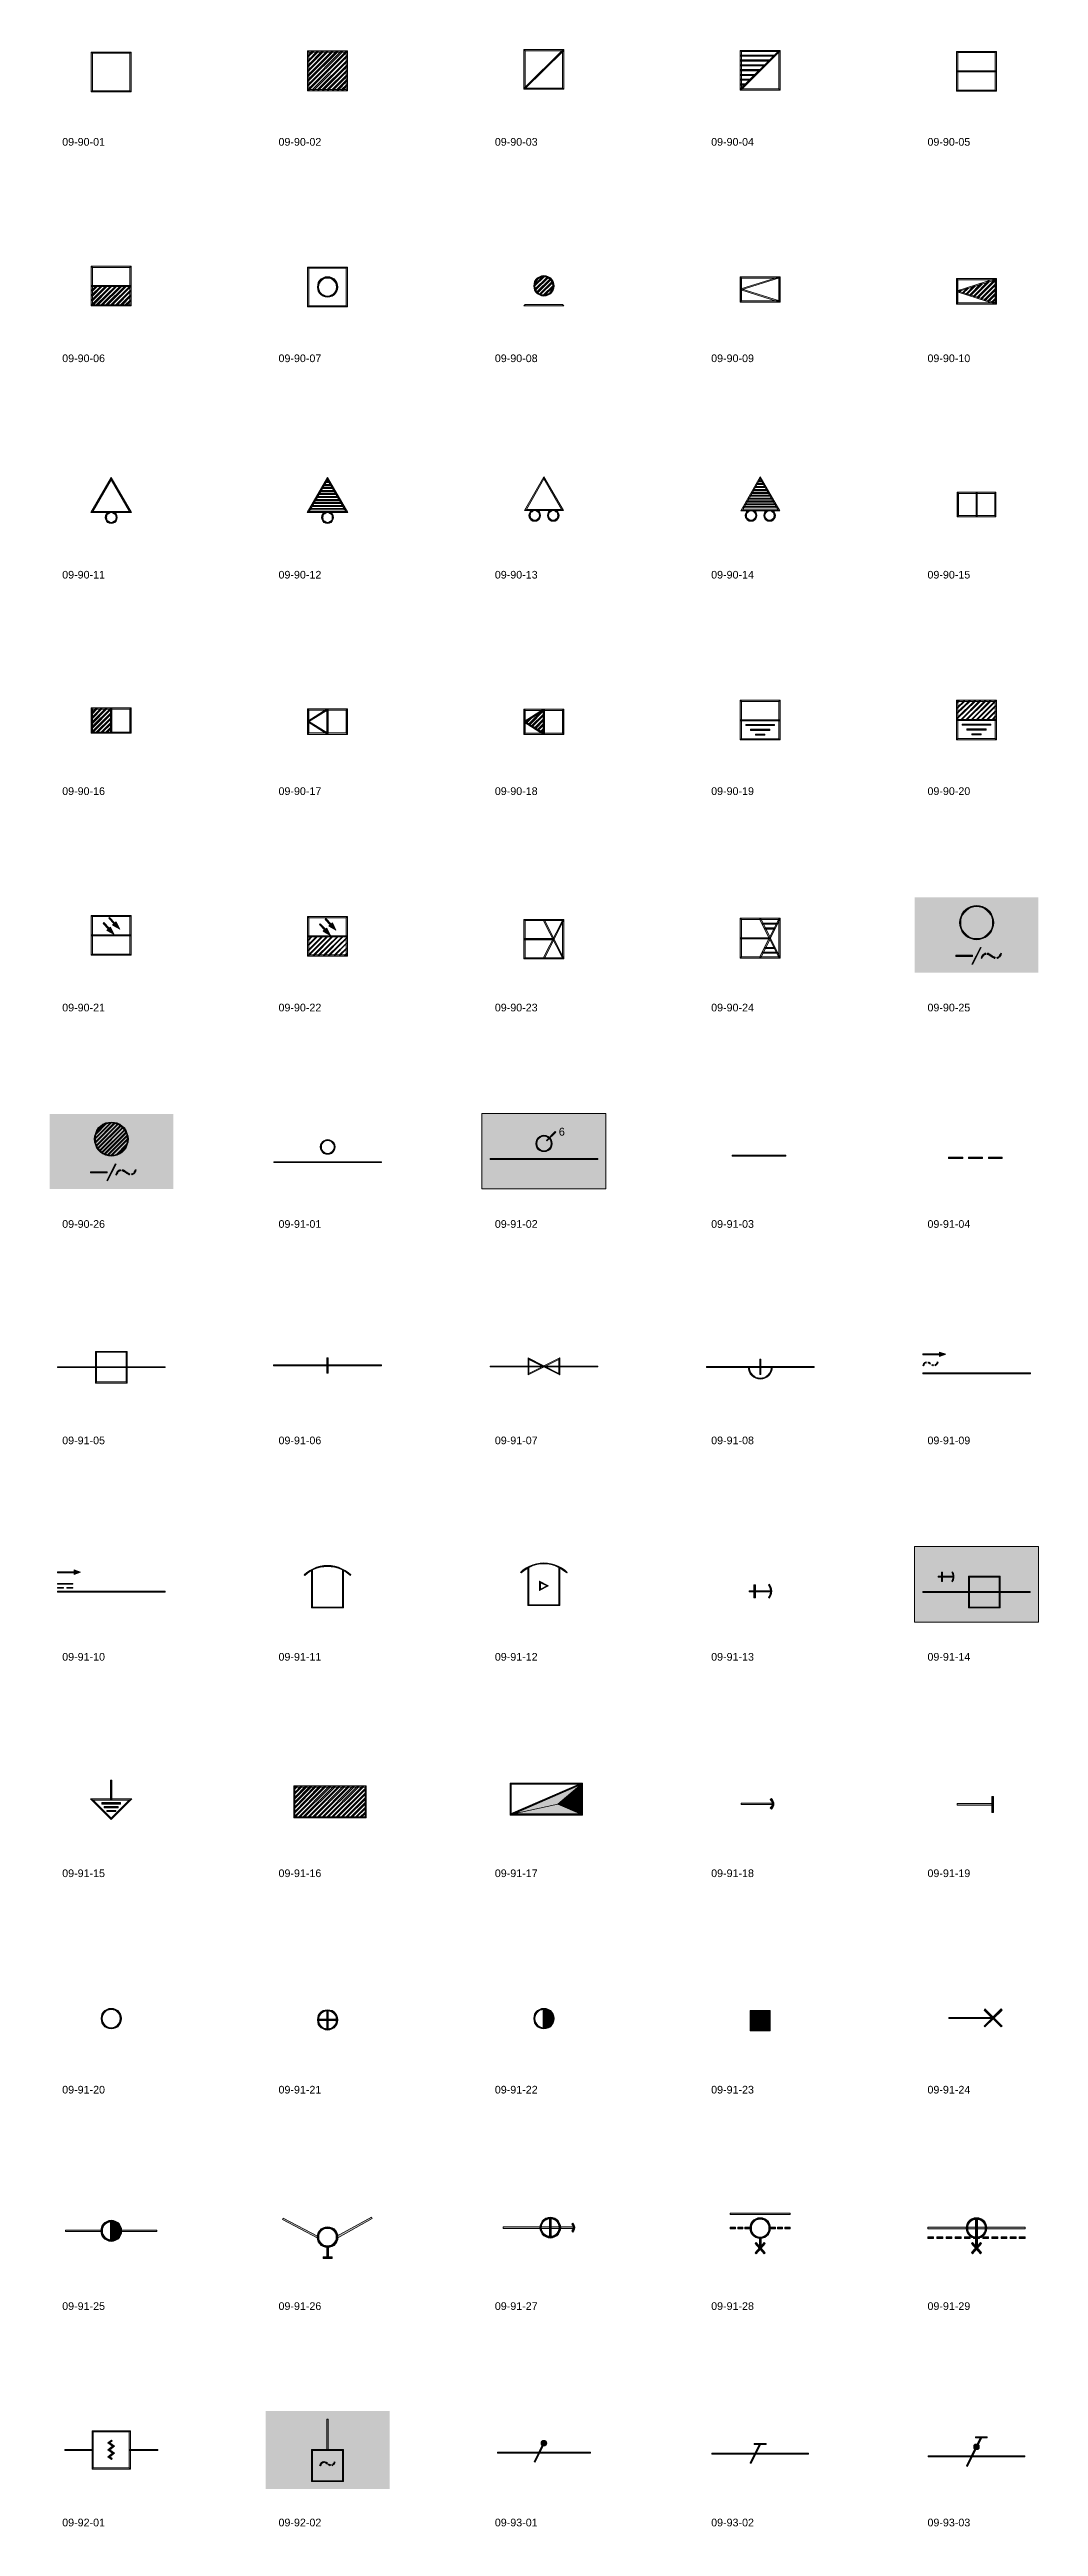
# Model space of a CAD drawing. Header units: millimetres. Extents: x 11 to 308, y -2333 to 36.
# Drawn here: x 11 to 308, y -708 to 36 of the extents above; entities that cross this region are included whole.
import ezdxf

# ---------------------------------------------------------------- set-up
doc = ezdxf.new("R2010")
doc.units = ezdxf.units.MM
for name, color, linetype, lineweight in [('DGE_DATOS', 7, 'Continuous', 0), ('DGE_SIMBOLOS', 7, 'Continuous', 0), ('DGE_TEXTOS', 7, 'Continuous', 0)]:
    doc.layers.add(name, color=color, linetype=linetype, lineweight=lineweight)
doc.styles.add('DGE_ARIAL', font='arial.ttf')

msp = doc.modelspace()

# ---------------------------------------------------------------- texts
at = {"layer": 'DGE_DATOS', "style": 'DGE_ARIAL'}
for s, p in [('09-90-01', (15, 7)), ('09-90-02', (80, 7)), ('09-90-03', (145, 7)), ('09-90-04', (210, 7)), ('09-90-05', (275, 7)), ('09-90-06', (15, -58)), ('09-90-07', (80, -58)), ('09-90-08', (145, -58)), ('09-90-09', (210, -58)), ('09-90-10', (275, -58)), ('09-90-11', (15, -123)), ('09-90-12', (80, -123)), ('09-90-13', (145, -123)), ('09-90-14', (210, -123)), ('09-90-15', (275, -123)), ('09-90-16', (15, -188)), ('09-90-17', (80, -188)), ('09-90-18', (145, -188)), ('09-90-19', (210, -188)), ('09-90-20', (275, -188)), ('09-90-21', (15, -253)), ('09-90-22', (80, -253)), ('09-90-23', (145, -253)), ('09-90-24', (210, -253)), ('09-90-25', (275, -253)), ('09-90-26', (15, -318)), ('09-91-01', (80, -318)), ('09-91-02', (145, -318)), ('09-91-03', (210, -318)), ('09-91-04', (275, -318)), ('09-91-05', (15, -383)), ('09-91-06', (80, -383)), ('09-91-07', (145, -383)), ('09-91-08', (210, -383)), ('09-91-09', (275, -383)), ('09-91-10', (15, -448)), ('09-91-11', (80, -448)), ('09-91-12', (145, -448)), ('09-91-13', (210, -448)), ('09-91-14', (275, -448)), ('09-91-15', (15, -513)), ('09-91-16', (80, -513)), ('09-91-17', (145, -513)), ('09-91-18', (210, -513)), ('09-91-19', (275, -513)), ('09-91-20', (15, -578)), ('09-91-21', (80, -578)), ('09-91-22', (145, -578)), ('09-91-23', (210, -578)), ('09-91-24', (275, -578)), ('09-91-25', (15, -643)), ('09-91-26', (80, -643)), ('09-91-27', (145, -643)), ('09-91-28', (210, -643)), ('09-91-29', (275, -643)), ('09-92-01', (15, -708)), ('09-92-02', (80, -708)), ('09-93-01', (145, -708)), ('09-93-02', (210, -708)), ('09-93-03', (275, -708))]:
    msp.add_text(s, height=2.3, dxfattribs=at).set_placement(p)

# ---------------------------------------------------------------- blocks, each defined once
blk = doc.blocks.new('DGE_09_91_25')
at = {"layer": 'DGE_SIMBOLOS', "true_color": 0x000000}
for points in [[(-3.15, 0.55), (-3.15, 0.97), (-13.98, 0.55), (-3.15, 0.55)], [(-3.15, 0.97), (-13.98, 0.55), (-13.98, 0.97), (-3.15, 0.97)], [(-3.32, 1.48), (-2.89, 1.39), (-3.4, 0.72), (-3.32, 1.48)], [(-2.89, 1.39), (-3.4, 0.72), (-2.89, 0.72), (-2.89, 1.39)], [(-3.4, 0.72), (-2.89, 0.72), (-3.32, 0.04), (-3.4, 0.72)], [(-3.06, 2.15), (-2.64, 1.9), (-3.32, 1.48), (-3.06, 2.15)], [(-2.64, 1.9), (-3.32, 1.48), (-2.89, 1.39), (-2.64, 1.9)], [(-2.89, 0.72), (-3.32, 0.04), (-2.89, 0.12), (-2.89, 0.72)], [(-3.32, 0.04), (-2.89, 0.12), (-3.06, -0.64), (-3.32, 0.04)], [(-2.72, 2.75), (-2.38, 2.41), (-3.06, 2.15), (-2.72, 2.75)], [(-2.38, 2.41), (-3.06, 2.15), (-2.64, 1.9), (-2.38, 2.41)], [(-2.89, 0.12), (-3.06, -0.64), (-2.64, -0.39), (-2.89, 0.12)], [(-2.22, 3.26), (-1.96, 2.83), (-2.72, 2.75), (-2.22, 3.26)], [(-1.96, 2.83), (-2.72, 2.75), (-2.38, 2.41), (-1.96, 2.83)], [(-1.62, 3.59), (-1.45, 3.17), (-2.22, 3.26), (-1.62, 3.59)], [(-1.45, 3.17), (-2.22, 3.26), (-1.96, 2.83), (-1.45, 3.17)], [(-0.95, 3.85), (-0.86, 3.34), (-1.62, 3.59), (-0.95, 3.85)], [(-0.86, 3.34), (-1.62, 3.59), (-1.45, 3.17), (-0.86, 3.34)], [(-0.27, 3.93), (-0.27, 3.42), (-0.95, 3.85), (-0.27, 3.93)], [(-0.27, 3.42), (-0.95, 3.85), (-0.86, 3.34), (-0.27, 3.42)], [(-0.52, -2.16), (-0.01, -2.16), (-0.52, 3.68), (-0.52, -2.16)], [(-0.01, -2.16), (-0.52, 3.68), (-0.01, 3.68), (-0.01, -2.16)], [(0.41, 3.85), (0.32, 3.34), (-0.27, 3.93), (0.41, 3.85)], [(0.32, 3.34), (-0.27, 3.93), (-0.27, 3.42), (0.32, 3.34)], [(-0.27, 3.68), (-0.27, 0.8), (0.41, 3.59), (-0.27, 3.68)], [(0.41, 3.59), (-0.27, 0.8), (1, 3.42), (0.41, 3.59)], [(1, 3.42), (-0.27, 0.8), (1.51, 3), (1, 3.42)], [(1.51, 3), (-0.27, 0.8), (2.02, 2.58), (1.51, 3)], [(2.02, 2.58), (-0.27, 0.8), (2.36, 1.99), (2.02, 2.58)], [(2.36, 1.99), (-0.27, 0.8), (2.53, 1.39), (2.36, 1.99)], [(2.53, 1.39), (-0.27, 0.8), (2.61, 0.72), (2.53, 1.39)], [(-0.27, 0.8), (-0.18, 0.8), (2.61, 0.72), (-0.27, 0.8)], [(-0.27, 0.72), (-0.27, -2.16), (2.53, 0.12), (-0.27, 0.72)], [(-0.18, 0.72), (-0.27, 0.72), (2.53, 0.12), (-0.18, 0.72)], [(2.53, 0.12), (-0.27, -2.16), (2.36, -0.55), (2.53, 0.12)], [(-0.18, 0.8), (-0.18, 0.72), (2.61, 0.72), (-0.18, 0.8)], [(2.61, 0.72), (-0.18, 0.72), (2.53, 0.12), (2.61, 0.72)], [(0.92, 3.17), (0.41, 3.85), (0.32, 3.34), (0.92, 3.17)], [(1.09, 3.59), (0.92, 3.17), (0.41, 3.85), (1.09, 3.59)], [(1.43, 2.83), (1.09, 3.59), (0.92, 3.17), (1.43, 2.83)], [(1.68, 3.26), (1.43, 2.83), (1.09, 3.59), (1.68, 3.26)], [(1.85, 2.41), (1.68, 3.26), (1.43, 2.83), (1.85, 2.41)], [(2.19, 2.75), (1.85, 2.41), (1.68, 3.26), (2.19, 2.75)], [(2.1, 1.9), (2.19, 2.75), (1.85, 2.41), (2.1, 1.9)], [(2.53, 2.15), (2.1, 1.9), (2.19, 2.75), (2.53, 2.15)], [(2.36, 1.39), (2.53, 2.15), (2.1, 1.9), (2.36, 1.39)], [(2.1, -0.39), (2.78, 0.04), (2.36, 0.12), (2.1, -0.39)], [(2.53, -0.64), (2.1, -0.39), (2.78, 0.04), (2.53, -0.64)], [(2.78, 1.48), (2.36, 1.39), (2.53, 2.15), (2.78, 1.48)], [(2.86, 0.72), (2.36, 0.72), (2.78, 1.48), (2.86, 0.72)], [(2.36, 0.72), (2.78, 1.48), (2.36, 1.39), (2.36, 0.72)], [(2.78, 0.04), (2.36, 0.12), (2.86, 0.72), (2.78, 0.04)], [(2.36, 0.12), (2.86, 0.72), (2.36, 0.72), (2.36, 0.12)], [(13.45, 0.55), (13.45, 0.97), (2.61, 0.55), (13.45, 0.55)], [(13.45, 0.97), (2.61, 0.55), (2.61, 0.97), (13.45, 0.97)], [(-3.06, -0.64), (-2.64, -0.39), (-2.72, -1.23), (-3.06, -0.64)], [(-2.64, -0.39), (-2.72, -1.23), (-2.38, -0.89), (-2.64, -0.39)], [(-2.72, -1.23), (-2.38, -0.89), (-2.22, -1.74), (-2.72, -1.23)], [(-2.38, -0.89), (-2.22, -1.74), (-1.96, -1.32), (-2.38, -0.89)], [(-2.22, -1.74), (-1.96, -1.32), (-1.62, -2.08), (-2.22, -1.74)], [(-1.96, -1.32), (-1.62, -2.08), (-1.45, -1.66), (-1.96, -1.32)], [(-1.62, -2.08), (-1.45, -1.66), (-0.95, -2.33), (-1.62, -2.08)], [(-1.45, -1.66), (-0.95, -2.33), (-0.86, -1.82), (-1.45, -1.66)], [(-0.95, -2.33), (-0.86, -1.82), (-0.27, -2.42), (-0.95, -2.33)], [(-0.86, -1.82), (-0.27, -2.42), (-0.27, -1.91), (-0.86, -1.82)], [(2.36, -0.55), (-0.27, -2.16), (2.02, -1.06), (2.36, -0.55)], [(2.02, -1.06), (-0.27, -2.16), (1.51, -1.57), (2.02, -1.06)], [(1.51, -1.57), (-0.27, -2.16), (1, -1.91), (1.51, -1.57)], [(-0.27, -1.91), (0.41, -2.33), (0.32, -1.82), (-0.27, -1.91)], [(-0.27, -2.42), (-0.27, -1.91), (0.41, -2.33), (-0.27, -2.42)], [(1, -1.91), (-0.27, -2.16), (0.41, -2.08), (1, -1.91)], [(0.32, -1.82), (1.09, -2.08), (0.92, -1.66), (0.32, -1.82)], [(0.41, -2.33), (0.32, -1.82), (1.09, -2.08), (0.41, -2.33)], [(0.92, -1.66), (1.68, -1.74), (1.43, -1.32), (0.92, -1.66)], [(1.09, -2.08), (0.92, -1.66), (1.68, -1.74), (1.09, -2.08)], [(1.43, -1.32), (2.19, -1.23), (1.85, -0.89), (1.43, -1.32)], [(1.68, -1.74), (1.43, -1.32), (2.19, -1.23), (1.68, -1.74)], [(1.85, -0.89), (2.53, -0.64), (2.1, -0.39), (1.85, -0.89)], [(2.19, -1.23), (1.85, -0.89), (2.53, -0.64), (2.19, -1.23)]]:
    blk.add_hatch(color=7, dxfattribs=at).paths.add_polyline_path(points, flags=0)
at = {"layer": 'DGE_SIMBOLOS', "lineweight": 9, "true_color": 0x000000}
for points in [[(-3.15, 0.55), (-13.98, 0.55), (-13.98, 0.97), (-3.15, 0.97), (-3.15, 0.55)], [(-3.32, 1.48), (-3.4, 0.72), (-2.89, 0.72), (-2.89, 1.39), (-3.32, 1.48)], [(-3.4, 0.72), (-3.32, 0.04), (-2.89, 0.12), (-2.89, 0.72), (-3.4, 0.72)], [(-3.06, 2.15), (-3.32, 1.48), (-2.89, 1.39), (-2.64, 1.9), (-3.06, 2.15)], [(-3.32, 0.04), (-3.06, -0.64), (-2.64, -0.39), (-2.89, 0.12), (-3.32, 0.04)], [(-2.72, 2.75), (-3.06, 2.15), (-2.64, 1.9), (-2.38, 2.41), (-2.72, 2.75)], [(-2.22, 3.26), (-2.72, 2.75), (-2.38, 2.41), (-1.96, 2.83), (-2.22, 3.26)], [(-1.62, 3.59), (-2.22, 3.26), (-1.96, 2.83), (-1.45, 3.17), (-1.62, 3.59)], [(-0.95, 3.85), (-1.62, 3.59), (-1.45, 3.17), (-0.86, 3.34), (-0.95, 3.85)], [(-0.27, 3.93), (-0.95, 3.85), (-0.86, 3.34), (-0.27, 3.42), (-0.27, 3.93)], [(-0.52, -2.16), (-0.52, 3.68), (-0.01, 3.68), (-0.01, -2.16), (-0.52, -2.16)], [(0.41, 3.85), (-0.27, 3.93), (-0.27, 3.42), (0.32, 3.34), (0.41, 3.85)], [(-0.27, 3.68), (-0.27, 0.8), (0.41, 3.59), (-0.27, 3.68)], [(0.41, 3.59), (-0.27, 0.8), (1, 3.42), (0.41, 3.59)], [(1, 3.42), (-0.27, 0.8), (1.51, 3), (1, 3.42)], [(1.51, 3), (-0.27, 0.8), (2.02, 2.58), (1.51, 3)], [(2.02, 2.58), (-0.27, 0.8), (2.36, 1.99), (2.02, 2.58)], [(2.36, 1.99), (-0.27, 0.8), (2.53, 1.39), (2.36, 1.99)], [(2.53, 1.39), (-0.27, 0.8), (2.61, 0.72), (2.53, 1.39)], [(-0.27, 0.8), (-0.18, 0.8), (2.61, 0.72), (-0.27, 0.8)], [(-0.27, 0.72), (-0.27, -2.16), (2.53, 0.12), (-0.27, 0.72)], [(-0.18, 0.72), (-0.27, 0.72), (2.53, 0.12), (-0.18, 0.72)], [(2.53, 0.12), (-0.27, -2.16), (2.36, -0.47), (2.53, 0.12)], [(-0.18, 0.8), (-0.18, 0.72), (2.61, 0.72), (-0.18, 0.8)], [(2.61, 0.72), (-0.18, 0.72), (2.53, 0.12), (2.61, 0.72)], [(1.09, 3.59), (0.41, 3.85), (0.32, 3.34), (0.92, 3.17), (1.09, 3.59)], [(1.68, 3.26), (1.09, 3.59), (0.92, 3.17), (1.43, 2.83), (1.68, 3.26)], [(2.19, 2.75), (1.68, 3.26), (1.43, 2.83), (1.85, 2.41), (2.19, 2.75)], [(2.53, 2.15), (2.19, 2.75), (1.85, 2.41), (2.1, 1.9), (2.53, 2.15)], [(2.78, 1.48), (2.53, 2.15), (2.1, 1.9), (2.36, 1.39), (2.78, 1.48)], [(2.53, -0.64), (2.78, 0.04), (2.36, 0.12), (2.1, -0.39), (2.53, -0.64)], [(2.86, 0.72), (2.78, 1.48), (2.36, 1.39), (2.36, 0.72), (2.86, 0.72)], [(2.78, 0.04), (2.86, 0.72), (2.36, 0.72), (2.36, 0.12), (2.78, 0.04)], [(13.45, 0.55), (2.61, 0.55), (2.61, 0.97), (13.45, 0.97), (13.45, 0.55)], [(-3.06, -0.64), (-2.72, -1.23), (-2.38, -0.89), (-2.64, -0.39), (-3.06, -0.64)], [(-2.72, -1.23), (-2.22, -1.74), (-1.96, -1.32), (-2.38, -0.89), (-2.72, -1.23)], [(-2.22, -1.74), (-1.62, -2.08), (-1.45, -1.66), (-1.96, -1.32), (-2.22, -1.74)], [(-1.62, -2.08), (-0.95, -2.33), (-0.86, -1.82), (-1.45, -1.66), (-1.62, -2.08)], [(-0.95, -2.33), (-0.27, -2.42), (-0.27, -1.91), (-0.86, -1.82), (-0.95, -2.33)], [(2.36, -0.47), (-0.27, -2.16), (2.02, -1.06), (2.36, -0.47)], [(2.02, -1.06), (-0.27, -2.16), (1.51, -1.49), (2.02, -1.06)], [(1.51, -1.49), (-0.27, -2.16), (1, -1.91), (1.51, -1.49)], [(-0.27, -2.42), (0.41, -2.33), (0.32, -1.82), (-0.27, -1.91), (-0.27, -2.42)], [(1, -1.91), (-0.27, -2.16), (0.41, -2.08), (1, -1.91)], [(0.41, -2.33), (1.09, -2.08), (0.92, -1.66), (0.32, -1.82), (0.41, -2.33)], [(1.09, -2.08), (1.68, -1.74), (1.43, -1.32), (0.92, -1.66), (1.09, -2.08)], [(1.68, -1.74), (2.19, -1.23), (1.85, -0.89), (1.43, -1.32), (1.68, -1.74)], [(2.19, -1.23), (2.53, -0.64), (2.1, -0.39), (1.85, -0.89), (2.19, -1.23)]]:
    blk.add_lwpolyline(points, close=True, dxfattribs=at)
blk = doc.blocks.new('DGE_09_91_26')
at = {"layer": 'DGE_SIMBOLOS', "true_color": 0x000000}
for points in [[(-3.06, -0.98), (-13.81, 4.19), (-13.56, 4.53), (-3.06, -0.98)], [(-3.23, -1.4), (-3.06, -0.98), (-13.81, 4.19), (-3.23, -1.4)], [(-3.06, 0.21), (-2.64, 0.04), (-3.32, -0.47), (-3.06, 0.21)], [(-2.64, 0.04), (-3.32, -0.47), (-2.89, -0.55), (-2.64, 0.04)], [(-2.72, 0.8), (-2.38, 0.55), (-3.06, 0.21), (-2.72, 0.8)], [(-2.38, 0.55), (-3.06, 0.21), (-2.64, 0.04), (-2.38, 0.55)], [(-2.22, 1.31), (-1.96, 0.97), (-2.72, 0.8), (-2.22, 1.31)], [(-1.96, 0.97), (-2.72, 0.8), (-2.38, 0.55), (-1.96, 0.97)], [(-1.62, 1.65), (-1.45, 1.22), (-2.22, 1.31), (-1.62, 1.65)], [(-1.45, 1.22), (-2.22, 1.31), (-1.96, 0.97), (-1.45, 1.22)], [(-0.95, 1.9), (-0.86, 1.48), (-1.62, 1.65), (-0.95, 1.9)], [(-0.86, 1.48), (-1.62, 1.65), (-1.45, 1.22), (-0.86, 1.48)], [(-0.27, 1.99), (-0.27, 1.48), (-0.95, 1.9), (-0.27, 1.99)], [(-0.27, 1.48), (-0.95, 1.9), (-0.86, 1.48), (-0.27, 1.48)], [(0.41, 1.9), (0.32, 1.48), (-0.27, 1.99), (0.41, 1.9)], [(0.32, 1.48), (-0.27, 1.99), (-0.27, 1.48), (0.32, 1.48)], [(0.92, 1.22), (0.41, 1.9), (0.32, 1.48), (0.92, 1.22)], [(1.09, 1.65), (0.92, 1.22), (0.41, 1.9), (1.09, 1.65)], [(1.43, 0.97), (1.09, 1.65), (0.92, 1.22), (1.43, 0.97)], [(1.68, 1.31), (1.43, 0.97), (1.09, 1.65), (1.68, 1.31)], [(1.85, 0.55), (1.68, 1.31), (1.43, 0.97), (1.85, 0.55)], [(2.19, 0.8), (1.85, 0.55), (1.68, 1.31), (2.19, 0.8)], [(2.1, 0.04), (2.19, 0.8), (1.85, 0.55), (2.1, 0.04)], [(2.53, 0.21), (2.1, 0.04), (2.19, 0.8), (2.53, 0.21)], [(2.36, -0.55), (2.53, 0.21), (2.1, 0.04), (2.36, -0.55)], [(2.78, -0.47), (2.36, -0.55), (2.53, 0.21), (2.78, -0.47)], [(2.53, -0.98), (2.78, -1.32), (12.94, 4.86), (2.53, -0.98)], [(2.78, -1.32), (12.94, 4.86), (13.19, 4.44), (2.78, -1.32)], [(-3.32, -0.47), (-2.89, -0.55), (-3.4, -1.15), (-3.32, -0.47)], [(-2.89, -0.55), (-3.4, -1.15), (-2.89, -1.15), (-2.89, -0.55)], [(-3.4, -1.15), (-2.89, -1.15), (-3.32, -1.82), (-3.4, -1.15)], [(-2.89, -1.15), (-3.32, -1.82), (-2.89, -1.74), (-2.89, -1.15)], [(-3.32, -1.82), (-2.89, -1.74), (-3.06, -2.5), (-3.32, -1.82)], [(-2.89, -1.74), (-3.06, -2.5), (-2.64, -2.25), (-2.89, -1.74)], [(-3.06, -2.5), (-2.64, -2.25), (-2.72, -3.09), (-3.06, -2.5)], [(-2.64, -2.25), (-2.72, -3.09), (-2.38, -2.76), (-2.64, -2.25)], [(-2.72, -3.09), (-2.38, -2.76), (-2.22, -3.6), (-2.72, -3.09)], [(-2.38, -2.76), (-2.22, -3.6), (-1.96, -3.18), (-2.38, -2.76)], [(-2.22, -3.6), (-1.96, -3.18), (-1.62, -3.94), (-2.22, -3.6)], [(-1.96, -3.18), (-1.62, -3.94), (-1.45, -3.52), (-1.96, -3.18)], [(-1.62, -3.94), (-1.45, -3.52), (-0.95, -4.2), (-1.62, -3.94)], [(-1.62, -7.07), (-1.62, -7.58), (1.09, -7.07), (-1.62, -7.07)], [(-1.62, -7.58), (1.09, -7.07), (1.09, -7.58), (-1.62, -7.58)], [(-1.45, -3.52), (-0.95, -4.2), (-0.86, -3.69), (-1.45, -3.52)], [(-0.95, -4.2), (-0.86, -3.69), (-0.27, -4.28), (-0.95, -4.2)], [(-0.86, -3.69), (-0.27, -4.28), (-0.27, -3.77), (-0.86, -3.69)], [(-0.01, -4.03), (-0.52, -4.03), (-0.01, -7.33), (-0.01, -4.03)], [(-0.52, -4.03), (-0.01, -7.33), (-0.52, -7.33), (-0.52, -4.03)], [(-0.27, -3.77), (0.41, -4.2), (0.32, -3.69), (-0.27, -3.77)], [(-0.27, -4.28), (-0.27, -3.77), (0.41, -4.2), (-0.27, -4.28)], [(0.32, -3.69), (1.09, -3.94), (0.92, -3.52), (0.32, -3.69)], [(0.41, -4.2), (0.32, -3.69), (1.09, -3.94), (0.41, -4.2)], [(0.92, -3.52), (1.68, -3.6), (1.43, -3.18), (0.92, -3.52)], [(1.09, -3.94), (0.92, -3.52), (1.68, -3.6), (1.09, -3.94)], [(1.43, -3.18), (2.19, -3.09), (1.85, -2.76), (1.43, -3.18)], [(1.68, -3.6), (1.43, -3.18), (2.19, -3.09), (1.68, -3.6)], [(1.85, -2.76), (2.53, -2.5), (2.1, -2.25), (1.85, -2.76)], [(2.19, -3.09), (1.85, -2.76), (2.53, -2.5), (2.19, -3.09)], [(2.1, -2.25), (2.78, -1.82), (2.36, -1.74), (2.1, -2.25)], [(2.53, -2.5), (2.1, -2.25), (2.78, -1.82), (2.53, -2.5)], [(2.86, -1.15), (2.36, -1.15), (2.78, -0.47), (2.86, -1.15)], [(2.36, -1.15), (2.78, -0.47), (2.36, -0.55), (2.36, -1.15)], [(2.78, -1.82), (2.36, -1.74), (2.86, -1.15), (2.78, -1.82)], [(2.36, -1.74), (2.86, -1.15), (2.36, -1.15), (2.36, -1.74)]]:
    blk.add_hatch(color=7, dxfattribs=at).paths.add_polyline_path(points, flags=0)
at = {"layer": 'DGE_SIMBOLOS', "lineweight": 9, "true_color": 0x000000}
for points in [[(-3.23, -1.4), (-13.81, 4.19), (-13.56, 4.53), (-3.06, -0.98), (-3.23, -1.4)], [(-3.06, 0.21), (-3.32, -0.47), (-2.89, -0.55), (-2.64, 0.04), (-3.06, 0.21)], [(-2.72, 0.8), (-3.06, 0.21), (-2.64, 0.04), (-2.38, 0.55), (-2.72, 0.8)], [(-2.22, 1.31), (-2.72, 0.8), (-2.38, 0.55), (-1.96, 0.97), (-2.22, 1.31)], [(-1.62, 1.65), (-2.22, 1.31), (-1.96, 0.97), (-1.45, 1.22), (-1.62, 1.65)], [(-0.95, 1.9), (-1.62, 1.65), (-1.45, 1.22), (-0.86, 1.48), (-0.95, 1.9)], [(-0.27, 1.99), (-0.95, 1.9), (-0.86, 1.48), (-0.27, 1.48), (-0.27, 1.99)], [(0.41, 1.9), (-0.27, 1.99), (-0.27, 1.48), (0.32, 1.48), (0.41, 1.9)], [(1.09, 1.65), (0.41, 1.9), (0.32, 1.48), (0.92, 1.22), (1.09, 1.65)], [(1.68, 1.31), (1.09, 1.65), (0.92, 1.22), (1.43, 0.97), (1.68, 1.31)], [(2.19, 0.8), (1.68, 1.31), (1.43, 0.97), (1.85, 0.55), (2.19, 0.8)], [(2.53, 0.21), (2.19, 0.8), (1.85, 0.55), (2.1, 0.04), (2.53, 0.21)], [(2.78, -0.47), (2.53, 0.21), (2.1, 0.04), (2.36, -0.55), (2.78, -0.47)], [(2.53, -0.89), (12.94, 4.86), (13.19, 4.44), (2.78, -1.32), (2.53, -0.89)], [(-3.32, -0.47), (-3.4, -1.15), (-2.89, -1.15), (-2.89, -0.55), (-3.32, -0.47)], [(-3.4, -1.15), (-3.32, -1.82), (-2.89, -1.74), (-2.89, -1.15), (-3.4, -1.15)], [(-3.32, -1.82), (-3.06, -2.5), (-2.64, -2.25), (-2.89, -1.74), (-3.32, -1.82)], [(-3.06, -2.5), (-2.72, -3.09), (-2.38, -2.76), (-2.64, -2.25), (-3.06, -2.5)], [(-2.72, -3.09), (-2.22, -3.6), (-1.96, -3.18), (-2.38, -2.76), (-2.72, -3.09)], [(-2.22, -3.6), (-1.62, -3.94), (-1.45, -3.52), (-1.96, -3.18), (-2.22, -3.6)], [(-1.62, -3.94), (-0.95, -4.2), (-0.86, -3.69), (-1.45, -3.52), (-1.62, -3.94)], [(-1.62, -7.07), (1.09, -7.07), (1.09, -7.58), (-1.62, -7.58), (-1.62, -7.07)], [(-0.95, -4.2), (-0.27, -4.28), (-0.27, -3.77), (-0.86, -3.69), (-0.95, -4.2)], [(-0.01, -4.03), (-0.01, -7.33), (-0.52, -7.33), (-0.52, -4.03), (-0.01, -4.03)], [(-0.27, -4.28), (0.41, -4.2), (0.32, -3.69), (-0.27, -3.77), (-0.27, -4.28)], [(0.41, -4.2), (1.09, -3.94), (0.92, -3.52), (0.32, -3.69), (0.41, -4.2)], [(1.09, -3.94), (1.68, -3.6), (1.43, -3.18), (0.92, -3.52), (1.09, -3.94)], [(1.68, -3.6), (2.19, -3.09), (1.85, -2.76), (1.43, -3.18), (1.68, -3.6)], [(2.19, -3.09), (2.53, -2.5), (2.1, -2.25), (1.85, -2.76), (2.19, -3.09)], [(2.53, -2.5), (2.78, -1.82), (2.36, -1.74), (2.1, -2.25), (2.53, -2.5)], [(2.86, -1.15), (2.78, -0.47), (2.36, -0.55), (2.36, -1.15), (2.86, -1.15)], [(2.78, -1.82), (2.86, -1.15), (2.36, -1.15), (2.36, -1.74), (2.78, -1.82)]]:
    blk.add_lwpolyline(points, close=True, dxfattribs=at)
blk = doc.blocks.new('DGE_09_91_27')
at = {"layer": 'DGE_SIMBOLOS', "true_color": 0x000000}
for points in [[(8.79, 1.48), (8.79, 1.99), (-12.46, 1.48), (8.79, 1.48)], [(8.79, 1.99), (-12.46, 1.48), (-12.46, 1.99), (8.79, 1.99)], [(-1.37, 2.41), (-0.95, 2.32), (-1.45, 1.73), (-1.37, 2.41)], [(-0.95, 2.32), (-1.45, 1.73), (-1.03, 1.73), (-0.95, 2.32)], [(-1.45, 1.73), (-1.03, 1.73), (-1.37, 1.05), (-1.45, 1.73)], [(-1.11, 3.09), (-0.78, 2.92), (-1.37, 2.41), (-1.11, 3.09)], [(-0.78, 2.92), (-1.37, 2.41), (-0.95, 2.32), (-0.78, 2.92)], [(-1.03, 1.73), (-1.37, 1.05), (-0.95, 1.14), (-1.03, 1.73)], [(-1.37, 1.05), (-0.95, 1.14), (-1.11, 0.38), (-1.37, 1.05)], [(-0.78, 3.68), (-0.44, 3.42), (-1.11, 3.09), (-0.78, 3.68)], [(-0.44, 3.42), (-1.11, 3.09), (-0.78, 2.92), (-0.44, 3.42)], [(-0.95, 1.14), (-1.11, 0.38), (-0.78, 0.55), (-0.95, 1.14)], [(-1.11, 0.38), (-0.78, 0.55), (-0.78, -0.22), (-1.11, 0.38)], [(-0.27, 4.19), (-0.01, 3.85), (-0.78, 3.68), (-0.27, 4.19)], [(-0.01, 3.85), (-0.78, 3.68), (-0.44, 3.42), (-0.01, 3.85)], [(-0.78, 0.55), (-0.78, -0.22), (-0.44, 0.04), (-0.78, 0.55)], [(-0.78, -0.22), (-0.44, 0.04), (-0.27, -0.72), (-0.78, -0.22)], [(-0.44, 0.04), (-0.27, -0.72), (-0.01, -0.39), (-0.44, 0.04)], [(0.32, 4.53), (0.49, 4.1), (-0.27, 4.19), (0.32, 4.53)], [(0.49, 4.1), (-0.27, 4.19), (-0.01, 3.85), (0.49, 4.1)], [(1, 4.78), (1.09, 4.36), (0.32, 4.53), (1, 4.78)], [(1.09, 4.36), (0.32, 4.53), (0.49, 4.1), (1.09, 4.36)], [(1.68, 4.86), (1.68, 4.36), (1, 4.78), (1.68, 4.86)], [(1.68, 4.36), (1, 4.78), (1.09, 4.36), (1.68, 4.36)], [(1.93, 4.61), (1.43, 4.61), (1.93, -1.15), (1.93, 4.61)], [(1.43, 4.61), (1.93, -1.15), (1.43, -1.15), (1.43, 4.61)], [(2.36, 4.78), (2.27, 4.36), (1.68, 4.86), (2.36, 4.78)], [(2.27, 4.36), (1.68, 4.86), (1.68, 4.36), (2.27, 4.36)], [(2.78, 4.1), (2.36, 4.78), (2.27, 4.36), (2.78, 4.1)], [(3.03, 4.53), (2.78, 4.1), (2.36, 4.78), (3.03, 4.53)], [(3.29, 3.85), (3.03, 4.53), (2.78, 4.1), (3.29, 3.85)], [(3.63, 4.19), (3.29, 3.85), (3.03, 4.53), (3.63, 4.19)], [(3.71, 3.42), (3.63, 4.19), (3.29, 3.85), (3.71, 3.42)], [(3.29, -0.39), (4.13, -0.22), (3.71, 0.04), (3.29, -0.39)], [(4.13, 3.68), (3.71, 3.42), (3.63, 4.19), (4.13, 3.68)], [(4.05, 2.92), (4.13, 3.68), (3.71, 3.42), (4.05, 2.92)], [(3.71, 0.04), (4.47, 0.38), (4.05, 0.55), (3.71, 0.04)], [(4.13, -0.22), (3.71, 0.04), (4.47, 0.38), (4.13, -0.22)], [(4.47, 3.09), (4.05, 2.92), (4.13, 3.68), (4.47, 3.09)], [(4.3, 2.32), (4.47, 3.09), (4.05, 2.92), (4.3, 2.32)], [(4.05, 0.55), (4.73, 1.05), (4.3, 1.14), (4.05, 0.55)], [(4.47, 0.38), (4.05, 0.55), (4.73, 1.05), (4.47, 0.38)], [(4.73, 2.41), (4.3, 2.32), (4.47, 3.09), (4.73, 2.41)], [(4.81, 1.73), (4.3, 1.73), (4.73, 2.41), (4.81, 1.73)], [(4.3, 1.73), (4.73, 2.41), (4.3, 2.32), (4.3, 1.73)], [(4.73, 1.05), (4.3, 1.14), (4.81, 1.73), (4.73, 1.05)], [(4.3, 1.14), (4.81, 1.73), (4.3, 1.73), (4.3, 1.14)], [(8.37, 2.41), (8.45, 3.09), (8.11, 2.75), (8.37, 2.41)], [(8.11, 0.72), (8.79, 0.8), (8.37, 1.05), (8.11, 0.72)], [(8.45, 0.38), (8.11, 0.72), (8.79, 0.8), (8.45, 0.38)], [(8.79, 2.66), (8.37, 2.41), (8.45, 3.09), (8.79, 2.66)], [(8.54, 2.07), (8.79, 2.66), (8.37, 2.41), (8.54, 2.07)], [(8.37, 1.05), (8.96, 1.22), (8.54, 1.39), (8.37, 1.05)], [(8.79, 0.8), (8.37, 1.05), (8.96, 1.22), (8.79, 0.8)], [(8.96, 2.24), (8.54, 2.07), (8.79, 2.66), (8.96, 2.24)], [(9.05, 1.73), (8.54, 1.73), (8.96, 2.24), (9.05, 1.73)], [(8.54, 1.73), (8.96, 2.24), (8.54, 2.07), (8.54, 1.73)], [(8.96, 1.22), (8.54, 1.39), (9.05, 1.73), (8.96, 1.22)], [(8.54, 1.39), (9.05, 1.73), (8.54, 1.73), (8.54, 1.39)], [(-0.27, -0.72), (-0.01, -0.39), (0.32, -1.06), (-0.27, -0.72)], [(-0.01, -0.39), (0.32, -1.06), (0.49, -0.64), (-0.01, -0.39)], [(0.32, -1.06), (0.49, -0.64), (1, -1.32), (0.32, -1.06)], [(0.49, -0.64), (1, -1.32), (1.09, -0.89), (0.49, -0.64)], [(1, -1.32), (1.09, -0.89), (1.68, -1.4), (1, -1.32)], [(1.09, -0.89), (1.68, -1.4), (1.68, -0.89), (1.09, -0.89)], [(1.68, -1.4), (1.68, -0.89), (2.36, -1.32), (1.68, -1.4)], [(1.68, -0.89), (2.36, -1.32), (2.27, -0.89), (1.68, -0.89)], [(2.27, -0.89), (3.03, -1.06), (2.78, -0.64), (2.27, -0.89)], [(2.36, -1.32), (2.27, -0.89), (3.03, -1.06), (2.36, -1.32)], [(2.78, -0.64), (3.63, -0.72), (3.29, -0.39), (2.78, -0.64)], [(3.03, -1.06), (2.78, -0.64), (3.63, -0.72), (3.03, -1.06)], [(3.63, -0.72), (3.29, -0.39), (4.13, -0.22), (3.63, -0.72)]]:
    blk.add_hatch(color=7, dxfattribs=at).paths.add_polyline_path(points, flags=0)
at = {"layer": 'DGE_SIMBOLOS', "lineweight": 9, "true_color": 0x000000}
for points in [[(8.79, 1.48), (-12.46, 1.48), (-12.46, 1.99), (8.79, 1.99), (8.79, 1.48)], [(-1.37, 2.41), (-1.45, 1.73), (-1.03, 1.73), (-0.95, 2.32), (-1.37, 2.41)], [(-1.45, 1.73), (-1.37, 1.05), (-0.95, 1.14), (-1.03, 1.73), (-1.45, 1.73)], [(-1.11, 3.09), (-1.37, 2.41), (-0.95, 2.32), (-0.78, 2.92), (-1.11, 3.09)], [(-1.37, 1.05), (-1.11, 0.38), (-0.78, 0.55), (-0.95, 1.14), (-1.37, 1.05)], [(-0.78, 3.68), (-1.11, 3.09), (-0.78, 2.92), (-0.44, 3.42), (-0.78, 3.68)], [(-1.11, 0.38), (-0.78, -0.22), (-0.44, 0.04), (-0.78, 0.55), (-1.11, 0.38)], [(-0.27, 4.19), (-0.78, 3.68), (-0.44, 3.42), (-0.01, 3.85), (-0.27, 4.19)], [(-0.78, -0.22), (-0.27, -0.72), (-0.01, -0.39), (-0.44, 0.04), (-0.78, -0.22)], [(0.32, 4.53), (-0.27, 4.19), (-0.01, 3.85), (0.49, 4.1), (0.32, 4.53)], [(1, 4.78), (0.32, 4.53), (0.49, 4.1), (1.09, 4.36), (1, 4.78)], [(1.68, 4.86), (1, 4.78), (1.09, 4.36), (1.68, 4.36), (1.68, 4.86)], [(1.93, 4.61), (1.93, -1.15), (1.43, -1.15), (1.43, 4.61), (1.93, 4.61)], [(2.36, 4.78), (1.68, 4.86), (1.68, 4.36), (2.27, 4.36), (2.36, 4.78)], [(3.03, 4.53), (2.36, 4.78), (2.27, 4.36), (2.78, 4.1), (3.03, 4.53)], [(3.63, 4.19), (3.03, 4.53), (2.78, 4.1), (3.29, 3.85), (3.63, 4.19)], [(4.13, 3.68), (3.63, 4.19), (3.29, 3.85), (3.71, 3.42), (4.13, 3.68)], [(3.63, -0.72), (4.13, -0.22), (3.71, 0.04), (3.29, -0.39), (3.63, -0.72)], [(4.47, 3.09), (4.13, 3.68), (3.71, 3.42), (4.05, 2.92), (4.47, 3.09)], [(4.13, -0.22), (4.47, 0.38), (4.05, 0.55), (3.71, 0.04), (4.13, -0.22)], [(4.73, 2.41), (4.47, 3.09), (4.05, 2.92), (4.22, 2.32), (4.73, 2.41)], [(4.47, 0.38), (4.73, 1.05), (4.22, 1.14), (4.05, 0.55), (4.47, 0.38)], [(4.81, 1.73), (4.73, 2.41), (4.22, 2.32), (4.3, 1.73), (4.81, 1.73)], [(4.73, 1.05), (4.81, 1.73), (4.3, 1.73), (4.22, 1.14), (4.73, 1.05)], [(8.71, 2.66), (8.45, 3.09), (8.11, 2.75), (8.37, 2.41), (8.71, 2.66)], [(8.45, 0.38), (8.71, 0.8), (8.37, 1.05), (8.11, 0.72), (8.45, 0.38)], [(8.96, 2.24), (8.71, 2.66), (8.37, 2.41), (8.54, 2.07), (8.96, 2.24)], [(8.71, 0.8), (8.96, 1.22), (8.54, 1.39), (8.37, 1.05), (8.71, 0.8)], [(9.05, 1.73), (8.96, 2.24), (8.54, 2.07), (8.54, 1.73), (9.05, 1.73)], [(8.96, 1.22), (9.05, 1.73), (8.54, 1.73), (8.54, 1.39), (8.96, 1.22)], [(-0.27, -0.72), (0.32, -1.06), (0.49, -0.64), (-0.01, -0.39), (-0.27, -0.72)], [(0.32, -1.06), (1, -1.32), (1.09, -0.89), (0.49, -0.64), (0.32, -1.06)], [(1, -1.32), (1.68, -1.4), (1.68, -0.89), (1.09, -0.89), (1, -1.32)], [(1.68, -1.4), (2.36, -1.32), (2.27, -0.89), (1.68, -0.89), (1.68, -1.4)], [(2.36, -1.32), (3.03, -1.06), (2.78, -0.64), (2.27, -0.89), (2.36, -1.32)], [(3.03, -1.06), (3.63, -0.72), (3.29, -0.39), (2.78, -0.64), (3.03, -1.06)]]:
    blk.add_lwpolyline(points, close=True, dxfattribs=at)
blk = doc.blocks.new('DGE_09_91_28')
at = {"layer": 'DGE_SIMBOLOS', "true_color": 0x000000}
for points in [[(-9.33, 6.05), (-9.33, 5.63), (8.79, 6.05), (-9.33, 6.05)], [(-9.33, 5.63), (8.79, 6.05), (8.79, 5.63), (-9.33, 5.63)], [(-7.72, 1.31), (-7.72, 1.82), (-9.33, 1.31), (-7.72, 1.31)], [(-7.72, 1.82), (-9.33, 1.31), (-9.33, 1.82), (-7.72, 1.82)], [(-5.52, 1.31), (-5.52, 1.82), (-6.96, 1.31), (-5.52, 1.31)], [(-5.52, 1.82), (-6.96, 1.31), (-6.96, 1.82), (-5.52, 1.82)], [(-3.15, 1.31), (-3.15, 1.82), (-4.84, 1.31), (-3.15, 1.31)], [(-3.15, 1.82), (-4.84, 1.31), (-4.84, 1.82), (-3.15, 1.82)], [(-3.32, 2.24), (-2.89, 2.15), (-3.4, 1.56), (-3.32, 2.24)], [(-2.89, 2.15), (-3.4, 1.56), (-2.89, 1.56), (-2.89, 2.15)], [(-3.4, 1.56), (-2.89, 1.56), (-3.32, 0.88), (-3.4, 1.56)], [(-3.06, 2.92), (-2.64, 2.75), (-3.32, 2.24), (-3.06, 2.92)], [(-2.64, 2.75), (-3.32, 2.24), (-2.89, 2.15), (-2.64, 2.75)], [(-2.89, 1.56), (-3.32, 0.88), (-2.89, 0.97), (-2.89, 1.56)], [(-3.32, 0.88), (-2.89, 0.97), (-3.06, 0.21), (-3.32, 0.88)], [(-2.72, 3.51), (-2.38, 3.26), (-3.06, 2.92), (-2.72, 3.51)], [(-2.38, 3.26), (-3.06, 2.92), (-2.64, 2.75), (-2.38, 3.26)], [(-2.89, 0.97), (-3.06, 0.21), (-2.64, 0.38), (-2.89, 0.97)], [(-3.06, 0.21), (-2.64, 0.38), (-2.72, -0.39), (-3.06, 0.21)], [(-2.22, 4.02), (-1.96, 3.68), (-2.72, 3.51), (-2.22, 4.02)], [(-1.96, 3.68), (-2.72, 3.51), (-2.38, 3.26), (-1.96, 3.68)], [(-2.64, 0.38), (-2.72, -0.39), (-2.38, -0.13), (-2.64, 0.38)], [(-1.62, 4.36), (-1.45, 3.93), (-2.22, 4.02), (-1.62, 4.36)], [(-1.45, 3.93), (-2.22, 4.02), (-1.96, 3.68), (-1.45, 3.93)], [(-0.95, 4.61), (-0.86, 4.19), (-1.62, 4.36), (-0.95, 4.61)], [(-0.86, 4.19), (-1.62, 4.36), (-1.45, 3.93), (-0.86, 4.19)], [(-0.27, 4.69), (-0.27, 4.27), (-0.95, 4.61), (-0.27, 4.69)], [(-0.27, 4.27), (-0.95, 4.61), (-0.86, 4.19), (-0.27, 4.27)], [(0.41, 4.61), (0.32, 4.19), (-0.27, 4.69), (0.41, 4.61)], [(0.32, 4.19), (-0.27, 4.69), (-0.27, 4.27), (0.32, 4.19)], [(0.92, 3.93), (0.41, 4.61), (0.32, 4.19), (0.92, 3.93)], [(1.09, 4.36), (0.92, 3.93), (0.41, 4.61), (1.09, 4.36)], [(1.43, 3.68), (1.09, 4.36), (0.92, 3.93), (1.43, 3.68)], [(1.68, 4.02), (1.43, 3.68), (1.09, 4.36), (1.68, 4.02)], [(1.85, 3.26), (1.68, 4.02), (1.43, 3.68), (1.85, 3.26)], [(2.19, 3.51), (1.85, 3.26), (1.68, 4.02), (2.19, 3.51)], [(2.1, 2.75), (2.19, 3.51), (1.85, 3.26), (2.1, 2.75)], [(1.85, -0.13), (2.53, 0.21), (2.1, 0.38), (1.85, -0.13)], [(2.19, -0.39), (1.85, -0.13), (2.53, 0.21), (2.19, -0.39)], [(2.53, 2.92), (2.1, 2.75), (2.19, 3.51), (2.53, 2.92)], [(2.36, 2.15), (2.53, 2.92), (2.1, 2.75), (2.36, 2.15)], [(2.1, 0.38), (2.78, 0.88), (2.36, 0.97), (2.1, 0.38)], [(2.53, 0.21), (2.1, 0.38), (2.78, 0.88), (2.53, 0.21)], [(2.78, 2.24), (2.36, 2.15), (2.53, 2.92), (2.78, 2.24)], [(2.86, 1.56), (2.36, 1.56), (2.78, 2.24), (2.86, 1.56)], [(2.36, 1.56), (2.78, 2.24), (2.36, 2.15), (2.36, 1.56)], [(2.78, 0.88), (2.36, 0.97), (2.86, 1.56), (2.78, 0.88)], [(2.36, 0.97), (2.86, 1.56), (2.36, 1.56), (2.36, 0.97)], [(2.61, 1.82), (2.61, 1.31), (4.3, 1.82), (2.61, 1.82)], [(2.61, 1.31), (4.3, 1.82), (4.3, 1.31), (2.61, 1.31)], [(4.98, 1.82), (4.98, 1.31), (6.42, 1.82), (4.98, 1.82)], [(4.98, 1.31), (6.42, 1.82), (6.42, 1.31), (4.98, 1.31)], [(7.18, 1.82), (7.18, 1.31), (8.79, 1.82), (7.18, 1.82)], [(7.18, 1.31), (8.79, 1.82), (8.79, 1.31), (7.18, 1.31)], [(-2.72, -0.39), (-2.38, -0.13), (-2.22, -0.89), (-2.72, -0.39)], [(-2.38, -0.13), (-2.22, -0.89), (-1.96, -0.55), (-2.38, -0.13)], [(-2.22, -0.89), (-1.96, -0.55), (-1.62, -1.23), (-2.22, -0.89)], [(-1.96, -0.55), (-1.62, -1.23), (-1.45, -0.89), (-1.96, -0.55)], [(0.92, -2.76), (-1.45, -6.14), (-1.79, -5.89), (0.92, -2.76)], [(-1.45, -2.76), (-1.79, -3.09), (1.26, -5.89), (-1.45, -2.76)], [(-1.79, -3.09), (1.26, -5.89), (0.92, -6.14), (-1.79, -3.09)], [(-1.62, -1.23), (-1.45, -0.89), (-0.95, -1.49), (-1.62, -1.23)], [(-1.45, -0.89), (-0.95, -1.49), (-0.86, -1.06), (-1.45, -0.89)], [(1.26, -3.09), (0.92, -2.76), (-1.45, -6.14), (1.26, -3.09)], [(-0.95, -1.49), (-0.86, -1.06), (-0.27, -1.57), (-0.95, -1.49)], [(-0.86, -1.06), (-0.27, -1.57), (-0.27, -1.15), (-0.86, -1.06)], [(-0.01, -1.32), (-0.52, -1.32), (-0.01, -4.45), (-0.01, -1.32)], [(-0.52, -1.32), (-0.01, -4.45), (-0.52, -4.45), (-0.52, -1.32)], [(-0.27, -1.15), (0.41, -1.49), (0.32, -1.06), (-0.27, -1.15)], [(-0.27, -1.57), (-0.27, -1.15), (0.41, -1.49), (-0.27, -1.57)], [(0.32, -1.06), (1.09, -1.23), (0.92, -0.89), (0.32, -1.06)], [(0.41, -1.49), (0.32, -1.06), (1.09, -1.23), (0.41, -1.49)], [(0.92, -0.89), (1.68, -0.89), (1.43, -0.55), (0.92, -0.89)], [(1.09, -1.23), (0.92, -0.89), (1.68, -0.89), (1.09, -1.23)], [(1.43, -0.55), (2.19, -0.39), (1.85, -0.13), (1.43, -0.55)], [(1.68, -0.89), (1.43, -0.55), (2.19, -0.39), (1.68, -0.89)]]:
    blk.add_hatch(color=7, dxfattribs=at).paths.add_polyline_path(points, flags=0)
at = {"layer": 'DGE_SIMBOLOS', "lineweight": 9, "true_color": 0x000000}
for points in [[(-9.33, 6.05), (8.79, 6.05), (8.79, 5.63), (-9.33, 5.63), (-9.33, 6.05)], [(-7.72, 1.31), (-9.33, 1.31), (-9.33, 1.82), (-7.72, 1.82), (-7.72, 1.31)], [(-5.52, 1.31), (-6.96, 1.31), (-6.96, 1.82), (-5.52, 1.82), (-5.52, 1.31)], [(-3.15, 1.31), (-4.84, 1.31), (-4.84, 1.82), (-3.15, 1.82), (-3.15, 1.31)], [(-3.32, 2.24), (-3.4, 1.56), (-2.89, 1.56), (-2.89, 2.15), (-3.32, 2.24)], [(-3.4, 1.56), (-3.32, 0.88), (-2.89, 0.97), (-2.89, 1.56), (-3.4, 1.56)], [(-3.06, 2.92), (-3.32, 2.24), (-2.89, 2.15), (-2.64, 2.75), (-3.06, 2.92)], [(-3.32, 0.88), (-3.06, 0.21), (-2.64, 0.38), (-2.89, 0.97), (-3.32, 0.88)], [(-2.72, 3.51), (-3.06, 2.92), (-2.64, 2.75), (-2.38, 3.26), (-2.72, 3.51)], [(-3.06, 0.21), (-2.72, -0.39), (-2.38, -0.13), (-2.64, 0.38), (-3.06, 0.21)], [(-2.22, 4.02), (-2.72, 3.51), (-2.38, 3.26), (-1.96, 3.68), (-2.22, 4.02)], [(-1.62, 4.36), (-2.22, 4.02), (-1.96, 3.68), (-1.45, 4.02), (-1.62, 4.36)], [(-0.95, 4.61), (-1.62, 4.36), (-1.45, 4.02), (-0.86, 4.19), (-0.95, 4.61)], [(-0.27, 4.69), (-0.95, 4.61), (-0.86, 4.19), (-0.27, 4.27), (-0.27, 4.69)], [(0.41, 4.61), (-0.27, 4.69), (-0.27, 4.27), (0.32, 4.19), (0.41, 4.61)], [(1.09, 4.36), (0.41, 4.61), (0.32, 4.19), (0.92, 4.02), (1.09, 4.36)], [(1.68, 4.02), (1.09, 4.36), (0.92, 4.02), (1.43, 3.68), (1.68, 4.02)], [(2.19, 3.51), (1.68, 4.02), (1.43, 3.68), (1.85, 3.26), (2.19, 3.51)], [(2.53, 2.92), (2.19, 3.51), (1.85, 3.26), (2.1, 2.75), (2.53, 2.92)], [(2.19, -0.39), (2.53, 0.21), (2.1, 0.38), (1.85, -0.13), (2.19, -0.39)], [(2.78, 2.24), (2.53, 2.92), (2.1, 2.75), (2.36, 2.15), (2.78, 2.24)], [(2.53, 0.21), (2.78, 0.88), (2.36, 0.97), (2.1, 0.38), (2.53, 0.21)], [(2.86, 1.56), (2.78, 2.24), (2.36, 2.15), (2.36, 1.56), (2.86, 1.56)], [(2.78, 0.88), (2.86, 1.56), (2.36, 1.56), (2.36, 0.97), (2.78, 0.88)], [(2.61, 1.82), (4.3, 1.82), (4.3, 1.31), (2.61, 1.31), (2.61, 1.82)], [(4.98, 1.82), (6.42, 1.82), (6.42, 1.31), (4.98, 1.31), (4.98, 1.82)], [(7.18, 1.82), (8.79, 1.82), (8.79, 1.31), (7.18, 1.31), (7.18, 1.82)], [(-2.72, -0.39), (-2.22, -0.89), (-1.96, -0.55), (-2.38, -0.13), (-2.72, -0.39)], [(-2.22, -0.89), (-1.62, -1.23), (-1.45, -0.89), (-1.96, -0.55), (-2.22, -0.89)], [(1.26, -3.09), (-1.45, -6.14), (-1.79, -5.89), (0.92, -2.76), (1.26, -3.09)], [(-1.45, -2.76), (1.26, -5.89), (0.92, -6.14), (-1.79, -3.09), (-1.45, -2.76)], [(-1.62, -1.23), (-0.95, -1.49), (-0.86, -1.06), (-1.45, -0.89), (-1.62, -1.23)], [(-0.95, -1.49), (-0.27, -1.57), (-0.27, -1.15), (-0.86, -1.06), (-0.95, -1.49)], [(-0.01, -1.32), (-0.01, -4.45), (-0.52, -4.45), (-0.52, -1.32), (-0.01, -1.32)], [(-0.27, -1.57), (0.41, -1.49), (0.32, -1.06), (-0.27, -1.15), (-0.27, -1.57)], [(0.41, -1.49), (1.09, -1.23), (0.92, -0.89), (0.32, -1.06), (0.41, -1.49)], [(1.09, -1.23), (1.68, -0.89), (1.43, -0.55), (0.92, -0.89), (1.09, -1.23)], [(1.68, -0.89), (2.19, -0.39), (1.85, -0.13), (1.43, -0.55), (1.68, -0.89)]]:
    blk.add_lwpolyline(points, close=True, dxfattribs=at)
blk = doc.blocks.new('DGE_09_91_29')
at = {"layer": 'DGE_SIMBOLOS', "true_color": 0x000000}
for points in [[(-14.92, 1.9), (-14.92, 1.39), (14.38, 1.9), (-14.92, 1.9)], [(-14.92, 1.39), (14.38, 1.9), (14.38, 1.39), (-14.92, 1.39)], [(-3.32, 2.24), (-2.89, 2.15), (-3.4, 1.56), (-3.32, 2.24)], [(-2.89, 2.15), (-3.4, 1.56), (-2.89, 1.56), (-2.89, 2.15)], [(-3.4, 1.56), (-2.89, 1.56), (-3.32, 0.88), (-3.4, 1.56)], [(-3.06, 2.92), (-2.64, 2.75), (-3.32, 2.24), (-3.06, 2.92)], [(-2.64, 2.75), (-3.32, 2.24), (-2.89, 2.15), (-2.64, 2.75)], [(-2.89, 1.56), (-3.32, 0.88), (-2.89, 0.97), (-2.89, 1.56)], [(-3.32, 0.88), (-2.89, 0.97), (-3.06, 0.21), (-3.32, 0.88)], [(-2.72, 3.51), (-2.38, 3.26), (-3.06, 2.92), (-2.72, 3.51)], [(-2.38, 3.26), (-3.06, 2.92), (-2.64, 2.75), (-2.38, 3.26)], [(-2.89, 0.97), (-3.06, 0.21), (-2.64, 0.38), (-2.89, 0.97)], [(-3.06, 0.21), (-2.64, 0.38), (-2.72, -0.39), (-3.06, 0.21)], [(-2.22, 4.02), (-1.96, 3.68), (-2.72, 3.51), (-2.22, 4.02)], [(-1.96, 3.68), (-2.72, 3.51), (-2.38, 3.26), (-1.96, 3.68)], [(-2.64, 0.38), (-2.72, -0.39), (-2.38, -0.13), (-2.64, 0.38)], [(-1.62, 4.36), (-1.45, 3.93), (-2.22, 4.02), (-1.62, 4.36)], [(-1.45, 3.93), (-2.22, 4.02), (-1.96, 3.68), (-1.45, 3.93)], [(-0.95, 4.61), (-0.86, 4.19), (-1.62, 4.36), (-0.95, 4.61)], [(-0.86, 4.19), (-1.62, 4.36), (-1.45, 3.93), (-0.86, 4.19)], [(-0.27, 4.69), (-0.27, 4.19), (-0.95, 4.61), (-0.27, 4.69)], [(-0.27, 4.19), (-0.95, 4.61), (-0.86, 4.19), (-0.27, 4.19)], [(-0.01, 4.44), (-0.52, 4.44), (-0.01, -4.45), (-0.01, 4.44)], [(-0.52, 4.44), (-0.01, -4.45), (-0.52, -4.45), (-0.52, 4.44)], [(0.41, 4.61), (0.32, 4.19), (-0.27, 4.69), (0.41, 4.61)], [(0.32, 4.19), (-0.27, 4.69), (-0.27, 4.19), (0.32, 4.19)], [(0.92, 3.93), (0.41, 4.61), (0.32, 4.19), (0.92, 3.93)], [(1.09, 4.36), (0.92, 3.93), (0.41, 4.61), (1.09, 4.36)], [(1.43, 3.68), (1.09, 4.36), (0.92, 3.93), (1.43, 3.68)], [(1.68, 4.02), (1.43, 3.68), (1.09, 4.36), (1.68, 4.02)], [(1.85, 3.26), (1.68, 4.02), (1.43, 3.68), (1.85, 3.26)], [(2.19, 3.51), (1.85, 3.26), (1.68, 4.02), (2.19, 3.51)], [(2.1, 2.75), (2.19, 3.51), (1.85, 3.26), (2.1, 2.75)], [(1.85, -0.13), (2.53, 0.21), (2.1, 0.38), (1.85, -0.13)], [(2.19, -0.39), (1.85, -0.13), (2.53, 0.21), (2.19, -0.39)], [(2.53, 2.92), (2.1, 2.75), (2.19, 3.51), (2.53, 2.92)], [(2.36, 2.15), (2.53, 2.92), (2.1, 2.75), (2.36, 2.15)], [(2.1, 0.38), (2.78, 0.88), (2.36, 0.97), (2.1, 0.38)], [(2.53, 0.21), (2.1, 0.38), (2.78, 0.88), (2.53, 0.21)], [(2.78, 2.24), (2.36, 2.15), (2.53, 2.92), (2.78, 2.24)], [(2.86, 1.56), (2.36, 1.56), (2.78, 2.24), (2.86, 1.56)], [(2.36, 1.56), (2.78, 2.24), (2.36, 2.15), (2.36, 1.56)], [(2.78, 0.88), (2.36, 0.97), (2.86, 1.56), (2.78, 0.88)], [(2.36, 0.97), (2.86, 1.56), (2.36, 1.56), (2.36, 0.97)], [(-14.92, -1.06), (-14.92, -1.57), (-13.14, -1.06), (-14.92, -1.06)], [(-14.92, -1.57), (-13.14, -1.06), (-13.14, -1.57), (-14.92, -1.57)], [(-12.21, -1.06), (-12.21, -1.57), (-10.34, -1.06), (-12.21, -1.06)], [(-12.21, -1.57), (-10.34, -1.06), (-10.34, -1.57), (-12.21, -1.57)], [(-9.41, -1.06), (-9.41, -1.57), (-7.63, -1.06), (-9.41, -1.06)], [(-9.41, -1.57), (-7.63, -1.06), (-7.63, -1.57), (-9.41, -1.57)], [(-6.7, -1.06), (-6.7, -1.57), (-4.84, -1.06), (-6.7, -1.06)], [(-6.7, -1.57), (-4.84, -1.06), (-4.84, -1.57), (-6.7, -1.57)], [(-3.91, -1.06), (-3.91, -1.57), (-2.13, -1.06), (-3.91, -1.06)], [(-3.91, -1.57), (-2.13, -1.06), (-2.13, -1.57), (-3.91, -1.57)], [(-2.72, -0.39), (-2.38, -0.13), (-2.22, -0.89), (-2.72, -0.39)], [(-2.38, -0.13), (-2.22, -0.89), (-1.96, -0.55), (-2.38, -0.13)], [(-2.22, -0.89), (-1.96, -0.55), (-1.62, -1.23), (-2.22, -0.89)], [(-1.96, -0.55), (-1.62, -1.23), (-1.45, -0.81), (-1.96, -0.55)], [(0.92, -2.76), (-1.45, -6.14), (-1.79, -5.8), (0.92, -2.76)], [(-1.45, -2.76), (-1.79, -3.01), (1.26, -5.8), (-1.45, -2.76)], [(-1.79, -3.01), (1.26, -5.8), (0.92, -6.14), (-1.79, -3.01)], [(-1.62, -1.23), (-1.45, -0.81), (-0.95, -1.49), (-1.62, -1.23)], [(-1.45, -0.81), (-0.95, -1.49), (-0.86, -1.06), (-1.45, -0.81)], [(1.26, -3.01), (0.92, -2.76), (-1.45, -6.14), (1.26, -3.01)], [(-1.2, -1.06), (-1.2, -1.57), (0.66, -1.06), (-1.2, -1.06)], [(-1.2, -1.57), (0.66, -1.06), (0.66, -1.57), (-1.2, -1.57)], [(-0.95, -1.49), (-0.86, -1.06), (-0.27, -1.57), (-0.95, -1.49)], [(-0.86, -1.06), (-0.27, -1.57), (-0.27, -1.06), (-0.86, -1.06)], [(-0.27, -1.57), (-0.27, -1.06), (0.41, -1.49), (-0.27, -1.57)], [(-0.27, -1.06), (0.41, -1.49), (0.32, -1.06), (-0.27, -1.06)], [(0.32, -1.06), (1.09, -1.23), (0.92, -0.81), (0.32, -1.06)], [(0.41, -1.49), (0.32, -1.06), (1.09, -1.23), (0.41, -1.49)], [(0.92, -0.81), (1.68, -0.89), (1.43, -0.55), (0.92, -0.81)], [(1.09, -1.23), (0.92, -0.81), (1.68, -0.89), (1.09, -1.23)], [(1.43, -0.55), (2.19, -0.39), (1.85, -0.13), (1.43, -0.55)], [(1.68, -0.89), (1.43, -0.55), (2.19, -0.39), (1.68, -0.89)], [(1.59, -1.06), (1.59, -1.57), (3.37, -1.06), (1.59, -1.06)], [(1.59, -1.57), (3.37, -1.06), (3.37, -1.57), (1.59, -1.57)], [(4.3, -1.06), (4.3, -1.57), (6.17, -1.06), (4.3, -1.06)], [(4.3, -1.57), (6.17, -1.06), (6.17, -1.57), (4.3, -1.57)], [(7.1, -1.06), (7.1, -1.57), (8.88, -1.06), (7.1, -1.06)], [(7.1, -1.57), (8.88, -1.06), (8.88, -1.57), (7.1, -1.57)], [(9.81, -1.06), (9.81, -1.57), (11.67, -1.06), (9.81, -1.06)], [(9.81, -1.57), (11.67, -1.06), (11.67, -1.57), (9.81, -1.57)], [(12.6, -1.06), (12.6, -1.57), (14.38, -1.06), (12.6, -1.06)], [(12.6, -1.57), (14.38, -1.06), (14.38, -1.57), (12.6, -1.57)]]:
    blk.add_hatch(color=7, dxfattribs=at).paths.add_polyline_path(points, flags=0)
at = {"layer": 'DGE_SIMBOLOS', "lineweight": 9, "true_color": 0x000000}
for points in [[(-14.92, 1.9), (14.38, 1.9), (14.38, 1.39), (-14.92, 1.39), (-14.92, 1.9)], [(-3.32, 2.24), (-3.4, 1.56), (-2.89, 1.56), (-2.89, 2.15), (-3.32, 2.24)], [(-3.4, 1.56), (-3.32, 0.88), (-2.89, 0.97), (-2.89, 1.56), (-3.4, 1.56)], [(-3.06, 2.92), (-3.32, 2.24), (-2.89, 2.15), (-2.64, 2.75), (-3.06, 2.92)], [(-3.32, 0.88), (-3.06, 0.21), (-2.64, 0.38), (-2.89, 0.97), (-3.32, 0.88)], [(-2.72, 3.51), (-3.06, 2.92), (-2.64, 2.75), (-2.38, 3.26), (-2.72, 3.51)], [(-3.06, 0.21), (-2.72, -0.39), (-2.38, -0.13), (-2.64, 0.38), (-3.06, 0.21)], [(-2.22, 4.02), (-2.72, 3.51), (-2.38, 3.26), (-1.96, 3.68), (-2.22, 4.02)], [(-1.62, 4.36), (-2.22, 4.02), (-1.96, 3.68), (-1.45, 3.93), (-1.62, 4.36)], [(-0.95, 4.61), (-1.62, 4.36), (-1.45, 3.93), (-0.86, 4.19), (-0.95, 4.61)], [(-0.27, 4.69), (-0.95, 4.61), (-0.86, 4.19), (-0.27, 4.19), (-0.27, 4.69)], [(-0.01, 4.44), (-0.01, -4.45), (-0.52, -4.45), (-0.52, 4.44), (-0.01, 4.44)], [(0.41, 4.61), (-0.27, 4.69), (-0.27, 4.19), (0.32, 4.19), (0.41, 4.61)], [(1.09, 4.36), (0.41, 4.61), (0.32, 4.19), (0.92, 3.93), (1.09, 4.36)], [(1.68, 4.02), (1.09, 4.36), (0.92, 3.93), (1.43, 3.68), (1.68, 4.02)], [(2.19, 3.51), (1.68, 4.02), (1.43, 3.68), (1.85, 3.26), (2.19, 3.51)], [(2.53, 2.92), (2.19, 3.51), (1.85, 3.26), (2.1, 2.75), (2.53, 2.92)], [(2.19, -0.39), (2.53, 0.21), (2.1, 0.38), (1.85, -0.13), (2.19, -0.39)], [(2.78, 2.24), (2.53, 2.92), (2.1, 2.75), (2.36, 2.15), (2.78, 2.24)], [(2.53, 0.21), (2.78, 0.88), (2.36, 0.97), (2.1, 0.38), (2.53, 0.21)], [(2.86, 1.56), (2.78, 2.24), (2.36, 2.15), (2.36, 1.56), (2.86, 1.56)], [(2.78, 0.88), (2.86, 1.56), (2.36, 1.56), (2.36, 0.97), (2.78, 0.88)], [(-14.92, -1.06), (-13.14, -1.06), (-13.14, -1.57), (-14.92, -1.57), (-14.92, -1.06)], [(-12.21, -1.06), (-10.34, -1.06), (-10.34, -1.57), (-12.21, -1.57), (-12.21, -1.06)], [(-9.41, -1.06), (-7.63, -1.06), (-7.63, -1.57), (-9.41, -1.57), (-9.41, -1.06)], [(-6.7, -1.06), (-4.84, -1.06), (-4.84, -1.57), (-6.7, -1.57), (-6.7, -1.06)], [(-3.91, -1.06), (-2.13, -1.06), (-2.13, -1.57), (-3.91, -1.57), (-3.91, -1.06)], [(-2.72, -0.39), (-2.22, -0.89), (-1.96, -0.55), (-2.38, -0.13), (-2.72, -0.39)], [(-2.22, -0.89), (-1.62, -1.23), (-1.45, -0.81), (-1.96, -0.55), (-2.22, -0.89)], [(1.26, -3.01), (-1.45, -6.14), (-1.79, -5.8), (0.92, -2.76), (1.26, -3.01)], [(-1.45, -2.76), (1.26, -5.8), (0.92, -6.14), (-1.79, -3.01), (-1.45, -2.76)], [(-1.62, -1.23), (-0.95, -1.49), (-0.86, -1.06), (-1.45, -0.81), (-1.62, -1.23)], [(-1.2, -1.06), (0.66, -1.06), (0.66, -1.57), (-1.2, -1.57), (-1.2, -1.06)], [(-0.95, -1.49), (-0.27, -1.57), (-0.27, -1.06), (-0.86, -1.06), (-0.95, -1.49)], [(-0.27, -1.57), (0.41, -1.49), (0.32, -1.06), (-0.27, -1.06), (-0.27, -1.57)], [(0.41, -1.49), (1.09, -1.23), (0.92, -0.81), (0.32, -1.06), (0.41, -1.49)], [(1.09, -1.23), (1.68, -0.89), (1.43, -0.55), (0.92, -0.81), (1.09, -1.23)], [(1.68, -0.89), (2.19, -0.39), (1.85, -0.13), (1.43, -0.55), (1.68, -0.89)], [(1.59, -1.06), (3.37, -1.06), (3.37, -1.57), (1.59, -1.57), (1.59, -1.06)], [(4.3, -1.06), (6.17, -1.06), (6.17, -1.57), (4.3, -1.57), (4.3, -1.06)], [(7.1, -1.06), (8.88, -1.06), (8.88, -1.57), (7.1, -1.57), (7.1, -1.06)], [(9.81, -1.06), (11.67, -1.06), (11.67, -1.57), (9.81, -1.57), (9.81, -1.06)], [(12.6, -1.06), (14.38, -1.06), (14.38, -1.57), (12.6, -1.57), (12.6, -1.06)]]:
    blk.add_lwpolyline(points, close=True, dxfattribs=at)
blk = doc.blocks.new('DGE_09_92_01')
at = {"layer": 'DGE_SIMBOLOS', "true_color": 0x000000}
for points in [[(-14.24, 0.12), (-14.24, -0.22), (-5.86, 0.12), (-14.24, 0.12)], [(-14.24, -0.22), (-5.86, 0.12), (-5.86, -0.22), (-14.24, -0.22)], [(-6.03, 5.71), (-5.69, 5.37), (5.49, 5.71), (-6.03, 5.71)], [(-6.03, -5.8), (-5.69, -5.47), (-6.03, 5.71), (-6.03, -5.8)], [(-5.69, -5.47), (-6.03, 5.71), (-5.69, 5.37), (-5.69, -5.47)], [(-5.69, 5.37), (5.49, 5.71), (5.15, 5.37), (-5.69, 5.37)], [(-0.18, 2.92), (-0.69, 2.07), (-1.28, 2.07), (-0.18, 2.92)], [(-0.69, 2.07), (-1.28, 2.07), (0.75, 1.05), (-0.69, 2.07)], [(-1.28, 2.07), (0.75, 1.05), (0.16, 1.05), (-1.28, 2.07)], [(0.16, 1.05), (-0.69, -0.05), (-1.28, -0.05), (0.16, 1.05)], [(-0.01, 2.66), (-0.18, 2.92), (-0.69, 2.07), (-0.01, 2.66)], [(0.75, 1.05), (0.16, 1.05), (-0.69, -0.05), (0.75, 1.05)], [(5.49, 5.71), (5.15, 5.37), (5.49, -5.8), (5.49, 5.71)], [(5.15, 5.37), (5.49, -5.8), (5.15, -5.47), (5.15, 5.37)], [(13.7, -0.22), (13.7, 0.12), (5.32, -0.22), (13.7, -0.22)], [(13.7, 0.12), (5.32, -0.22), (5.32, 0.12), (13.7, 0.12)], [(5.49, -5.8), (5.15, -5.47), (-6.03, -5.8), (5.49, -5.8)], [(5.15, -5.47), (-6.03, -5.8), (-5.69, -5.47), (5.15, -5.47)], [(-0.69, -0.05), (-1.28, -0.05), (0.75, -1.06), (-0.69, -0.05)], [(-1.28, -0.05), (0.75, -1.06), (0.16, -1.06), (-1.28, -0.05)], [(0.16, -1.06), (-0.69, -2.16), (-1.28, -2.16), (0.16, -1.06)], [(-0.69, -2.16), (-1.28, -2.16), (-0.01, -2.67), (-0.69, -2.16)], [(-1.28, -2.16), (-0.01, -2.67), (-0.18, -2.93), (-1.28, -2.16)], [(0.75, -1.06), (0.16, -1.06), (-0.69, -2.16), (0.75, -1.06)]]:
    blk.add_hatch(color=7, dxfattribs=at).paths.add_polyline_path(points, flags=0)
at = {"layer": 'DGE_SIMBOLOS', "lineweight": 9, "true_color": 0x000000}
for points in [[(-14.24, 0.12), (-5.86, 0.12), (-5.86, -0.22), (-14.24, -0.22), (-14.24, 0.12)], [(-6.03, 5.71), (5.49, 5.71), (5.15, 5.37), (-5.69, 5.37), (-6.03, 5.71)], [(-6.03, -5.8), (-6.03, 5.71), (-5.69, 5.37), (-5.69, -5.47), (-6.03, -5.8)], [(-0.01, 2.66), (-0.69, 2.07), (-1.28, 2.07), (-0.18, 2.92), (-0.01, 2.66)], [(-0.69, 2.07), (0.75, 1.05), (0.16, 1.05), (-1.28, 2.07), (-0.69, 2.07)], [(0.75, 1.05), (-0.69, -0.05), (-1.28, -0.05), (0.16, 1.05), (0.75, 1.05)], [(5.49, 5.71), (5.49, -5.8), (5.15, -5.47), (5.15, 5.37), (5.49, 5.71)], [(13.7, -0.22), (5.32, -0.22), (5.32, 0.12), (13.7, 0.12), (13.7, -0.22)], [(5.49, -5.8), (-6.03, -5.8), (-5.69, -5.47), (5.15, -5.47), (5.49, -5.8)], [(-0.69, -0.05), (0.75, -1.06), (0.16, -1.06), (-1.28, -0.05), (-0.69, -0.05)], [(0.75, -1.06), (-0.69, -2.16), (-1.28, -2.16), (0.16, -1.06), (0.75, -1.06)], [(-0.69, -2.16), (-0.01, -2.67), (-0.18, -2.93), (-1.28, -2.16), (-0.69, -2.16)]]:
    blk.add_lwpolyline(points, close=True, dxfattribs=at)
blk = doc.blocks.new('DGE_09_92_02')
at = {"layer": 'DGE_SIMBOLOS', "true_color": 0xffffff}
blk.add_hatch(color=7, dxfattribs=at).paths.add_polyline_path([(-18.89, 11.64), (18.36, 11.64), (18.36, -11.82), (-18.89, -11.82), (-18.89, 11.64)], flags=0)
at = {"layer": 'DGE_SIMBOLOS', "true_color": 0x000000}
for points in [[(-0.44, -0.13), (-0.1, -0.13), (-0.44, 9.18), (-0.44, -0.13)], [(-0.1, -0.13), (-0.44, 9.18), (-0.1, 9.18), (-0.1, -0.13)], [(-5.09, 0.04), (-4.76, -0.22), (4.56, 0.04), (-5.09, 0.04)], [(-5.09, -9.53), (-4.76, -9.28), (-5.09, 0.04), (-5.09, -9.53)], [(-4.76, -9.28), (-5.09, 0.04), (-4.76, -0.22), (-4.76, -9.28)], [(-4.76, -0.22), (4.56, 0.04), (4.22, -0.22), (-4.76, -0.22)], [(4.56, 0.04), (4.22, -0.22), (4.56, -9.53), (4.56, 0.04)], [(-2.47, -4.36), (-2.38, -4.79), (-2.64, -4.7), (-2.47, -4.36)], [(-2.38, -4.2), (-2.22, -4.53), (-2.47, -4.36), (-2.38, -4.2)], [(-2.22, -4.53), (-2.47, -4.36), (-2.38, -4.79), (-2.22, -4.53)], [(-2.22, -3.94), (-2.13, -4.28), (-2.38, -4.2), (-2.22, -3.94)], [(-2.13, -4.28), (-2.38, -4.2), (-2.22, -4.53), (-2.13, -4.28)], [(-1.96, -4.11), (-2.22, -3.94), (-2.13, -4.28), (-1.96, -4.11)], [(-1.88, -3.69), (-1.88, -4.03), (-2.05, -3.86), (-1.88, -3.69)], [(-1.79, -3.94), (-1.88, -3.69), (-1.88, -4.03), (-1.79, -3.94)], [(-1.62, -3.6), (-1.62, -3.94), (-1.79, -3.69), (-1.62, -3.6)], [(-1.54, -3.86), (-1.62, -3.6), (-1.62, -3.94), (-1.54, -3.86)], [(1.17, -4.45), (1.09, -4.79), (1, -4.53), (1.17, -4.45)], [(1.26, -4.7), (1.17, -4.45), (1.09, -4.79), (1.26, -4.7)], [(1.43, -4.2), (1.51, -4.53), (1.34, -4.36), (1.43, -4.2)], [(1.59, -4.03), (1.68, -4.36), (1.43, -4.2), (1.59, -4.03)], [(1.68, -4.36), (1.43, -4.2), (1.51, -4.53), (1.68, -4.36)], [(1.68, -3.86), (1.76, -4.2), (1.59, -4.03), (1.68, -3.86)], [(1.76, -4.2), (1.59, -4.03), (1.68, -4.36), (1.76, -4.2)], [(1.76, -3.6), (1.93, -3.94), (1.68, -3.86), (1.76, -3.6)], [(1.93, -3.94), (1.68, -3.86), (1.76, -4.2), (1.93, -3.94)], [(2.02, -3.69), (1.76, -3.6), (1.93, -3.94), (2.02, -3.69)], [(4.22, -0.22), (4.56, -9.53), (4.22, -9.28), (4.22, -0.22)], [(4.56, -9.53), (4.22, -9.28), (-5.09, -9.53), (4.56, -9.53)], [(4.22, -9.28), (-5.09, -9.53), (-4.76, -9.28), (4.22, -9.28)]]:
    blk.add_hatch(color=7, dxfattribs=at).paths.add_polyline_path(points, flags=0)
at = {"layer": 'DGE_SIMBOLOS', "lineweight": 9, "true_color": 0x000000}
for points in [[(-0.44, -0.13), (-0.44, 9.18), (-0.1, 9.18), (-0.1, -0.13), (-0.44, -0.13)], [(-5.09, 0.04), (4.56, 0.04), (4.22, -0.22), (-4.76, -0.22), (-5.09, 0.04)], [(-5.09, -9.53), (-5.09, 0.04), (-4.76, -0.22), (-4.76, -9.28), (-5.09, -9.53)], [(4.56, 0.04), (4.56, -9.53), (4.22, -9.28), (4.22, -0.22), (4.56, 0.04)], [(-2.22, -4.53), (-2.38, -4.79), (-2.64, -4.7), (-2.47, -4.36), (-2.22, -4.53)], [(-2.13, -4.28), (-2.22, -4.53), (-2.47, -4.36), (-2.38, -4.2), (-2.13, -4.28)], [(-1.96, -4.11), (-2.13, -4.28), (-2.38, -4.2), (-2.22, -3.94), (-1.96, -4.11)], [(-1.88, -4.03), (-1.96, -4.11), (-2.22, -3.94), (-2.05, -3.86), (-1.88, -4.03)], [(-1.79, -3.94), (-1.88, -4.03), (-2.05, -3.86), (-1.88, -3.69), (-1.79, -3.94)], [(-1.62, -3.94), (-1.79, -3.94), (-1.88, -3.69), (-1.79, -3.6), (-1.62, -3.94)], [(-1.54, -3.86), (-1.62, -3.94), (-1.79, -3.6), (-1.62, -3.6), (-1.54, -3.86)], [(-1.28, -3.86), (-1.37, -3.86), (-1.37, -3.6), (-1.28, -3.52), (-1.28, -3.86)], [(-1.28, -3.86), (-1.2, -3.6), (-1.28, -3.52), (-1.28, -3.86)], [(-1.03, -3.94), (-1.03, -3.86), (-0.95, -3.6), (-0.86, -3.69), (-1.03, -3.94)], [(-0.78, -4.03), (-0.86, -3.94), (-0.78, -3.69), (-0.69, -3.77), (-0.78, -4.03)], [(-0.69, -4.11), (-0.69, -4.03), (-0.61, -3.77), (-0.52, -3.86), (-0.69, -4.11)], [(-0.52, -4.2), (-0.61, -4.11), (-0.44, -3.86), (-0.44, -3.94), (-0.52, -4.2)], [(-0.44, -4.28), (-0.52, -4.2), (-0.35, -3.94), (-0.27, -4.03), (-0.44, -4.28)], [(-0.1, -4.53), (-0.1, -4.45), (-0.01, -4.2), (0.07, -4.28), (-0.1, -4.53)], [(0.24, -4.7), (0.16, -4.62), (0.32, -4.36), (0.32, -4.45), (0.24, -4.7)], [(0.49, -4.79), (0.41, -4.7), (0.49, -4.45), (0.58, -4.53), (0.49, -4.79)], [(1.26, -4.7), (1.09, -4.79), (1, -4.53), (1.17, -4.45), (1.26, -4.7)], [(1.68, -4.36), (1.51, -4.53), (1.34, -4.36), (1.43, -4.2), (1.68, -4.36)], [(1.76, -4.2), (1.68, -4.36), (1.43, -4.2), (1.59, -4.03), (1.76, -4.2)], [(1.93, -3.94), (1.76, -4.2), (1.59, -4.03), (1.68, -3.86), (1.93, -3.94)], [(2.02, -3.69), (1.93, -3.94), (1.68, -3.86), (1.76, -3.6), (2.02, -3.69)], [(4.56, -9.53), (-5.09, -9.53), (-4.76, -9.28), (4.22, -9.28), (4.56, -9.53)]]:
    blk.add_lwpolyline(points, close=True, dxfattribs=at)
blk = doc.blocks.new('DGE_09_93_01')
at = {"layer": 'DGE_SIMBOLOS', "true_color": 0x000000}
for points in [[(-3.23, -3.6), (-2.89, -3.77), (-0.44, 1.99), (-3.23, -3.6)], [(-2.89, -3.77), (-0.44, 1.99), (-0.1, 1.9), (-2.89, -3.77)], [(-1.03, 2.24), (-1.11, 1.99), (-0.27, 1.99), (-1.03, 2.24)], [(-1.11, 1.99), (-1.03, 1.65), (-0.27, 1.99), (-1.11, 1.99)], [(-0.86, 2.58), (-1.03, 2.24), (-0.27, 1.99), (-0.86, 2.58)], [(-1.03, 1.65), (-0.86, 1.39), (-0.27, 1.99), (-1.03, 1.65)], [(-0.61, 2.75), (-0.86, 2.58), (-0.27, 1.99), (-0.61, 2.75)], [(-0.86, 1.39), (-0.61, 1.14), (-0.27, 1.99), (-0.86, 1.39)], [(-0.27, 2.83), (-0.61, 2.75), (-0.27, 1.99), (-0.27, 2.83)], [(-0.61, 1.14), (-0.27, 1.14), (-0.27, 1.99), (-0.61, 1.14)], [(0.07, 2.75), (-0.27, 2.83), (-0.27, 1.99), (0.07, 2.75)], [(0.32, 2.58), (0.07, 2.75), (-0.27, 1.99), (0.32, 2.58)], [(0.49, 2.24), (0.32, 2.58), (-0.27, 1.99), (0.49, 2.24)], [(0.58, 1.99), (0.49, 2.24), (-0.27, 1.99), (0.58, 1.99)], [(-0.27, 1.14), (0.07, 1.14), (-0.27, 1.99), (-0.27, 1.14)], [(0.07, 1.14), (0.32, 1.39), (-0.27, 1.99), (0.07, 1.14)], [(0.32, 1.39), (0.49, 1.65), (-0.27, 1.99), (0.32, 1.39)], [(0.49, 1.65), (0.58, 1.99), (-0.27, 1.99), (0.49, 1.65)], [(-14.24, -0.72), (-14.24, -1.06), (13.79, -0.72), (-14.24, -0.72)], [(-14.24, -1.06), (13.79, -0.72), (13.79, -1.06), (-14.24, -1.06)]]:
    blk.add_hatch(color=7, dxfattribs=at).paths.add_polyline_path(points, flags=0)
at = {"layer": 'DGE_SIMBOLOS', "lineweight": 9, "true_color": 0x000000}
for points in [[(-3.23, -3.6), (-0.44, 1.99), (-0.1, 1.9), (-2.89, -3.77), (-3.23, -3.6)], [(-1.03, 2.24), (-1.11, 1.99), (-0.27, 1.99), (-1.03, 2.24)], [(-1.11, 1.99), (-1.03, 1.65), (-0.27, 1.99), (-1.11, 1.99)], [(-0.86, 2.58), (-1.03, 2.24), (-0.27, 1.99), (-0.86, 2.58)], [(-1.03, 1.65), (-0.86, 1.39), (-0.27, 1.99), (-1.03, 1.65)], [(-0.61, 2.75), (-0.86, 2.58), (-0.27, 1.99), (-0.61, 2.75)], [(-0.86, 1.39), (-0.61, 1.14), (-0.27, 1.99), (-0.86, 1.39)], [(-0.27, 2.83), (-0.61, 2.75), (-0.27, 1.99), (-0.27, 2.83)], [(-0.61, 1.14), (-0.27, 1.14), (-0.27, 1.99), (-0.61, 1.14)], [(0.07, 2.75), (-0.27, 2.83), (-0.27, 1.99), (0.07, 2.75)], [(0.32, 2.58), (0.07, 2.75), (-0.27, 1.99), (0.32, 2.58)], [(0.49, 2.24), (0.32, 2.58), (-0.27, 1.99), (0.49, 2.24)], [(0.58, 1.99), (0.49, 2.24), (-0.27, 1.99), (0.58, 1.99)], [(-0.27, 1.14), (0.07, 1.14), (-0.27, 1.99), (-0.27, 1.14)], [(0.07, 1.14), (0.32, 1.39), (-0.27, 1.99), (0.07, 1.14)], [(0.32, 1.39), (0.49, 1.65), (-0.27, 1.99), (0.32, 1.39)], [(0.49, 1.65), (0.58, 1.99), (-0.27, 1.99), (0.49, 1.65)], [(-14.24, -0.72), (13.7, -0.72), (13.7, -1.06), (-14.24, -1.06), (-14.24, -0.72)]]:
    blk.add_lwpolyline(points, close=True, dxfattribs=at)
blk = doc.blocks.new('DGE_09_93_02')
at = {"layer": 'DGE_SIMBOLOS', "true_color": 0x000000}
for points in [[(-3.32, -3.94), (-2.98, -4.11), (-0.44, 1.82), (-3.32, -3.94)], [(-2.98, -4.11), (-0.44, 1.82), (-0.1, 1.65), (-2.98, -4.11)], [(-2.05, 1.9), (-2.05, 1.56), (1.51, 1.9), (-2.05, 1.9)], [(-2.05, 1.56), (1.51, 1.9), (1.51, 1.56), (-2.05, 1.56)], [(-14.75, -0.98), (-14.75, -1.32), (14.21, -0.98), (-14.75, -0.98)], [(-14.75, -1.32), (14.21, -0.98), (14.21, -1.32), (-14.75, -1.32)]]:
    blk.add_hatch(color=7, dxfattribs=at).paths.add_polyline_path(points, flags=0)
at = {"layer": 'DGE_SIMBOLOS', "lineweight": 9, "true_color": 0x000000}
for points in [[(-3.32, -3.94), (-0.44, 1.82), (-0.1, 1.73), (-2.98, -4.11), (-3.32, -3.94)], [(-2.05, 1.9), (1.51, 1.9), (1.51, 1.56), (-2.05, 1.56), (-2.05, 1.9)], [(-14.75, -0.98), (14.21, -0.98), (14.21, -1.32), (-14.75, -1.32), (-14.75, -0.98)]]:
    blk.add_lwpolyline(points, close=True, dxfattribs=at)
blk = doc.blocks.new('DGE_09_93_03')
at = {"layer": 'DGE_SIMBOLOS', "true_color": 0x000000}
for points in [[(-3.32, -4.87), (-2.98, -5.04), (-0.44, 0.97), (-3.32, -4.87)], [(-2.98, -5.04), (-0.44, 0.97), (-0.1, 0.8), (-2.98, -5.04)], [(-1.03, 1.31), (-1.11, 0.88), (-0.27, 0.88), (-1.03, 1.31)], [(-1.11, 0.88), (-1.03, 0.46), (-0.27, 0.88), (-1.11, 0.88)], [(-0.69, 1.65), (-1.03, 1.31), (-0.27, 0.88), (-0.69, 1.65)], [(-1.03, 0.46), (-0.69, 0.12), (-0.27, 0.88), (-1.03, 0.46)], [(-0.27, 1.73), (-0.69, 1.65), (-0.27, 0.88), (-0.27, 1.73)], [(-0.69, 0.12), (-0.27, 0.04), (-0.27, 0.88), (-0.69, 0.12)], [(-0.52, 3.93), (-0.52, 3.59), (2.95, 3.93), (-0.52, 3.93)], [(-0.52, 3.59), (2.95, 3.93), (2.95, 3.59), (-0.52, 3.59)], [(-0.44, 0.97), (-0.1, 0.8), (1, 3.85), (-0.44, 0.97)], [(0.16, 1.65), (-0.27, 1.73), (-0.27, 0.88), (0.16, 1.65)], [(0.49, 1.31), (0.16, 1.65), (-0.27, 0.88), (0.49, 1.31)], [(0.58, 0.88), (0.49, 1.31), (-0.27, 0.88), (0.58, 0.88)], [(-0.27, 0.04), (0.16, 0.12), (-0.27, 0.88), (-0.27, 0.04)], [(0.16, 0.12), (0.49, 0.46), (-0.27, 0.88), (0.16, 0.12)], [(0.49, 0.46), (0.58, 0.88), (-0.27, 0.88), (0.49, 0.46)], [(-0.1, 0.8), (1, 3.85), (1.34, 3.68), (-0.1, 0.8)], [(-14.75, -1.82), (-14.75, -2.16), (14.21, -1.82), (-14.75, -1.82)], [(-14.75, -2.16), (14.21, -1.82), (14.21, -2.16), (-14.75, -2.16)]]:
    blk.add_hatch(color=7, dxfattribs=at).paths.add_polyline_path(points, flags=0)
at = {"layer": 'DGE_SIMBOLOS', "lineweight": 9, "true_color": 0x000000}
for points in [[(-3.32, -4.87), (-0.44, 0.97), (-0.1, 0.8), (-2.98, -5.04), (-3.32, -4.87)], [(-1.03, 1.31), (-1.11, 0.88), (-0.27, 0.88), (-1.03, 1.31)], [(-1.11, 0.88), (-1.03, 0.46), (-0.27, 0.88), (-1.11, 0.88)], [(-0.69, 1.65), (-1.03, 1.31), (-0.27, 0.88), (-0.69, 1.65)], [(-1.03, 0.46), (-0.69, 0.12), (-0.27, 0.88), (-1.03, 0.46)], [(-0.27, 1.73), (-0.69, 1.65), (-0.27, 0.88), (-0.27, 1.73)], [(-0.69, 0.12), (-0.27, 0.04), (-0.27, 0.88), (-0.69, 0.12)], [(-0.52, 3.93), (2.95, 3.93), (2.95, 3.59), (-0.52, 3.59), (-0.52, 3.93)], [(-0.44, 0.97), (1, 3.85), (1.34, 3.68), (-0.1, 0.8), (-0.44, 0.97)], [(0.16, 1.65), (-0.27, 1.73), (-0.27, 0.88), (0.16, 1.65)], [(0.49, 1.31), (0.16, 1.65), (-0.27, 0.88), (0.49, 1.31)], [(0.58, 0.88), (0.49, 1.31), (-0.27, 0.88), (0.58, 0.88)], [(-0.27, 0.04), (0.16, 0.12), (-0.27, 0.88), (-0.27, 0.04)], [(0.16, 0.12), (0.49, 0.46), (-0.27, 0.88), (0.16, 0.12)], [(0.49, 0.46), (0.58, 0.88), (-0.27, 0.88), (0.49, 0.46)], [(-14.75, -1.82), (14.21, -1.82), (14.21, -2.16), (-14.75, -2.16), (-14.75, -1.82)]]:
    blk.add_lwpolyline(points, close=True, dxfattribs=at)
blk = doc.blocks.new('DGE_09_91_20')
at = {"layer": 'DGE_SIMBOLOS', "true_color": 0x000000}
for points in [[(-3.23, 0.21), (-2.89, 0.12), (-3.32, -0.47), (-3.23, 0.21)], [(-2.89, 0.12), (-3.32, -0.47), (-2.98, -0.47), (-2.89, 0.12)], [(-3.06, 0.8), (-2.72, 0.72), (-3.23, 0.21), (-3.06, 0.8)], [(-2.72, 0.72), (-3.23, 0.21), (-2.89, 0.12), (-2.72, 0.72)], [(-2.64, 1.39), (-2.38, 1.22), (-3.06, 0.8), (-2.64, 1.39)], [(-2.38, 1.22), (-3.06, 0.8), (-2.72, 0.72), (-2.38, 1.22)], [(-2.22, 1.9), (-1.96, 1.65), (-2.64, 1.39), (-2.22, 1.9)], [(-1.96, 1.65), (-2.64, 1.39), (-2.38, 1.22), (-1.96, 1.65)], [(-1.62, 2.24), (-1.45, 1.99), (-2.22, 1.9), (-1.62, 2.24)], [(-1.45, 1.99), (-2.22, 1.9), (-1.96, 1.65), (-1.45, 1.99)], [(-0.95, 2.49), (-0.86, 2.15), (-1.62, 2.24), (-0.95, 2.49)], [(-0.86, 2.15), (-1.62, 2.24), (-1.45, 1.99), (-0.86, 2.15)], [(-0.27, 2.58), (-0.27, 2.24), (-0.95, 2.49), (-0.27, 2.58)], [(-0.27, 2.24), (-0.95, 2.49), (-0.86, 2.15), (-0.27, 2.24)], [(0.41, 2.49), (0.32, 2.15), (-0.27, 2.58), (0.41, 2.49)], [(0.32, 2.15), (-0.27, 2.58), (-0.27, 2.24), (0.32, 2.15)], [(0.92, 1.99), (0.41, 2.49), (0.32, 2.15), (0.92, 1.99)], [(1.09, 2.24), (0.92, 1.99), (0.41, 2.49), (1.09, 2.24)], [(1.43, 1.65), (1.09, 2.24), (0.92, 1.99), (1.43, 1.65)], [(1.68, 1.9), (1.43, 1.65), (1.09, 2.24), (1.68, 1.9)], [(1.85, 1.22), (1.68, 1.9), (1.43, 1.65), (1.85, 1.22)], [(2.1, 1.39), (1.85, 1.22), (1.68, 1.9), (2.1, 1.39)], [(2.19, 0.72), (2.1, 1.39), (1.85, 1.22), (2.19, 0.72)], [(2.53, 0.8), (2.19, 0.72), (2.1, 1.39), (2.53, 0.8)], [(2.36, 0.12), (2.53, 0.8), (2.19, 0.72), (2.36, 0.12)], [(2.7, 0.21), (2.36, 0.12), (2.53, 0.8), (2.7, 0.21)], [(2.44, -0.47), (2.7, 0.21), (2.36, 0.12), (2.44, -0.47)], [(2.78, -0.47), (2.44, -0.47), (2.7, 0.21), (2.78, -0.47)], [(-3.32, -0.47), (-2.98, -0.47), (-3.23, -1.23), (-3.32, -0.47)], [(-2.98, -0.47), (-3.23, -1.23), (-2.89, -1.15), (-2.98, -0.47)], [(-3.23, -1.23), (-2.89, -1.15), (-3.06, -1.82), (-3.23, -1.23)], [(-2.89, -1.15), (-3.06, -1.82), (-2.72, -1.66), (-2.89, -1.15)], [(-3.06, -1.82), (-2.72, -1.66), (-2.64, -2.42), (-3.06, -1.82)], [(-2.72, -1.66), (-2.64, -2.42), (-2.38, -2.16), (-2.72, -1.66)], [(-2.64, -2.42), (-2.38, -2.16), (-2.22, -2.93), (-2.64, -2.42)], [(-2.38, -2.16), (-2.22, -2.93), (-1.96, -2.67), (-2.38, -2.16)], [(-2.22, -2.93), (-1.96, -2.67), (-1.62, -3.26), (-2.22, -2.93)], [(-1.96, -2.67), (-1.62, -3.26), (-1.45, -2.93), (-1.96, -2.67)], [(-1.62, -3.26), (-1.45, -2.93), (-0.95, -3.52), (-1.62, -3.26)], [(-1.45, -2.93), (-0.95, -3.52), (-0.86, -3.18), (-1.45, -2.93)], [(-0.95, -3.52), (-0.86, -3.18), (-0.27, -3.6), (-0.95, -3.52)], [(-0.86, -3.18), (-0.27, -3.6), (-0.27, -3.26), (-0.86, -3.18)], [(-0.27, -3.26), (0.41, -3.52), (0.32, -3.18), (-0.27, -3.26)], [(-0.27, -3.6), (-0.27, -3.26), (0.41, -3.52), (-0.27, -3.6)], [(0.32, -3.18), (1.09, -3.26), (0.92, -2.93), (0.32, -3.18)], [(0.41, -3.52), (0.32, -3.18), (1.09, -3.26), (0.41, -3.52)], [(0.92, -2.93), (1.68, -2.93), (1.43, -2.67), (0.92, -2.93)], [(1.09, -3.26), (0.92, -2.93), (1.68, -2.93), (1.09, -3.26)], [(1.43, -2.67), (2.1, -2.42), (1.85, -2.16), (1.43, -2.67)], [(1.68, -2.93), (1.43, -2.67), (2.1, -2.42), (1.68, -2.93)], [(1.85, -2.16), (2.53, -1.82), (2.19, -1.66), (1.85, -2.16)], [(2.1, -2.42), (1.85, -2.16), (2.53, -1.82), (2.1, -2.42)], [(2.19, -1.66), (2.7, -1.23), (2.36, -1.15), (2.19, -1.66)], [(2.53, -1.82), (2.19, -1.66), (2.7, -1.23), (2.53, -1.82)], [(2.7, -1.23), (2.36, -1.15), (2.78, -0.47), (2.7, -1.23)], [(2.36, -1.15), (2.78, -0.47), (2.44, -0.47), (2.36, -1.15)]]:
    blk.add_hatch(color=7, dxfattribs=at).paths.add_polyline_path(points, flags=0)
at = {"layer": 'DGE_SIMBOLOS', "lineweight": 9, "true_color": 0x000000}
for points in [[(-3.23, 0.21), (-3.32, -0.47), (-2.98, -0.47), (-2.89, 0.12), (-3.23, 0.21)], [(-3.06, 0.8), (-3.23, 0.21), (-2.89, 0.12), (-2.72, 0.72), (-3.06, 0.8)], [(-2.64, 1.39), (-3.06, 0.8), (-2.72, 0.72), (-2.38, 1.22), (-2.64, 1.39)], [(-2.22, 1.9), (-2.64, 1.39), (-2.38, 1.22), (-1.96, 1.65), (-2.22, 1.9)], [(-1.62, 2.24), (-2.22, 1.9), (-1.96, 1.65), (-1.45, 1.99), (-1.62, 2.24)], [(-0.95, 2.49), (-1.62, 2.24), (-1.45, 1.99), (-0.86, 2.15), (-0.95, 2.49)], [(-0.27, 2.58), (-0.95, 2.49), (-0.86, 2.15), (-0.27, 2.24), (-0.27, 2.58)], [(0.41, 2.49), (-0.27, 2.58), (-0.27, 2.24), (0.32, 2.15), (0.41, 2.49)], [(1.09, 2.24), (0.41, 2.49), (0.32, 2.15), (0.92, 1.99), (1.09, 2.24)], [(1.68, 1.9), (1.09, 2.24), (0.92, 1.99), (1.43, 1.65), (1.68, 1.9)], [(2.1, 1.39), (1.68, 1.9), (1.43, 1.65), (1.85, 1.22), (2.1, 1.39)], [(2.53, 0.8), (2.1, 1.39), (1.85, 1.22), (2.19, 0.72), (2.53, 0.8)], [(2.7, 0.21), (2.53, 0.8), (2.19, 0.72), (2.36, 0.12), (2.7, 0.21)], [(2.78, -0.47), (2.7, 0.21), (2.36, 0.12), (2.44, -0.47), (2.78, -0.47)], [(-3.32, -0.47), (-3.23, -1.15), (-2.89, -1.15), (-2.98, -0.47), (-3.32, -0.47)], [(-3.23, -1.15), (-3.06, -1.82), (-2.72, -1.66), (-2.89, -1.15), (-3.23, -1.15)], [(-3.06, -1.82), (-2.64, -2.42), (-2.38, -2.16), (-2.72, -1.66), (-3.06, -1.82)], [(-2.64, -2.42), (-2.22, -2.93), (-1.96, -2.67), (-2.38, -2.16), (-2.64, -2.42)], [(-2.22, -2.93), (-1.62, -3.26), (-1.45, -2.93), (-1.96, -2.67), (-2.22, -2.93)], [(-1.62, -3.26), (-0.95, -3.52), (-0.86, -3.18), (-1.45, -2.93), (-1.62, -3.26)], [(-0.95, -3.52), (-0.27, -3.6), (-0.27, -3.26), (-0.86, -3.18), (-0.95, -3.52)], [(-0.27, -3.6), (0.41, -3.52), (0.32, -3.18), (-0.27, -3.26), (-0.27, -3.6)], [(0.41, -3.52), (1.09, -3.26), (0.92, -2.93), (0.32, -3.18), (0.41, -3.52)], [(1.09, -3.26), (1.68, -2.93), (1.43, -2.67), (0.92, -2.93), (1.09, -3.26)], [(1.68, -2.93), (2.1, -2.42), (1.85, -2.16), (1.43, -2.67), (1.68, -2.93)], [(2.1, -2.42), (2.53, -1.82), (2.19, -1.66), (1.85, -2.16), (2.1, -2.42)], [(2.53, -1.82), (2.7, -1.15), (2.36, -1.15), (2.19, -1.66), (2.53, -1.82)], [(2.7, -1.15), (2.78, -0.47), (2.44, -0.47), (2.36, -1.15), (2.7, -1.15)]]:
    blk.add_lwpolyline(points, close=True, dxfattribs=at)
blk = doc.blocks.new('DGE_09_91_21')
at = {"layer": 'DGE_SIMBOLOS', "true_color": 0x000000}
for points in [[(-3.06, 0.46), (-2.72, 0.29), (-3.23, -0.22), (-3.06, 0.46)], [(-2.72, 0.29), (-3.23, -0.22), (-2.89, -0.3), (-2.72, 0.29)], [(-2.64, 1.05), (-2.38, 0.8), (-3.06, 0.46), (-2.64, 1.05)], [(-2.38, 0.8), (-3.06, 0.46), (-2.72, 0.29), (-2.38, 0.8)], [(-2.22, 1.48), (-1.96, 1.22), (-2.64, 1.05), (-2.22, 1.48)], [(-1.96, 1.22), (-2.64, 1.05), (-2.38, 0.8), (-1.96, 1.22)], [(-1.62, 1.82), (-1.45, 1.56), (-2.22, 1.48), (-1.62, 1.82)], [(-1.45, 1.56), (-2.22, 1.48), (-1.96, 1.22), (-1.45, 1.56)], [(-0.95, 2.07), (-0.86, 1.73), (-1.62, 1.82), (-0.95, 2.07)], [(-0.86, 1.73), (-1.62, 1.82), (-1.45, 1.56), (-0.86, 1.73)], [(-0.27, 2.15), (-0.27, 1.82), (-0.95, 2.07), (-0.27, 2.15)], [(-0.27, 1.82), (-0.95, 2.07), (-0.86, 1.73), (-0.27, 1.82)], [(-0.1, 1.99), (-0.44, 1.99), (-0.1, -3.77), (-0.1, 1.99)], [(-0.44, 1.99), (-0.1, -3.77), (-0.44, -3.77), (-0.44, 1.99)], [(0.41, 2.07), (0.32, 1.73), (-0.27, 2.15), (0.41, 2.07)], [(0.32, 1.73), (-0.27, 2.15), (-0.27, 1.82), (0.32, 1.73)], [(0.92, 1.56), (0.41, 2.07), (0.32, 1.73), (0.92, 1.56)], [(1.09, 1.82), (0.92, 1.56), (0.41, 2.07), (1.09, 1.82)], [(1.43, 1.22), (1.09, 1.82), (0.92, 1.56), (1.43, 1.22)], [(1.68, 1.48), (1.43, 1.22), (1.09, 1.82), (1.68, 1.48)], [(1.85, 0.8), (1.68, 1.48), (1.43, 1.22), (1.85, 0.8)], [(2.1, 1.05), (1.85, 0.8), (1.68, 1.48), (2.1, 1.05)], [(2.19, 0.29), (2.1, 1.05), (1.85, 0.8), (2.19, 0.29)], [(2.53, 0.46), (2.19, 0.29), (2.1, 1.05), (2.53, 0.46)], [(2.36, -0.3), (2.53, 0.46), (2.19, 0.29), (2.36, -0.3)], [(2.7, -0.22), (2.36, -0.3), (2.53, 0.46), (2.7, -0.22)], [(-3.23, -0.22), (-2.89, -0.3), (-3.32, -0.89), (-3.23, -0.22)], [(-2.89, -0.3), (-3.32, -0.89), (-2.98, -0.89), (-2.89, -0.3)], [(-3.32, -0.89), (-2.98, -0.89), (-3.23, -1.57), (-3.32, -0.89)], [(-2.98, -0.89), (-3.23, -1.57), (-2.89, -1.49), (-2.98, -0.89)], [(-3.23, -1.57), (-2.89, -1.49), (-3.06, -2.25), (-3.23, -1.57)], [(-3.15, -0.72), (-3.15, -1.06), (2.61, -0.72), (-3.15, -0.72)], [(-3.15, -1.06), (2.61, -0.72), (2.61, -1.06), (-3.15, -1.06)], [(-2.89, -1.49), (-3.06, -2.25), (-2.72, -2.08), (-2.89, -1.49)], [(-3.06, -2.25), (-2.72, -2.08), (-2.64, -2.76), (-3.06, -2.25)], [(-2.72, -2.08), (-2.64, -2.76), (-2.38, -2.59), (-2.72, -2.08)], [(-2.64, -2.76), (-2.38, -2.59), (-2.22, -3.26), (-2.64, -2.76)], [(-2.38, -2.59), (-2.22, -3.26), (-1.96, -3.01), (-2.38, -2.59)], [(-2.22, -3.26), (-1.96, -3.01), (-1.62, -3.6), (-2.22, -3.26)], [(-1.96, -3.01), (-1.62, -3.6), (-1.45, -3.35), (-1.96, -3.01)], [(-1.62, -3.6), (-1.45, -3.35), (-0.95, -3.86), (-1.62, -3.6)], [(-1.45, -3.35), (-0.95, -3.86), (-0.86, -3.52), (-1.45, -3.35)], [(-0.95, -3.86), (-0.86, -3.52), (-0.27, -3.94), (-0.95, -3.86)], [(-0.86, -3.52), (-0.27, -3.94), (-0.27, -3.6), (-0.86, -3.52)], [(-0.27, -3.6), (0.41, -3.86), (0.32, -3.52), (-0.27, -3.6)], [(-0.27, -3.94), (-0.27, -3.6), (0.41, -3.86), (-0.27, -3.94)], [(0.32, -3.52), (1.09, -3.6), (0.92, -3.35), (0.32, -3.52)], [(0.41, -3.86), (0.32, -3.52), (1.09, -3.6), (0.41, -3.86)], [(0.92, -3.35), (1.68, -3.26), (1.43, -3.01), (0.92, -3.35)], [(1.09, -3.6), (0.92, -3.35), (1.68, -3.26), (1.09, -3.6)], [(1.43, -3.01), (2.1, -2.76), (1.85, -2.59), (1.43, -3.01)], [(1.68, -3.26), (1.43, -3.01), (2.1, -2.76), (1.68, -3.26)], [(1.85, -2.59), (2.53, -2.25), (2.19, -2.08), (1.85, -2.59)], [(2.1, -2.76), (1.85, -2.59), (2.53, -2.25), (2.1, -2.76)], [(2.19, -2.08), (2.7, -1.57), (2.36, -1.49), (2.19, -2.08)], [(2.53, -2.25), (2.19, -2.08), (2.7, -1.57), (2.53, -2.25)], [(2.44, -0.89), (2.7, -0.22), (2.36, -0.3), (2.44, -0.89)], [(2.7, -1.57), (2.36, -1.49), (2.78, -0.89), (2.7, -1.57)], [(2.36, -1.49), (2.78, -0.89), (2.44, -0.89), (2.36, -1.49)], [(2.78, -0.89), (2.44, -0.89), (2.7, -0.22), (2.78, -0.89)]]:
    blk.add_hatch(color=7, dxfattribs=at).paths.add_polyline_path(points, flags=0)
at = {"layer": 'DGE_SIMBOLOS', "lineweight": 9, "true_color": 0x000000}
for points in [[(-3.06, 0.46), (-3.23, -0.22), (-2.89, -0.3), (-2.72, 0.29), (-3.06, 0.46)], [(-2.64, 1.05), (-3.06, 0.46), (-2.72, 0.29), (-2.38, 0.8), (-2.64, 1.05)], [(-2.22, 1.48), (-2.64, 1.05), (-2.38, 0.8), (-1.96, 1.22), (-2.22, 1.48)], [(-1.62, 1.9), (-2.22, 1.48), (-1.96, 1.22), (-1.45, 1.56), (-1.62, 1.9)], [(-0.95, 2.07), (-1.62, 1.9), (-1.45, 1.56), (-0.86, 1.73), (-0.95, 2.07)], [(-0.27, 2.15), (-0.95, 2.07), (-0.86, 1.73), (-0.27, 1.82), (-0.27, 2.15)], [(-0.1, 1.99), (-0.1, -3.77), (-0.44, -3.77), (-0.44, 1.99), (-0.1, 1.99)], [(0.41, 2.07), (-0.27, 2.15), (-0.27, 1.82), (0.32, 1.73), (0.41, 2.07)], [(1.09, 1.9), (0.41, 2.07), (0.32, 1.73), (0.92, 1.56), (1.09, 1.9)], [(1.68, 1.48), (1.09, 1.9), (0.92, 1.56), (1.43, 1.22), (1.68, 1.48)], [(2.1, 1.05), (1.68, 1.48), (1.43, 1.22), (1.85, 0.8), (2.1, 1.05)], [(2.53, 0.46), (2.1, 1.05), (1.85, 0.8), (2.19, 0.29), (2.53, 0.46)], [(2.7, -0.22), (2.53, 0.46), (2.19, 0.29), (2.36, -0.3), (2.7, -0.22)], [(-3.23, -0.22), (-3.32, -0.89), (-2.98, -0.89), (-2.89, -0.3), (-3.23, -0.22)], [(-3.32, -0.89), (-3.23, -1.57), (-2.89, -1.49), (-2.98, -0.89), (-3.32, -0.89)], [(-3.23, -1.57), (-3.06, -2.25), (-2.72, -2.08), (-2.89, -1.49), (-3.23, -1.57)], [(-3.15, -0.72), (2.61, -0.72), (2.61, -1.06), (-3.15, -1.06), (-3.15, -0.72)], [(-3.06, -2.25), (-2.64, -2.76), (-2.38, -2.59), (-2.72, -2.08), (-3.06, -2.25)], [(-2.64, -2.76), (-2.22, -3.26), (-1.96, -3.01), (-2.38, -2.59), (-2.64, -2.76)], [(-2.22, -3.26), (-1.62, -3.6), (-1.45, -3.35), (-1.96, -3.01), (-2.22, -3.26)], [(-1.62, -3.6), (-0.95, -3.86), (-0.86, -3.52), (-1.45, -3.35), (-1.62, -3.6)], [(-0.95, -3.86), (-0.27, -3.94), (-0.27, -3.6), (-0.86, -3.52), (-0.95, -3.86)], [(-0.27, -3.94), (0.41, -3.86), (0.32, -3.52), (-0.27, -3.6), (-0.27, -3.94)], [(0.41, -3.86), (1.09, -3.6), (0.92, -3.35), (0.32, -3.52), (0.41, -3.86)], [(1.09, -3.6), (1.68, -3.26), (1.43, -3.01), (0.92, -3.35), (1.09, -3.6)], [(1.68, -3.26), (2.1, -2.76), (1.85, -2.59), (1.43, -3.01), (1.68, -3.26)], [(2.1, -2.76), (2.53, -2.25), (2.19, -2.08), (1.85, -2.59), (2.1, -2.76)], [(2.53, -2.25), (2.7, -1.57), (2.36, -1.49), (2.19, -2.08), (2.53, -2.25)], [(2.78, -0.89), (2.7, -0.22), (2.36, -0.3), (2.44, -0.89), (2.78, -0.89)], [(2.7, -1.57), (2.78, -0.89), (2.44, -0.89), (2.36, -1.49), (2.7, -1.57)]]:
    blk.add_lwpolyline(points, close=True, dxfattribs=at)
blk = doc.blocks.new('DGE_09_91_22')
at = {"layer": 'DGE_SIMBOLOS', "true_color": 0x000000}
for points in [[(-3.23, 0.21), (-2.89, 0.12), (-3.32, -0.47), (-3.23, 0.21)], [(-2.89, 0.12), (-3.32, -0.47), (-2.98, -0.47), (-2.89, 0.12)], [(-3.06, 0.8), (-2.72, 0.72), (-3.23, 0.21), (-3.06, 0.8)], [(-2.72, 0.72), (-3.23, 0.21), (-2.89, 0.12), (-2.72, 0.72)], [(-2.64, 1.39), (-2.38, 1.22), (-3.06, 0.8), (-2.64, 1.39)], [(-2.38, 1.22), (-3.06, 0.8), (-2.72, 0.72), (-2.38, 1.22)], [(-2.22, 1.9), (-1.96, 1.65), (-2.64, 1.39), (-2.22, 1.9)], [(-1.96, 1.65), (-2.64, 1.39), (-2.38, 1.22), (-1.96, 1.65)], [(-1.62, 2.24), (-1.45, 1.99), (-2.22, 1.9), (-1.62, 2.24)], [(-1.45, 1.99), (-2.22, 1.9), (-1.96, 1.65), (-1.45, 1.99)], [(-0.95, 2.49), (-0.86, 2.15), (-1.62, 2.24), (-0.95, 2.49)], [(-0.86, 2.15), (-1.62, 2.24), (-1.45, 1.99), (-0.86, 2.15)], [(-0.27, 2.58), (-0.27, 2.24), (-0.95, 2.49), (-0.27, 2.58)], [(-0.27, 2.24), (-0.95, 2.49), (-0.86, 2.15), (-0.27, 2.24)], [(-0.1, 2.41), (-0.44, 2.41), (-0.1, -3.43), (-0.1, 2.41)], [(-0.44, 2.41), (-0.1, -3.43), (-0.44, -3.43), (-0.44, 2.41)], [(0.41, 2.49), (0.32, 2.15), (-0.27, 2.58), (0.41, 2.49)], [(0.32, 2.15), (-0.27, 2.58), (-0.27, 2.24), (0.32, 2.15)], [(-0.27, 2.41), (0.41, -3.35), (0.41, 2.32), (-0.27, 2.41)], [(0.41, -3.35), (-0.27, 2.41), (-0.27, -3.43), (0.41, -3.35)], [(0.92, 1.99), (0.41, 2.49), (0.32, 2.15), (0.92, 1.99)], [(1.09, 2.24), (0.92, 1.99), (0.41, 2.49), (1.09, 2.24)], [(0.41, 2.32), (1, -3.09), (1, 2.07), (0.41, 2.32)], [(1, -3.09), (0.41, 2.32), (0.41, -3.35), (1, -3.09)], [(1.43, 1.65), (1.09, 2.24), (0.92, 1.99), (1.43, 1.65)], [(1, 2.07), (1.51, -2.76), (1.51, 1.73), (1, 2.07)], [(1.51, -2.76), (1, 2.07), (1, -3.09), (1.51, -2.76)], [(1.68, 1.9), (1.43, 1.65), (1.09, 2.24), (1.68, 1.9)], [(1.85, 1.22), (1.68, 1.9), (1.43, 1.65), (1.85, 1.22)], [(1.51, 1.73), (2.02, -2.33), (2.02, 1.31), (1.51, 1.73)], [(2.02, -2.33), (1.51, 1.73), (1.51, -2.76), (2.02, -2.33)], [(2.1, 1.39), (1.85, 1.22), (1.68, 1.9), (2.1, 1.39)], [(2.19, 0.72), (2.1, 1.39), (1.85, 1.22), (2.19, 0.72)], [(2.02, 1.31), (2.36, -1.74), (2.36, 0.72), (2.02, 1.31)], [(2.36, -1.74), (2.02, 1.31), (2.02, -2.33), (2.36, -1.74)], [(2.53, 0.8), (2.19, 0.72), (2.1, 1.39), (2.53, 0.8)], [(2.36, 0.12), (2.53, 0.8), (2.19, 0.72), (2.36, 0.12)], [(2.7, 0.21), (2.36, 0.12), (2.53, 0.8), (2.7, 0.21)], [(2.36, 0.72), (2.53, -1.15), (2.53, 0.12), (2.36, 0.72)], [(2.53, -1.15), (2.36, 0.72), (2.36, -1.74), (2.53, -1.15)], [(2.44, -0.47), (2.7, 0.21), (2.36, 0.12), (2.44, -0.47)], [(2.78, -0.47), (2.44, -0.47), (2.7, 0.21), (2.78, -0.47)], [(2.61, -0.47), (2.53, 0.12), (2.53, -1.15), (2.61, -0.47)], [(-3.32, -0.47), (-2.98, -0.47), (-3.23, -1.23), (-3.32, -0.47)], [(-2.98, -0.47), (-3.23, -1.23), (-2.89, -1.15), (-2.98, -0.47)], [(-3.23, -1.23), (-2.89, -1.15), (-3.06, -1.82), (-3.23, -1.23)], [(-2.89, -1.15), (-3.06, -1.82), (-2.72, -1.66), (-2.89, -1.15)], [(-3.06, -1.82), (-2.72, -1.66), (-2.64, -2.42), (-3.06, -1.82)], [(-2.72, -1.66), (-2.64, -2.42), (-2.38, -2.16), (-2.72, -1.66)], [(-2.64, -2.42), (-2.38, -2.16), (-2.22, -2.93), (-2.64, -2.42)], [(-2.38, -2.16), (-2.22, -2.93), (-1.96, -2.67), (-2.38, -2.16)], [(-2.22, -2.93), (-1.96, -2.67), (-1.62, -3.26), (-2.22, -2.93)], [(-1.96, -2.67), (-1.62, -3.26), (-1.45, -2.93), (-1.96, -2.67)], [(-1.62, -3.26), (-1.45, -2.93), (-0.95, -3.52), (-1.62, -3.26)], [(-1.45, -2.93), (-0.95, -3.52), (-0.86, -3.18), (-1.45, -2.93)], [(-0.95, -3.52), (-0.86, -3.18), (-0.27, -3.6), (-0.95, -3.52)], [(-0.86, -3.18), (-0.27, -3.6), (-0.27, -3.26), (-0.86, -3.18)], [(-0.27, -3.26), (0.41, -3.52), (0.32, -3.18), (-0.27, -3.26)], [(-0.27, -3.6), (-0.27, -3.26), (0.41, -3.52), (-0.27, -3.6)], [(0.32, -3.18), (1.09, -3.26), (0.92, -2.93), (0.32, -3.18)], [(0.41, -3.52), (0.32, -3.18), (1.09, -3.26), (0.41, -3.52)], [(0.92, -2.93), (1.68, -2.93), (1.43, -2.67), (0.92, -2.93)], [(1.09, -3.26), (0.92, -2.93), (1.68, -2.93), (1.09, -3.26)], [(1.43, -2.67), (2.1, -2.42), (1.85, -2.16), (1.43, -2.67)], [(1.68, -2.93), (1.43, -2.67), (2.1, -2.42), (1.68, -2.93)], [(1.85, -2.16), (2.53, -1.82), (2.19, -1.66), (1.85, -2.16)], [(2.1, -2.42), (1.85, -2.16), (2.53, -1.82), (2.1, -2.42)], [(2.19, -1.66), (2.7, -1.23), (2.36, -1.15), (2.19, -1.66)], [(2.53, -1.82), (2.19, -1.66), (2.7, -1.23), (2.53, -1.82)], [(2.7, -1.23), (2.36, -1.15), (2.78, -0.47), (2.7, -1.23)], [(2.36, -1.15), (2.78, -0.47), (2.44, -0.47), (2.36, -1.15)]]:
    blk.add_hatch(color=7, dxfattribs=at).paths.add_polyline_path(points, flags=0)
at = {"layer": 'DGE_SIMBOLOS', "lineweight": 9, "true_color": 0x000000}
for points in [[(-3.23, 0.21), (-3.32, -0.47), (-2.98, -0.47), (-2.89, 0.12), (-3.23, 0.21)], [(-3.06, 0.8), (-3.23, 0.21), (-2.89, 0.12), (-2.72, 0.72), (-3.06, 0.8)], [(-2.64, 1.39), (-3.06, 0.8), (-2.72, 0.72), (-2.38, 1.22), (-2.64, 1.39)], [(-2.22, 1.9), (-2.64, 1.39), (-2.38, 1.22), (-1.96, 1.65), (-2.22, 1.9)], [(-1.62, 2.24), (-2.22, 1.9), (-1.96, 1.65), (-1.45, 1.99), (-1.62, 2.24)], [(-0.95, 2.49), (-1.62, 2.24), (-1.45, 1.99), (-0.86, 2.15), (-0.95, 2.49)], [(-0.27, 2.58), (-0.95, 2.49), (-0.86, 2.15), (-0.27, 2.24), (-0.27, 2.58)], [(-0.1, 2.41), (-0.1, -3.43), (-0.44, -3.43), (-0.44, 2.41), (-0.1, 2.41)], [(0.41, 2.49), (-0.27, 2.58), (-0.27, 2.24), (0.32, 2.15), (0.41, 2.49)], [(-0.27, 2.41), (0.41, -3.35), (0.41, 2.32), (-0.27, 2.41)], [(0.41, -3.35), (-0.27, 2.41), (-0.27, -3.43), (0.41, -3.35)], [(1.09, 2.24), (0.41, 2.49), (0.32, 2.15), (0.92, 1.99), (1.09, 2.24)], [(0.41, 2.32), (1, -3.09), (1, 2.07), (0.41, 2.32)], [(1, -3.09), (0.41, 2.32), (0.41, -3.35), (1, -3.09)], [(1.68, 1.9), (1.09, 2.24), (0.92, 1.99), (1.43, 1.65), (1.68, 1.9)], [(1, 2.07), (1.51, -2.76), (1.51, 1.73), (1, 2.07)], [(1.51, -2.76), (1, 2.07), (1, -3.09), (1.51, -2.76)], [(2.1, 1.39), (1.68, 1.9), (1.43, 1.65), (1.85, 1.22), (2.1, 1.39)], [(1.51, 1.73), (2.02, -2.33), (2.02, 1.31), (1.51, 1.73)], [(2.02, -2.33), (1.51, 1.73), (1.51, -2.76), (2.02, -2.33)], [(2.53, 0.8), (2.1, 1.39), (1.85, 1.22), (2.19, 0.72), (2.53, 0.8)], [(2.02, 1.31), (2.36, -1.74), (2.36, 0.72), (2.02, 1.31)], [(2.36, -1.74), (2.02, 1.31), (2.02, -2.33), (2.36, -1.74)], [(2.7, 0.21), (2.53, 0.8), (2.19, 0.72), (2.36, 0.12), (2.7, 0.21)], [(2.36, 0.72), (2.53, -1.15), (2.53, 0.12), (2.36, 0.72)], [(2.53, -1.15), (2.36, 0.72), (2.36, -1.74), (2.53, -1.15)], [(2.78, -0.47), (2.7, 0.21), (2.36, 0.12), (2.44, -0.47), (2.78, -0.47)], [(2.61, -0.47), (2.53, 0.12), (2.53, -1.15), (2.61, -0.47)], [(-3.32, -0.47), (-3.23, -1.15), (-2.89, -1.15), (-2.98, -0.47), (-3.32, -0.47)], [(-3.23, -1.15), (-3.06, -1.82), (-2.72, -1.66), (-2.89, -1.15), (-3.23, -1.15)], [(-3.06, -1.82), (-2.64, -2.42), (-2.38, -2.16), (-2.72, -1.66), (-3.06, -1.82)], [(-2.64, -2.42), (-2.22, -2.93), (-1.96, -2.67), (-2.38, -2.16), (-2.64, -2.42)], [(-2.22, -2.93), (-1.62, -3.26), (-1.45, -2.93), (-1.96, -2.67), (-2.22, -2.93)], [(-1.62, -3.26), (-0.95, -3.52), (-0.86, -3.18), (-1.45, -2.93), (-1.62, -3.26)], [(-0.95, -3.52), (-0.27, -3.6), (-0.27, -3.26), (-0.86, -3.18), (-0.95, -3.52)], [(-0.27, -3.6), (0.41, -3.52), (0.32, -3.18), (-0.27, -3.26), (-0.27, -3.6)], [(0.41, -3.52), (1.09, -3.26), (0.92, -2.93), (0.32, -3.18), (0.41, -3.52)], [(1.09, -3.26), (1.68, -2.93), (1.43, -2.67), (0.92, -2.93), (1.09, -3.26)], [(1.68, -2.93), (2.1, -2.42), (1.85, -2.16), (1.43, -2.67), (1.68, -2.93)], [(2.1, -2.42), (2.53, -1.82), (2.19, -1.66), (1.85, -2.16), (2.1, -2.42)], [(2.53, -1.82), (2.7, -1.15), (2.36, -1.15), (2.19, -1.66), (2.53, -1.82)], [(2.7, -1.15), (2.78, -0.47), (2.44, -0.47), (2.36, -1.15), (2.7, -1.15)]]:
    blk.add_lwpolyline(points, close=True, dxfattribs=at)
blk = doc.blocks.new('DGE_09_91_23')
at = {"layer": 'DGE_SIMBOLOS', "true_color": 0x000000}
for points in [[(-3.32, -4.2), (-2.98, -3.86), (-3.32, 1.9), (-3.32, -4.2)], [(-2.98, -3.86), (-3.32, 1.9), (-2.98, 1.56), (-2.98, -3.86)], [(-3.32, 1.9), (-2.98, 1.56), (2.78, 1.9), (-3.32, 1.9)], [(-0.27, -1.15), (2.61, 1.73), (-3.15, 1.73), (-0.27, -1.15)], [(-0.27, -1.15), (-3.15, 1.73), (-3.15, -4.03), (-0.27, -1.15)], [(-2.98, 1.56), (2.78, 1.9), (2.44, 1.56), (-2.98, 1.56)], [(-0.27, -1.15), (2.61, -4.03), (2.61, 1.73), (-0.27, -1.15)], [(2.78, 1.9), (2.44, 1.56), (2.78, -4.2), (2.78, 1.9)], [(2.44, 1.56), (2.78, -4.2), (2.44, -3.86), (2.44, 1.56)], [(2.78, -4.2), (2.44, -3.86), (-3.32, -4.2), (2.78, -4.2)], [(2.44, -3.86), (-3.32, -4.2), (-2.98, -3.86), (2.44, -3.86)], [(-0.27, -1.15), (-3.15, -4.03), (2.61, -4.03), (-0.27, -1.15)]]:
    blk.add_hatch(color=7, dxfattribs=at).paths.add_polyline_path(points, flags=0)
at = {"layer": 'DGE_SIMBOLOS', "lineweight": 9, "true_color": 0x000000}
for points in [[(-3.32, -4.2), (-3.32, 1.9), (-2.98, 1.56), (-2.98, -3.86), (-3.32, -4.2)], [(-3.32, 1.9), (2.78, 1.9), (2.44, 1.56), (-2.98, 1.56), (-3.32, 1.9)], [(-0.27, -1.15), (2.61, 1.73), (-3.15, 1.73), (-0.27, -1.15)], [(-0.27, -1.15), (-3.15, 1.73), (-3.15, -4.03), (-0.27, -1.15)], [(-0.27, -1.15), (2.61, -4.03), (2.61, 1.73), (-0.27, -1.15)], [(2.78, 1.9), (2.78, -4.2), (2.44, -3.86), (2.44, 1.56), (2.78, 1.9)], [(2.78, -4.2), (-3.32, -4.2), (-2.98, -3.86), (2.44, -3.86), (2.78, -4.2)], [(-0.27, -1.15), (-3.15, -4.03), (2.61, -4.03), (-0.27, -1.15)]]:
    blk.add_lwpolyline(points, close=True, dxfattribs=at)
blk = doc.blocks.new('DGE_09_91_24')
at = {"layer": 'DGE_SIMBOLOS', "true_color": 0x000000}
for points in [[(7.1, 2.41), (2.27, -3.01), (2.02, -2.76), (7.1, 2.41)], [(2.27, 2.41), (2.02, 2.07), (7.44, -2.76), (2.27, 2.41)], [(2.02, 2.07), (7.44, -2.76), (7.1, -3.01), (2.02, 2.07)], [(7.44, 2.07), (7.1, 2.41), (2.27, -3.01), (7.44, 2.07)], [(-8.57, -0.13), (-8.57, -0.55), (4.73, -0.13), (-8.57, -0.13)], [(-8.57, -0.55), (4.73, -0.13), (4.73, -0.55), (-8.57, -0.55)]]:
    blk.add_hatch(color=7, dxfattribs=at).paths.add_polyline_path(points, flags=0)
at = {"layer": 'DGE_SIMBOLOS', "lineweight": 9, "true_color": 0x000000}
for points in [[(7.44, 2.07), (2.27, -3.01), (2.02, -2.76), (7.1, 2.41), (7.44, 2.07)], [(2.27, 2.41), (7.44, -2.76), (7.1, -3.01), (2.02, 2.07), (2.27, 2.41)], [(-8.57, -0.13), (4.73, -0.13), (4.73, -0.47), (-8.57, -0.47), (-8.57, -0.13)]]:
    blk.add_lwpolyline(points, close=True, dxfattribs=at)
blk = doc.blocks.new('DGE_09_91_15')
at = {"layer": 'DGE_SIMBOLOS', "true_color": 0x000000}
for points in [[(-0.27, -5.72), (-0.27, -5.3), (-6.45, 0.46), (-0.27, -5.72)], [(-0.27, -5.3), (-6.45, 0.46), (-5.69, 0.12), (-0.27, -5.3)], [(-6.45, 0.46), (-5.69, 0.12), (6, 0.46), (-6.45, 0.46)], [(-5.69, 0.12), (6, 0.46), (5.15, 0.12), (-5.69, 0.12)], [(-0.1, 6.13), (-0.44, 6.13), (-0.1, 0.29), (-0.1, 6.13)], [(-0.44, 6.13), (-0.1, 0.29), (-0.44, 0.29), (-0.44, 6.13)], [(6, 0.46), (5.15, 0.12), (-0.27, -5.72), (6, 0.46)], [(5.15, 0.12), (-0.27, -5.72), (-0.27, -5.3), (5.15, 0.12)], [(2.53, -1.06), (2.53, -0.72), (-3.06, -1.06), (2.53, -1.06)], [(2.53, -0.72), (-3.06, -1.06), (-3.06, -0.72), (2.53, -0.72)], [(1.85, -2.16), (1.85, -1.82), (-2.38, -2.16), (1.85, -2.16)], [(1.85, -1.82), (-2.38, -2.16), (-2.38, -1.82), (1.85, -1.82)], [(1.09, -3.35), (1.09, -3.01), (-1.62, -3.35), (1.09, -3.35)], [(1.09, -3.01), (-1.62, -3.35), (-1.62, -3.01), (1.09, -3.01)]]:
    blk.add_hatch(color=7, dxfattribs=at).paths.add_polyline_path(points, flags=0)
at = {"layer": 'DGE_SIMBOLOS', "lineweight": 9, "true_color": 0x000000}
for points in [[(-0.27, -5.72), (-6.53, 0.46), (-5.69, 0.12), (-0.27, -5.3), (-0.27, -5.72)], [(-6.53, 0.46), (5.91, 0.46), (5.15, 0.12), (-5.69, 0.12), (-6.53, 0.46)], [(-0.1, 6.13), (-0.1, 0.29), (-0.44, 0.29), (-0.44, 6.13), (-0.1, 6.13)], [(5.91, 0.46), (-0.27, -5.72), (-0.27, -5.3), (5.15, 0.12), (5.91, 0.46)], [(2.53, -1.06), (-3.06, -1.06), (-3.06, -0.64), (2.53, -0.64), (2.53, -1.06)], [(1.85, -2.16), (-2.38, -2.16), (-2.38, -1.82), (1.85, -1.82), (1.85, -2.16)], [(1.09, -3.35), (-1.62, -3.35), (-1.62, -3.01), (1.09, -3.01), (1.09, -3.35)]]:
    blk.add_lwpolyline(points, close=True, dxfattribs=at)
blk = doc.blocks.new('DGE_09_91_16')
at = {"layer": 'DGE_SIMBOLOS', "true_color": 0x000000}
for points in [[(-10.43, 4.36), (-10.09, 4.02), (11.33, 4.36), (-10.43, 4.36)], [(-10.43, -5.21), (-10.09, -4.87), (-10.43, 4.36), (-10.43, -5.21)], [(-10.09, -4.87), (-10.43, 4.36), (-10.09, 4.02), (-10.09, -4.87)], [(-8.23, 4.36), (-10.09, 1.99), (-10.34, 2.24), (-8.23, 4.36)], [(-9.67, 4.36), (-10.09, 3.42), (-10.34, 3.59), (-9.67, 4.36)], [(-6.79, 4.36), (-10.09, 0.55), (-10.34, 0.8), (-6.79, 4.36)], [(-5.35, 4.36), (-10.09, -0.89), (-10.34, -0.64), (-5.35, 4.36)], [(-3.91, 4.36), (-10.09, -2.33), (-10.34, -2.08), (-3.91, 4.36)], [(-2.55, 4.36), (-10.09, -3.69), (-10.34, -3.52), (-2.55, 4.36)], [(-10.34, -4.87), (-10.09, -5.13), (-1.11, 4.36), (-10.34, -4.87)], [(-10.09, 4.02), (11.33, 4.36), (10.99, 4.02), (-10.09, 4.02)], [(-7.97, 4.1), (-8.23, 4.36), (-10.09, 1.99), (-7.97, 4.1)], [(-9.41, 4.1), (-9.67, 4.36), (-10.09, 3.42), (-9.41, 4.1)], [(-6.53, 4.1), (-6.79, 4.36), (-10.09, 0.55), (-6.53, 4.1)], [(-5.09, 4.1), (-5.35, 4.36), (-10.09, -0.89), (-5.09, 4.1)], [(-3.74, 4.1), (-3.91, 4.36), (-10.09, -2.33), (-3.74, 4.1)], [(-2.3, 4.1), (-2.55, 4.36), (-10.09, -3.69), (-2.3, 4.1)], [(-10.09, -5.13), (-1.11, 4.36), (-0.86, 4.1), (-10.09, -5.13)], [(0.32, 4.36), (-8.73, -5.13), (-8.9, -4.87), (0.32, 4.36)], [(0.58, 4.1), (0.32, 4.36), (-8.73, -5.13), (0.58, 4.1)], [(1.76, 4.36), (-7.3, -5.13), (-7.55, -4.87), (1.76, 4.36)], [(2.02, 4.1), (1.76, 4.36), (-7.3, -5.13), (2.02, 4.1)], [(3.2, 4.36), (-5.86, -5.13), (-6.11, -4.87), (3.2, 4.36)], [(3.46, 4.1), (3.2, 4.36), (-5.86, -5.13), (3.46, 4.1)], [(4.64, 4.36), (-4.42, -5.13), (-4.67, -4.87), (4.64, 4.36)], [(4.81, 4.1), (4.64, 4.36), (-4.42, -5.13), (4.81, 4.1)], [(6, 4.36), (-2.98, -5.13), (-3.23, -4.87), (6, 4.36)], [(6.25, 4.1), (6, 4.36), (-2.98, -5.13), (6.25, 4.1)], [(7.44, 4.36), (-1.54, -5.13), (-1.79, -4.87), (7.44, 4.36)], [(7.69, 4.1), (7.44, 4.36), (-1.54, -5.13), (7.69, 4.1)], [(8.88, 4.36), (-0.18, -5.13), (-0.35, -4.87), (8.88, 4.36)], [(9.13, 4.1), (8.88, 4.36), (-0.18, -5.13), (9.13, 4.1)], [(10.32, 4.36), (1.26, -5.13), (1, -4.87), (10.32, 4.36)], [(10.57, 4.1), (10.32, 4.36), (1.26, -5.13), (10.57, 4.1)], [(10.99, 3.59), (2.7, -5.13), (2.44, -4.87), (10.99, 3.59)], [(11.25, 3.42), (10.99, 3.59), (2.7, -5.13), (11.25, 3.42)], [(10.99, 2.24), (4.13, -5.13), (3.88, -4.87), (10.99, 2.24)], [(11.25, 1.99), (10.99, 2.24), (4.13, -5.13), (11.25, 1.99)], [(10.99, 0.8), (5.57, -5.13), (5.32, -4.87), (10.99, 0.8)], [(11.25, 0.55), (10.99, 0.8), (5.57, -5.13), (11.25, 0.55)], [(11.33, 4.36), (10.99, 4.02), (11.33, -5.21), (11.33, 4.36)], [(10.99, 4.02), (11.33, -5.21), (10.99, -4.87), (10.99, 4.02)], [(11.33, -5.21), (10.99, -4.87), (-10.43, -5.21), (11.33, -5.21)], [(10.99, -4.87), (-10.43, -5.21), (-10.09, -4.87), (10.99, -4.87)], [(10.99, -0.64), (7.01, -5.13), (6.76, -4.87), (10.99, -0.64)], [(11.25, -0.89), (10.99, -0.64), (7.01, -5.13), (11.25, -0.89)], [(10.99, -2.08), (8.37, -5.13), (8.2, -4.87), (10.99, -2.08)], [(11.25, -2.33), (10.99, -2.08), (8.37, -5.13), (11.25, -2.33)], [(10.99, -3.52), (9.81, -5.13), (9.55, -4.87), (10.99, -3.52)], [(11.25, -3.69), (10.99, -3.52), (9.81, -5.13), (11.25, -3.69)]]:
    blk.add_hatch(color=7, dxfattribs=at).paths.add_polyline_path(points, flags=0)
at = {"layer": 'DGE_SIMBOLOS', "lineweight": 9, "true_color": 0x000000}
for points in [[(-10.43, 4.36), (11.33, 4.36), (10.99, 4.02), (-10.09, 4.02), (-10.43, 4.36)], [(-10.43, -5.21), (-10.43, 4.36), (-10.09, 4.02), (-10.09, -4.87), (-10.43, -5.21)], [(-7.97, 4.1), (-10.09, 1.99), (-10.34, 2.24), (-8.23, 4.36), (-7.97, 4.1)], [(-9.41, 4.1), (-10.09, 3.42), (-10.34, 3.59), (-9.67, 4.36), (-9.41, 4.1)], [(-6.53, 4.1), (-10.09, 0.55), (-10.34, 0.8), (-6.79, 4.36), (-6.53, 4.1)], [(-5.09, 4.1), (-10.09, -0.89), (-10.34, -0.64), (-5.35, 4.36), (-5.09, 4.1)], [(-3.74, 4.1), (-10.09, -2.33), (-10.34, -2.08), (-3.99, 4.36), (-3.74, 4.1)], [(-2.3, 4.1), (-10.09, -3.69), (-10.34, -3.52), (-2.55, 4.36), (-2.3, 4.1)], [(-10.34, -4.87), (-1.11, 4.36), (-0.86, 4.1), (-10.09, -5.13), (-10.34, -4.87)], [(0.58, 4.1), (-8.73, -5.13), (-8.9, -4.87), (0.32, 4.36), (0.58, 4.1)], [(2.02, 4.1), (-7.3, -5.13), (-7.55, -4.87), (1.76, 4.36), (2.02, 4.1)], [(3.37, 4.1), (-5.86, -5.13), (-6.11, -4.87), (3.2, 4.36), (3.37, 4.1)], [(4.81, 4.1), (-4.42, -5.13), (-4.67, -4.87), (4.56, 4.36), (4.81, 4.1)], [(6.25, 4.1), (-2.98, -5.13), (-3.23, -4.87), (6, 4.36), (6.25, 4.1)], [(7.69, 4.1), (-1.54, -5.13), (-1.79, -4.87), (7.44, 4.36), (7.69, 4.1)], [(9.13, 4.1), (-0.18, -5.13), (-0.35, -4.87), (8.88, 4.36), (9.13, 4.1)], [(10.57, 4.1), (1.26, -5.13), (1, -4.87), (10.32, 4.36), (10.57, 4.1)], [(11.25, 3.42), (2.7, -5.13), (2.44, -4.87), (10.99, 3.59), (11.25, 3.42)], [(11.25, 1.99), (4.13, -5.13), (3.88, -4.87), (10.99, 2.24), (11.25, 1.99)], [(11.25, 0.55), (5.57, -5.13), (5.32, -4.87), (10.99, 0.8), (11.25, 0.55)], [(11.33, 4.36), (11.33, -5.21), (10.99, -4.87), (10.99, 4.02), (11.33, 4.36)], [(11.33, -5.21), (-10.43, -5.21), (-10.09, -4.87), (10.99, -4.87), (11.33, -5.21)], [(11.25, -0.89), (7.01, -5.13), (6.76, -4.87), (10.99, -0.64), (11.25, -0.89)], [(11.25, -2.33), (8.37, -5.13), (8.2, -4.87), (10.99, -2.08), (11.25, -2.33)], [(11.25, -3.69), (9.81, -5.13), (9.55, -4.87), (10.99, -3.52), (11.25, -3.69)]]:
    blk.add_lwpolyline(points, close=True, dxfattribs=at)
blk = doc.blocks.new('DGE_09_91_17')
at = {"layer": 'DGE_SIMBOLOS', "true_color": 0x000000}
for points in [[(-10.43, 5.2), (-10.09, 4.86), (11.33, 5.2), (-10.43, 5.2)], [(-10.43, -4.36), (-10.09, -4.03), (-10.43, 5.2), (-10.43, -4.36)], [(-10.09, -4.03), (-10.43, 5.2), (-10.09, 4.86), (-10.09, -4.03)], [(-10.34, -4.03), (-10.17, -4.36), (11.08, 5.2), (-10.34, -4.03)], [(4.05, -1.15), (-10.26, -4.2), (11.16, 5.03), (4.05, -1.15)], [(-10.17, -4.36), (11.08, 5.2), (11.16, 4.86), (-10.17, -4.36)], [(-10.09, 4.86), (11.33, 5.2), (10.99, 4.86), (-10.09, 4.86)], [(4.05, -1.15), (11.16, 5.03), (11.16, -4.2), (4.05, -1.15)], [(11.33, 5.2), (10.99, 4.86), (11.33, -4.36), (11.33, 5.2)], [(10.99, 4.86), (11.33, -4.36), (10.99, -4.03), (10.99, 4.86)], [(11.33, -4.36), (10.99, -4.03), (-10.43, -4.36), (11.33, -4.36)], [(10.99, -4.03), (-10.43, -4.36), (-10.09, -4.03), (10.99, -4.03)], [(4.05, -1.15), (11.16, -4.2), (-10.26, -4.2), (4.05, -1.15)]]:
    blk.add_hatch(color=7, dxfattribs=at).paths.add_polyline_path(points, flags=0)
at = {"layer": 'DGE_SIMBOLOS', "lineweight": 9, "true_color": 0x000000}
for points in [[(-10.43, 5.2), (11.33, 5.2), (10.99, 4.86), (-10.09, 4.86), (-10.43, 5.2)], [(-10.43, -4.36), (-10.43, 5.2), (-10.09, 4.86), (-10.09, -4.03), (-10.43, -4.36)], [(-10.34, -4.03), (11.08, 5.2), (11.16, 4.86), (-10.17, -4.36), (-10.34, -4.03)], [(3.97, -1.15), (-10.26, -4.2), (11.16, 5.03), (3.97, -1.15)], [(3.97, -1.15), (11.16, 5.03), (11.16, -4.2), (3.97, -1.15)], [(11.33, 5.2), (11.33, -4.36), (10.99, -4.03), (10.99, 4.86), (11.33, 5.2)], [(11.33, -4.36), (-10.43, -4.36), (-10.09, -4.03), (10.99, -4.03), (11.33, -4.36)], [(3.97, -1.15), (11.16, -4.2), (-10.26, -4.2), (3.97, -1.15)]]:
    blk.add_lwpolyline(points, close=True, dxfattribs=at)
blk = doc.blocks.new('DGE_09_91_18')
at = {"layer": 'DGE_SIMBOLOS', "true_color": 0x000000}
for points in [[(3.12, -0.22), (3.12, 0.63), (2.78, 0.21), (3.12, -0.22)], [(3.54, 0.04), (3.12, -0.22), (3.12, 0.63), (3.54, 0.04)], [(3.37, -0.72), (3.54, 0.04), (3.12, -0.22), (3.37, -0.72)], [(3.8, -0.64), (3.37, -0.72), (3.54, 0.04), (3.8, -0.64)], [(-6.03, -0.81), (-6.03, -1.23), (3.63, -0.81), (-6.03, -0.81)], [(-6.03, -1.23), (3.63, -0.81), (3.63, -1.23), (-6.03, -1.23)], [(2.78, -2.25), (3.54, -2.08), (3.12, -1.82), (2.78, -2.25)], [(3.12, -2.59), (2.78, -2.25), (3.54, -2.08), (3.12, -2.59)], [(3.12, -1.82), (3.8, -1.4), (3.37, -1.32), (3.12, -1.82)], [(3.54, -2.08), (3.12, -1.82), (3.8, -1.4), (3.54, -2.08)], [(3.8, -1.4), (3.37, -1.32), (3.8, -0.64), (3.8, -1.4)], [(3.37, -1.32), (3.8, -0.64), (3.37, -0.72), (3.37, -1.32)]]:
    blk.add_hatch(color=7, dxfattribs=at).paths.add_polyline_path(points, flags=0)
at = {"layer": 'DGE_SIMBOLOS', "lineweight": 9, "true_color": 0x000000}
for points in [[(3.54, 0.04), (3.12, 0.63), (2.78, 0.29), (3.12, -0.22), (3.54, 0.04)], [(3.8, -0.64), (3.54, 0.04), (3.12, -0.22), (3.37, -0.72), (3.8, -0.64)], [(-6.03, -0.81), (3.63, -0.81), (3.63, -1.23), (-6.03, -1.23), (-6.03, -0.81)], [(3.12, -2.59), (3.54, -2.08), (3.12, -1.82), (2.78, -2.25), (3.12, -2.59)], [(3.54, -2.08), (3.8, -1.4), (3.37, -1.32), (3.12, -1.82), (3.54, -2.08)], [(3.8, -1.4), (3.8, -0.64), (3.37, -0.72), (3.37, -1.32), (3.8, -1.4)]]:
    blk.add_lwpolyline(points, close=True, dxfattribs=at)
blk = doc.blocks.new('DGE_09_91_19')
at = {"layer": 'DGE_SIMBOLOS', "true_color": 0x000000}
for points in [[(4.3, -3.6), (4.81, -3.6), (4.3, 1.22), (4.3, -3.6)], [(4.81, -3.6), (4.3, 1.22), (4.81, 1.22), (4.81, -3.6)], [(-6.03, -0.89), (-6.03, -1.4), (4.56, -0.89), (-6.03, -0.89)], [(-6.03, -1.4), (4.56, -0.89), (4.56, -1.4), (-6.03, -1.4)]]:
    blk.add_hatch(color=7, dxfattribs=at).paths.add_polyline_path(points, flags=0)
at = {"layer": 'DGE_SIMBOLOS', "lineweight": 9, "true_color": 0x000000}
for points in [[(4.3, -3.6), (4.3, 1.22), (4.81, 1.22), (4.81, -3.6), (4.3, -3.6)], [(-6.03, -0.89), (4.56, -0.89), (4.56, -1.4), (-6.03, -1.4), (-6.03, -0.89)]]:
    blk.add_lwpolyline(points, close=True, dxfattribs=at)
blk = doc.blocks.new('DGE_09_91_05')
at = {"layer": 'DGE_SIMBOLOS', "true_color": 0x000000}
for points in [[(-16.44, 0.29), (-16.44, 0.04), (15.99, 0.29), (-16.44, 0.29)], [(-16.44, 0.04), (15.99, 0.29), (15.99, 0.04), (-16.44, 0.04)], [(-5.01, 4.86), (-4.67, 4.61), (4.56, 4.86), (-5.01, 4.86)], [(-5.01, -4.62), (-4.67, -4.28), (-5.01, 4.86), (-5.01, -4.62)], [(-4.67, -4.28), (-5.01, 4.86), (-4.67, 4.61), (-4.67, -4.28)], [(-4.67, 4.61), (4.56, 4.86), (4.3, 4.61), (-4.67, 4.61)], [(4.56, 4.86), (4.3, 4.61), (4.56, -4.62), (4.56, 4.86)], [(4.3, 4.61), (4.56, -4.62), (4.3, -4.28), (4.3, 4.61)], [(4.56, -4.62), (4.3, -4.28), (-5.01, -4.62), (4.56, -4.62)], [(4.3, -4.28), (-5.01, -4.62), (-4.67, -4.28), (4.3, -4.28)]]:
    blk.add_hatch(color=7, dxfattribs=at).paths.add_polyline_path(points, flags=0)
at = {"layer": 'DGE_SIMBOLOS', "lineweight": 9, "true_color": 0x000000}
for points in [[(-16.44, 0.29), (15.99, 0.29), (15.99, 0.04), (-16.44, 0.04), (-16.44, 0.29)], [(-5.01, 4.86), (4.56, 4.86), (4.22, 4.61), (-4.67, 4.61), (-5.01, 4.86)], [(-5.01, -4.62), (-5.01, 4.86), (-4.67, 4.61), (-4.67, -4.28), (-5.01, -4.62)], [(4.56, 4.86), (4.56, -4.62), (4.22, -4.28), (4.22, 4.61), (4.56, 4.86)], [(4.56, -4.62), (-5.01, -4.62), (-4.67, -4.28), (4.22, -4.28), (4.56, -4.62)]]:
    blk.add_lwpolyline(points, close=True, dxfattribs=at)
blk = doc.blocks.new('DGE_09_91_06')
at = {"layer": 'DGE_SIMBOLOS', "true_color": 0x000000}
for points in [[(-16.52, 0.8), (-16.52, 0.55), (15.99, 0.8), (-16.52, 0.8)], [(-16.52, 0.55), (15.99, 0.8), (15.99, 0.55), (-16.52, 0.55)], [(-0.1, 3), (-0.44, 3), (-0.1, -1.66), (-0.1, 3)], [(-0.44, 3), (-0.1, -1.66), (-0.44, -1.66), (-0.44, 3)]]:
    blk.add_hatch(color=7, dxfattribs=at).paths.add_polyline_path(points, flags=0)
at = {"layer": 'DGE_SIMBOLOS', "lineweight": 9, "true_color": 0x000000}
for points in [[(-16.52, 0.8), (15.99, 0.8), (15.99, 0.55), (-16.52, 0.55), (-16.52, 0.8)], [(-0.1, 3), (-0.1, -1.66), (-0.44, -1.66), (-0.44, 3), (-0.1, 3)]]:
    blk.add_lwpolyline(points, close=True, dxfattribs=at)
blk = doc.blocks.new('DGE_09_91_07')
at = {"layer": 'DGE_SIMBOLOS', "true_color": 0x000000}
for points in [[(-16.44, 0.46), (-16.44, 0.21), (15.99, 0.46), (-16.44, 0.46)], [(-16.44, 0.21), (15.99, 0.46), (15.99, 0.21), (-16.44, 0.21)], [(-4.67, 2.41), (-5.01, 2.92), (-4.67, -1.74), (-4.67, 2.41)], [(-5.01, 2.92), (-4.67, -1.74), (-5.01, -2.16), (-5.01, 2.92)], [(-4.67, -1.74), (-5.01, -2.16), (4.56, 2.92), (-4.67, -1.74)], [(-5.01, -2.16), (4.56, 2.92), (4.22, 2.41), (-5.01, -2.16)], [(4.22, -1.74), (-4.67, 2.41), (-5.01, 2.92), (4.22, -1.74)], [(4.56, -2.16), (4.22, -1.74), (-4.67, 2.41), (4.56, -2.16)], [(4.56, 2.92), (4.22, 2.41), (4.56, -2.16), (4.56, 2.92)], [(4.22, 2.41), (4.56, -2.16), (4.22, -1.74), (4.22, 2.41)]]:
    blk.add_hatch(color=7, dxfattribs=at).paths.add_polyline_path(points, flags=0)
at = {"layer": 'DGE_SIMBOLOS', "lineweight": 9, "true_color": 0x000000}
for points in [[(-16.44, 0.46), (15.99, 0.46), (15.99, 0.21), (-16.44, 0.21), (-16.44, 0.46)], [(-4.76, 2.41), (-4.76, -1.74), (-5.01, -2.16), (-5.01, 2.92), (-4.76, 2.41)], [(-4.76, -1.74), (4.56, 2.92), (4.22, 2.41), (-5.01, -2.16), (-4.76, -1.74)], [(4.56, -2.16), (-4.76, 2.41), (-5.01, 2.92), (4.22, -1.74), (4.56, -2.16)], [(4.56, 2.92), (4.56, -2.16), (4.22, -1.74), (4.22, 2.41), (4.56, 2.92)]]:
    blk.add_lwpolyline(points, close=True, dxfattribs=at)
blk = doc.blocks.new('DGE_09_91_08')
at = {"layer": 'DGE_SIMBOLOS', "true_color": 0x000000}
for points in [[(-16.44, 0.38), (-16.44, 0.04), (15.99, 0.38), (-16.44, 0.38)], [(-16.44, 0.04), (15.99, 0.38), (15.99, 0.04), (-16.44, 0.04)], [(-3.82, 0.21), (-3.57, 0.21), (-3.74, -0.47), (-3.82, 0.21)], [(-3.57, 0.21), (-3.74, -0.47), (-3.49, -0.47), (-3.57, 0.21)], [(-0.35, -2.08), (-0.1, -2.08), (-0.35, 2.58), (-0.35, -2.08)], [(-0.1, -2.08), (-0.35, 2.58), (-0.1, 2.58), (-0.1, -2.08)], [(3.29, -0.47), (3.03, -0.47), (3.37, 0.21), (3.29, -0.47)], [(3.03, -0.47), (3.37, 0.21), (3.12, 0.21), (3.03, -0.47)], [(-3.74, -0.47), (-3.49, -0.47), (-3.57, -1.15), (-3.74, -0.47)], [(-3.49, -0.47), (-3.57, -1.15), (-3.32, -1.06), (-3.49, -0.47)], [(-3.57, -1.15), (-3.32, -1.06), (-3.23, -1.82), (-3.57, -1.15)], [(-3.32, -1.06), (-3.23, -1.82), (-2.98, -1.66), (-3.32, -1.06)], [(-3.23, -1.82), (-2.98, -1.66), (-2.81, -2.33), (-3.23, -1.82)], [(-2.98, -1.66), (-2.81, -2.33), (-2.55, -2.16), (-2.98, -1.66)], [(-2.81, -2.33), (-2.55, -2.16), (-2.22, -2.84), (-2.81, -2.33)], [(-2.55, -2.16), (-2.22, -2.84), (-2.05, -2.59), (-2.55, -2.16)], [(-2.22, -2.84), (-2.05, -2.59), (-1.62, -3.18), (-2.22, -2.84)], [(-2.05, -2.59), (-1.62, -3.18), (-1.54, -2.93), (-2.05, -2.59)], [(-1.62, -3.18), (-1.54, -2.93), (-0.95, -3.35), (-1.62, -3.18)], [(-1.54, -2.93), (-0.95, -3.35), (-0.86, -3.09), (-1.54, -2.93)], [(-0.95, -3.35), (-0.86, -3.09), (-0.18, -3.43), (-0.95, -3.35)], [(-0.86, -3.09), (-0.18, -3.43), (-0.18, -3.18), (-0.86, -3.09)], [(-0.18, -3.18), (0.49, -3.35), (0.41, -3.09), (-0.18, -3.18)], [(-0.18, -3.43), (-0.18, -3.18), (0.49, -3.35), (-0.18, -3.43)], [(0.41, -3.09), (1.17, -3.18), (1.09, -2.93), (0.41, -3.09)], [(0.49, -3.35), (0.41, -3.09), (1.17, -3.18), (0.49, -3.35)], [(1.09, -2.93), (1.76, -2.84), (1.59, -2.59), (1.09, -2.93)], [(1.17, -3.18), (1.09, -2.93), (1.76, -2.84), (1.17, -3.18)], [(1.59, -2.59), (2.36, -2.33), (2.1, -2.16), (1.59, -2.59)], [(1.76, -2.84), (1.59, -2.59), (2.36, -2.33), (1.76, -2.84)], [(2.1, -2.16), (2.78, -1.82), (2.53, -1.66), (2.1, -2.16)], [(2.36, -2.33), (2.1, -2.16), (2.78, -1.82), (2.36, -2.33)], [(2.53, -1.66), (3.12, -1.15), (2.86, -1.06), (2.53, -1.66)], [(2.78, -1.82), (2.53, -1.66), (3.12, -1.15), (2.78, -1.82)], [(3.12, -1.15), (2.86, -1.06), (3.29, -0.47), (3.12, -1.15)], [(2.86, -1.06), (3.29, -0.47), (3.03, -0.47), (2.86, -1.06)]]:
    blk.add_hatch(color=7, dxfattribs=at).paths.add_polyline_path(points, flags=0)
at = {"layer": 'DGE_SIMBOLOS', "lineweight": 9, "true_color": 0x000000}
for points in [[(-16.44, 0.38), (15.99, 0.38), (15.99, 0.04), (-16.44, 0.04), (-16.44, 0.38)], [(-3.82, 0.21), (-3.74, -0.47), (-3.49, -0.47), (-3.57, 0.21), (-3.82, 0.21)], [(-0.35, -2.08), (-0.35, 2.58), (-0.1, 2.58), (-0.1, -2.08), (-0.35, -2.08)], [(3.29, -0.47), (3.37, 0.21), (3.12, 0.21), (3.03, -0.47), (3.29, -0.47)], [(-3.74, -0.47), (-3.57, -1.15), (-3.32, -1.06), (-3.49, -0.47), (-3.74, -0.47)], [(-3.57, -1.15), (-3.23, -1.82), (-2.98, -1.66), (-3.32, -1.06), (-3.57, -1.15)], [(-3.23, -1.82), (-2.81, -2.33), (-2.55, -2.16), (-2.98, -1.66), (-3.23, -1.82)], [(-2.81, -2.33), (-2.22, -2.84), (-2.05, -2.59), (-2.55, -2.16), (-2.81, -2.33)], [(-2.22, -2.84), (-1.62, -3.18), (-1.54, -2.93), (-2.05, -2.59), (-2.22, -2.84)], [(-1.62, -3.18), (-0.95, -3.35), (-0.86, -3.09), (-1.54, -2.93), (-1.62, -3.18)], [(-0.95, -3.35), (-0.27, -3.43), (-0.27, -3.18), (-0.86, -3.09), (-0.95, -3.35)], [(-0.27, -3.43), (0.49, -3.35), (0.41, -3.09), (-0.27, -3.18), (-0.27, -3.43)], [(0.49, -3.35), (1.17, -3.18), (1.09, -2.93), (0.41, -3.09), (0.49, -3.35)], [(1.17, -3.18), (1.76, -2.84), (1.59, -2.59), (1.09, -2.93), (1.17, -3.18)], [(1.76, -2.84), (2.36, -2.33), (2.1, -2.16), (1.59, -2.59), (1.76, -2.84)], [(2.36, -2.33), (2.78, -1.82), (2.53, -1.66), (2.1, -2.16), (2.36, -2.33)], [(2.78, -1.82), (3.12, -1.15), (2.86, -1.06), (2.53, -1.66), (2.78, -1.82)], [(3.12, -1.15), (3.29, -0.47), (3.03, -0.47), (2.86, -1.06), (3.12, -1.15)]]:
    blk.add_lwpolyline(points, close=True, dxfattribs=at)
blk = doc.blocks.new('DGE_09_91_09')
at = {"layer": 'DGE_SIMBOLOS', "true_color": 0x000000}
for points in [[(-16.44, 4.19), (-16.44, 3.85), (-11.36, 4.19), (-16.44, 4.19)], [(-16.44, 3.85), (-11.36, 4.19), (-11.36, 3.85), (-16.44, 3.85)], [(-16.27, 0.97), (-16.19, 0.55), (-16.44, 0.63), (-16.27, 0.97)], [(-16.19, 1.14), (-16.02, 0.8), (-16.27, 0.97), (-16.19, 1.14)], [(-16.02, 0.8), (-16.27, 0.97), (-16.19, 0.55), (-16.02, 0.8)], [(-16.02, 1.39), (-15.93, 1.05), (-16.19, 1.14), (-16.02, 1.39)], [(-15.93, 1.05), (-16.19, 1.14), (-16.02, 0.8), (-15.93, 1.05)], [(-15.85, 1.22), (-16.02, 1.39), (-15.93, 1.05), (-15.85, 1.22)], [(-15.76, 1.65), (-15.68, 1.31), (-15.85, 1.48), (-15.76, 1.65)], [(-15.59, 1.39), (-15.76, 1.65), (-15.68, 1.31), (-15.59, 1.39)], [(-15.42, 1.73), (-15.51, 1.39), (-15.59, 1.65), (-15.42, 1.73)], [(-15.42, 1.48), (-15.42, 1.73), (-15.51, 1.39), (-15.42, 1.48)], [(-12.71, 0.88), (-12.71, 0.55), (-12.8, 0.8), (-12.71, 0.88)], [(-12.63, 0.63), (-12.71, 0.88), (-12.71, 0.55), (-12.63, 0.63)], [(-12.38, 1.14), (-12.29, 0.8), (-12.46, 0.97), (-12.38, 1.14)], [(-12.29, 1.31), (-12.21, 0.97), (-12.38, 1.14), (-12.29, 1.31)], [(-12.21, 0.97), (-12.38, 1.14), (-12.29, 0.8), (-12.21, 0.97)], [(-12.12, 1.48), (-12.04, 1.14), (-12.29, 1.31), (-12.12, 1.48)], [(-12.04, 1.14), (-12.29, 1.31), (-12.21, 0.97), (-12.04, 1.14)], [(-12.04, 1.73), (-11.87, 1.39), (-12.12, 1.48), (-12.04, 1.73)], [(-11.87, 1.39), (-12.12, 1.48), (-12.04, 1.14), (-11.87, 1.39)], [(-11.78, 1.65), (-12.04, 1.73), (-11.87, 1.39), (-11.78, 1.65)], [(-11.36, 4.69), (-9.5, 4.02), (-11.36, 3.34), (-11.36, 4.69)], [(-16.44, -1.57), (-16.44, -1.82), (15.99, -1.57), (-16.44, -1.57)], [(-16.44, -1.82), (15.99, -1.57), (15.99, -1.82), (-16.44, -1.82)]]:
    blk.add_hatch(color=7, dxfattribs=at).paths.add_polyline_path(points, flags=0)
at = {"layer": 'DGE_SIMBOLOS', "lineweight": 9, "true_color": 0x000000}
for points in [[(-16.44, 4.19), (-11.36, 4.19), (-11.36, 3.85), (-16.44, 3.85), (-16.44, 4.19)], [(-16.02, 0.8), (-16.19, 0.55), (-16.44, 0.63), (-16.27, 0.97), (-16.02, 0.8)], [(-15.93, 1.05), (-16.02, 0.8), (-16.27, 0.97), (-16.19, 1.14), (-15.93, 1.05)], [(-15.85, 1.22), (-15.93, 1.05), (-16.19, 1.14), (-16.02, 1.39), (-15.85, 1.22)], [(-15.68, 1.31), (-15.85, 1.22), (-16.02, 1.39), (-15.85, 1.48), (-15.68, 1.31)], [(-15.59, 1.39), (-15.68, 1.31), (-15.85, 1.48), (-15.76, 1.65), (-15.59, 1.39)], [(-15.42, 1.48), (-15.51, 1.39), (-15.59, 1.65), (-15.42, 1.73), (-15.42, 1.48)], [(-14.83, 1.39), (-14.83, 1.48), (-14.75, 1.73), (-14.75, 1.65), (-14.83, 1.39)], [(-14.66, 1.31), (-14.66, 1.39), (-14.58, 1.65), (-14.49, 1.56), (-14.66, 1.31)], [(-14.49, 1.22), (-14.58, 1.31), (-14.41, 1.56), (-14.32, 1.48), (-14.49, 1.22)], [(-14.41, 1.14), (-14.41, 1.22), (-14.32, 1.48), (-14.24, 1.39), (-14.41, 1.14)], [(-14.24, 1.05), (-14.32, 1.14), (-14.15, 1.39), (-14.07, 1.31), (-14.24, 1.05)], [(-13.56, 0.63), (-13.65, 0.72), (-13.48, 0.97), (-13.48, 0.88), (-13.56, 0.63)], [(-13.31, 0.55), (-13.39, 0.55), (-13.31, 0.88), (-13.22, 0.8), (-13.31, 0.55)], [(-13.39, 0.55), (-13.31, 0.88), (-13.39, 0.63), (-13.39, 0.55)], [(-12.63, 0.63), (-12.71, 0.55), (-12.8, 0.8), (-12.71, 0.88), (-12.63, 0.63)], [(-12.46, 0.72), (-12.63, 0.63), (-12.71, 0.88), (-12.63, 0.97), (-12.46, 0.72)], [(-12.29, 0.8), (-12.46, 0.72), (-12.63, 0.97), (-12.46, 0.97), (-12.29, 0.8)], [(-12.21, 0.97), (-12.29, 0.8), (-12.46, 0.97), (-12.38, 1.14), (-12.21, 0.97)], [(-12.04, 1.14), (-12.21, 0.97), (-12.38, 1.14), (-12.29, 1.31), (-12.04, 1.14)], [(-11.87, 1.39), (-12.04, 1.14), (-12.29, 1.31), (-12.12, 1.48), (-11.87, 1.39)], [(-11.78, 1.65), (-11.87, 1.39), (-12.12, 1.48), (-12.04, 1.73), (-11.78, 1.65)], [(-11.36, 4.69), (-9.5, 4.02), (-11.36, 3.34), (-11.36, 4.69)], [(-16.44, -1.57), (15.99, -1.57), (15.99, -1.82), (-16.44, -1.82), (-16.44, -1.57)]]:
    blk.add_lwpolyline(points, close=True, dxfattribs=at)
blk = doc.blocks.new('DGE_09_90_26')
at = {"layer": 'DGE_SIMBOLOS', "true_color": 0xffffff}
blk.add_hatch(color=7, dxfattribs=at).paths.add_polyline_path([(-18.81, 11.21), (18.36, 11.21), (18.36, -11.39), (-18.81, -11.39), (-18.81, 11.21)], flags=0)
at = {"layer": 'DGE_SIMBOLOS', "true_color": 0x000000}
for points in [[(-5.26, 3.76), (-5.09, 3.59), (-0.35, 8.67), (-5.26, 3.76)], [(-5.18, 2.66), (-5.01, 2.49), (0.75, 8.59), (-5.18, 2.66)], [(-5.09, 3.59), (-0.35, 8.67), (-0.18, 8.59), (-5.09, 3.59)], [(-5.01, 2.49), (0.75, 8.59), (0.92, 8.42), (-5.01, 2.49)], [(-5.01, 5.29), (-4.84, 5.12), (-1.88, 8.42), (-5.01, 5.29)], [(-4.84, 5.12), (-1.88, 8.42), (-1.71, 8.34), (-4.84, 5.12)], [(-4.84, 1.73), (-4.67, 1.56), (1.76, 8.25), (-4.84, 1.73)], [(-4.67, 1.56), (1.76, 8.25), (1.85, 8.17), (-4.67, 1.56)], [(-4.42, 0.88), (-4.25, 0.72), (2.53, 7.83), (-4.42, 0.88)], [(-4.25, 0.72), (2.53, 7.83), (2.7, 7.66), (-4.25, 0.72)], [(-3.49, 7.57), (-3.32, 7.32), (-4.16, 6.98), (-3.49, 7.57)], [(-2.81, 8.08), (-2.64, 7.83), (-3.49, 7.57), (-2.81, 8.08)], [(-2.64, 7.83), (-3.49, 7.57), (-3.32, 7.32), (-2.64, 7.83)], [(-1.96, 8.5), (-1.88, 8.17), (-2.81, 8.08), (-1.96, 8.5)], [(-1.88, 8.17), (-2.81, 8.08), (-2.64, 7.83), (-1.88, 8.17)], [(-1.11, 8.67), (-1.03, 8.42), (-1.96, 8.5), (-1.11, 8.67)], [(-1.03, 8.42), (-1.96, 8.5), (-1.88, 8.17), (-1.03, 8.42)], [(-0.18, 8.76), (-0.18, 8.5), (-1.11, 8.67), (-0.18, 8.76)], [(-0.18, 8.5), (-1.11, 8.67), (-1.03, 8.42), (-0.18, 8.5)], [(0.66, 8.67), (0.58, 8.42), (-0.18, 8.76), (0.66, 8.67)], [(0.58, 8.42), (-0.18, 8.76), (-0.18, 8.5), (0.58, 8.42)], [(1.43, 8.17), (0.66, 8.67), (0.58, 8.42), (1.43, 8.17)], [(1.51, 8.5), (1.43, 8.17), (0.66, 8.67), (1.51, 8.5)], [(2.19, 7.83), (1.51, 8.5), (1.43, 8.17), (2.19, 7.83)], [(2.36, 8.08), (2.19, 7.83), (1.51, 8.5), (2.36, 8.08)], [(2.86, 7.32), (2.36, 8.08), (2.19, 7.83), (2.86, 7.32)], [(3.03, 7.57), (2.86, 7.32), (2.36, 8.08), (3.03, 7.57)], [(3.46, 6.73), (3.03, 7.57), (2.86, 7.32), (3.46, 6.73)], [(3.71, 6.98), (3.46, 6.73), (3.03, 7.57), (3.71, 6.98)], [(-5.26, 4.53), (-5.01, 4.53), (-5.35, 3.68), (-5.26, 4.53)], [(-5.01, 4.53), (-5.35, 3.68), (-5.01, 3.68), (-5.01, 4.53)], [(-5.35, 3.68), (-5.01, 3.68), (-5.26, 2.75), (-5.35, 3.68)], [(-5.01, 5.37), (-4.76, 5.29), (-5.26, 4.53), (-5.01, 5.37)], [(-4.76, 5.29), (-5.26, 4.53), (-5.01, 4.53), (-4.76, 5.29)], [(-5.01, 3.68), (-5.26, 2.75), (-5.01, 2.83), (-5.01, 3.68)], [(-5.26, 2.75), (-5.01, 2.83), (-5.01, 1.9), (-5.26, 2.75)], [(-4.67, 6.22), (-4.42, 6.05), (-5.01, 5.37), (-4.67, 6.22)], [(-4.42, 6.05), (-5.01, 5.37), (-4.76, 5.29), (-4.42, 6.05)], [(-5.01, 2.83), (-5.01, 1.9), (-4.76, 1.99), (-5.01, 2.83)], [(-5.01, 1.9), (-4.76, 1.99), (-4.67, 1.05), (-5.01, 1.9)], [(-4.76, 1.99), (-4.67, 1.05), (-4.42, 1.22), (-4.76, 1.99)], [(-4.16, 6.98), (-3.91, 6.73), (-4.67, 6.22), (-4.16, 6.98)], [(-3.91, 6.73), (-4.67, 6.22), (-4.42, 6.05), (-3.91, 6.73)], [(-4.67, 1.05), (-4.42, 1.22), (-4.16, 0.38), (-4.67, 1.05)], [(-4.42, 1.22), (-4.16, 0.38), (-3.91, 0.55), (-4.42, 1.22)], [(-3.32, 7.32), (-4.16, 6.98), (-3.91, 6.73), (-3.32, 7.32)], [(-4.16, 0.38), (-3.91, 0.55), (-3.49, -0.3), (-4.16, 0.38)], [(-3.91, 0.55), (-3.49, -0.3), (-3.32, -0.05), (-3.91, 0.55)], [(-3.82, 0.21), (-3.65, 0.04), (3.2, 7.23), (-3.82, 0.21)], [(-3.65, 0.04), (3.2, 7.23), (3.37, 7.15), (-3.65, 0.04)], [(-3.15, -0.39), (-2.98, -0.47), (3.8, 6.56), (-3.15, -0.39)], [(-2.98, -0.47), (3.8, 6.56), (3.88, 6.47), (-2.98, -0.47)], [(-2.38, -0.81), (-2.22, -0.98), (4.22, 5.8), (-2.38, -0.81)], [(-2.22, -0.98), (4.22, 5.8), (4.39, 5.63), (-2.22, -0.98)], [(-1.45, -1.15), (-1.28, -1.32), (4.56, 4.86), (-1.45, -1.15)], [(-1.28, -1.32), (4.56, 4.86), (4.73, 4.69), (-1.28, -1.32)], [(-0.27, -1.23), (-0.18, -1.4), (4.64, 3.68), (-0.27, -1.23)], [(-0.18, -1.4), (4.64, 3.68), (4.81, 3.59), (-0.18, -1.4)], [(1.17, -1.06), (1.34, -1.15), (4.47, 2.24), (1.17, -1.06)], [(1.34, -1.15), (4.47, 2.24), (4.56, 2.07), (1.34, -1.15)], [(2.86, -0.05), (3.71, 0.38), (3.46, 0.55), (2.86, -0.05)], [(3.03, -0.3), (2.86, -0.05), (3.71, 0.38), (3.03, -0.3)], [(3.97, 6.05), (3.71, 6.98), (3.46, 6.73), (3.97, 6.05)], [(3.46, 0.55), (4.22, 1.05), (3.97, 1.22), (3.46, 0.55)], [(3.71, 0.38), (3.46, 0.55), (4.22, 1.05), (3.71, 0.38)], [(4.22, 6.22), (3.97, 6.05), (3.71, 6.98), (4.22, 6.22)], [(4.3, 5.29), (4.22, 6.22), (3.97, 6.05), (4.3, 5.29)], [(3.97, 1.22), (4.56, 1.9), (4.3, 1.99), (3.97, 1.22)], [(4.22, 1.05), (3.97, 1.22), (4.56, 1.9), (4.22, 1.05)], [(4.56, 5.37), (4.3, 5.29), (4.22, 6.22), (4.56, 5.37)], [(4.56, 4.53), (4.56, 5.37), (4.3, 5.29), (4.56, 4.53)], [(4.3, 1.99), (4.81, 2.75), (4.56, 2.83), (4.3, 1.99)], [(4.56, 1.9), (4.3, 1.99), (4.81, 2.75), (4.56, 1.9)], [(4.81, 4.53), (4.56, 4.53), (4.56, 5.37), (4.81, 4.53)], [(4.9, 3.68), (4.56, 3.68), (4.81, 4.53), (4.9, 3.68)], [(4.56, 3.68), (4.81, 4.53), (4.56, 4.53), (4.56, 3.68)], [(4.81, 2.75), (4.56, 2.83), (4.9, 3.68), (4.81, 2.75)], [(4.56, 2.83), (4.9, 3.68), (4.56, 3.68), (4.56, 2.83)], [(-1.45, -6.48), (-1.45, -6.14), (-6.45, -6.48), (-1.45, -6.48)], [(-1.45, -6.14), (-6.45, -6.48), (-6.45, -6.14), (-1.45, -6.14)], [(-3.49, -0.3), (-3.32, -0.05), (-2.81, -0.81), (-3.49, -0.3)], [(-3.32, -0.05), (-2.81, -0.81), (-2.64, -0.55), (-3.32, -0.05)], [(-2.81, -0.81), (-2.64, -0.55), (-1.96, -1.15), (-2.81, -0.81)], [(-2.64, -0.55), (-1.96, -1.15), (-1.88, -0.89), (-2.64, -0.55)], [(-1.96, -1.15), (-1.88, -0.89), (-1.11, -1.4), (-1.96, -1.15)], [(-1.88, -0.89), (-1.11, -1.4), (-1.03, -1.15), (-1.88, -0.89)], [(0.92, -3.77), (-1.37, -8.85), (-1.62, -8.77), (0.92, -3.77)], [(1.17, -3.86), (0.92, -3.77), (-1.37, -8.85), (1.17, -3.86)], [(-1.11, -1.4), (-1.03, -1.15), (-0.18, -1.49), (-1.11, -1.4)], [(-1.03, -1.15), (-0.18, -1.49), (-0.18, -1.15), (-1.03, -1.15)], [(-0.18, -1.49), (-0.18, -1.15), (0.66, -1.4), (-0.18, -1.49)], [(-0.18, -1.15), (0.66, -1.4), (0.58, -1.15), (-0.18, -1.15)], [(0.58, -1.15), (1.51, -1.15), (1.43, -0.89), (0.58, -1.15)], [(0.66, -1.4), (0.58, -1.15), (1.51, -1.15), (0.66, -1.4)], [(1.26, -6.65), (1.34, -7.16), (1.09, -6.99), (1.26, -6.65)], [(1.43, -6.31), (1.51, -6.74), (1.26, -6.65), (1.43, -6.31)], [(1.51, -6.74), (1.26, -6.65), (1.34, -7.16), (1.51, -6.74)], [(1.43, -0.89), (2.36, -0.81), (2.19, -0.55), (1.43, -0.89)], [(1.51, -1.15), (1.43, -0.89), (2.36, -0.81), (1.51, -1.15)], [(1.59, -6.06), (1.68, -6.48), (1.43, -6.31), (1.59, -6.06)], [(1.68, -6.48), (1.43, -6.31), (1.51, -6.74), (1.68, -6.48)], [(1.76, -5.89), (1.85, -6.23), (1.59, -6.06), (1.76, -5.89)], [(1.85, -6.23), (1.59, -6.06), (1.68, -6.48), (1.85, -6.23)], [(2.02, -5.72), (2.02, -6.06), (1.76, -5.89), (2.02, -5.72)], [(2.02, -6.06), (1.76, -5.89), (1.85, -6.23), (2.02, -6.06)], [(2.19, -5.63), (2.1, -5.97), (2.02, -5.72), (2.19, -5.63)], [(2.1, -5.97), (2.02, -5.72), (2.02, -6.06), (2.1, -5.97)], [(2.27, -5.89), (2.19, -5.63), (2.1, -5.97), (2.27, -5.89)], [(2.19, -0.55), (3.03, -0.3), (2.86, -0.05), (2.19, -0.55)], [(2.36, -0.81), (2.19, -0.55), (3.03, -0.3), (2.36, -0.81)], [(2.36, -5.55), (2.27, -5.89), (2.19, -5.63), (2.36, -5.55)], [(2.44, -5.89), (2.36, -5.55), (2.27, -5.89), (2.44, -5.89)], [(2.53, -5.55), (2.44, -5.89), (2.36, -5.55), (2.53, -5.55)], [(2.53, -5.89), (2.53, -5.55), (2.44, -5.89), (2.53, -5.89)], [(2.7, -5.8), (2.61, -5.55), (2.53, -5.89), (2.7, -5.8)], [(2.61, -5.55), (2.53, -5.89), (2.53, -5.55), (2.61, -5.55)], [(3.03, -5.89), (3.12, -5.55), (2.95, -5.8), (3.03, -5.89)], [(3.12, -5.89), (3.2, -5.55), (3.03, -5.89), (3.12, -5.89)], [(3.2, -5.55), (3.03, -5.89), (3.12, -5.55), (3.2, -5.55)], [(3.29, -5.63), (3.12, -5.89), (3.2, -5.55), (3.29, -5.63)], [(3.29, -5.97), (3.37, -5.63), (3.2, -5.89), (3.29, -5.97)], [(3.46, -5.72), (3.29, -5.97), (3.37, -5.63), (3.46, -5.72)], [(4.3, -6.23), (3.97, -6.4), (4.13, -6.14), (4.3, -6.23)], [(4.13, -6.48), (4.3, -6.23), (3.97, -6.4), (4.13, -6.48)], [(4.98, -6.99), (5.07, -6.65), (4.9, -6.9), (4.98, -6.99)], [(5.15, -6.74), (4.98, -6.99), (5.07, -6.65), (5.15, -6.74)], [(5.15, -7.07), (5.24, -6.74), (5.07, -6.99), (5.15, -7.07)], [(5.32, -6.82), (5.15, -7.07), (5.24, -6.74), (5.32, -6.82)], [(6, -6.74), (5.91, -7.07), (5.83, -6.82), (6, -6.74)], [(6, -7.07), (6, -6.74), (5.91, -7.07), (6, -7.07)], [(6.25, -6.99), (6.08, -6.74), (6, -7.07), (6.25, -6.99)], [(6.08, -6.74), (6, -7.07), (6, -6.74), (6.08, -6.74)], [(6.25, -6.65), (6.25, -6.99), (6.08, -6.74), (6.25, -6.65)], [(6.42, -6.57), (6.42, -6.9), (6.25, -6.65), (6.42, -6.57)], [(6.42, -6.9), (6.25, -6.65), (6.25, -6.99), (6.42, -6.9)], [(6.51, -6.4), (6.59, -6.74), (6.42, -6.57), (6.51, -6.4)], [(6.59, -6.74), (6.42, -6.57), (6.42, -6.9), (6.59, -6.74)], [(6.67, -6.14), (6.76, -6.57), (6.51, -6.4), (6.67, -6.14)], [(6.76, -6.57), (6.51, -6.4), (6.59, -6.74), (6.76, -6.57)], [(6.84, -5.89), (6.93, -6.31), (6.67, -6.14), (6.84, -5.89)], [(6.93, -6.31), (6.67, -6.14), (6.76, -6.57), (6.93, -6.31)], [(7.01, -5.55), (7.1, -5.97), (6.84, -5.89), (7.01, -5.55)], [(7.1, -5.97), (6.84, -5.89), (6.93, -6.31), (7.1, -5.97)], [(7.27, -5.63), (7.01, -5.55), (7.1, -5.97), (7.27, -5.63)]]:
    blk.add_hatch(color=7, dxfattribs=at).paths.add_polyline_path(points, flags=0)
at = {"layer": 'DGE_SIMBOLOS', "lineweight": 9, "true_color": 0x000000}
for points in [[(-5.26, 3.76), (-0.35, 8.67), (-0.18, 8.59), (-5.09, 3.68), (-5.26, 3.76)], [(-5.18, 2.66), (0.75, 8.59), (0.92, 8.42), (-5.01, 2.49), (-5.18, 2.66)], [(-5.01, 5.29), (-1.88, 8.42), (-1.71, 8.34), (-4.84, 5.12), (-5.01, 5.29)], [(-4.84, 1.73), (1.68, 8.25), (1.85, 8.17), (-4.67, 1.56), (-4.84, 1.73)], [(-4.42, 0.88), (2.53, 7.83), (2.7, 7.66), (-4.25, 0.72), (-4.42, 0.88)], [(-3.49, 7.57), (-4.16, 6.98), (-3.91, 6.73), (-3.32, 7.32), (-3.49, 7.57)], [(-2.81, 8.08), (-3.49, 7.57), (-3.32, 7.32), (-2.64, 7.83), (-2.81, 8.08)], [(-1.96, 8.5), (-2.81, 8.08), (-2.64, 7.83), (-1.88, 8.17), (-1.96, 8.5)], [(-1.11, 8.67), (-1.96, 8.5), (-1.88, 8.17), (-1.03, 8.42), (-1.11, 8.67)], [(-0.27, 8.76), (-1.11, 8.67), (-1.03, 8.42), (-0.27, 8.5), (-0.27, 8.76)], [(0.66, 8.67), (-0.27, 8.76), (-0.27, 8.5), (0.58, 8.42), (0.66, 8.67)], [(1.51, 8.5), (0.66, 8.67), (0.58, 8.42), (1.43, 8.17), (1.51, 8.5)], [(2.36, 8.08), (1.51, 8.5), (1.43, 8.17), (2.19, 7.83), (2.36, 8.08)], [(3.03, 7.57), (2.36, 8.08), (2.19, 7.83), (2.86, 7.32), (3.03, 7.57)], [(3.71, 6.98), (3.03, 7.57), (2.86, 7.32), (3.46, 6.73), (3.71, 6.98)], [(-5.26, 4.53), (-5.35, 3.68), (-5.01, 3.68), (-5.01, 4.53), (-5.26, 4.53)], [(-5.35, 3.68), (-5.26, 2.75), (-5.01, 2.83), (-5.01, 3.68), (-5.35, 3.68)], [(-5.01, 5.37), (-5.26, 4.53), (-5.01, 4.53), (-4.76, 5.29), (-5.01, 5.37)], [(-5.26, 2.75), (-5.01, 1.9), (-4.76, 1.99), (-5.01, 2.83), (-5.26, 2.75)], [(-4.67, 6.22), (-5.01, 5.37), (-4.76, 5.29), (-4.42, 6.05), (-4.67, 6.22)], [(-5.01, 1.9), (-4.67, 1.05), (-4.42, 1.22), (-4.76, 1.99), (-5.01, 1.9)], [(-4.16, 6.98), (-4.67, 6.22), (-4.42, 6.05), (-3.91, 6.73), (-4.16, 6.98)], [(-4.67, 1.05), (-4.16, 0.38), (-3.91, 0.55), (-4.42, 1.22), (-4.67, 1.05)], [(-4.16, 0.38), (-3.49, -0.3), (-3.32, -0.05), (-3.91, 0.55), (-4.16, 0.38)], [(-3.82, 0.21), (3.2, 7.23), (3.37, 7.15), (-3.65, 0.04), (-3.82, 0.21)], [(-3.15, -0.39), (3.8, 6.56), (3.88, 6.47), (-2.98, -0.47), (-3.15, -0.39)], [(-2.38, -0.81), (4.22, 5.8), (4.39, 5.63), (-2.22, -0.98), (-2.38, -0.81)], [(-1.45, -1.15), (4.56, 4.86), (4.73, 4.69), (-1.28, -1.32), (-1.45, -1.15)], [(-0.27, -1.23), (4.64, 3.68), (4.81, 3.59), (-0.18, -1.4), (-0.27, -1.23)], [(1.17, -1.06), (4.47, 2.24), (4.56, 2.07), (1.34, -1.15), (1.17, -1.06)], [(3.03, -0.3), (3.71, 0.38), (3.46, 0.55), (2.86, -0.05), (3.03, -0.3)], [(4.22, 6.22), (3.71, 6.98), (3.46, 6.73), (3.97, 6.05), (4.22, 6.22)], [(3.71, 0.38), (4.22, 1.05), (3.97, 1.22), (3.46, 0.55), (3.71, 0.38)], [(4.56, 5.37), (4.22, 6.22), (3.97, 6.05), (4.3, 5.29), (4.56, 5.37)], [(4.22, 1.05), (4.56, 1.9), (4.3, 1.99), (3.97, 1.22), (4.22, 1.05)], [(4.81, 4.53), (4.56, 5.37), (4.3, 5.29), (4.56, 4.53), (4.81, 4.53)], [(4.56, 1.9), (4.81, 2.75), (4.56, 2.83), (4.3, 1.99), (4.56, 1.9)], [(4.9, 3.68), (4.81, 4.53), (4.56, 4.53), (4.56, 3.68), (4.9, 3.68)], [(4.81, 2.75), (4.9, 3.68), (4.56, 3.68), (4.56, 2.83), (4.81, 2.75)], [(-1.45, -6.48), (-6.45, -6.48), (-6.45, -6.14), (-1.45, -6.14), (-1.45, -6.48)], [(-3.49, -0.3), (-2.81, -0.81), (-2.64, -0.55), (-3.32, -0.05), (-3.49, -0.3)], [(-2.81, -0.81), (-1.96, -1.15), (-1.88, -0.89), (-2.64, -0.55), (-2.81, -0.81)], [(-1.96, -1.15), (-1.11, -1.4), (-1.03, -1.15), (-1.88, -0.89), (-1.96, -1.15)], [(1.17, -3.86), (-1.37, -8.85), (-1.62, -8.77), (0.92, -3.77), (1.17, -3.86)], [(-1.11, -1.4), (-0.27, -1.49), (-0.27, -1.15), (-1.03, -1.15), (-1.11, -1.4)], [(-0.27, -1.49), (0.66, -1.4), (0.58, -1.15), (-0.27, -1.15), (-0.27, -1.49)], [(0.66, -1.4), (1.51, -1.15), (1.43, -0.89), (0.58, -1.15), (0.66, -1.4)], [(1.51, -6.74), (1.34, -7.16), (1.09, -6.99), (1.26, -6.65), (1.51, -6.74)], [(1.68, -6.48), (1.51, -6.74), (1.26, -6.65), (1.43, -6.31), (1.68, -6.48)], [(1.51, -1.15), (2.36, -0.81), (2.19, -0.55), (1.43, -0.89), (1.51, -1.15)], [(1.85, -6.23), (1.68, -6.48), (1.43, -6.31), (1.59, -6.06), (1.85, -6.23)], [(2.02, -6.06), (1.85, -6.23), (1.59, -6.06), (1.76, -5.89), (2.02, -6.06)], [(2.1, -5.97), (2.02, -6.06), (1.76, -5.89), (2.02, -5.72), (2.1, -5.97)], [(2.27, -5.89), (2.1, -5.97), (2.02, -5.72), (2.19, -5.63), (2.27, -5.89)], [(2.36, -0.81), (3.03, -0.3), (2.86, -0.05), (2.19, -0.55), (2.36, -0.81)], [(2.44, -5.89), (2.27, -5.89), (2.19, -5.63), (2.36, -5.55), (2.44, -5.89)], [(2.53, -5.8), (2.44, -5.89), (2.36, -5.55), (2.53, -5.55), (2.53, -5.8)], [(3.03, -5.89), (2.95, -5.8), (3.03, -5.55), (3.12, -5.55), (3.03, -5.89)], [(3.12, -5.89), (3.03, -5.89), (3.12, -5.55), (3.2, -5.55), (3.12, -5.89)], [(3.2, -5.89), (3.12, -5.89), (3.2, -5.55), (3.29, -5.63), (3.2, -5.89)], [(3.29, -5.97), (3.37, -5.63), (3.2, -5.89), (3.29, -5.97)], [(3.37, -5.97), (3.29, -5.97), (3.37, -5.63), (3.46, -5.72), (3.37, -5.97)], [(3.46, -6.06), (3.37, -5.97), (3.54, -5.72), (3.63, -5.72), (3.46, -6.06)], [(3.54, -6.06), (3.46, -6.06), (3.63, -5.72), (3.63, -5.8), (3.54, -6.06)], [(3.63, -6.14), (3.63, -6.06), (3.71, -5.8), (3.8, -5.89), (3.63, -6.14)], [(3.71, -6.23), (3.63, -6.14), (3.8, -5.89), (3.88, -5.97), (3.71, -6.23)], [(3.88, -6.31), (3.8, -6.23), (3.97, -5.97), (4.05, -6.06), (3.88, -6.31)], [(3.97, -6.4), (3.88, -6.31), (4.05, -6.06), (4.13, -6.14), (3.97, -6.4)], [(4.13, -6.48), (3.97, -6.4), (4.13, -6.14), (4.3, -6.23), (4.13, -6.48)], [(4.3, -6.57), (4.22, -6.48), (4.39, -6.23), (4.47, -6.31), (4.3, -6.57)], [(4.39, -6.65), (4.3, -6.57), (4.47, -6.31), (4.56, -6.4), (4.39, -6.65)], [(4.47, -6.74), (4.39, -6.65), (4.56, -6.4), (4.64, -6.48), (4.47, -6.74)], [(4.64, -6.82), (4.56, -6.74), (4.73, -6.48), (4.81, -6.57), (4.64, -6.82)], [(4.73, -6.9), (4.73, -6.82), (4.81, -6.57), (4.9, -6.65), (4.73, -6.9)], [(4.98, -6.99), (4.9, -6.9), (4.98, -6.65), (5.07, -6.65), (4.98, -6.99)], [(5.07, -6.99), (4.98, -6.99), (5.07, -6.65), (5.15, -6.74), (5.07, -6.99)], [(5.15, -7.07), (5.24, -6.74), (5.07, -6.99), (5.15, -7.07)], [(5.24, -7.07), (5.15, -7.07), (5.24, -6.74), (5.32, -6.82), (5.24, -7.07)], [(6, -7.07), (5.91, -7.07), (5.83, -6.82), (6, -6.74), (6, -7.07)], [(6.25, -6.99), (6, -7.07), (6, -6.74), (6.08, -6.74), (6.25, -6.99)], [(6.42, -6.9), (6.25, -6.99), (6.08, -6.74), (6.25, -6.65), (6.42, -6.9)], [(6.59, -6.74), (6.42, -6.9), (6.25, -6.65), (6.42, -6.57), (6.59, -6.74)], [(6.76, -6.57), (6.59, -6.74), (6.42, -6.57), (6.51, -6.4), (6.76, -6.57)], [(6.93, -6.31), (6.76, -6.57), (6.51, -6.4), (6.67, -6.14), (6.93, -6.31)], [(7.1, -5.97), (6.93, -6.31), (6.67, -6.14), (6.84, -5.89), (7.1, -5.97)], [(7.27, -5.63), (7.1, -5.97), (6.84, -5.89), (7.01, -5.55), (7.27, -5.63)]]:
    blk.add_lwpolyline(points, close=True, dxfattribs=at)
blk = doc.blocks.new('DGE_09_91_01')
at = {"layer": 'DGE_SIMBOLOS', "true_color": 0x000000}
for points in [[(-2.38, 1.82), (-2.13, 1.82), (-2.47, 1.31), (-2.38, 1.82)], [(-2.13, 1.82), (-2.47, 1.31), (-2.13, 1.31), (-2.13, 1.82)], [(-2.47, 1.31), (-2.13, 1.31), (-2.38, 0.72), (-2.47, 1.31)], [(-2.13, 2.41), (-1.88, 2.24), (-2.38, 1.82), (-2.13, 2.41)], [(-1.88, 2.24), (-2.38, 1.82), (-2.13, 1.82), (-1.88, 2.24)], [(-2.13, 1.31), (-2.38, 0.72), (-2.13, 0.8), (-2.13, 1.31)], [(-2.38, 0.72), (-2.13, 0.8), (-2.13, 0.21), (-2.38, 0.72)], [(-1.79, 2.83), (-1.62, 2.66), (-2.13, 2.41), (-1.79, 2.83)], [(-1.62, 2.66), (-2.13, 2.41), (-1.88, 2.24), (-1.62, 2.66)], [(-2.13, 0.8), (-2.13, 0.21), (-1.88, 0.29), (-2.13, 0.8)], [(-2.13, 0.21), (-1.88, 0.29), (-1.79, -0.3), (-2.13, 0.21)], [(-1.88, 0.29), (-1.79, -0.3), (-1.62, -0.05), (-1.88, 0.29)], [(-1.37, 3.17), (-1.2, 3), (-1.79, 2.83), (-1.37, 3.17)], [(-1.2, 3), (-1.79, 2.83), (-1.62, 2.66), (-1.2, 3)], [(-0.78, 3.42), (-0.69, 3.17), (-1.37, 3.17), (-0.78, 3.42)], [(-0.69, 3.17), (-1.37, 3.17), (-1.2, 3), (-0.69, 3.17)], [(-0.18, 3.51), (-0.18, 3.26), (-0.78, 3.42), (-0.18, 3.51)], [(-0.18, 3.26), (-0.78, 3.42), (-0.69, 3.17), (-0.18, 3.26)], [(0.32, 3.42), (0.24, 3.17), (-0.18, 3.51), (0.32, 3.42)], [(0.24, 3.17), (-0.18, 3.51), (-0.18, 3.26), (0.24, 3.17)], [(0.75, 3), (0.32, 3.42), (0.24, 3.17), (0.75, 3)], [(0.92, 3.17), (0.75, 3), (0.32, 3.42), (0.92, 3.17)], [(1.17, 2.66), (0.92, 3.17), (0.75, 3), (1.17, 2.66)], [(1.34, 2.83), (1.17, 2.66), (0.92, 3.17), (1.34, 2.83)], [(1.43, 2.24), (1.34, 2.83), (1.17, 2.66), (1.43, 2.24)], [(1.17, -0.05), (1.68, 0.21), (1.43, 0.29), (1.17, -0.05)], [(1.34, -0.3), (1.17, -0.05), (1.68, 0.21), (1.34, -0.3)], [(1.68, 2.41), (1.43, 2.24), (1.34, 2.83), (1.68, 2.41)], [(1.68, 1.82), (1.68, 2.41), (1.43, 2.24), (1.68, 1.82)], [(1.43, 0.29), (1.93, 0.72), (1.68, 0.8), (1.43, 0.29)], [(1.68, 0.21), (1.43, 0.29), (1.93, 0.72), (1.68, 0.21)], [(1.93, 1.82), (1.68, 1.82), (1.68, 2.41), (1.93, 1.82)], [(2.02, 1.31), (1.68, 1.31), (1.93, 1.82), (2.02, 1.31)], [(1.68, 1.31), (1.93, 1.82), (1.68, 1.82), (1.68, 1.31)], [(1.93, 0.72), (1.68, 0.8), (2.02, 1.31), (1.93, 0.72)], [(1.68, 0.8), (2.02, 1.31), (1.68, 1.31), (1.68, 0.8)], [(-16.44, -3.18), (-16.44, -3.43), (15.99, -3.18), (-16.44, -3.18)], [(-16.44, -3.43), (15.99, -3.18), (15.99, -3.43), (-16.44, -3.43)], [(-1.79, -0.3), (-1.62, -0.05), (-1.37, -0.64), (-1.79, -0.3)], [(-1.62, -0.05), (-1.37, -0.64), (-1.2, -0.39), (-1.62, -0.05)], [(-1.37, -0.64), (-1.2, -0.39), (-0.78, -0.89), (-1.37, -0.64)], [(-1.2, -0.39), (-0.78, -0.89), (-0.69, -0.55), (-1.2, -0.39)], [(-0.78, -0.89), (-0.69, -0.55), (-0.18, -0.89), (-0.78, -0.89)], [(-0.69, -0.55), (-0.18, -0.89), (-0.18, -0.64), (-0.69, -0.55)], [(-0.18, -0.64), (0.32, -0.89), (0.24, -0.55), (-0.18, -0.64)], [(-0.18, -0.89), (-0.18, -0.64), (0.32, -0.89), (-0.18, -0.89)], [(0.24, -0.55), (0.92, -0.64), (0.75, -0.39), (0.24, -0.55)], [(0.32, -0.89), (0.24, -0.55), (0.92, -0.64), (0.32, -0.89)], [(0.75, -0.39), (1.34, -0.3), (1.17, -0.05), (0.75, -0.39)], [(0.92, -0.64), (0.75, -0.39), (1.34, -0.3), (0.92, -0.64)]]:
    blk.add_hatch(color=7, dxfattribs=at).paths.add_polyline_path(points, flags=0)
at = {"layer": 'DGE_SIMBOLOS', "lineweight": 9, "true_color": 0x000000}
for points in [[(-2.38, 1.9), (-2.47, 1.31), (-2.13, 1.31), (-2.13, 1.82), (-2.38, 1.9)], [(-2.47, 1.31), (-2.38, 0.72), (-2.13, 0.8), (-2.13, 1.31), (-2.47, 1.31)], [(-2.13, 2.41), (-2.38, 1.9), (-2.13, 1.82), (-1.88, 2.24), (-2.13, 2.41)], [(-2.38, 0.72), (-2.13, 0.21), (-1.88, 0.29), (-2.13, 0.8), (-2.38, 0.72)], [(-1.79, 2.83), (-2.13, 2.41), (-1.88, 2.24), (-1.62, 2.66), (-1.79, 2.83)], [(-2.13, 0.21), (-1.79, -0.3), (-1.62, -0.05), (-1.88, 0.29), (-2.13, 0.21)], [(-1.37, 3.17), (-1.79, 2.83), (-1.62, 2.66), (-1.2, 3), (-1.37, 3.17)], [(-0.78, 3.42), (-1.37, 3.17), (-1.2, 3), (-0.69, 3.17), (-0.78, 3.42)], [(-0.27, 3.51), (-0.78, 3.42), (-0.69, 3.17), (-0.27, 3.26), (-0.27, 3.51)], [(0.32, 3.42), (-0.27, 3.51), (-0.27, 3.26), (0.24, 3.17), (0.32, 3.42)], [(0.92, 3.17), (0.32, 3.42), (0.24, 3.17), (0.75, 3), (0.92, 3.17)], [(1.34, 2.83), (0.92, 3.17), (0.75, 3), (1.17, 2.66), (1.34, 2.83)], [(1.68, 2.41), (1.34, 2.83), (1.17, 2.66), (1.43, 2.24), (1.68, 2.41)], [(1.34, -0.3), (1.68, 0.21), (1.43, 0.29), (1.17, -0.05), (1.34, -0.3)], [(1.93, 1.9), (1.68, 2.41), (1.43, 2.24), (1.68, 1.82), (1.93, 1.9)], [(1.68, 0.21), (1.93, 0.72), (1.68, 0.8), (1.43, 0.29), (1.68, 0.21)], [(2.02, 1.31), (1.93, 1.9), (1.68, 1.82), (1.68, 1.31), (2.02, 1.31)], [(1.93, 0.72), (2.02, 1.31), (1.68, 1.31), (1.68, 0.8), (1.93, 0.72)], [(-16.44, -3.18), (15.99, -3.18), (15.99, -3.43), (-16.44, -3.43), (-16.44, -3.18)], [(-1.79, -0.3), (-1.37, -0.64), (-1.2, -0.39), (-1.62, -0.05), (-1.79, -0.3)], [(-1.37, -0.64), (-0.78, -0.89), (-0.69, -0.55), (-1.2, -0.39), (-1.37, -0.64)], [(-0.78, -0.89), (-0.27, -0.89), (-0.27, -0.64), (-0.69, -0.55), (-0.78, -0.89)], [(-0.27, -0.89), (0.32, -0.89), (0.24, -0.55), (-0.27, -0.64), (-0.27, -0.89)], [(0.32, -0.89), (0.92, -0.64), (0.75, -0.39), (0.24, -0.55), (0.32, -0.89)], [(0.92, -0.64), (1.34, -0.3), (1.17, -0.05), (0.75, -0.39), (0.92, -0.64)]]:
    blk.add_lwpolyline(points, close=True, dxfattribs=at)
blk = doc.blocks.new('DGE_09_91_02')
at = {"layer": 'DGE_SIMBOLOS', "true_color": 0xffffff}
blk.add_hatch(color=7, dxfattribs=at).paths.add_polyline_path([(-18.81, 11.3), (18.36, 11.3), (18.36, -11.31), (-18.81, -11.31), (-18.81, 11.3)], flags=0)
at = {"layer": 'DGE_SIMBOLOS', "true_color": 0x000000}
for points in [[(-2.55, 2.92), (-2.3, 2.92), (-2.64, 2.32), (-2.55, 2.92)], [(-2.3, 2.92), (-2.64, 2.32), (-2.38, 2.32), (-2.3, 2.92)], [(-2.64, 2.32), (-2.38, 2.32), (-2.55, 1.65), (-2.64, 2.32)], [(-2.38, 3.51), (-2.13, 3.42), (-2.55, 2.92), (-2.38, 3.51)], [(-2.13, 3.42), (-2.55, 2.92), (-2.3, 2.92), (-2.13, 3.42)], [(-2.38, 2.32), (-2.55, 1.65), (-2.3, 1.73), (-2.38, 2.32)], [(-2.55, 1.65), (-2.3, 1.73), (-2.38, 1.05), (-2.55, 1.65)], [(-1.96, 4.02), (-1.79, 3.85), (-2.38, 3.51), (-1.96, 4.02)], [(-1.79, 3.85), (-2.38, 3.51), (-2.13, 3.42), (-1.79, 3.85)], [(-2.3, 1.73), (-2.38, 1.05), (-2.13, 1.22), (-2.3, 1.73)], [(-2.38, 1.05), (-2.13, 1.22), (-1.96, 0.55), (-2.38, 1.05)], [(-2.13, 1.22), (-1.96, 0.55), (-1.79, 0.8), (-2.13, 1.22)], [(-1.45, 4.44), (-1.28, 4.19), (-1.96, 4.02), (-1.45, 4.44)], [(-1.28, 4.19), (-1.96, 4.02), (-1.79, 3.85), (-1.28, 4.19)], [(-1.96, 0.55), (-1.79, 0.8), (-1.45, 0.21), (-1.96, 0.55)], [(-1.79, 0.8), (-1.45, 0.21), (-1.28, 0.46), (-1.79, 0.8)], [(-0.86, 4.69), (-0.78, 4.44), (-1.45, 4.44), (-0.86, 4.69)], [(-0.78, 4.44), (-1.45, 4.44), (-1.28, 4.19), (-0.78, 4.44)], [(-1.45, 0.21), (-1.28, 0.46), (-0.86, -0.05), (-1.45, 0.21)], [(-1.28, 0.46), (-0.86, -0.05), (-0.78, 0.21), (-1.28, 0.46)], [(-0.18, 4.78), (-0.18, 4.53), (-0.86, 4.69), (-0.18, 4.78)], [(-0.18, 4.53), (-0.86, 4.69), (-0.78, 4.44), (-0.18, 4.53)], [(-0.86, -0.05), (-0.78, 0.21), (-0.18, -0.13), (-0.86, -0.05)], [(-0.78, 0.21), (-0.18, -0.13), (-0.18, 0.12), (-0.78, 0.21)], [(0.41, 4.69), (0.32, 4.44), (-0.18, 4.78), (0.41, 4.69)], [(0.32, 4.44), (-0.18, 4.78), (-0.18, 4.53), (0.32, 4.44)], [(-0.18, 0.12), (0.41, -0.05), (0.32, 0.21), (-0.18, 0.12)], [(-0.18, -0.13), (-0.18, 0.12), (0.41, -0.05), (-0.18, -0.13)], [(0.83, 4.19), (0.41, 4.69), (0.32, 4.44), (0.83, 4.19)], [(0.32, 0.21), (1, 0.21), (0.83, 0.46), (0.32, 0.21)], [(0.41, -0.05), (0.32, 0.21), (1, 0.21), (0.41, -0.05)], [(1, 4.44), (0.83, 4.19), (0.41, 4.69), (1, 4.44)], [(0.49, 3.26), (0.66, 3.09), (3.12, 5.88), (0.49, 3.26)], [(0.66, 3.09), (3.12, 5.88), (3.29, 5.63), (0.66, 3.09)], [(1.34, 3.85), (1, 4.44), (0.83, 4.19), (1.34, 3.85)], [(0.83, 0.46), (1.51, 0.55), (1.34, 0.8), (0.83, 0.46)], [(1, 0.21), (0.83, 0.46), (1.51, 0.55), (1, 0.21)], [(1.51, 4.02), (1.34, 3.85), (1, 4.44), (1.51, 4.02)], [(1.68, 3.42), (1.51, 4.02), (1.34, 3.85), (1.68, 3.42)], [(1.34, 0.8), (1.93, 1.05), (1.68, 1.22), (1.34, 0.8)], [(1.51, 0.55), (1.34, 0.8), (1.93, 1.05), (1.51, 0.55)], [(1.93, 3.51), (1.68, 3.42), (1.51, 4.02), (1.93, 3.51)], [(1.85, 2.92), (1.93, 3.51), (1.68, 3.42), (1.85, 2.92)], [(1.68, 1.22), (2.1, 1.65), (1.85, 1.73), (1.68, 1.22)], [(1.93, 1.05), (1.68, 1.22), (2.1, 1.65), (1.93, 1.05)], [(2.1, 2.92), (1.85, 2.92), (1.93, 3.51), (2.1, 2.92)], [(1.93, 2.32), (2.1, 2.92), (1.85, 2.92), (1.93, 2.32)], [(2.1, 1.65), (1.85, 1.73), (2.19, 2.32), (2.1, 1.65)], [(1.85, 1.73), (2.19, 2.32), (1.93, 2.32), (1.85, 1.73)], [(2.19, 2.32), (1.93, 2.32), (2.1, 2.92), (2.19, 2.32)], [(-16.44, -2.16), (-16.44, -2.5), (15.99, -2.16), (-16.44, -2.16)], [(-16.44, -2.5), (15.99, -2.16), (15.99, -2.5), (-16.44, -2.5)]]:
    blk.add_hatch(color=7, dxfattribs=at).paths.add_polyline_path(points, flags=0)
at = {"layer": 'DGE_SIMBOLOS', "lineweight": 9, "true_color": 0xffffff}
blk.add_lwpolyline([(-18.89, 11.38), (18.36, 11.38), (18.36, -11.31), (-18.89, -11.31), (-18.89, 11.38)], close=True, dxfattribs=at)
at = {"layer": 'DGE_SIMBOLOS', "lineweight": 9, "true_color": 0x000000}
for points in [[(-2.55, 2.92), (-2.64, 2.32), (-2.38, 2.32), (-2.3, 2.92), (-2.55, 2.92)], [(-2.64, 2.32), (-2.55, 1.65), (-2.3, 1.73), (-2.38, 2.32), (-2.64, 2.32)], [(-2.38, 3.51), (-2.55, 2.92), (-2.3, 2.92), (-2.13, 3.42), (-2.38, 3.51)], [(-2.55, 1.65), (-2.38, 1.05), (-2.13, 1.22), (-2.3, 1.73), (-2.55, 1.65)], [(-1.96, 4.02), (-2.38, 3.51), (-2.13, 3.42), (-1.79, 3.85), (-1.96, 4.02)], [(-2.38, 1.05), (-1.96, 0.55), (-1.79, 0.8), (-2.13, 1.22), (-2.38, 1.05)], [(-1.45, 4.44), (-1.96, 4.02), (-1.79, 3.85), (-1.28, 4.19), (-1.45, 4.44)], [(-1.96, 0.55), (-1.45, 0.21), (-1.28, 0.46), (-1.79, 0.8), (-1.96, 0.55)], [(-0.86, 4.69), (-1.45, 4.44), (-1.28, 4.19), (-0.78, 4.44), (-0.86, 4.69)], [(-1.45, 0.21), (-0.86, -0.05), (-0.78, 0.21), (-1.28, 0.46), (-1.45, 0.21)], [(-0.27, 4.78), (-0.86, 4.69), (-0.78, 4.44), (-0.27, 4.53), (-0.27, 4.78)], [(-0.86, -0.05), (-0.27, -0.13), (-0.27, 0.12), (-0.78, 0.21), (-0.86, -0.05)], [(0.41, 4.69), (-0.27, 4.78), (-0.27, 4.53), (0.32, 4.44), (0.41, 4.69)], [(-0.27, -0.13), (0.41, -0.05), (0.32, 0.21), (-0.27, 0.12), (-0.27, -0.13)], [(1, 4.44), (0.41, 4.69), (0.32, 4.44), (0.83, 4.19), (1, 4.44)], [(0.41, -0.05), (1, 0.21), (0.83, 0.46), (0.32, 0.21), (0.41, -0.05)], [(0.49, 3.26), (3.12, 5.88), (3.29, 5.71), (0.66, 3.09), (0.49, 3.26)], [(1.51, 4.02), (1, 4.44), (0.83, 4.19), (1.34, 3.85), (1.51, 4.02)], [(1, 0.21), (1.51, 0.55), (1.34, 0.8), (0.83, 0.46), (1, 0.21)], [(1.93, 3.51), (1.51, 4.02), (1.34, 3.85), (1.68, 3.42), (1.93, 3.51)], [(1.51, 0.55), (1.93, 1.05), (1.68, 1.22), (1.34, 0.8), (1.51, 0.55)], [(2.1, 2.92), (1.93, 3.51), (1.68, 3.42), (1.85, 2.92), (2.1, 2.92)], [(1.93, 1.05), (2.1, 1.65), (1.85, 1.73), (1.68, 1.22), (1.93, 1.05)], [(2.19, 2.32), (2.1, 2.92), (1.85, 2.92), (1.93, 2.32), (2.19, 2.32)], [(2.1, 1.65), (2.19, 2.32), (1.93, 2.32), (1.85, 1.73), (2.1, 1.65)], [(-16.44, -2.16), (15.99, -2.16), (15.99, -2.5), (-16.44, -2.5), (-16.44, -2.16)]]:
    blk.add_lwpolyline(points, close=True, dxfattribs=at)
at = {"layer": 'DGE_TEXTOS', "style": 'DGE_ARIAL'}
blk.add_text('6', height=2.35, dxfattribs=at).set_placement((4.22, 4.69))
blk = doc.blocks.new('DGE_09_91_03')
at = {"layer": 'DGE_SIMBOLOS', "true_color": 0x000000}
for points in [[(-8.57, -1.23), (-8.57, -1.57), (7.44, -1.23), (-8.57, -1.23)], [(-8.57, -1.57), (7.44, -1.23), (7.44, -1.57), (-8.57, -1.57)]]:
    blk.add_hatch(color=7, dxfattribs=at).paths.add_polyline_path(points, flags=0)
at = {"layer": 'DGE_SIMBOLOS', "lineweight": 9, "true_color": 0x000000}
blk.add_lwpolyline([(-8.65, -1.15), (7.44, -1.15), (7.44, -1.49), (-8.65, -1.49), (-8.65, -1.15)], close=True, dxfattribs=at)
blk = doc.blocks.new('DGE_09_91_04')
at = {"layer": 'DGE_SIMBOLOS', "true_color": 0x000000}
for points in [[(-8.57, -1.82), (-8.57, -2.16), (-4.42, -1.82), (-8.57, -1.82)], [(-8.57, -2.16), (-4.42, -1.82), (-4.42, -2.16), (-8.57, -2.16)], [(-2.64, -1.82), (-2.64, -2.16), (1.51, -1.82), (-2.64, -1.82)], [(-2.64, -2.16), (1.51, -1.82), (1.51, -2.16), (-2.64, -2.16)], [(3.29, -1.82), (3.29, -2.16), (7.44, -1.82), (3.29, -1.82)], [(3.29, -2.16), (7.44, -1.82), (7.44, -2.16), (3.29, -2.16)]]:
    blk.add_hatch(color=7, dxfattribs=at).paths.add_polyline_path(points, flags=0)
at = {"layer": 'DGE_SIMBOLOS', "lineweight": 9, "true_color": 0x000000}
for points in [[(-8.65, -1.82), (-4.42, -1.82), (-4.42, -2.16), (-8.65, -2.16), (-8.65, -1.82)], [(-2.64, -1.82), (1.51, -1.82), (1.51, -2.16), (-2.64, -2.16), (-2.64, -1.82)], [(3.29, -1.82), (7.44, -1.82), (7.44, -2.16), (3.29, -2.16), (3.29, -1.82)]]:
    blk.add_lwpolyline(points, close=True, dxfattribs=at)
blk = doc.blocks.new('DGE_09_91_10')
at = {"layer": 'DGE_SIMBOLOS', "true_color": 0x000000}
for points in [[(-16.44, 3.68), (-16.44, 3.42), (-11.36, 3.68), (-16.44, 3.68)], [(-16.44, 3.42), (-11.36, 3.68), (-11.36, 3.42), (-16.44, 3.42)], [(-16.44, 0.21), (-16.44, -0.05), (-11.78, 0.21), (-16.44, 0.21)], [(-16.44, -0.05), (-11.78, 0.21), (-11.78, -0.05), (-16.44, -0.05)], [(-11.36, 4.27), (-9.5, 3.59), (-11.36, 2.83), (-11.36, 4.27)], [(-16.44, -0.98), (-16.44, -1.23), (-14.58, -0.98), (-16.44, -0.98)], [(-16.44, -1.23), (-14.58, -0.98), (-14.58, -1.23), (-16.44, -1.23)], [(-16.44, -2.08), (-16.44, -2.42), (15.99, -2.08), (-16.44, -2.08)], [(-16.44, -2.42), (15.99, -2.08), (15.99, -2.42), (-16.44, -2.42)], [(-13.65, -0.98), (-13.65, -1.23), (-11.78, -0.98), (-13.65, -0.98)], [(-13.65, -1.23), (-11.78, -0.98), (-11.78, -1.23), (-13.65, -1.23)]]:
    blk.add_hatch(color=7, dxfattribs=at).paths.add_polyline_path(points, flags=0)
at = {"layer": 'DGE_SIMBOLOS', "lineweight": 9, "true_color": 0x000000}
for points in [[(-16.44, 3.68), (-11.36, 3.68), (-11.36, 3.42), (-16.44, 3.42), (-16.44, 3.68)], [(-16.44, 0.21), (-11.78, 0.21), (-11.78, -0.05), (-16.44, -0.05), (-16.44, 0.21)], [(-11.36, 4.27), (-9.5, 3.59), (-11.36, 2.92), (-11.36, 4.27)], [(-16.44, -0.98), (-14.58, -0.98), (-14.58, -1.23), (-16.44, -1.23), (-16.44, -0.98)], [(-16.44, -2.08), (15.99, -2.08), (15.99, -2.42), (-16.44, -2.42), (-16.44, -2.08)], [(-13.65, -0.98), (-11.78, -0.98), (-11.78, -1.23), (-13.65, -1.23), (-13.65, -0.98)]]:
    blk.add_lwpolyline(points, close=True, dxfattribs=at)
blk = doc.blocks.new('DGE_09_91_11')
at = {"layer": 'DGE_SIMBOLOS', "true_color": 0x000000}
for points in [[(-6.45, 3.51), (-6.28, 3.26), (-7.3, 2.75), (-6.45, 3.51)], [(-6.28, 3.26), (-7.3, 2.75), (-7.13, 2.58), (-6.28, 3.26)], [(-5.6, 4.1), (-5.43, 3.85), (-6.45, 3.51), (-5.6, 4.1)], [(-5.43, 3.85), (-6.45, 3.51), (-6.28, 3.26), (-5.43, 3.85)], [(-4.59, 4.61), (-4.5, 4.36), (-5.6, 4.1), (-4.59, 4.61)], [(-4.5, 4.36), (-5.6, 4.1), (-5.43, 3.85), (-4.5, 4.36)], [(-4.76, 4.27), (-5.01, 4.27), (-4.76, -6.9), (-4.76, 4.27)], [(-5.01, 4.27), (-4.76, -6.9), (-5.01, -7.16), (-5.01, 4.27)], [(-3.57, 5.03), (-3.49, 4.78), (-4.59, 4.61), (-3.57, 5.03)], [(-3.49, 4.78), (-4.59, 4.61), (-4.5, 4.36), (-3.49, 4.78)], [(-2.47, 5.29), (-2.38, 5.03), (-3.57, 5.03), (-2.47, 5.29)], [(-2.38, 5.03), (-3.57, 5.03), (-3.49, 4.78), (-2.38, 5.03)], [(-1.37, 5.54), (-1.37, 5.2), (-2.47, 5.29), (-1.37, 5.54)], [(-1.37, 5.2), (-2.47, 5.29), (-2.38, 5.03), (-1.37, 5.2)], [(-0.27, 5.54), (-0.27, 5.29), (-1.37, 5.54), (-0.27, 5.54)], [(-0.27, 5.29), (-1.37, 5.54), (-1.37, 5.2), (-0.27, 5.29)], [(0.83, 5.54), (0.83, 5.2), (-0.27, 5.54), (0.83, 5.54)], [(0.83, 5.2), (-0.27, 5.54), (-0.27, 5.29), (0.83, 5.2)], [(1.93, 5.29), (1.85, 5.03), (0.83, 5.54), (1.93, 5.29)], [(1.85, 5.03), (0.83, 5.54), (0.83, 5.2), (1.85, 5.03)], [(2.95, 4.78), (1.93, 5.29), (1.85, 5.03), (2.95, 4.78)], [(3.03, 5.03), (2.95, 4.78), (1.93, 5.29), (3.03, 5.03)], [(3.97, 4.36), (3.03, 5.03), (2.95, 4.78), (3.97, 4.36)], [(4.05, 4.61), (3.97, 4.36), (3.03, 5.03), (4.05, 4.61)], [(4.9, 3.85), (4.05, 4.61), (3.97, 4.36), (4.9, 3.85)], [(5.07, 4.1), (4.9, 3.85), (4.05, 4.61), (5.07, 4.1)], [(4.22, -6.9), (4.56, -7.16), (4.22, 4.27), (4.22, -6.9)], [(4.56, -7.16), (4.22, 4.27), (4.56, 4.27), (4.56, -7.16)], [(5.74, 3.26), (5.07, 4.1), (4.9, 3.85), (5.74, 3.26)], [(5.91, 3.51), (5.74, 3.26), (5.07, 4.1), (5.91, 3.51)], [(6.59, 2.58), (5.91, 3.51), (5.74, 3.26), (6.59, 2.58)], [(6.76, 2.75), (6.59, 2.58), (5.91, 3.51), (6.76, 2.75)], [(-4.76, -6.9), (-5.01, -7.16), (4.22, -6.9), (-4.76, -6.9)], [(-5.01, -7.16), (4.22, -6.9), (4.56, -7.16), (-5.01, -7.16)]]:
    blk.add_hatch(color=7, dxfattribs=at).paths.add_polyline_path(points, flags=0)
at = {"layer": 'DGE_SIMBOLOS', "lineweight": 9, "true_color": 0x000000}
for points in [[(-6.45, 3.51), (-7.3, 2.75), (-7.13, 2.58), (-6.28, 3.26), (-6.45, 3.51)], [(-5.6, 4.1), (-6.45, 3.51), (-6.28, 3.26), (-5.43, 3.85), (-5.6, 4.1)], [(-4.59, 4.61), (-5.6, 4.1), (-5.43, 3.85), (-4.5, 4.36), (-4.59, 4.61)], [(-4.76, 4.27), (-4.76, -6.9), (-5.09, -7.16), (-5.09, 4.27), (-4.76, 4.27)], [(-3.57, 5.03), (-4.59, 4.61), (-4.5, 4.36), (-3.49, 4.78), (-3.57, 5.03)], [(-2.47, 5.37), (-3.57, 5.03), (-3.49, 4.78), (-2.38, 5.03), (-2.47, 5.37)], [(-1.37, 5.54), (-2.47, 5.37), (-2.38, 5.03), (-1.37, 5.2), (-1.37, 5.54)], [(-0.27, 5.54), (-1.37, 5.54), (-1.37, 5.2), (-0.27, 5.29), (-0.27, 5.54)], [(0.83, 5.54), (-0.27, 5.54), (-0.27, 5.29), (0.83, 5.2), (0.83, 5.54)], [(1.93, 5.37), (0.83, 5.54), (0.83, 5.2), (1.85, 5.03), (1.93, 5.37)], [(3.03, 5.03), (1.93, 5.37), (1.85, 5.03), (2.95, 4.78), (3.03, 5.03)], [(4.05, 4.61), (3.03, 5.03), (2.95, 4.78), (3.97, 4.36), (4.05, 4.61)], [(5.07, 4.1), (4.05, 4.61), (3.97, 4.36), (4.9, 3.85), (5.07, 4.1)], [(4.22, -6.9), (4.22, 4.27), (4.56, 4.27), (4.56, -7.16), (4.22, -6.9)], [(5.91, 3.51), (5.07, 4.1), (4.9, 3.85), (5.74, 3.26), (5.91, 3.51)], [(6.76, 2.75), (5.91, 3.51), (5.74, 3.26), (6.59, 2.58), (6.76, 2.75)], [(-4.76, -6.9), (4.22, -6.9), (4.56, -7.16), (-5.09, -7.16), (-4.76, -6.9)]]:
    blk.add_lwpolyline(points, close=True, dxfattribs=at)
blk = doc.blocks.new('DGE_09_91_12')
at = {"layer": 'DGE_SIMBOLOS', "true_color": 0x000000}
for points in [[(-6.45, 4.27), (-6.28, 4.02), (-7.3, 3.51), (-6.45, 4.27)], [(-6.28, 4.02), (-7.3, 3.51), (-7.13, 3.34), (-6.28, 4.02)], [(-5.6, 4.86), (-5.43, 4.61), (-6.45, 4.27), (-5.6, 4.86)], [(-5.43, 4.61), (-6.45, 4.27), (-6.28, 4.02), (-5.43, 4.61)], [(-4.59, 5.37), (-4.5, 5.12), (-5.6, 4.86), (-4.59, 5.37)], [(-4.5, 5.12), (-5.6, 4.86), (-5.43, 4.61), (-4.5, 5.12)], [(-4.76, 5.12), (-5.01, 5.12), (-4.76, -6.23), (-4.76, 5.12)], [(-5.01, 5.12), (-4.76, -6.23), (-5.01, -6.48), (-5.01, 5.12)], [(-3.57, 5.8), (-3.49, 5.54), (-4.59, 5.37), (-3.57, 5.8)], [(-3.49, 5.54), (-4.59, 5.37), (-4.5, 5.12), (-3.49, 5.54)], [(-2.47, 6.13), (-2.38, 5.88), (-3.57, 5.8), (-2.47, 6.13)], [(-2.38, 5.88), (-3.57, 5.8), (-3.49, 5.54), (-2.38, 5.88)], [(-1.37, 6.3), (-1.37, 6.05), (-2.47, 6.13), (-1.37, 6.3)], [(-1.37, 6.05), (-2.47, 6.13), (-2.38, 5.88), (-1.37, 6.05)], [(-1.54, -1.91), (-1.28, -1.49), (-1.54, 0.88), (-1.54, -1.91)], [(-1.28, -1.49), (-1.54, 0.88), (-1.28, 0.38), (-1.28, -1.49)], [(-1.54, 0.88), (-1.28, 0.38), (1.17, -0.55), (-1.54, 0.88)], [(-0.27, 6.39), (-0.27, 6.05), (-1.37, 6.3), (-0.27, 6.39)], [(-0.27, 6.05), (-1.37, 6.3), (-1.37, 6.05), (-0.27, 6.05)], [(-1.28, 0.38), (1.17, -0.55), (0.58, -0.55), (-1.28, 0.38)], [(0.83, 6.3), (0.83, 6.05), (-0.27, 6.39), (0.83, 6.3)], [(0.83, 6.05), (-0.27, 6.39), (-0.27, 6.05), (0.83, 6.05)], [(1.93, 6.13), (1.85, 5.88), (0.83, 6.3), (1.93, 6.13)], [(1.85, 5.88), (0.83, 6.3), (0.83, 6.05), (1.85, 5.88)], [(2.95, 5.54), (1.93, 6.13), (1.85, 5.88), (2.95, 5.54)], [(3.03, 5.8), (2.95, 5.54), (1.93, 6.13), (3.03, 5.8)], [(3.97, 5.12), (3.03, 5.8), (2.95, 5.54), (3.97, 5.12)], [(4.05, 5.37), (3.97, 5.12), (3.03, 5.8), (4.05, 5.37)], [(4.9, 4.61), (4.05, 5.37), (3.97, 5.12), (4.9, 4.61)], [(5.07, 4.86), (4.9, 4.61), (4.05, 5.37), (5.07, 4.86)], [(4.22, -6.23), (4.56, -6.48), (4.22, 5.12), (4.22, -6.23)], [(4.56, -6.48), (4.22, 5.12), (4.56, 5.12), (4.56, -6.48)], [(5.74, 4.02), (5.07, 4.86), (4.9, 4.61), (5.74, 4.02)], [(5.91, 4.27), (5.74, 4.02), (5.07, 4.86), (5.91, 4.27)], [(6.59, 3.34), (5.91, 4.27), (5.74, 4.02), (6.59, 3.34)], [(6.76, 3.51), (6.59, 3.34), (5.91, 4.27), (6.76, 3.51)], [(-4.76, -6.23), (-5.01, -6.48), (4.22, -6.23), (-4.76, -6.23)], [(-5.01, -6.48), (4.22, -6.23), (4.56, -6.48), (-5.01, -6.48)], [(1.17, -0.55), (0.58, -0.55), (-1.54, -1.91), (1.17, -0.55)], [(0.58, -0.55), (-1.54, -1.91), (-1.28, -1.49), (0.58, -0.55)]]:
    blk.add_hatch(color=7, dxfattribs=at).paths.add_polyline_path(points, flags=0)
at = {"layer": 'DGE_SIMBOLOS', "lineweight": 9, "true_color": 0x000000}
for points in [[(-6.45, 4.27), (-7.3, 3.51), (-7.13, 3.34), (-6.28, 4.02), (-6.45, 4.27)], [(-5.6, 4.86), (-6.45, 4.27), (-6.28, 4.02), (-5.43, 4.61), (-5.6, 4.86)], [(-4.59, 5.37), (-5.6, 4.86), (-5.43, 4.61), (-4.5, 5.12), (-4.59, 5.37)], [(-4.76, 5.12), (-4.76, -6.23), (-5.09, -6.48), (-5.09, 5.12), (-4.76, 5.12)], [(-3.57, 5.8), (-4.59, 5.37), (-4.5, 5.12), (-3.49, 5.54), (-3.57, 5.8)], [(-2.47, 6.13), (-3.57, 5.8), (-3.49, 5.54), (-2.38, 5.88), (-2.47, 6.13)], [(-1.37, 6.3), (-2.47, 6.13), (-2.38, 5.88), (-1.37, 6.05), (-1.37, 6.3)], [(-1.54, -1.91), (-1.54, 0.88), (-1.28, 0.38), (-1.28, -1.49), (-1.54, -1.91)], [(-1.54, 0.88), (1.17, -0.55), (0.58, -0.55), (-1.28, 0.38), (-1.54, 0.88)], [(-0.27, 6.39), (-1.37, 6.3), (-1.37, 6.05), (-0.27, 6.05), (-0.27, 6.39)], [(0.83, 6.3), (-0.27, 6.39), (-0.27, 6.05), (0.83, 6.05), (0.83, 6.3)], [(1.93, 6.13), (0.83, 6.3), (0.83, 6.05), (1.85, 5.88), (1.93, 6.13)], [(3.03, 5.8), (1.93, 6.13), (1.85, 5.88), (2.95, 5.54), (3.03, 5.8)], [(4.05, 5.37), (3.03, 5.8), (2.95, 5.54), (3.97, 5.12), (4.05, 5.37)], [(5.07, 4.86), (4.05, 5.37), (3.97, 5.12), (4.9, 4.61), (5.07, 4.86)], [(4.22, -6.23), (4.22, 5.12), (4.56, 5.12), (4.56, -6.48), (4.22, -6.23)], [(5.91, 4.27), (5.07, 4.86), (4.9, 4.61), (5.74, 4.02), (5.91, 4.27)], [(6.76, 3.51), (5.91, 4.27), (5.74, 4.02), (6.59, 3.34), (6.76, 3.51)], [(-4.76, -6.23), (4.22, -6.23), (4.56, -6.48), (-5.09, -6.48), (-4.76, -6.23)], [(1.17, -0.55), (-1.54, -1.91), (-1.28, -1.49), (0.58, -0.55), (1.17, -0.55)]]:
    blk.add_lwpolyline(points, close=True, dxfattribs=at)
blk = doc.blocks.new('DGE_09_91_13')
at = {"layer": 'DGE_SIMBOLOS', "true_color": 0x000000}
for points in [[(-3.57, -1.99), (-3.57, -2.42), (3.03, -1.99), (-3.57, -1.99)], [(-3.57, -2.42), (3.03, -1.99), (3.03, -2.42), (-3.57, -2.42)], [(-1.71, -0.22), (-2.13, -0.22), (-1.71, -4.11), (-1.71, -0.22)], [(-2.13, -0.22), (-1.71, -4.11), (-2.13, -4.11), (-2.13, -0.22)], [(2.7, -1.23), (2.53, -0.13), (2.19, -0.3), (2.7, -1.23)], [(2.19, -4.03), (3.03, -3.26), (2.7, -3.18), (2.19, -4.03)], [(2.53, -4.28), (2.19, -4.03), (3.03, -3.26), (2.53, -4.28)], [(3.03, -1.06), (2.7, -1.23), (2.53, -0.13), (3.03, -1.06)], [(2.86, -2.16), (3.03, -1.06), (2.7, -1.23), (2.86, -2.16)], [(3.03, -3.26), (2.7, -3.18), (3.2, -2.16), (3.03, -3.26)], [(2.7, -3.18), (3.2, -2.16), (2.86, -2.16), (2.7, -3.18)], [(3.2, -2.16), (2.86, -2.16), (3.03, -1.06), (3.2, -2.16)]]:
    blk.add_hatch(color=7, dxfattribs=at).paths.add_polyline_path(points, flags=0)
at = {"layer": 'DGE_SIMBOLOS', "lineweight": 9, "true_color": 0x000000}
for points in [[(-3.57, -1.99), (3.03, -1.99), (3.03, -2.33), (-3.57, -2.33), (-3.57, -1.99)], [(-1.71, -0.22), (-1.71, -4.11), (-2.13, -4.11), (-2.13, -0.22), (-1.71, -0.22)], [(3.03, -1.06), (2.53, -0.05), (2.19, -0.3), (2.7, -1.23), (3.03, -1.06)], [(2.53, -4.28), (3.03, -3.26), (2.7, -3.18), (2.19, -4.03), (2.53, -4.28)], [(3.2, -2.16), (3.03, -1.06), (2.7, -1.23), (2.86, -2.16), (3.2, -2.16)], [(3.03, -3.26), (3.2, -2.16), (2.86, -2.16), (2.7, -3.18), (3.03, -3.26)]]:
    blk.add_lwpolyline(points, close=True, dxfattribs=at)
blk = doc.blocks.new('DGE_09_91_14')
at = {"layer": 'DGE_SIMBOLOS', "true_color": 0xffffff}
blk.add_hatch(color=7, dxfattribs=at).paths.add_polyline_path([(-18.81, 11.21), (18.36, 11.21), (18.36, -11.39), (-18.81, -11.39), (-18.81, 11.21)], flags=0)
at = {"layer": 'DGE_SIMBOLOS', "true_color": 0x000000}
for points in [[(-11.78, 2.32), (-11.78, 2.07), (-7.13, 2.32), (-11.78, 2.32)], [(-11.78, 2.07), (-7.13, 2.32), (-7.13, 2.07), (-11.78, 2.07)], [(-10.51, 3.59), (-10.77, 3.59), (-10.51, 0.8), (-10.51, 3.59)], [(-10.77, 3.59), (-10.51, 0.8), (-10.77, 0.8), (-10.77, 3.59)], [(-7.46, 3.09), (-7.46, 3.68), (-7.72, 3.51), (-7.46, 3.09)], [(-7.72, 0.88), (-7.21, 1.31), (-7.46, 1.39), (-7.72, 0.88)], [(-7.46, 0.72), (-7.72, 0.88), (-7.21, 1.31), (-7.46, 0.72)], [(-7.21, 3.17), (-7.46, 3.09), (-7.46, 3.68), (-7.21, 3.17)], [(-7.3, 2.49), (-7.21, 3.17), (-7.46, 3.09), (-7.3, 2.49)], [(-7.46, 1.39), (-7.04, 1.9), (-7.3, 1.99), (-7.46, 1.39)], [(-7.21, 1.31), (-7.46, 1.39), (-7.04, 1.9), (-7.21, 1.31)], [(-7.04, 2.58), (-7.3, 2.49), (-7.21, 3.17), (-7.04, 2.58)], [(-7.04, 1.9), (-7.3, 1.99), (-7.04, 2.58), (-7.04, 1.9)], [(-7.3, 1.99), (-7.04, 2.58), (-7.3, 2.49), (-7.3, 1.99)], [(-2.64, 2.32), (-2.38, 2.07), (6.84, 2.32), (-2.64, 2.32)], [(-2.64, -7.16), (-2.38, -6.9), (-2.64, 2.32), (-2.64, -7.16)], [(-2.38, -6.9), (-2.64, 2.32), (-2.38, 2.07), (-2.38, -6.9)], [(-2.38, 2.07), (6.84, 2.32), (6.59, 2.07), (-2.38, 2.07)], [(6.84, 2.32), (6.59, 2.07), (6.84, -7.16), (6.84, 2.32)], [(6.59, 2.07), (6.84, -7.16), (6.59, -6.9), (6.59, 2.07)], [(-16.35, -2.25), (-16.35, -2.59), (15.99, -2.25), (-16.35, -2.25)], [(-16.35, -2.59), (15.99, -2.25), (15.99, -2.59), (-16.35, -2.59)], [(6.84, -7.16), (6.59, -6.9), (-2.64, -7.16), (6.84, -7.16)], [(6.59, -6.9), (-2.64, -7.16), (-2.38, -6.9), (6.59, -6.9)]]:
    blk.add_hatch(color=7, dxfattribs=at).paths.add_polyline_path(points, flags=0)
at = {"layer": 'DGE_SIMBOLOS', "lineweight": 9, "true_color": 0xffffff}
blk.add_lwpolyline([(-18.89, 11.3), (18.36, 11.3), (18.36, -11.39), (-18.89, -11.39), (-18.89, 11.3)], close=True, dxfattribs=at)
at = {"layer": 'DGE_SIMBOLOS', "lineweight": 9, "true_color": 0x000000}
for points in [[(-11.78, 2.41), (-7.13, 2.41), (-7.13, 2.07), (-11.78, 2.07), (-11.78, 2.41)], [(-10.51, 3.59), (-10.51, 0.8), (-10.77, 0.8), (-10.77, 3.59), (-10.51, 3.59)], [(-7.21, 3.17), (-7.55, 3.68), (-7.72, 3.51), (-7.46, 3.09), (-7.21, 3.17)], [(-7.55, 0.72), (-7.21, 1.31), (-7.46, 1.39), (-7.72, 0.88), (-7.55, 0.72)], [(-7.04, 2.58), (-7.21, 3.17), (-7.46, 3.09), (-7.3, 2.49), (-7.04, 2.58)], [(-7.21, 1.31), (-7.04, 1.9), (-7.3, 1.99), (-7.46, 1.39), (-7.21, 1.31)], [(-7.04, 1.9), (-7.04, 2.58), (-7.3, 2.49), (-7.3, 1.99), (-7.04, 1.9)], [(-2.64, 2.41), (6.84, 2.41), (6.59, 2.07), (-2.38, 2.07), (-2.64, 2.41)], [(-2.64, -7.16), (-2.64, 2.41), (-2.38, 2.07), (-2.38, -6.9), (-2.64, -7.16)], [(6.84, 2.41), (6.84, -7.16), (6.59, -6.9), (6.59, 2.07), (6.84, 2.41)], [(-16.44, -2.25), (15.9, -2.25), (15.9, -2.5), (-16.44, -2.5), (-16.44, -2.25)], [(6.84, -7.16), (-2.64, -7.16), (-2.38, -6.9), (6.59, -6.9), (6.84, -7.16)]]:
    blk.add_lwpolyline(points, close=True, dxfattribs=at)
blk = doc.blocks.new('DGE_09_90_21')
at = {"layer": 'DGE_SIMBOLOS', "true_color": 0x000000}
for points in [[(5.74, 5.8), (-5.86, 5.46), (-6.28, 5.8), (5.74, 5.8)], [(-5.86, 5.46), (-6.28, 5.8), (-5.86, -5.8), (-5.86, 5.46)], [(-6.28, 5.8), (-5.86, -5.8), (-6.28, -6.14), (-6.28, 5.8)], [(-6.11, 0.04), (-6.11, -0.3), (5.57, 0.04), (-6.11, 0.04)], [(-6.11, -0.3), (5.57, 0.04), (5.57, -0.3), (-6.11, -0.3)], [(5.32, 5.46), (5.74, 5.8), (-5.86, 5.46), (5.32, 5.46)], [(-0.86, 1.99), (-2.72, 3.42), (-2.47, 3.68), (-0.86, 1.99)], [(-1.11, 1.73), (-0.86, 1.99), (-2.72, 3.42), (-1.11, 1.73)], [(0.58, 0.12), (-1.54, 1.31), (-0.44, 2.32), (0.58, 0.12)], [(0.83, 3.51), (-1.03, 5.03), (-0.78, 5.2), (0.83, 3.51)], [(0.58, 3.26), (0.83, 3.51), (-1.03, 5.03), (0.58, 3.26)], [(2.27, 1.73), (0.16, 2.92), (1.26, 3.93), (2.27, 1.73)], [(5.74, -6.14), (5.32, 5.46), (5.74, 5.8), (5.74, -6.14)], [(5.32, -5.8), (5.74, -6.14), (5.32, 5.46), (5.32, -5.8)], [(-5.86, -5.8), (-6.28, -6.14), (5.32, -5.8), (-5.86, -5.8)], [(-6.28, -6.14), (5.32, -5.8), (5.74, -6.14), (-6.28, -6.14)]]:
    blk.add_hatch(color=7, dxfattribs=at).paths.add_polyline_path(points, flags=0)
at = {"layer": 'DGE_SIMBOLOS', "lineweight": 9, "true_color": 0x000000}
for points in [[(5.32, 5.46), (-5.86, 5.46), (-6.28, 5.8), (5.74, 5.8), (5.32, 5.46)], [(-5.86, 5.46), (-5.86, -5.8), (-6.28, -6.14), (-6.28, 5.8), (-5.86, 5.46)], [(-6.11, 0.04), (5.57, 0.04), (5.57, -0.3), (-6.11, -0.3), (-6.11, 0.04)], [(-1.11, 1.73), (-2.72, 3.42), (-2.47, 3.68), (-0.86, 1.99), (-1.11, 1.73)], [(0.58, 0.12), (-1.54, 1.31), (-0.44, 2.32), (0.58, 0.12)], [(0.58, 3.26), (-1.03, 5.03), (-0.78, 5.2), (0.83, 3.51), (0.58, 3.26)], [(2.27, 1.73), (0.16, 2.92), (1.26, 3.93), (2.27, 1.73)], [(5.32, -5.8), (5.32, 5.46), (5.74, 5.8), (5.74, -6.14), (5.32, -5.8)], [(-5.86, -5.8), (5.32, -5.8), (5.74, -6.14), (-6.28, -6.14), (-5.86, -5.8)]]:
    blk.add_lwpolyline(points, close=True, dxfattribs=at)
blk = doc.blocks.new('DGE_09_90_22')
at = {"layer": 'DGE_SIMBOLOS', "true_color": 0x000000}
for points in [[(5.74, 5.46), (-5.86, 5.12), (-6.28, 5.46), (5.74, 5.46)], [(-5.86, 5.12), (-6.28, 5.46), (-5.86, -6.06), (-5.86, 5.12)], [(-6.28, 5.46), (-5.86, -6.06), (-6.28, -6.4), (-6.28, 5.46)], [(5.32, 5.12), (5.74, 5.46), (-5.86, 5.12), (5.32, 5.12)], [(-2.47, 3.34), (-2.72, 3.09), (-0.86, 1.65), (-2.47, 3.34)], [(-2.72, 3.09), (-0.86, 1.65), (-1.11, 1.39), (-2.72, 3.09)], [(-0.44, 1.99), (0.58, -0.22), (-1.54, 1.05), (-0.44, 1.99)], [(-0.78, 4.86), (-1.03, 4.61), (0.83, 3.17), (-0.78, 4.86)], [(-1.03, 4.61), (0.83, 3.17), (0.58, 2.92), (-1.03, 4.61)], [(1.26, 3.59), (2.27, 1.39), (0.16, 2.58), (1.26, 3.59)], [(5.74, -6.4), (5.32, 5.12), (5.74, 5.46), (5.74, -6.4)], [(5.32, -6.06), (5.74, -6.4), (5.32, 5.12), (5.32, -6.06)], [(-5.86, -6.06), (-6.28, -6.4), (5.32, -6.06), (-5.86, -6.06)], [(-6.28, -6.4), (5.32, -6.06), (5.74, -6.4), (-6.28, -6.4)], [(-6.11, -6.14), (-6.03, -6.31), (-0.35, -0.39), (-6.11, -6.14)], [(-6.11, -4.62), (-6.03, -4.79), (-1.88, -0.39), (-6.11, -4.62)], [(-6.11, -3.01), (-6.03, -3.18), (-3.49, -0.39), (-6.11, -3.01)], [(-6.11, -1.49), (-6.03, -1.66), (-5.01, -0.39), (-6.11, -1.49)], [(-6.03, -0.3), (-6.03, -0.64), (5.57, -0.3), (-6.03, -0.3)], [(-6.03, -0.64), (5.57, -0.3), (5.57, -0.64), (-6.03, -0.64)], [(-6.03, -6.31), (-0.35, -0.39), (-0.18, -0.55), (-6.03, -6.31)], [(-6.03, -4.79), (-1.88, -0.39), (-1.71, -0.55), (-6.03, -4.79)], [(-6.03, -3.18), (-3.49, -0.39), (-3.32, -0.55), (-6.03, -3.18)], [(-6.03, -1.66), (-5.01, -0.39), (-4.84, -0.55), (-6.03, -1.66)], [(-4.59, -6.14), (-4.42, -6.31), (1.26, -0.39), (-4.59, -6.14)], [(-4.42, -6.31), (1.26, -0.39), (1.34, -0.55), (-4.42, -6.31)], [(-3.06, -6.14), (-2.89, -6.31), (2.78, -0.39), (-3.06, -6.14)], [(-2.89, -6.31), (2.78, -0.39), (2.95, -0.55), (-2.89, -6.31)], [(-1.45, -6.14), (-1.28, -6.31), (4.3, -0.39), (-1.45, -6.14)], [(-1.28, -6.31), (4.3, -0.39), (4.47, -0.55), (-1.28, -6.31)], [(0.07, -6.14), (0.24, -6.31), (5.49, -0.81), (0.07, -6.14)], [(0.24, -6.31), (5.49, -0.81), (5.66, -0.98), (0.24, -6.31)], [(1.68, -6.14), (1.85, -6.31), (5.49, -2.42), (1.68, -6.14)], [(1.85, -6.31), (5.49, -2.42), (5.66, -2.59), (1.85, -6.31)], [(3.2, -6.14), (3.37, -6.31), (5.49, -3.94), (3.2, -6.14)], [(3.37, -6.31), (5.49, -3.94), (5.66, -4.11), (3.37, -6.31)], [(4.81, -6.14), (4.98, -6.31), (5.49, -5.47), (4.81, -6.14)], [(4.98, -6.31), (5.49, -5.47), (5.66, -5.63), (4.98, -6.31)]]:
    blk.add_hatch(color=7, dxfattribs=at).paths.add_polyline_path(points, flags=0)
at = {"layer": 'DGE_SIMBOLOS', "lineweight": 9, "true_color": 0x000000}
for points in [[(5.32, 5.12), (-5.86, 5.12), (-6.28, 5.46), (5.74, 5.46), (5.32, 5.12)], [(-5.86, 5.12), (-5.86, -6.06), (-6.28, -6.4), (-6.28, 5.46), (-5.86, 5.12)], [(-2.47, 3.34), (-0.86, 1.65), (-1.11, 1.39), (-2.72, 3.09), (-2.47, 3.34)], [(-0.44, 1.99), (0.58, -0.22), (-1.54, 1.05), (-0.44, 1.99)], [(-0.78, 4.86), (0.83, 3.17), (0.58, 2.92), (-1.03, 4.61), (-0.78, 4.86)], [(1.26, 3.59), (2.27, 1.39), (0.16, 2.58), (1.26, 3.59)], [(5.32, -6.06), (5.32, 5.12), (5.74, 5.46), (5.74, -6.4), (5.32, -6.06)], [(-5.86, -6.06), (5.32, -6.06), (5.74, -6.4), (-6.28, -6.4), (-5.86, -6.06)], [(-6.11, -0.3), (5.57, -0.3), (5.57, -0.64), (-6.11, -0.64), (-6.11, -0.3)], [(-6.11, -6.14), (-0.35, -0.39), (-0.18, -0.55), (-6.03, -6.31), (-6.11, -6.14)], [(-6.11, -4.62), (-1.88, -0.39), (-1.71, -0.55), (-6.03, -4.79), (-6.11, -4.62)], [(-6.11, -3.01), (-3.49, -0.39), (-3.32, -0.55), (-6.03, -3.18), (-6.11, -3.01)], [(-6.11, -1.49), (-5.01, -0.39), (-4.84, -0.55), (-6.03, -1.66), (-6.11, -1.49)], [(-4.59, -6.14), (1.17, -0.39), (1.34, -0.55), (-4.42, -6.31), (-4.59, -6.14)], [(-3.06, -6.14), (2.78, -0.39), (2.95, -0.55), (-2.89, -6.31), (-3.06, -6.14)], [(-1.45, -6.14), (4.3, -0.39), (4.47, -0.55), (-1.28, -6.31), (-1.45, -6.14)], [(0.07, -6.14), (5.49, -0.81), (5.57, -0.98), (0.24, -6.31), (0.07, -6.14)], [(1.68, -6.14), (5.49, -2.42), (5.57, -2.5), (1.85, -6.31), (1.68, -6.14)], [(3.2, -6.14), (5.49, -3.94), (5.57, -4.11), (3.37, -6.31), (3.2, -6.14)], [(4.81, -6.14), (5.49, -5.47), (5.57, -5.63), (4.98, -6.31), (4.81, -6.14)]]:
    blk.add_lwpolyline(points, close=True, dxfattribs=at)
blk = doc.blocks.new('DGE_09_90_23')
at = {"layer": 'DGE_SIMBOLOS', "true_color": 0x000000}
for points in [[(5.74, 4.61), (-5.86, 4.27), (-6.28, 4.61), (5.74, 4.61)], [(-5.86, 4.27), (-6.28, 4.61), (-5.86, -6.9), (-5.86, 4.27)], [(-6.28, 4.61), (-5.86, -6.9), (-6.28, -7.24), (-6.28, 4.61)], [(5.32, 4.27), (5.74, 4.61), (-5.86, 4.27), (5.32, 4.27)], [(-0.1, 4.53), (-0.44, 4.36), (5.66, -6.99), (-0.1, 4.53)], [(5.4, 4.53), (-0.1, -7.16), (-0.44, -6.99), (5.4, 4.53)], [(-0.44, 4.36), (5.66, -6.99), (5.4, -7.16), (-0.44, 4.36)], [(5.66, 4.36), (5.4, 4.53), (-0.1, -7.16), (5.66, 4.36)], [(5.74, -7.24), (5.32, 4.27), (5.74, 4.61), (5.74, -7.24)], [(5.32, -6.9), (5.74, -7.24), (5.32, 4.27), (5.32, -6.9)], [(-5.86, -6.9), (-6.28, -7.24), (5.32, -6.9), (-5.86, -6.9)], [(-6.28, -7.24), (5.32, -6.9), (5.74, -7.24), (-6.28, -7.24)], [(-6.11, -1.15), (-6.11, -1.49), (2.61, -1.15), (-6.11, -1.15)], [(-6.11, -1.49), (2.61, -1.15), (2.61, -1.49), (-6.11, -1.49)]]:
    blk.add_hatch(color=7, dxfattribs=at).paths.add_polyline_path(points, flags=0)
at = {"layer": 'DGE_SIMBOLOS', "lineweight": 9, "true_color": 0x000000}
for points in [[(5.32, 4.27), (-5.86, 4.27), (-6.28, 4.61), (5.74, 4.61), (5.32, 4.27)], [(-5.86, 4.27), (-5.86, -6.9), (-6.28, -7.24), (-6.28, 4.61), (-5.86, 4.27)], [(-0.1, 4.53), (5.66, -6.99), (5.4, -7.16), (-0.44, 4.36), (-0.1, 4.53)], [(5.66, 4.36), (-0.1, -7.16), (-0.44, -6.99), (5.4, 4.53), (5.66, 4.36)], [(5.32, -6.9), (5.32, 4.27), (5.74, 4.61), (5.74, -7.24), (5.32, -6.9)], [(-5.86, -6.9), (5.32, -6.9), (5.74, -7.24), (-6.28, -7.24), (-5.86, -6.9)], [(-6.11, -1.15), (2.61, -1.15), (2.61, -1.49), (-6.11, -1.49), (-6.11, -1.15)]]:
    blk.add_lwpolyline(points, close=True, dxfattribs=at)
blk = doc.blocks.new('DGE_09_90_24')
at = {"layer": 'DGE_SIMBOLOS', "true_color": 0x000000}
for points in [[(5.74, 4.95), (-5.86, 4.61), (-6.28, 4.95), (5.74, 4.95)], [(-5.86, 4.61), (-6.28, 4.95), (-5.86, -6.65), (-5.86, 4.61)], [(-6.28, 4.95), (-5.86, -6.65), (-6.28, -6.99), (-6.28, 4.95)], [(5.32, 4.61), (5.74, 4.95), (-5.86, 4.61), (5.32, 4.61)], [(-0.1, 4.78), (-0.44, 4.69), (5.66, -6.74), (-0.1, 4.78)], [(5.4, 4.78), (-0.1, -6.9), (-0.44, -6.74), (5.4, 4.78)], [(-0.44, 4.69), (5.66, -6.74), (5.4, -6.9), (-0.44, 4.69)], [(5.66, 4.69), (5.4, 4.78), (-0.1, -6.9), (5.66, 4.69)], [(0.49, 3.51), (0.49, 3.09), (4.81, 3.51), (0.49, 3.51)], [(0.49, 3.09), (4.81, 3.51), (4.81, 3.09), (0.49, 3.09)], [(1.17, 2.07), (1.17, 1.65), (4.05, 2.07), (1.17, 2.07)], [(1.17, 1.65), (4.05, 2.07), (4.05, 1.65), (1.17, 1.65)], [(5.74, -6.99), (5.32, 4.61), (5.74, 4.95), (5.74, -6.99)], [(5.32, -6.65), (5.74, -6.99), (5.32, 4.61), (5.32, -6.65)], [(-5.86, -6.65), (-6.28, -6.99), (5.32, -6.65), (-5.86, -6.65)], [(-6.28, -6.99), (5.32, -6.65), (5.74, -6.99), (-6.28, -6.99)], [(-6.11, -0.89), (-6.11, -1.23), (2.61, -0.89), (-6.11, -0.89)], [(-6.11, -1.23), (2.61, -0.89), (2.61, -1.23), (-6.11, -1.23)], [(0.49, -5.21), (0.49, -5.55), (4.81, -5.21), (0.49, -5.21)], [(0.49, -5.55), (4.81, -5.21), (4.81, -5.55), (0.49, -5.55)], [(1.17, -3.77), (1.17, -4.11), (4.05, -3.77), (1.17, -3.77)], [(1.17, -4.11), (4.05, -3.77), (4.05, -4.11), (1.17, -4.11)]]:
    blk.add_hatch(color=7, dxfattribs=at).paths.add_polyline_path(points, flags=0)
at = {"layer": 'DGE_SIMBOLOS', "lineweight": 9, "true_color": 0x000000}
for points in [[(5.32, 4.61), (-5.86, 4.61), (-6.28, 4.95), (5.74, 4.95), (5.32, 4.61)], [(-5.86, 4.61), (-5.86, -6.65), (-6.28, -6.99), (-6.28, 4.95), (-5.86, 4.61)], [(-0.1, 4.86), (5.66, -6.74), (5.4, -6.9), (-0.44, 4.69), (-0.1, 4.86)], [(5.66, 4.69), (-0.1, -6.9), (-0.44, -6.74), (5.4, 4.86), (5.66, 4.69)], [(0.49, 3.51), (4.81, 3.51), (4.81, 3.17), (0.49, 3.17), (0.49, 3.51)], [(1.17, 2.07), (4.05, 2.07), (4.05, 1.65), (1.17, 1.65), (1.17, 2.07)], [(5.32, -6.65), (5.32, 4.61), (5.74, 4.95), (5.74, -6.99), (5.32, -6.65)], [(-5.86, -6.65), (5.32, -6.65), (5.74, -6.99), (-6.28, -6.99), (-5.86, -6.65)], [(-6.11, -0.89), (2.61, -0.89), (2.61, -1.23), (-6.11, -1.23), (-6.11, -0.89)], [(0.49, -5.21), (4.81, -5.21), (4.81, -5.55), (0.49, -5.55), (0.49, -5.21)], [(1.17, -3.77), (4.05, -3.77), (4.05, -4.11), (1.17, -4.11), (1.17, -3.77)]]:
    blk.add_lwpolyline(points, close=True, dxfattribs=at)
blk = doc.blocks.new('DGE_09_90_25')
at = {"layer": 'DGE_SIMBOLOS', "true_color": 0xffffff}
blk.add_hatch(color=7, dxfattribs=at).paths.add_polyline_path([(-18.81, 11.21), (18.36, 11.21), (18.36, -11.39), (-18.81, -11.39), (-18.81, 11.21)], flags=0)
at = {"layer": 'DGE_SIMBOLOS', "true_color": 0x000000}
for points in [[(-3.49, 7.57), (-3.32, 7.32), (-4.16, 6.98), (-3.49, 7.57)], [(-2.81, 8.08), (-2.64, 7.83), (-3.49, 7.57), (-2.81, 8.08)], [(-2.64, 7.83), (-3.49, 7.57), (-3.32, 7.32), (-2.64, 7.83)], [(-1.96, 8.5), (-1.88, 8.17), (-2.81, 8.08), (-1.96, 8.5)], [(-1.88, 8.17), (-2.81, 8.08), (-2.64, 7.83), (-1.88, 8.17)], [(-1.11, 8.67), (-1.03, 8.42), (-1.96, 8.5), (-1.11, 8.67)], [(-1.03, 8.42), (-1.96, 8.5), (-1.88, 8.17), (-1.03, 8.42)], [(-0.18, 8.76), (-0.18, 8.5), (-1.11, 8.67), (-0.18, 8.76)], [(-0.18, 8.5), (-1.11, 8.67), (-1.03, 8.42), (-0.18, 8.5)], [(0.66, 8.67), (0.58, 8.42), (-0.18, 8.76), (0.66, 8.67)], [(0.58, 8.42), (-0.18, 8.76), (-0.18, 8.5), (0.58, 8.42)], [(1.43, 8.17), (0.66, 8.67), (0.58, 8.42), (1.43, 8.17)], [(1.51, 8.5), (1.43, 8.17), (0.66, 8.67), (1.51, 8.5)], [(2.19, 7.83), (1.51, 8.5), (1.43, 8.17), (2.19, 7.83)], [(2.36, 8.08), (2.19, 7.83), (1.51, 8.5), (2.36, 8.08)], [(2.86, 7.32), (2.36, 8.08), (2.19, 7.83), (2.86, 7.32)], [(3.03, 7.57), (2.86, 7.32), (2.36, 8.08), (3.03, 7.57)], [(3.46, 6.73), (3.03, 7.57), (2.86, 7.32), (3.46, 6.73)], [(3.71, 6.98), (3.46, 6.73), (3.03, 7.57), (3.71, 6.98)], [(-5.26, 4.53), (-5.01, 4.53), (-5.35, 3.68), (-5.26, 4.53)], [(-5.01, 4.53), (-5.35, 3.68), (-5.01, 3.68), (-5.01, 4.53)], [(-5.35, 3.68), (-5.01, 3.68), (-5.26, 2.75), (-5.35, 3.68)], [(-5.01, 5.37), (-4.76, 5.29), (-5.26, 4.53), (-5.01, 5.37)], [(-4.76, 5.29), (-5.26, 4.53), (-5.01, 4.53), (-4.76, 5.29)], [(-5.01, 3.68), (-5.26, 2.75), (-5.01, 2.83), (-5.01, 3.68)], [(-5.26, 2.75), (-5.01, 2.83), (-5.01, 1.9), (-5.26, 2.75)], [(-4.67, 6.22), (-4.42, 6.05), (-5.01, 5.37), (-4.67, 6.22)], [(-4.42, 6.05), (-5.01, 5.37), (-4.76, 5.29), (-4.42, 6.05)], [(-5.01, 2.83), (-5.01, 1.9), (-4.76, 1.99), (-5.01, 2.83)], [(-5.01, 1.9), (-4.76, 1.99), (-4.67, 1.05), (-5.01, 1.9)], [(-4.76, 1.99), (-4.67, 1.05), (-4.42, 1.22), (-4.76, 1.99)], [(-4.16, 6.98), (-3.91, 6.73), (-4.67, 6.22), (-4.16, 6.98)], [(-3.91, 6.73), (-4.67, 6.22), (-4.42, 6.05), (-3.91, 6.73)], [(-4.67, 1.05), (-4.42, 1.22), (-4.16, 0.38), (-4.67, 1.05)], [(-4.42, 1.22), (-4.16, 0.38), (-3.91, 0.55), (-4.42, 1.22)], [(-3.32, 7.32), (-4.16, 6.98), (-3.91, 6.73), (-3.32, 7.32)], [(-4.16, 0.38), (-3.91, 0.55), (-3.49, -0.3), (-4.16, 0.38)], [(-3.91, 0.55), (-3.49, -0.3), (-3.32, -0.05), (-3.91, 0.55)], [(2.86, -0.05), (3.71, 0.38), (3.46, 0.55), (2.86, -0.05)], [(3.03, -0.3), (2.86, -0.05), (3.71, 0.38), (3.03, -0.3)], [(3.97, 6.05), (3.71, 6.98), (3.46, 6.73), (3.97, 6.05)], [(3.46, 0.55), (4.22, 1.05), (3.97, 1.22), (3.46, 0.55)], [(3.71, 0.38), (3.46, 0.55), (4.22, 1.05), (3.71, 0.38)], [(4.22, 6.22), (3.97, 6.05), (3.71, 6.98), (4.22, 6.22)], [(4.3, 5.29), (4.22, 6.22), (3.97, 6.05), (4.3, 5.29)], [(3.97, 1.22), (4.56, 1.9), (4.3, 1.99), (3.97, 1.22)], [(4.22, 1.05), (3.97, 1.22), (4.56, 1.9), (4.22, 1.05)], [(4.56, 5.37), (4.3, 5.29), (4.22, 6.22), (4.56, 5.37)], [(4.56, 4.53), (4.56, 5.37), (4.3, 5.29), (4.56, 4.53)], [(4.3, 1.99), (4.81, 2.75), (4.56, 2.83), (4.3, 1.99)], [(4.56, 1.9), (4.3, 1.99), (4.81, 2.75), (4.56, 1.9)], [(4.81, 4.53), (4.56, 4.53), (4.56, 5.37), (4.81, 4.53)], [(4.9, 3.68), (4.56, 3.68), (4.81, 4.53), (4.9, 3.68)], [(4.56, 3.68), (4.81, 4.53), (4.56, 4.53), (4.56, 3.68)], [(4.81, 2.75), (4.56, 2.83), (4.9, 3.68), (4.81, 2.75)], [(4.56, 2.83), (4.9, 3.68), (4.56, 3.68), (4.56, 2.83)], [(-1.45, -6.48), (-1.45, -6.14), (-6.45, -6.48), (-1.45, -6.48)], [(-1.45, -6.14), (-6.45, -6.48), (-6.45, -6.14), (-1.45, -6.14)], [(-3.49, -0.3), (-3.32, -0.05), (-2.81, -0.81), (-3.49, -0.3)], [(-3.32, -0.05), (-2.81, -0.81), (-2.64, -0.55), (-3.32, -0.05)], [(-2.81, -0.81), (-2.64, -0.55), (-1.96, -1.15), (-2.81, -0.81)], [(-2.64, -0.55), (-1.96, -1.15), (-1.88, -0.89), (-2.64, -0.55)], [(-1.96, -1.15), (-1.88, -0.89), (-1.11, -1.4), (-1.96, -1.15)], [(-1.88, -0.89), (-1.11, -1.4), (-1.03, -1.15), (-1.88, -0.89)], [(0.92, -3.77), (-1.37, -8.85), (-1.62, -8.77), (0.92, -3.77)], [(1.17, -3.86), (0.92, -3.77), (-1.37, -8.85), (1.17, -3.86)], [(-1.11, -1.4), (-1.03, -1.15), (-0.18, -1.49), (-1.11, -1.4)], [(-1.03, -1.15), (-0.18, -1.49), (-0.18, -1.15), (-1.03, -1.15)], [(-0.18, -1.49), (-0.18, -1.15), (0.66, -1.4), (-0.18, -1.49)], [(-0.18, -1.15), (0.66, -1.4), (0.58, -1.15), (-0.18, -1.15)], [(0.58, -1.15), (1.51, -1.15), (1.43, -0.89), (0.58, -1.15)], [(0.66, -1.4), (0.58, -1.15), (1.51, -1.15), (0.66, -1.4)], [(1.26, -6.65), (1.34, -7.16), (1.09, -6.99), (1.26, -6.65)], [(1.43, -6.31), (1.51, -6.74), (1.26, -6.65), (1.43, -6.31)], [(1.51, -6.74), (1.26, -6.65), (1.34, -7.16), (1.51, -6.74)], [(1.43, -0.89), (2.36, -0.81), (2.19, -0.55), (1.43, -0.89)], [(1.51, -1.15), (1.43, -0.89), (2.36, -0.81), (1.51, -1.15)], [(1.59, -6.06), (1.68, -6.48), (1.43, -6.31), (1.59, -6.06)], [(1.68, -6.48), (1.43, -6.31), (1.51, -6.74), (1.68, -6.48)], [(1.76, -5.89), (1.85, -6.23), (1.59, -6.06), (1.76, -5.89)], [(1.85, -6.23), (1.59, -6.06), (1.68, -6.48), (1.85, -6.23)], [(2.02, -5.72), (2.02, -6.06), (1.76, -5.89), (2.02, -5.72)], [(2.02, -6.06), (1.76, -5.89), (1.85, -6.23), (2.02, -6.06)], [(2.19, -5.63), (2.1, -5.97), (2.02, -5.72), (2.19, -5.63)], [(2.1, -5.97), (2.02, -5.72), (2.02, -6.06), (2.1, -5.97)], [(2.27, -5.89), (2.19, -5.63), (2.1, -5.97), (2.27, -5.89)], [(2.19, -0.55), (3.03, -0.3), (2.86, -0.05), (2.19, -0.55)], [(2.36, -0.81), (2.19, -0.55), (3.03, -0.3), (2.36, -0.81)], [(2.36, -5.55), (2.27, -5.89), (2.19, -5.63), (2.36, -5.55)], [(2.44, -5.89), (2.36, -5.55), (2.27, -5.89), (2.44, -5.89)], [(2.53, -5.55), (2.44, -5.89), (2.36, -5.55), (2.53, -5.55)], [(2.53, -5.89), (2.53, -5.55), (2.44, -5.89), (2.53, -5.89)], [(2.7, -5.8), (2.61, -5.55), (2.53, -5.89), (2.7, -5.8)], [(2.61, -5.55), (2.53, -5.89), (2.53, -5.55), (2.61, -5.55)], [(3.03, -5.89), (3.12, -5.55), (2.95, -5.8), (3.03, -5.89)], [(3.12, -5.89), (3.2, -5.55), (3.03, -5.89), (3.12, -5.89)], [(3.2, -5.55), (3.03, -5.89), (3.12, -5.55), (3.2, -5.55)], [(3.29, -5.63), (3.12, -5.89), (3.2, -5.55), (3.29, -5.63)], [(3.29, -5.97), (3.37, -5.63), (3.2, -5.89), (3.29, -5.97)], [(3.46, -5.72), (3.29, -5.97), (3.37, -5.63), (3.46, -5.72)], [(4.3, -6.23), (3.97, -6.4), (4.13, -6.14), (4.3, -6.23)], [(4.13, -6.48), (4.3, -6.23), (3.97, -6.4), (4.13, -6.48)], [(4.98, -6.99), (5.07, -6.65), (4.9, -6.9), (4.98, -6.99)], [(5.15, -6.74), (4.98, -6.99), (5.07, -6.65), (5.15, -6.74)], [(5.15, -7.07), (5.24, -6.74), (5.07, -6.99), (5.15, -7.07)], [(5.32, -6.82), (5.15, -7.07), (5.24, -6.74), (5.32, -6.82)], [(6, -6.74), (5.91, -7.07), (5.83, -6.82), (6, -6.74)], [(6, -7.07), (6, -6.74), (5.91, -7.07), (6, -7.07)], [(6.25, -6.99), (6.08, -6.74), (6, -7.07), (6.25, -6.99)], [(6.08, -6.74), (6, -7.07), (6, -6.74), (6.08, -6.74)], [(6.25, -6.65), (6.25, -6.99), (6.08, -6.74), (6.25, -6.65)], [(6.42, -6.57), (6.42, -6.9), (6.25, -6.65), (6.42, -6.57)], [(6.42, -6.9), (6.25, -6.65), (6.25, -6.99), (6.42, -6.9)], [(6.51, -6.4), (6.59, -6.74), (6.42, -6.57), (6.51, -6.4)], [(6.59, -6.74), (6.42, -6.57), (6.42, -6.9), (6.59, -6.74)], [(6.67, -6.14), (6.76, -6.57), (6.51, -6.4), (6.67, -6.14)], [(6.76, -6.57), (6.51, -6.4), (6.59, -6.74), (6.76, -6.57)], [(6.84, -5.89), (6.93, -6.31), (6.67, -6.14), (6.84, -5.89)], [(6.93, -6.31), (6.67, -6.14), (6.76, -6.57), (6.93, -6.31)], [(7.01, -5.55), (7.1, -5.97), (6.84, -5.89), (7.01, -5.55)], [(7.1, -5.97), (6.84, -5.89), (6.93, -6.31), (7.1, -5.97)], [(7.27, -5.63), (7.01, -5.55), (7.1, -5.97), (7.27, -5.63)]]:
    blk.add_hatch(color=7, dxfattribs=at).paths.add_polyline_path(points, flags=0)
at = {"layer": 'DGE_SIMBOLOS', "lineweight": 9, "true_color": 0x000000}
for points in [[(-3.49, 7.57), (-4.16, 6.98), (-3.91, 6.73), (-3.32, 7.32), (-3.49, 7.57)], [(-2.81, 8.08), (-3.49, 7.57), (-3.32, 7.32), (-2.64, 7.83), (-2.81, 8.08)], [(-1.96, 8.5), (-2.81, 8.08), (-2.64, 7.83), (-1.88, 8.17), (-1.96, 8.5)], [(-1.11, 8.67), (-1.96, 8.5), (-1.88, 8.17), (-1.03, 8.42), (-1.11, 8.67)], [(-0.27, 8.76), (-1.11, 8.67), (-1.03, 8.42), (-0.27, 8.5), (-0.27, 8.76)], [(0.66, 8.67), (-0.27, 8.76), (-0.27, 8.5), (0.58, 8.42), (0.66, 8.67)], [(1.51, 8.5), (0.66, 8.67), (0.58, 8.42), (1.43, 8.17), (1.51, 8.5)], [(2.36, 8.08), (1.51, 8.5), (1.43, 8.17), (2.19, 7.83), (2.36, 8.08)], [(3.03, 7.57), (2.36, 8.08), (2.19, 7.83), (2.86, 7.32), (3.03, 7.57)], [(3.71, 6.98), (3.03, 7.57), (2.86, 7.32), (3.46, 6.73), (3.71, 6.98)], [(-5.26, 4.53), (-5.35, 3.68), (-5.01, 3.68), (-5.01, 4.53), (-5.26, 4.53)], [(-5.35, 3.68), (-5.26, 2.75), (-5.01, 2.83), (-5.01, 3.68), (-5.35, 3.68)], [(-5.01, 5.37), (-5.26, 4.53), (-5.01, 4.53), (-4.76, 5.29), (-5.01, 5.37)], [(-5.26, 2.75), (-5.01, 1.9), (-4.76, 1.99), (-5.01, 2.83), (-5.26, 2.75)], [(-4.67, 6.22), (-5.01, 5.37), (-4.76, 5.29), (-4.42, 6.05), (-4.67, 6.22)], [(-5.01, 1.9), (-4.67, 1.05), (-4.42, 1.22), (-4.76, 1.99), (-5.01, 1.9)], [(-4.16, 6.98), (-4.67, 6.22), (-4.42, 6.05), (-3.91, 6.73), (-4.16, 6.98)], [(-4.67, 1.05), (-4.16, 0.38), (-3.91, 0.55), (-4.42, 1.22), (-4.67, 1.05)], [(-4.16, 0.38), (-3.49, -0.3), (-3.32, -0.05), (-3.91, 0.55), (-4.16, 0.38)], [(3.03, -0.3), (3.71, 0.38), (3.46, 0.55), (2.86, -0.05), (3.03, -0.3)], [(4.22, 6.22), (3.71, 6.98), (3.46, 6.73), (3.97, 6.05), (4.22, 6.22)], [(3.71, 0.38), (4.22, 1.05), (3.97, 1.22), (3.46, 0.55), (3.71, 0.38)], [(4.56, 5.37), (4.22, 6.22), (3.97, 6.05), (4.3, 5.29), (4.56, 5.37)], [(4.22, 1.05), (4.56, 1.9), (4.3, 1.99), (3.97, 1.22), (4.22, 1.05)], [(4.81, 4.53), (4.56, 5.37), (4.3, 5.29), (4.56, 4.53), (4.81, 4.53)], [(4.56, 1.9), (4.81, 2.75), (4.56, 2.83), (4.3, 1.99), (4.56, 1.9)], [(4.9, 3.68), (4.81, 4.53), (4.56, 4.53), (4.56, 3.68), (4.9, 3.68)], [(4.81, 2.75), (4.9, 3.68), (4.56, 3.68), (4.56, 2.83), (4.81, 2.75)], [(-1.45, -6.48), (-6.45, -6.48), (-6.45, -6.14), (-1.45, -6.14), (-1.45, -6.48)], [(-3.49, -0.3), (-2.81, -0.81), (-2.64, -0.55), (-3.32, -0.05), (-3.49, -0.3)], [(-2.81, -0.81), (-1.96, -1.15), (-1.88, -0.89), (-2.64, -0.55), (-2.81, -0.81)], [(-1.96, -1.15), (-1.11, -1.4), (-1.03, -1.15), (-1.88, -0.89), (-1.96, -1.15)], [(1.17, -3.86), (-1.37, -8.85), (-1.62, -8.77), (0.92, -3.77), (1.17, -3.86)], [(-1.11, -1.4), (-0.27, -1.49), (-0.27, -1.15), (-1.03, -1.15), (-1.11, -1.4)], [(-0.27, -1.49), (0.66, -1.4), (0.58, -1.15), (-0.27, -1.15), (-0.27, -1.49)], [(0.66, -1.4), (1.51, -1.15), (1.43, -0.89), (0.58, -1.15), (0.66, -1.4)], [(1.51, -6.74), (1.34, -7.16), (1.09, -6.99), (1.26, -6.65), (1.51, -6.74)], [(1.68, -6.48), (1.51, -6.74), (1.26, -6.65), (1.43, -6.31), (1.68, -6.48)], [(1.51, -1.15), (2.36, -0.81), (2.19, -0.55), (1.43, -0.89), (1.51, -1.15)], [(1.85, -6.23), (1.68, -6.48), (1.43, -6.31), (1.59, -6.06), (1.85, -6.23)], [(2.02, -6.06), (1.85, -6.23), (1.59, -6.06), (1.76, -5.89), (2.02, -6.06)], [(2.1, -5.97), (2.02, -6.06), (1.76, -5.89), (2.02, -5.72), (2.1, -5.97)], [(2.27, -5.89), (2.1, -5.97), (2.02, -5.72), (2.19, -5.63), (2.27, -5.89)], [(2.36, -0.81), (3.03, -0.3), (2.86, -0.05), (2.19, -0.55), (2.36, -0.81)], [(2.44, -5.89), (2.27, -5.89), (2.19, -5.63), (2.36, -5.55), (2.44, -5.89)], [(2.53, -5.8), (2.44, -5.89), (2.36, -5.55), (2.53, -5.55), (2.53, -5.8)], [(3.03, -5.89), (2.95, -5.8), (3.03, -5.55), (3.12, -5.55), (3.03, -5.89)], [(3.12, -5.89), (3.03, -5.89), (3.12, -5.55), (3.2, -5.55), (3.12, -5.89)], [(3.2, -5.89), (3.12, -5.89), (3.2, -5.55), (3.29, -5.63), (3.2, -5.89)], [(3.29, -5.97), (3.37, -5.63), (3.2, -5.89), (3.29, -5.97)], [(3.37, -5.97), (3.29, -5.97), (3.37, -5.63), (3.46, -5.72), (3.37, -5.97)], [(3.46, -6.06), (3.37, -5.97), (3.54, -5.72), (3.63, -5.72), (3.46, -6.06)], [(3.54, -6.06), (3.46, -6.06), (3.63, -5.72), (3.63, -5.8), (3.54, -6.06)], [(3.63, -6.14), (3.63, -6.06), (3.71, -5.8), (3.8, -5.89), (3.63, -6.14)], [(3.71, -6.23), (3.63, -6.14), (3.8, -5.89), (3.88, -5.97), (3.71, -6.23)], [(3.88, -6.31), (3.8, -6.23), (3.97, -5.97), (4.05, -6.06), (3.88, -6.31)], [(3.97, -6.4), (3.88, -6.31), (4.05, -6.06), (4.13, -6.14), (3.97, -6.4)], [(4.13, -6.48), (3.97, -6.4), (4.13, -6.14), (4.3, -6.23), (4.13, -6.48)], [(4.3, -6.57), (4.22, -6.48), (4.39, -6.23), (4.47, -6.31), (4.3, -6.57)], [(4.39, -6.65), (4.3, -6.57), (4.47, -6.31), (4.56, -6.4), (4.39, -6.65)], [(4.47, -6.74), (4.39, -6.65), (4.56, -6.4), (4.64, -6.48), (4.47, -6.74)], [(4.64, -6.82), (4.56, -6.74), (4.73, -6.48), (4.81, -6.57), (4.64, -6.82)], [(4.73, -6.9), (4.73, -6.82), (4.81, -6.57), (4.9, -6.65), (4.73, -6.9)], [(4.98, -6.99), (4.9, -6.9), (4.98, -6.65), (5.07, -6.65), (4.98, -6.99)], [(5.07, -6.99), (4.98, -6.99), (5.07, -6.65), (5.15, -6.74), (5.07, -6.99)], [(5.15, -7.07), (5.24, -6.74), (5.07, -6.99), (5.15, -7.07)], [(5.24, -7.07), (5.15, -7.07), (5.24, -6.74), (5.32, -6.82), (5.24, -7.07)], [(6, -7.07), (5.91, -7.07), (5.83, -6.82), (6, -6.74), (6, -7.07)], [(6.25, -6.99), (6, -7.07), (6, -6.74), (6.08, -6.74), (6.25, -6.99)], [(6.42, -6.9), (6.25, -6.99), (6.08, -6.74), (6.25, -6.65), (6.42, -6.9)], [(6.59, -6.74), (6.42, -6.9), (6.25, -6.65), (6.42, -6.57), (6.59, -6.74)], [(6.76, -6.57), (6.59, -6.74), (6.42, -6.57), (6.51, -6.4), (6.76, -6.57)], [(6.93, -6.31), (6.76, -6.57), (6.51, -6.4), (6.67, -6.14), (6.93, -6.31)], [(7.1, -5.97), (6.93, -6.31), (6.67, -6.14), (6.84, -5.89), (7.1, -5.97)], [(7.27, -5.63), (7.1, -5.97), (6.84, -5.89), (7.01, -5.55), (7.27, -5.63)]]:
    blk.add_lwpolyline(points, close=True, dxfattribs=at)
blk = doc.blocks.new('DGE_09_90_16')
at = {"layer": 'DGE_SIMBOLOS', "true_color": 0x000000}
for points in [[(-6.28, -4.45), (-5.86, -4.11), (-6.28, 3.09), (-6.28, -4.45)], [(-5.86, -4.11), (-6.28, 3.09), (-5.86, 2.75), (-5.86, -4.11)], [(-6.28, 3.09), (-5.86, 2.75), (5.74, 3.09), (-6.28, 3.09)], [(-6.19, 1.65), (-5.94, 1.39), (-4.76, 3.09), (-6.19, 1.65)], [(-3.32, 3.09), (-5.94, -0.05), (-6.19, 0.21), (-3.32, 3.09)], [(-1.88, 3.09), (-5.94, -1.49), (-6.19, -1.23), (-1.88, 3.09)], [(-0.35, 3.09), (-5.94, -2.93), (-6.19, -2.67), (-0.35, 3.09)], [(-0.35, 1.65), (-5.94, -4.36), (-6.19, -4.11), (-0.35, 1.65)], [(-5.94, 1.39), (-4.76, 3.09), (-4.5, 2.83), (-5.94, 1.39)], [(-3.06, 2.83), (-3.32, 3.09), (-5.94, -0.05), (-3.06, 2.83)], [(-1.62, 2.83), (-1.88, 3.09), (-5.94, -1.49), (-1.62, 2.83)], [(-0.18, 2.83), (-0.35, 3.09), (-5.94, -2.93), (-0.18, 2.83)], [(-0.18, 1.39), (-0.35, 1.65), (-5.94, -4.36), (-0.18, 1.39)], [(-5.86, 2.75), (5.74, 3.09), (5.32, 2.75), (-5.86, 2.75)], [(-0.35, 0.21), (-4.5, -4.36), (-4.76, -4.11), (-0.35, 0.21)], [(-0.18, -0.05), (-0.35, 0.21), (-4.5, -4.36), (-0.18, -0.05)], [(-0.1, 2.92), (-0.44, 2.92), (-0.1, -4.28), (-0.1, 2.92)], [(-0.44, 2.92), (-0.1, -4.28), (-0.44, -4.28), (-0.44, 2.92)], [(5.74, 3.09), (5.32, 2.75), (5.74, -4.45), (5.74, 3.09)], [(5.32, 2.75), (5.74, -4.45), (5.32, -4.11), (5.32, 2.75)], [(5.74, -4.45), (5.32, -4.11), (-6.28, -4.45), (5.74, -4.45)], [(5.32, -4.11), (-6.28, -4.45), (-5.86, -4.11), (5.32, -4.11)], [(-0.35, -1.23), (-3.06, -4.36), (-3.32, -4.11), (-0.35, -1.23)], [(-0.18, -1.49), (-0.35, -1.23), (-3.06, -4.36), (-0.18, -1.49)], [(-0.35, -2.67), (-1.62, -4.36), (-1.88, -4.11), (-0.35, -2.67)], [(-0.18, -2.93), (-0.35, -2.67), (-1.62, -4.36), (-0.18, -2.93)]]:
    blk.add_hatch(color=7, dxfattribs=at).paths.add_polyline_path(points, flags=0)
at = {"layer": 'DGE_SIMBOLOS', "lineweight": 9, "true_color": 0x000000}
for points in [[(-6.28, -4.45), (-6.28, 3.17), (-5.86, 2.75), (-5.86, -4.11), (-6.28, -4.45)], [(-6.28, 3.17), (5.74, 3.17), (5.32, 2.75), (-5.86, 2.75), (-6.28, 3.17)], [(-6.19, 1.65), (-4.76, 3.09), (-4.5, 2.83), (-5.94, 1.39), (-6.19, 1.65)], [(-3.06, 2.83), (-5.94, -0.05), (-6.19, 0.21), (-3.32, 3.09), (-3.06, 2.83)], [(-1.62, 2.83), (-5.94, -1.49), (-6.19, -1.23), (-1.88, 3.09), (-1.62, 2.83)], [(-0.18, 2.83), (-5.94, -2.93), (-6.19, -2.67), (-0.35, 3.09), (-0.18, 2.83)], [(-0.18, 1.39), (-5.94, -4.36), (-6.19, -4.11), (-0.35, 1.65), (-0.18, 1.39)], [(-0.18, -0.05), (-4.5, -4.36), (-4.76, -4.11), (-0.35, 0.21), (-0.18, -0.05)], [(-0.1, 2.92), (-0.1, -4.28), (-0.44, -4.28), (-0.44, 2.92), (-0.1, 2.92)], [(5.74, 3.17), (5.74, -4.45), (5.32, -4.11), (5.32, 2.75), (5.74, 3.17)], [(5.74, -4.45), (-6.28, -4.45), (-5.86, -4.11), (5.32, -4.11), (5.74, -4.45)], [(-0.18, -1.49), (-3.06, -4.36), (-3.32, -4.11), (-0.35, -1.23), (-0.18, -1.49)], [(-0.18, -2.93), (-1.62, -4.36), (-1.88, -4.11), (-0.35, -2.67), (-0.18, -2.93)]]:
    blk.add_lwpolyline(points, close=True, dxfattribs=at)
blk = doc.blocks.new('DGE_09_90_17')
at = {"layer": 'DGE_SIMBOLOS', "true_color": 0x000000}
for points in [[(-6.28, -4.79), (-5.86, -4.36), (-6.28, 2.83), (-6.28, -4.79)], [(-5.86, -4.36), (-6.28, 2.83), (-5.86, 2.49), (-5.86, -4.36)], [(-6.28, 2.83), (-5.86, 2.49), (5.74, 2.83), (-6.28, 2.83)], [(-0.35, 2.83), (-5.94, -1.06), (-6.19, -0.81), (-0.35, 2.83)], [(-0.18, 2.58), (-0.35, 2.83), (-5.94, -1.06), (-0.18, 2.58)], [(-5.86, 2.49), (5.74, 2.83), (5.32, 2.49), (-5.86, 2.49)], [(-0.1, 2.66), (-0.44, 2.66), (-0.1, -4.62), (-0.1, 2.66)], [(-0.44, 2.66), (-0.1, -4.62), (-0.44, -4.62), (-0.44, 2.66)], [(5.74, 2.83), (5.32, 2.49), (5.74, -4.79), (5.74, 2.83)], [(5.32, 2.49), (5.74, -4.79), (5.32, -4.36), (5.32, 2.49)], [(5.74, -4.79), (5.32, -4.36), (-6.28, -4.79), (5.74, -4.79)], [(5.32, -4.36), (-6.28, -4.79), (-5.86, -4.36), (5.32, -4.36)], [(-0.18, -4.45), (-6.19, -1.06), (-5.94, -0.81), (-0.18, -4.45)], [(-0.35, -4.7), (-0.18, -4.45), (-6.19, -1.06), (-0.35, -4.7)]]:
    blk.add_hatch(color=7, dxfattribs=at).paths.add_polyline_path(points, flags=0)
at = {"layer": 'DGE_SIMBOLOS', "lineweight": 9, "true_color": 0x000000}
for points in [[(-6.28, -4.79), (-6.28, 2.83), (-5.86, 2.49), (-5.86, -4.36), (-6.28, -4.79)], [(-6.28, 2.83), (5.74, 2.83), (5.32, 2.49), (-5.86, 2.49), (-6.28, 2.83)], [(-0.18, 2.58), (-5.94, -1.06), (-6.19, -0.81), (-0.35, 2.83), (-0.18, 2.58)], [(-0.1, 2.66), (-0.1, -4.53), (-0.44, -4.53), (-0.44, 2.66), (-0.1, 2.66)], [(5.74, 2.83), (5.74, -4.79), (5.32, -4.36), (5.32, 2.49), (5.74, 2.83)], [(5.74, -4.79), (-6.28, -4.79), (-5.86, -4.36), (5.32, -4.36), (5.74, -4.79)], [(-0.35, -4.7), (-6.19, -1.06), (-5.94, -0.81), (-0.18, -4.45), (-0.35, -4.7)]]:
    blk.add_lwpolyline(points, close=True, dxfattribs=at)
blk = doc.blocks.new('DGE_09_90_18')
at = {"layer": 'DGE_SIMBOLOS', "true_color": 0x000000}
for points in [[(-6.28, -4.79), (-5.86, -4.45), (-6.28, 2.75), (-6.28, -4.79)], [(-5.86, -4.45), (-6.28, 2.75), (-5.86, 2.41), (-5.86, -4.45)], [(-6.28, 2.75), (-5.86, 2.41), (5.74, 2.75), (-6.28, 2.75)], [(-0.35, 2.75), (-5.94, -1.15), (-6.19, -0.89), (-0.35, 2.75)], [(-0.18, 2.41), (-0.35, 2.75), (-5.94, -1.15), (-0.18, 2.41)], [(-5.86, 2.41), (5.74, 2.75), (5.32, 2.41), (-5.86, 2.41)], [(-4.25, 0.29), (-5.52, -1.4), (-5.77, -1.15), (-4.25, 0.29)], [(-3.99, 0.04), (-4.25, 0.29), (-5.52, -1.4), (-3.99, 0.04)], [(-0.35, 2.66), (-4.59, -1.99), (-4.84, -1.74), (-0.35, 2.66)], [(-0.18, 2.49), (-0.35, 2.66), (-4.59, -1.99), (-0.18, 2.49)], [(-0.35, 1.22), (-3.74, -2.5), (-3.99, -2.25), (-0.35, 1.22)], [(-0.18, 1.05), (-0.35, 1.22), (-3.74, -2.5), (-0.18, 1.05)], [(-0.1, 2.58), (-0.44, 2.58), (-0.1, -4.62), (-0.1, 2.58)], [(-0.44, 2.58), (-0.1, -4.62), (-0.44, -4.62), (-0.44, 2.58)], [(5.74, 2.75), (5.32, 2.41), (5.74, -4.79), (5.74, 2.75)], [(5.32, 2.41), (5.74, -4.79), (5.32, -4.45), (5.32, 2.41)], [(5.74, -4.79), (5.32, -4.45), (-6.28, -4.79), (5.74, -4.79)], [(5.32, -4.45), (-6.28, -4.79), (-5.86, -4.45), (5.32, -4.45)], [(-0.18, -4.45), (-6.19, -1.15), (-5.94, -0.89), (-0.18, -4.45)], [(-0.35, -4.79), (-0.18, -4.45), (-6.19, -1.15), (-0.35, -4.79)], [(-0.35, -0.22), (-2.81, -3.09), (-3.06, -2.84), (-0.35, -0.22)], [(-0.18, -0.39), (-0.35, -0.22), (-2.81, -3.09), (-0.18, -0.39)], [(-0.35, -1.66), (-1.96, -3.6), (-2.22, -3.35), (-0.35, -1.66)], [(-0.18, -1.82), (-0.35, -1.66), (-1.96, -3.6), (-0.18, -1.82)], [(-0.35, -3.01), (-1.03, -4.2), (-1.28, -3.94), (-0.35, -3.01)], [(-0.18, -3.26), (-0.35, -3.01), (-1.03, -4.2), (-0.18, -3.26)]]:
    blk.add_hatch(color=7, dxfattribs=at).paths.add_polyline_path(points, flags=0)
at = {"layer": 'DGE_SIMBOLOS', "lineweight": 9, "true_color": 0x000000}
for points in [[(-6.28, -4.79), (-6.28, 2.75), (-5.86, 2.41), (-5.86, -4.45), (-6.28, -4.79)], [(-6.28, 2.75), (5.74, 2.75), (5.32, 2.41), (-5.86, 2.41), (-6.28, 2.75)], [(-0.18, 2.41), (-5.94, -1.15), (-6.19, -0.89), (-0.35, 2.75), (-0.18, 2.41)], [(-3.99, 0.04), (-5.52, -1.4), (-5.77, -1.15), (-4.25, 0.29), (-3.99, 0.04)], [(-0.18, 2.49), (-4.59, -1.99), (-4.84, -1.74), (-0.35, 2.66), (-0.18, 2.49)], [(-0.18, 1.05), (-3.74, -2.5), (-3.99, -2.25), (-0.35, 1.22), (-0.18, 1.05)], [(-0.1, 2.58), (-0.1, -4.62), (-0.44, -4.62), (-0.44, 2.58), (-0.1, 2.58)], [(5.74, 2.75), (5.74, -4.79), (5.32, -4.45), (5.32, 2.41), (5.74, 2.75)], [(5.74, -4.79), (-6.28, -4.79), (-5.86, -4.45), (5.32, -4.45), (5.74, -4.79)], [(-0.35, -4.79), (-6.19, -1.15), (-5.94, -0.89), (-0.18, -4.45), (-0.35, -4.79)], [(-0.18, -0.39), (-2.81, -3.09), (-3.06, -2.84), (-0.35, -0.13), (-0.18, -0.39)], [(-0.18, -1.82), (-1.96, -3.6), (-2.22, -3.35), (-0.35, -1.57), (-0.18, -1.82)], [(-0.18, -3.26), (-1.03, -4.2), (-1.28, -3.94), (-0.35, -3.01), (-0.18, -3.26)]]:
    blk.add_lwpolyline(points, close=True, dxfattribs=at)
blk = doc.blocks.new('DGE_09_90_19')
at = {"layer": 'DGE_SIMBOLOS', "true_color": 0x000000}
for points in [[(5.74, 5.46), (-5.86, 5.12), (-6.28, 5.46), (5.74, 5.46)], [(-5.86, 5.12), (-6.28, 5.46), (-5.86, -6.14), (-5.86, 5.12)], [(-6.28, 5.46), (-5.86, -6.14), (-6.28, -6.48), (-6.28, 5.46)], [(5.32, 5.12), (5.74, 5.46), (-5.86, 5.12), (5.32, 5.12)], [(5.74, -6.48), (5.32, 5.12), (5.74, 5.46), (5.74, -6.48)], [(5.32, -6.14), (5.74, -6.48), (5.32, 5.12), (5.32, -6.14)], [(-5.86, -6.14), (-6.28, -6.48), (5.32, -6.14), (-5.86, -6.14)], [(-6.28, -6.48), (5.32, -6.14), (5.74, -6.48), (-6.28, -6.48)], [(-6.11, -0.39), (-6.11, -0.72), (5.57, -0.39), (-6.11, -0.39)], [(-6.11, -0.72), (5.57, -0.39), (5.57, -0.72), (-6.11, -0.72)], [(-4.59, -1.82), (-4.59, -2.16), (4.05, -1.82), (-4.59, -1.82)], [(-4.59, -2.16), (4.05, -1.82), (4.05, -2.16), (-4.59, -2.16)], [(-3.15, -3.26), (-3.15, -3.6), (2.61, -3.26), (-3.15, -3.26)], [(-3.15, -3.6), (2.61, -3.26), (2.61, -3.6), (-3.15, -3.6)], [(-1.71, -4.7), (-1.71, -5.04), (1.17, -4.7), (-1.71, -4.7)], [(-1.71, -5.04), (1.17, -4.7), (1.17, -5.04), (-1.71, -5.04)]]:
    blk.add_hatch(color=7, dxfattribs=at).paths.add_polyline_path(points, flags=0)
at = {"layer": 'DGE_SIMBOLOS', "lineweight": 9, "true_color": 0x000000}
for points in [[(5.32, 5.12), (-5.86, 5.12), (-6.28, 5.46), (5.74, 5.46), (5.32, 5.12)], [(-5.86, 5.12), (-5.86, -6.14), (-6.28, -6.48), (-6.28, 5.46), (-5.86, 5.12)], [(5.32, -6.14), (5.32, 5.12), (5.74, 5.46), (5.74, -6.48), (5.32, -6.14)], [(-5.86, -6.14), (5.32, -6.14), (5.74, -6.48), (-6.28, -6.48), (-5.86, -6.14)], [(-6.11, -0.39), (5.57, -0.39), (5.57, -0.72), (-6.11, -0.72), (-6.11, -0.39)], [(-4.59, -1.82), (4.05, -1.82), (4.05, -2.16), (-4.59, -2.16), (-4.59, -1.82)], [(-3.15, -3.26), (2.61, -3.26), (2.61, -3.6), (-3.15, -3.6), (-3.15, -3.26)], [(-1.71, -4.7), (1.17, -4.7), (1.17, -5.04), (-1.71, -5.04), (-1.71, -4.7)]]:
    blk.add_lwpolyline(points, close=True, dxfattribs=at)
blk = doc.blocks.new('DGE_09_90_20')
at = {"layer": 'DGE_SIMBOLOS', "true_color": 0x000000}
for points in [[(5.74, 5.46), (-5.86, 5.12), (-6.28, 5.46), (5.74, 5.46)], [(-5.86, 5.12), (-6.28, 5.46), (-5.86, -6.06), (-5.86, 5.12)], [(-6.28, 5.46), (-5.86, -6.06), (-6.28, -6.4), (-6.28, 5.46)], [(-6.11, 0.04), (-6.03, -0.13), (-0.78, 5.37), (-6.11, 0.04)], [(-6.11, 1.65), (-6.03, 1.48), (-2.38, 5.37), (-6.11, 1.65)], [(-6.11, 3.17), (-6.03, 3), (-3.91, 5.37), (-6.11, 3.17)], [(-6.11, 4.69), (-6.03, 4.53), (-5.52, 5.37), (-6.11, 4.69)], [(-6.03, -0.13), (-0.78, 5.37), (-0.61, 5.2), (-6.03, -0.13)], [(-6.03, 1.48), (-2.38, 5.37), (-2.22, 5.2), (-6.03, 1.48)], [(-6.03, 3), (-3.91, 5.37), (-3.74, 5.2), (-6.03, 3)], [(-6.03, 4.53), (-5.52, 5.37), (-5.35, 5.2), (-6.03, 4.53)], [(5.32, 5.12), (5.74, 5.46), (-5.86, 5.12), (5.32, 5.12)], [(-5.01, -0.39), (-4.84, -0.55), (0.75, 5.37), (-5.01, -0.39)], [(-4.84, -0.55), (0.75, 5.37), (0.92, 5.2), (-4.84, -0.55)], [(-3.49, -0.39), (-3.32, -0.55), (2.36, 5.37), (-3.49, -0.39)], [(-3.32, -0.55), (2.36, 5.37), (2.53, 5.2), (-3.32, -0.55)], [(-1.88, -0.39), (-1.71, -0.55), (3.88, 5.37), (-1.88, -0.39)], [(-1.71, -0.55), (3.88, 5.37), (4.05, 5.2), (-1.71, -0.55)], [(-0.35, -0.39), (-0.18, -0.55), (5.49, 5.37), (-0.35, -0.39)], [(-0.18, -0.55), (5.49, 5.37), (5.66, 5.2), (-0.18, -0.55)], [(1.26, -0.39), (1.34, -0.55), (5.49, 3.85), (1.26, -0.39)], [(1.34, -0.55), (5.49, 3.85), (5.66, 3.68), (1.34, -0.55)], [(2.78, -0.39), (2.95, -0.55), (5.49, 2.24), (2.78, -0.39)], [(2.95, -0.55), (5.49, 2.24), (5.66, 2.07), (2.95, -0.55)], [(4.3, -0.39), (4.47, -0.55), (5.49, 0.72), (4.3, -0.39)], [(4.47, -0.55), (5.49, 0.72), (5.66, 0.55), (4.47, -0.55)], [(5.74, -6.4), (5.32, 5.12), (5.74, 5.46), (5.74, -6.4)], [(5.32, -6.06), (5.74, -6.4), (5.32, 5.12), (5.32, -6.06)], [(-5.86, -6.06), (-6.28, -6.4), (5.32, -6.06), (-5.86, -6.06)], [(-6.28, -6.4), (5.32, -6.06), (5.74, -6.4), (-6.28, -6.4)], [(-6.11, -0.3), (-6.11, -0.64), (5.57, -0.3), (-6.11, -0.3)], [(-6.11, -0.64), (5.57, -0.3), (5.57, -0.64), (-6.11, -0.64)], [(-4.59, -1.74), (-4.59, -2.08), (4.05, -1.74), (-4.59, -1.74)], [(-4.59, -2.08), (4.05, -1.74), (4.05, -2.08), (-4.59, -2.08)], [(-3.15, -3.18), (-3.15, -3.52), (2.61, -3.18), (-3.15, -3.18)], [(-3.15, -3.52), (2.61, -3.18), (2.61, -3.52), (-3.15, -3.52)], [(-1.71, -4.62), (-1.71, -4.96), (1.17, -4.62), (-1.71, -4.62)], [(-1.71, -4.96), (1.17, -4.62), (1.17, -4.96), (-1.71, -4.96)]]:
    blk.add_hatch(color=7, dxfattribs=at).paths.add_polyline_path(points, flags=0)
at = {"layer": 'DGE_SIMBOLOS', "lineweight": 9, "true_color": 0x000000}
for points in [[(5.32, 5.12), (-5.86, 5.12), (-6.28, 5.46), (5.74, 5.46), (5.32, 5.12)], [(-5.86, 5.12), (-5.86, -6.06), (-6.28, -6.4), (-6.28, 5.46), (-5.86, 5.12)], [(-6.19, 0.04), (-0.78, 5.37), (-0.61, 5.2), (-6.03, -0.13), (-6.19, 0.04)], [(-6.19, 1.65), (-2.38, 5.37), (-2.22, 5.2), (-6.03, 1.48), (-6.19, 1.65)], [(-6.19, 3.17), (-3.91, 5.37), (-3.74, 5.2), (-6.03, 3), (-6.19, 3.17)], [(-6.19, 4.69), (-5.52, 5.37), (-5.35, 5.2), (-6.03, 4.53), (-6.19, 4.69)], [(-5.01, -0.39), (0.75, 5.37), (0.92, 5.2), (-4.84, -0.55), (-5.01, -0.39)], [(-3.49, -0.39), (2.36, 5.37), (2.53, 5.2), (-3.32, -0.55), (-3.49, -0.39)], [(-1.88, -0.39), (3.88, 5.37), (4.05, 5.2), (-1.79, -0.55), (-1.88, -0.39)], [(-0.35, -0.39), (5.49, 5.37), (5.57, 5.2), (-0.18, -0.55), (-0.35, -0.39)], [(1.17, -0.39), (5.49, 3.85), (5.57, 3.68), (1.34, -0.55), (1.17, -0.39)], [(2.78, -0.39), (5.49, 2.24), (5.57, 2.07), (2.95, -0.55), (2.78, -0.39)], [(4.3, -0.39), (5.49, 0.72), (5.57, 0.55), (4.47, -0.55), (4.3, -0.39)], [(5.32, -6.06), (5.32, 5.12), (5.74, 5.46), (5.74, -6.4), (5.32, -6.06)], [(-5.86, -6.06), (5.32, -6.06), (5.74, -6.4), (-6.28, -6.4), (-5.86, -6.06)], [(-6.11, -0.3), (5.57, -0.3), (5.57, -0.64), (-6.11, -0.64), (-6.11, -0.3)], [(-4.59, -1.74), (4.05, -1.74), (4.05, -2.08), (-4.59, -2.08), (-4.59, -1.74)], [(-3.15, -3.18), (2.61, -3.18), (2.61, -3.52), (-3.15, -3.52), (-3.15, -3.18)], [(-1.71, -4.62), (1.17, -4.62), (1.17, -4.96), (-1.71, -4.96), (-1.71, -4.62)]]:
    blk.add_lwpolyline(points, close=True, dxfattribs=at)
blk = doc.blocks.new('DGE_09_90_11')
at = {"layer": 'DGE_SIMBOLOS', "true_color": 0x000000}
for points in [[(-0.27, 7.32), (-5.77, -2.84), (-6.36, -3.18), (-0.27, 7.32)], [(-0.27, 6.64), (-0.27, 7.32), (-5.77, -2.84), (-0.27, 6.64)], [(5.83, -3.18), (-0.27, 6.64), (-0.27, 7.32), (5.83, -3.18)], [(5.24, -2.84), (5.83, -3.18), (-0.27, 6.64), (5.24, -2.84)], [(-5.77, -2.84), (-6.36, -3.18), (5.24, -2.84), (-5.77, -2.84)], [(-6.36, -3.18), (5.24, -2.84), (5.83, -3.18), (-6.36, -3.18)], [(-1.96, -4.11), (-1.62, -4.2), (-2.05, -4.7), (-1.96, -4.11)], [(-1.62, -4.2), (-2.05, -4.7), (-1.71, -4.7), (-1.62, -4.2)], [(-2.05, -4.7), (-1.71, -4.7), (-1.96, -5.21), (-2.05, -4.7)], [(-1.71, -3.6), (-1.45, -3.77), (-1.96, -4.11), (-1.71, -3.6)], [(-1.45, -3.77), (-1.96, -4.11), (-1.62, -4.2), (-1.45, -3.77)], [(-1.71, -4.7), (-1.96, -5.21), (-1.62, -5.13), (-1.71, -4.7)], [(-1.96, -5.21), (-1.62, -5.13), (-1.71, -5.72), (-1.96, -5.21)], [(-1.37, -3.18), (-1.11, -3.52), (-1.71, -3.6), (-1.37, -3.18)], [(-1.11, -3.52), (-1.71, -3.6), (-1.45, -3.77), (-1.11, -3.52)], [(-1.62, -5.13), (-1.71, -5.72), (-1.45, -5.55), (-1.62, -5.13)], [(-1.71, -5.72), (-1.45, -5.55), (-1.37, -6.14), (-1.71, -5.72)], [(-1.45, -5.55), (-1.37, -6.14), (-1.11, -5.8), (-1.45, -5.55)], [(-0.86, -2.93), (-0.69, -3.26), (-1.37, -3.18), (-0.86, -2.93)], [(-0.69, -3.26), (-1.37, -3.18), (-1.11, -3.52), (-0.69, -3.26)], [(-1.37, -6.14), (-1.11, -5.8), (-0.86, -6.4), (-1.37, -6.14)], [(-1.11, -5.8), (-0.86, -6.4), (-0.69, -6.06), (-1.11, -5.8)], [(-0.27, -2.84), (-0.27, -3.18), (-0.86, -2.93), (-0.27, -2.84)], [(-0.27, -3.18), (-0.86, -2.93), (-0.69, -3.26), (-0.27, -3.18)], [(-0.86, -6.4), (-0.69, -6.06), (-0.27, -6.48), (-0.86, -6.4)], [(-0.69, -6.06), (-0.27, -6.48), (-0.27, -6.14), (-0.69, -6.06)], [(0.32, -2.93), (0.16, -3.26), (-0.27, -2.84), (0.32, -2.93)], [(0.16, -3.26), (-0.27, -2.84), (-0.27, -3.18), (0.16, -3.26)], [(-0.27, -6.14), (0.32, -6.4), (0.16, -6.06), (-0.27, -6.14)], [(-0.27, -6.48), (-0.27, -6.14), (0.32, -6.4), (-0.27, -6.48)], [(0.58, -3.52), (0.32, -2.93), (0.16, -3.26), (0.58, -3.52)], [(0.16, -6.06), (0.83, -6.14), (0.58, -5.8), (0.16, -6.06)], [(0.32, -6.4), (0.16, -6.06), (0.83, -6.14), (0.32, -6.4)], [(0.83, -3.18), (0.58, -3.52), (0.32, -2.93), (0.83, -3.18)], [(0.92, -3.77), (0.83, -3.18), (0.58, -3.52), (0.92, -3.77)], [(0.58, -5.8), (1.17, -5.72), (0.92, -5.55), (0.58, -5.8)], [(0.83, -6.14), (0.58, -5.8), (1.17, -5.72), (0.83, -6.14)], [(1.17, -3.6), (0.92, -3.77), (0.83, -3.18), (1.17, -3.6)], [(1.09, -4.2), (1.17, -3.6), (0.92, -3.77), (1.09, -4.2)], [(0.92, -5.55), (1.43, -5.21), (1.09, -5.13), (0.92, -5.55)], [(1.17, -5.72), (0.92, -5.55), (1.43, -5.21), (1.17, -5.72)], [(1.43, -4.11), (1.09, -4.2), (1.17, -3.6), (1.43, -4.11)], [(1.17, -4.7), (1.43, -4.11), (1.09, -4.2), (1.17, -4.7)], [(1.43, -5.21), (1.09, -5.13), (1.51, -4.7), (1.43, -5.21)], [(1.09, -5.13), (1.51, -4.7), (1.17, -4.7), (1.09, -5.13)], [(1.51, -4.7), (1.17, -4.7), (1.43, -4.11), (1.51, -4.7)]]:
    blk.add_hatch(color=7, dxfattribs=at).paths.add_polyline_path(points, flags=0)
at = {"layer": 'DGE_SIMBOLOS', "lineweight": 9, "true_color": 0x000000}
for points in [[(-0.27, 6.64), (-5.77, -2.84), (-6.36, -3.18), (-0.27, 7.32), (-0.27, 6.64)], [(5.24, -2.84), (-0.27, 6.64), (-0.27, 7.32), (5.83, -3.18), (5.24, -2.84)], [(-5.77, -2.84), (5.24, -2.84), (5.83, -3.18), (-6.36, -3.18), (-5.77, -2.84)], [(-1.96, -4.11), (-2.05, -4.62), (-1.71, -4.62), (-1.62, -4.2), (-1.96, -4.11)], [(-2.05, -4.62), (-1.96, -5.21), (-1.62, -5.13), (-1.71, -4.62), (-2.05, -4.62)], [(-1.71, -3.6), (-1.96, -4.11), (-1.62, -4.2), (-1.45, -3.77), (-1.71, -3.6)], [(-1.96, -5.21), (-1.71, -5.72), (-1.45, -5.55), (-1.62, -5.13), (-1.96, -5.21)], [(-1.37, -3.18), (-1.71, -3.6), (-1.45, -3.77), (-1.11, -3.52), (-1.37, -3.18)], [(-1.71, -5.72), (-1.37, -6.14), (-1.11, -5.8), (-1.45, -5.55), (-1.71, -5.72)], [(-0.86, -2.93), (-1.37, -3.18), (-1.11, -3.52), (-0.69, -3.26), (-0.86, -2.93)], [(-1.37, -6.14), (-0.86, -6.4), (-0.69, -6.06), (-1.11, -5.8), (-1.37, -6.14)], [(-0.27, -2.84), (-0.86, -2.93), (-0.69, -3.26), (-0.27, -3.18), (-0.27, -2.84)], [(-0.86, -6.4), (-0.27, -6.48), (-0.27, -6.14), (-0.69, -6.06), (-0.86, -6.4)], [(0.32, -2.93), (-0.27, -2.84), (-0.27, -3.18), (0.16, -3.26), (0.32, -2.93)], [(-0.27, -6.48), (0.32, -6.4), (0.16, -6.06), (-0.27, -6.14), (-0.27, -6.48)], [(0.83, -3.18), (0.32, -2.93), (0.16, -3.26), (0.58, -3.52), (0.83, -3.18)], [(0.32, -6.4), (0.83, -6.14), (0.58, -5.8), (0.16, -6.06), (0.32, -6.4)], [(1.17, -3.6), (0.83, -3.18), (0.58, -3.52), (0.92, -3.77), (1.17, -3.6)], [(0.83, -6.14), (1.17, -5.72), (0.92, -5.55), (0.58, -5.8), (0.83, -6.14)], [(1.43, -4.11), (1.17, -3.6), (0.92, -3.77), (1.09, -4.2), (1.43, -4.11)], [(1.17, -5.72), (1.43, -5.21), (1.09, -5.13), (0.92, -5.55), (1.17, -5.72)], [(1.51, -4.62), (1.43, -4.11), (1.09, -4.2), (1.17, -4.62), (1.51, -4.62)], [(1.43, -5.21), (1.51, -4.62), (1.17, -4.62), (1.09, -5.13), (1.43, -5.21)]]:
    blk.add_lwpolyline(points, close=True, dxfattribs=at)
blk = doc.blocks.new('DGE_09_90_12')
at = {"layer": 'DGE_SIMBOLOS', "true_color": 0x000000}
for points in [[(-0.27, 7.32), (-5.77, -2.84), (-6.36, -3.18), (-0.27, 7.32)], [(-0.27, 6.64), (-0.27, 7.32), (-5.77, -2.84), (-0.27, 6.64)], [(3.46, 0.38), (3.46, 0.72), (-3.99, 0.38), (3.46, 0.38)], [(3.46, 0.72), (-3.99, 0.38), (-3.99, 0.72), (3.46, 0.72)], [(2.95, 1.31), (2.95, 1.65), (-3.49, 1.31), (2.95, 1.31)], [(2.95, 1.65), (-3.49, 1.31), (-3.49, 1.65), (2.95, 1.65)], [(2.44, 2.15), (2.44, 2.58), (-2.89, 2.15), (2.44, 2.15)], [(2.44, 2.58), (-2.89, 2.15), (-2.89, 2.58), (2.44, 2.58)], [(1.85, 3.09), (1.85, 3.42), (-2.38, 3.09), (1.85, 3.09)], [(1.85, 3.42), (-2.38, 3.09), (-2.38, 3.42), (1.85, 3.42)], [(1.34, 4.02), (1.34, 4.36), (-1.88, 4.02), (1.34, 4.02)], [(1.34, 4.36), (-1.88, 4.02), (-1.88, 4.36), (1.34, 4.36)], [(0.83, 4.86), (0.83, 5.2), (-1.37, 4.86), (0.83, 4.86)], [(0.83, 5.2), (-1.37, 4.86), (-1.37, 5.2), (0.83, 5.2)], [(0.32, 5.8), (0.32, 6.13), (-0.86, 5.8), (0.32, 5.8)], [(0.32, 6.13), (-0.86, 5.8), (-0.86, 6.13), (0.32, 6.13)], [(5.83, -3.18), (-0.27, 6.64), (-0.27, 7.32), (5.83, -3.18)], [(5.24, -2.84), (5.83, -3.18), (-0.27, 6.64), (5.24, -2.84)], [(-5.77, -2.84), (-6.36, -3.18), (5.24, -2.84), (-5.77, -2.84)], [(-6.36, -3.18), (5.24, -2.84), (5.83, -3.18), (-6.36, -3.18)], [(4.98, -2.33), (4.98, -1.99), (-5.52, -2.33), (4.98, -2.33)], [(4.98, -1.99), (-5.52, -2.33), (-5.52, -1.99), (4.98, -1.99)], [(4.47, -1.4), (4.47, -1.06), (-5.01, -1.4), (4.47, -1.4)], [(4.47, -1.06), (-5.01, -1.4), (-5.01, -1.06), (4.47, -1.06)], [(3.97, -0.47), (3.97, -0.13), (-4.5, -0.47), (3.97, -0.47)], [(3.97, -0.13), (-4.5, -0.47), (-4.5, -0.13), (3.97, -0.13)], [(-1.96, -4.11), (-1.62, -4.2), (-2.05, -4.7), (-1.96, -4.11)], [(-1.62, -4.2), (-2.05, -4.7), (-1.71, -4.7), (-1.62, -4.2)], [(-2.05, -4.7), (-1.71, -4.7), (-1.96, -5.21), (-2.05, -4.7)], [(-1.71, -3.6), (-1.45, -3.77), (-1.96, -4.11), (-1.71, -3.6)], [(-1.45, -3.77), (-1.96, -4.11), (-1.62, -4.2), (-1.45, -3.77)], [(-1.71, -4.7), (-1.96, -5.21), (-1.62, -5.13), (-1.71, -4.7)], [(-1.96, -5.21), (-1.62, -5.13), (-1.71, -5.72), (-1.96, -5.21)], [(-1.37, -3.18), (-1.11, -3.52), (-1.71, -3.6), (-1.37, -3.18)], [(-1.11, -3.52), (-1.71, -3.6), (-1.45, -3.77), (-1.11, -3.52)], [(-1.62, -5.13), (-1.71, -5.72), (-1.45, -5.55), (-1.62, -5.13)], [(-1.71, -5.72), (-1.45, -5.55), (-1.37, -6.14), (-1.71, -5.72)], [(-1.45, -5.55), (-1.37, -6.14), (-1.11, -5.8), (-1.45, -5.55)], [(-0.86, -2.93), (-0.69, -3.26), (-1.37, -3.18), (-0.86, -2.93)], [(-0.69, -3.26), (-1.37, -3.18), (-1.11, -3.52), (-0.69, -3.26)], [(-1.37, -6.14), (-1.11, -5.8), (-0.86, -6.4), (-1.37, -6.14)], [(-1.11, -5.8), (-0.86, -6.4), (-0.69, -6.06), (-1.11, -5.8)], [(-0.27, -2.84), (-0.27, -3.18), (-0.86, -2.93), (-0.27, -2.84)], [(-0.27, -3.18), (-0.86, -2.93), (-0.69, -3.26), (-0.27, -3.18)], [(-0.86, -6.4), (-0.69, -6.06), (-0.27, -6.48), (-0.86, -6.4)], [(-0.69, -6.06), (-0.27, -6.48), (-0.27, -6.14), (-0.69, -6.06)], [(0.32, -2.93), (0.16, -3.26), (-0.27, -2.84), (0.32, -2.93)], [(0.16, -3.26), (-0.27, -2.84), (-0.27, -3.18), (0.16, -3.26)], [(-0.27, -6.14), (0.32, -6.4), (0.16, -6.06), (-0.27, -6.14)], [(-0.27, -6.48), (-0.27, -6.14), (0.32, -6.4), (-0.27, -6.48)], [(0.58, -3.52), (0.32, -2.93), (0.16, -3.26), (0.58, -3.52)], [(0.16, -6.06), (0.83, -6.14), (0.58, -5.8), (0.16, -6.06)], [(0.32, -6.4), (0.16, -6.06), (0.83, -6.14), (0.32, -6.4)], [(0.83, -3.18), (0.58, -3.52), (0.32, -2.93), (0.83, -3.18)], [(0.92, -3.77), (0.83, -3.18), (0.58, -3.52), (0.92, -3.77)], [(0.58, -5.8), (1.17, -5.72), (0.92, -5.55), (0.58, -5.8)], [(0.83, -6.14), (0.58, -5.8), (1.17, -5.72), (0.83, -6.14)], [(1.17, -3.6), (0.92, -3.77), (0.83, -3.18), (1.17, -3.6)], [(1.09, -4.2), (1.17, -3.6), (0.92, -3.77), (1.09, -4.2)], [(0.92, -5.55), (1.43, -5.21), (1.09, -5.13), (0.92, -5.55)], [(1.17, -5.72), (0.92, -5.55), (1.43, -5.21), (1.17, -5.72)], [(1.43, -4.11), (1.09, -4.2), (1.17, -3.6), (1.43, -4.11)], [(1.17, -4.7), (1.43, -4.11), (1.09, -4.2), (1.17, -4.7)], [(1.43, -5.21), (1.09, -5.13), (1.51, -4.7), (1.43, -5.21)], [(1.09, -5.13), (1.51, -4.7), (1.17, -4.7), (1.09, -5.13)], [(1.51, -4.7), (1.17, -4.7), (1.43, -4.11), (1.51, -4.7)]]:
    blk.add_hatch(color=7, dxfattribs=at).paths.add_polyline_path(points, flags=0)
at = {"layer": 'DGE_SIMBOLOS', "lineweight": 9, "true_color": 0x000000}
for points in [[(-0.27, 6.64), (-5.77, -2.84), (-6.36, -3.18), (-0.27, 7.32), (-0.27, 6.64)], [(3.46, 0.38), (-3.99, 0.38), (-3.99, 0.72), (3.46, 0.72), (3.46, 0.38)], [(2.95, 1.31), (-3.49, 1.31), (-3.49, 1.65), (2.95, 1.65), (2.95, 1.31)], [(2.36, 2.24), (-2.98, 2.24), (-2.98, 2.58), (2.36, 2.58), (2.36, 2.24)], [(1.85, 3.09), (-2.38, 3.09), (-2.38, 3.42), (1.85, 3.42), (1.85, 3.09)], [(1.34, 4.02), (-1.88, 4.02), (-1.88, 4.36), (1.34, 4.36), (1.34, 4.02)], [(0.83, 4.86), (-1.37, 4.86), (-1.37, 5.29), (0.83, 5.29), (0.83, 4.86)], [(0.32, 5.8), (-0.86, 5.8), (-0.86, 6.13), (0.32, 6.13), (0.32, 5.8)], [(5.24, -2.84), (-0.27, 6.64), (-0.27, 7.32), (5.83, -3.18), (5.24, -2.84)], [(-5.77, -2.84), (5.24, -2.84), (5.83, -3.18), (-6.36, -3.18), (-5.77, -2.84)], [(4.98, -2.33), (-5.52, -2.33), (-5.52, -1.99), (4.98, -1.99), (4.98, -2.33)], [(4.47, -1.4), (-5.01, -1.4), (-5.01, -1.06), (4.47, -1.06), (4.47, -1.4)], [(3.97, -0.47), (-4.5, -0.47), (-4.5, -0.13), (3.97, -0.13), (3.97, -0.47)], [(-1.96, -4.11), (-2.05, -4.62), (-1.71, -4.62), (-1.62, -4.2), (-1.96, -4.11)], [(-2.05, -4.62), (-1.96, -5.21), (-1.62, -5.13), (-1.71, -4.62), (-2.05, -4.62)], [(-1.71, -3.6), (-1.96, -4.11), (-1.62, -4.2), (-1.45, -3.77), (-1.71, -3.6)], [(-1.96, -5.21), (-1.71, -5.72), (-1.45, -5.55), (-1.62, -5.13), (-1.96, -5.21)], [(-1.37, -3.18), (-1.71, -3.6), (-1.45, -3.77), (-1.11, -3.52), (-1.37, -3.18)], [(-1.71, -5.72), (-1.37, -6.14), (-1.11, -5.8), (-1.45, -5.55), (-1.71, -5.72)], [(-0.86, -2.93), (-1.37, -3.18), (-1.11, -3.52), (-0.69, -3.26), (-0.86, -2.93)], [(-1.37, -6.14), (-0.86, -6.4), (-0.69, -6.06), (-1.11, -5.8), (-1.37, -6.14)], [(-0.27, -2.84), (-0.86, -2.93), (-0.69, -3.26), (-0.27, -3.18), (-0.27, -2.84)], [(-0.86, -6.4), (-0.27, -6.48), (-0.27, -6.14), (-0.69, -6.06), (-0.86, -6.4)], [(0.32, -2.93), (-0.27, -2.84), (-0.27, -3.18), (0.16, -3.26), (0.32, -2.93)], [(-0.27, -6.48), (0.32, -6.4), (0.16, -6.06), (-0.27, -6.14), (-0.27, -6.48)], [(0.83, -3.18), (0.32, -2.93), (0.16, -3.26), (0.58, -3.52), (0.83, -3.18)], [(0.32, -6.4), (0.83, -6.14), (0.58, -5.8), (0.16, -6.06), (0.32, -6.4)], [(1.17, -3.6), (0.83, -3.18), (0.58, -3.52), (0.92, -3.77), (1.17, -3.6)], [(0.83, -6.14), (1.17, -5.72), (0.92, -5.55), (0.58, -5.8), (0.83, -6.14)], [(1.43, -4.11), (1.17, -3.6), (0.92, -3.77), (1.09, -4.2), (1.43, -4.11)], [(1.17, -5.72), (1.43, -5.21), (1.09, -5.13), (0.92, -5.55), (1.17, -5.72)], [(1.51, -4.62), (1.43, -4.11), (1.09, -4.2), (1.17, -4.62), (1.51, -4.62)], [(1.43, -5.21), (1.51, -4.62), (1.17, -4.62), (1.09, -5.13), (1.43, -5.21)]]:
    blk.add_lwpolyline(points, close=True, dxfattribs=at)
blk = doc.blocks.new('DGE_09_90_13')
at = {"layer": 'DGE_SIMBOLOS', "true_color": 0x000000}
for points in [[(-0.18, 7.57), (-5.52, -2.25), (-6.11, -2.59), (-0.18, 7.57)], [(-0.18, 6.9), (-0.18, 7.57), (-5.52, -2.25), (-0.18, 6.9)], [(5.66, -2.59), (-0.18, 6.9), (-0.18, 7.57), (5.66, -2.59)], [(5.07, -2.25), (5.66, -2.59), (-0.18, 6.9), (5.07, -2.25)], [(-5.52, -2.25), (-6.11, -2.59), (5.07, -2.25), (-5.52, -2.25)], [(-6.11, -2.59), (5.07, -2.25), (5.66, -2.59), (-6.11, -2.59)], [(-4.67, -3.52), (-4.33, -3.6), (-4.76, -4.03), (-4.67, -3.52)], [(-4.33, -3.6), (-4.76, -4.03), (-4.42, -4.03), (-4.33, -3.6)], [(-4.76, -4.03), (-4.42, -4.03), (-4.67, -4.62), (-4.76, -4.03)], [(-4.42, -3.01), (-4.16, -3.18), (-4.67, -3.52), (-4.42, -3.01)], [(-4.16, -3.18), (-4.67, -3.52), (-4.33, -3.6), (-4.16, -3.18)], [(-4.42, -4.03), (-4.67, -4.62), (-4.33, -4.45), (-4.42, -4.03)], [(-4.67, -4.62), (-4.33, -4.45), (-4.42, -5.04), (-4.67, -4.62)], [(-4.08, -2.59), (-3.82, -2.93), (-4.42, -3.01), (-4.08, -2.59)], [(-3.82, -2.93), (-4.42, -3.01), (-4.16, -3.18), (-3.82, -2.93)], [(-4.33, -4.45), (-4.42, -5.04), (-4.16, -4.87), (-4.33, -4.45)], [(-4.42, -5.04), (-4.16, -4.87), (-4.08, -5.47), (-4.42, -5.04)], [(-4.16, -4.87), (-4.08, -5.47), (-3.82, -5.21), (-4.16, -4.87)], [(-3.57, -2.33), (-3.49, -2.67), (-4.08, -2.59), (-3.57, -2.33)], [(-3.49, -2.67), (-4.08, -2.59), (-3.82, -2.93), (-3.49, -2.67)], [(-4.08, -5.47), (-3.82, -5.21), (-3.57, -5.72), (-4.08, -5.47)], [(-3.82, -5.21), (-3.57, -5.72), (-3.49, -5.38), (-3.82, -5.21)], [(-2.98, -2.25), (-2.98, -2.59), (-3.57, -2.33), (-2.98, -2.25)], [(-2.98, -2.59), (-3.57, -2.33), (-3.49, -2.67), (-2.98, -2.59)], [(-3.57, -5.72), (-3.49, -5.38), (-2.98, -5.8), (-3.57, -5.72)], [(-3.49, -5.38), (-2.98, -5.8), (-2.98, -5.47), (-3.49, -5.38)], [(-2.47, -2.33), (-2.55, -2.67), (-2.98, -2.25), (-2.47, -2.33)], [(-2.55, -2.67), (-2.98, -2.25), (-2.98, -2.59), (-2.55, -2.67)], [(-2.98, -5.47), (-2.47, -5.72), (-2.55, -5.38), (-2.98, -5.47)], [(-2.98, -5.8), (-2.98, -5.47), (-2.47, -5.72), (-2.98, -5.8)], [(-2.22, -2.93), (-2.47, -2.33), (-2.55, -2.67), (-2.22, -2.93)], [(-2.55, -5.38), (-1.96, -5.47), (-2.22, -5.21), (-2.55, -5.38)], [(-2.47, -5.72), (-2.55, -5.38), (-1.96, -5.47), (-2.47, -5.72)], [(-1.96, -2.59), (-2.22, -2.93), (-2.47, -2.33), (-1.96, -2.59)], [(-1.88, -3.18), (-1.96, -2.59), (-2.22, -2.93), (-1.88, -3.18)], [(-2.22, -5.21), (-1.62, -5.04), (-1.88, -4.87), (-2.22, -5.21)], [(-1.96, -5.47), (-2.22, -5.21), (-1.62, -5.04), (-1.96, -5.47)], [(-1.62, -3.01), (-1.88, -3.18), (-1.96, -2.59), (-1.62, -3.01)], [(-1.71, -3.6), (-1.62, -3.01), (-1.88, -3.18), (-1.71, -3.6)], [(-1.88, -4.87), (-1.37, -4.62), (-1.71, -4.45), (-1.88, -4.87)], [(-1.62, -5.04), (-1.88, -4.87), (-1.37, -4.62), (-1.62, -5.04)], [(-1.37, -3.52), (-1.71, -3.6), (-1.62, -3.01), (-1.37, -3.52)], [(-1.62, -4.03), (-1.37, -3.52), (-1.71, -3.6), (-1.62, -4.03)], [(-1.37, -4.62), (-1.71, -4.45), (-1.28, -4.03), (-1.37, -4.62)], [(-1.71, -4.45), (-1.28, -4.03), (-1.62, -4.03), (-1.71, -4.45)], [(-1.28, -4.03), (-1.62, -4.03), (-1.37, -3.52), (-1.28, -4.03)], [(0.92, -3.52), (1.26, -3.6), (0.83, -4.03), (0.92, -3.52)], [(1.26, -3.6), (0.83, -4.03), (1.17, -4.03), (1.26, -3.6)], [(0.83, -4.03), (1.17, -4.03), (0.92, -4.62), (0.83, -4.03)], [(1.17, -3.01), (1.43, -3.18), (0.92, -3.52), (1.17, -3.01)], [(1.43, -3.18), (0.92, -3.52), (1.26, -3.6), (1.43, -3.18)], [(1.17, -4.03), (0.92, -4.62), (1.26, -4.45), (1.17, -4.03)], [(0.92, -4.62), (1.26, -4.45), (1.17, -5.04), (0.92, -4.62)], [(1.51, -2.59), (1.76, -2.93), (1.17, -3.01), (1.51, -2.59)], [(1.76, -2.93), (1.17, -3.01), (1.43, -3.18), (1.76, -2.93)], [(1.26, -4.45), (1.17, -5.04), (1.43, -4.87), (1.26, -4.45)], [(1.17, -5.04), (1.43, -4.87), (1.51, -5.47), (1.17, -5.04)], [(1.43, -4.87), (1.51, -5.47), (1.76, -5.21), (1.43, -4.87)], [(2.02, -2.33), (2.1, -2.67), (1.51, -2.59), (2.02, -2.33)], [(2.1, -2.67), (1.51, -2.59), (1.76, -2.93), (2.1, -2.67)], [(1.51, -5.47), (1.76, -5.21), (2.02, -5.72), (1.51, -5.47)], [(1.76, -5.21), (2.02, -5.72), (2.1, -5.38), (1.76, -5.21)], [(2.61, -2.25), (2.61, -2.59), (2.02, -2.33), (2.61, -2.25)], [(2.61, -2.59), (2.02, -2.33), (2.1, -2.67), (2.61, -2.59)], [(2.02, -5.72), (2.1, -5.38), (2.61, -5.8), (2.02, -5.72)], [(2.1, -5.38), (2.61, -5.8), (2.61, -5.47), (2.1, -5.38)], [(3.12, -2.33), (3.03, -2.67), (2.61, -2.25), (3.12, -2.33)], [(3.03, -2.67), (2.61, -2.25), (2.61, -2.59), (3.03, -2.67)], [(2.61, -5.47), (3.12, -5.72), (3.03, -5.38), (2.61, -5.47)], [(2.61, -5.8), (2.61, -5.47), (3.12, -5.72), (2.61, -5.8)], [(3.37, -2.93), (3.12, -2.33), (3.03, -2.67), (3.37, -2.93)], [(3.03, -5.38), (3.63, -5.47), (3.37, -5.21), (3.03, -5.38)], [(3.12, -5.72), (3.03, -5.38), (3.63, -5.47), (3.12, -5.72)], [(3.63, -2.59), (3.37, -2.93), (3.12, -2.33), (3.63, -2.59)], [(3.71, -3.18), (3.63, -2.59), (3.37, -2.93), (3.71, -3.18)], [(3.37, -5.21), (3.97, -5.04), (3.71, -4.87), (3.37, -5.21)], [(3.63, -5.47), (3.37, -5.21), (3.97, -5.04), (3.63, -5.47)], [(3.97, -3.01), (3.71, -3.18), (3.63, -2.59), (3.97, -3.01)], [(3.88, -3.6), (3.97, -3.01), (3.71, -3.18), (3.88, -3.6)], [(3.71, -4.87), (4.22, -4.62), (3.88, -4.45), (3.71, -4.87)], [(3.97, -5.04), (3.71, -4.87), (4.22, -4.62), (3.97, -5.04)], [(4.22, -3.52), (3.88, -3.6), (3.97, -3.01), (4.22, -3.52)], [(3.97, -4.03), (4.22, -3.52), (3.88, -3.6), (3.97, -4.03)], [(4.22, -4.62), (3.88, -4.45), (4.3, -4.03), (4.22, -4.62)], [(3.88, -4.45), (4.3, -4.03), (3.97, -4.03), (3.88, -4.45)], [(4.3, -4.03), (3.97, -4.03), (4.22, -3.52), (4.3, -4.03)]]:
    blk.add_hatch(color=7, dxfattribs=at).paths.add_polyline_path(points, flags=0)
at = {"layer": 'DGE_SIMBOLOS', "lineweight": 9, "true_color": 0x000000}
for points in [[(-0.27, 6.9), (-5.52, -2.25), (-6.11, -2.59), (-0.27, 7.57), (-0.27, 6.9)], [(5.07, -2.25), (-0.27, 6.9), (-0.27, 7.57), (5.66, -2.59), (5.07, -2.25)], [(-5.52, -2.25), (5.07, -2.25), (5.66, -2.59), (-6.11, -2.59), (-5.52, -2.25)], [(-4.67, -3.52), (-4.76, -4.03), (-4.42, -4.03), (-4.33, -3.6), (-4.67, -3.52)], [(-4.76, -4.03), (-4.67, -4.53), (-4.33, -4.45), (-4.42, -4.03), (-4.76, -4.03)], [(-4.42, -3.01), (-4.67, -3.52), (-4.33, -3.6), (-4.16, -3.18), (-4.42, -3.01)], [(-4.67, -4.53), (-4.42, -5.04), (-4.16, -4.87), (-4.33, -4.45), (-4.67, -4.53)], [(-4.08, -2.59), (-4.42, -3.01), (-4.16, -3.18), (-3.82, -2.93), (-4.08, -2.59)], [(-4.42, -5.04), (-4.08, -5.47), (-3.82, -5.21), (-4.16, -4.87), (-4.42, -5.04)], [(-3.57, -2.33), (-4.08, -2.59), (-3.82, -2.93), (-3.49, -2.67), (-3.57, -2.33)], [(-4.08, -5.47), (-3.57, -5.72), (-3.49, -5.38), (-3.82, -5.21), (-4.08, -5.47)], [(-3.06, -2.25), (-3.57, -2.33), (-3.49, -2.67), (-3.06, -2.59), (-3.06, -2.25)], [(-3.57, -5.72), (-3.06, -5.8), (-3.06, -5.47), (-3.49, -5.38), (-3.57, -5.72)], [(-2.47, -2.33), (-3.06, -2.25), (-3.06, -2.59), (-2.55, -2.67), (-2.47, -2.33)], [(-3.06, -5.8), (-2.47, -5.72), (-2.55, -5.38), (-3.06, -5.47), (-3.06, -5.8)], [(-1.96, -2.59), (-2.47, -2.33), (-2.55, -2.67), (-2.22, -2.93), (-1.96, -2.59)], [(-2.47, -5.72), (-1.96, -5.47), (-2.22, -5.21), (-2.55, -5.38), (-2.47, -5.72)], [(-1.62, -3.01), (-1.96, -2.59), (-2.22, -2.93), (-1.88, -3.18), (-1.62, -3.01)], [(-1.96, -5.47), (-1.62, -5.04), (-1.88, -4.87), (-2.22, -5.21), (-1.96, -5.47)], [(-1.37, -3.52), (-1.62, -3.01), (-1.88, -3.18), (-1.71, -3.6), (-1.37, -3.52)], [(-1.62, -5.04), (-1.37, -4.53), (-1.71, -4.45), (-1.88, -4.87), (-1.62, -5.04)], [(-1.28, -4.03), (-1.37, -3.52), (-1.71, -3.6), (-1.62, -4.03), (-1.28, -4.03)], [(-1.37, -4.53), (-1.28, -4.03), (-1.62, -4.03), (-1.71, -4.45), (-1.37, -4.53)], [(0.92, -3.52), (0.83, -4.03), (1.17, -4.03), (1.26, -3.6), (0.92, -3.52)], [(0.83, -4.03), (0.92, -4.53), (1.26, -4.45), (1.17, -4.03), (0.83, -4.03)], [(1.17, -3.01), (0.92, -3.52), (1.26, -3.6), (1.43, -3.18), (1.17, -3.01)], [(0.92, -4.53), (1.17, -5.04), (1.43, -4.87), (1.26, -4.45), (0.92, -4.53)], [(1.51, -2.59), (1.17, -3.01), (1.43, -3.18), (1.76, -2.93), (1.51, -2.59)], [(1.17, -5.04), (1.51, -5.47), (1.76, -5.21), (1.43, -4.87), (1.17, -5.04)], [(2.02, -2.33), (1.51, -2.59), (1.76, -2.93), (2.1, -2.67), (2.02, -2.33)], [(1.51, -5.47), (2.02, -5.72), (2.1, -5.38), (1.76, -5.21), (1.51, -5.47)], [(2.61, -2.25), (2.02, -2.33), (2.1, -2.67), (2.61, -2.59), (2.61, -2.25)], [(2.02, -5.72), (2.61, -5.8), (2.61, -5.47), (2.1, -5.38), (2.02, -5.72)], [(3.12, -2.33), (2.61, -2.25), (2.61, -2.59), (3.03, -2.67), (3.12, -2.33)], [(2.61, -5.8), (3.12, -5.72), (3.03, -5.38), (2.61, -5.47), (2.61, -5.8)], [(3.63, -2.59), (3.12, -2.33), (3.03, -2.67), (3.37, -2.93), (3.63, -2.59)], [(3.12, -5.72), (3.63, -5.47), (3.37, -5.21), (3.03, -5.38), (3.12, -5.72)], [(3.97, -3.01), (3.63, -2.59), (3.37, -2.93), (3.71, -3.18), (3.97, -3.01)], [(3.63, -5.47), (3.97, -5.04), (3.71, -4.87), (3.37, -5.21), (3.63, -5.47)], [(4.22, -3.52), (3.97, -3.01), (3.71, -3.18), (3.88, -3.6), (4.22, -3.52)], [(3.97, -5.04), (4.22, -4.53), (3.88, -4.45), (3.71, -4.87), (3.97, -5.04)], [(4.3, -4.03), (4.22, -3.52), (3.88, -3.6), (3.97, -4.03), (4.3, -4.03)], [(4.22, -4.53), (4.3, -4.03), (3.97, -4.03), (3.88, -4.45), (4.22, -4.53)]]:
    blk.add_lwpolyline(points, close=True, dxfattribs=at)
blk = doc.blocks.new('DGE_09_90_14')
at = {"layer": 'DGE_SIMBOLOS', "true_color": 0x000000}
for points in [[(-0.18, 7.57), (-5.52, -2.33), (-6.11, -2.67), (-0.18, 7.57)], [(-0.18, 6.9), (-0.18, 7.57), (-5.52, -2.33), (-0.18, 6.9)], [(5.66, -2.67), (-0.18, 6.9), (-0.18, 7.57), (5.66, -2.67)], [(3.88, -0.05), (3.88, 0.29), (-4.33, -0.05), (3.88, -0.05)], [(3.88, 0.29), (-4.33, -0.05), (-4.33, 0.29), (3.88, 0.29)], [(3.37, 0.8), (3.37, 1.14), (-3.82, 0.8), (3.37, 0.8)], [(3.37, 1.14), (-3.82, 0.8), (-3.82, 1.14), (3.37, 1.14)], [(2.86, 1.73), (2.86, 2.07), (-3.32, 1.73), (2.86, 1.73)], [(2.86, 2.07), (-3.32, 1.73), (-3.32, 2.07), (2.86, 2.07)], [(2.36, 2.58), (2.36, 2.92), (-2.81, 2.58), (2.36, 2.58)], [(2.36, 2.92), (-2.81, 2.58), (-2.81, 2.92), (2.36, 2.92)], [(1.85, 3.42), (1.85, 3.76), (-2.3, 3.42), (1.85, 3.42)], [(1.85, 3.76), (-2.3, 3.42), (-2.3, 3.76), (1.85, 3.76)], [(1.34, 4.36), (1.34, 4.69), (-1.79, 4.36), (1.34, 4.36)], [(1.34, 4.69), (-1.79, 4.36), (-1.79, 4.69), (1.34, 4.69)], [(0.83, 5.2), (0.83, 5.54), (-1.28, 5.2), (0.83, 5.2)], [(0.83, 5.54), (-1.28, 5.2), (-1.28, 5.54), (0.83, 5.54)], [(0.32, 6.05), (0.32, 6.39), (-0.78, 6.05), (0.32, 6.05)], [(0.32, 6.39), (-0.78, 6.05), (-0.78, 6.39), (0.32, 6.39)], [(5.07, -2.33), (5.66, -2.67), (-0.18, 6.9), (5.07, -2.33)], [(-5.52, -2.33), (-6.11, -2.67), (5.07, -2.33), (-5.52, -2.33)], [(-6.11, -2.67), (5.07, -2.33), (5.66, -2.67), (-6.11, -2.67)], [(4.9, -1.74), (4.9, -1.4), (-5.35, -1.74), (4.9, -1.74)], [(4.9, -1.4), (-5.35, -1.74), (-5.35, -1.4), (4.9, -1.4)], [(4.39, -0.89), (4.39, -0.55), (-4.84, -0.89), (4.39, -0.89)], [(4.39, -0.55), (-4.84, -0.89), (-4.84, -0.55), (4.39, -0.55)], [(-4.67, -3.52), (-4.33, -3.6), (-4.76, -4.03), (-4.67, -3.52)], [(-4.33, -3.6), (-4.76, -4.03), (-4.42, -4.03), (-4.33, -3.6)], [(-4.76, -4.03), (-4.42, -4.03), (-4.67, -4.62), (-4.76, -4.03)], [(-4.42, -3.01), (-4.16, -3.26), (-4.67, -3.52), (-4.42, -3.01)], [(-4.16, -3.26), (-4.67, -3.52), (-4.33, -3.6), (-4.16, -3.26)], [(-4.42, -4.03), (-4.67, -4.62), (-4.33, -4.45), (-4.42, -4.03)], [(-4.67, -4.62), (-4.33, -4.45), (-4.42, -5.04), (-4.67, -4.62)], [(-4.08, -2.67), (-3.82, -2.93), (-4.42, -3.01), (-4.08, -2.67)], [(-3.82, -2.93), (-4.42, -3.01), (-4.16, -3.26), (-3.82, -2.93)], [(-4.33, -4.45), (-4.42, -5.04), (-4.16, -4.87), (-4.33, -4.45)], [(-4.42, -5.04), (-4.16, -4.87), (-4.08, -5.47), (-4.42, -5.04)], [(-4.16, -4.87), (-4.08, -5.47), (-3.82, -5.21), (-4.16, -4.87)], [(-3.57, -2.42), (-3.49, -2.67), (-4.08, -2.67), (-3.57, -2.42)], [(-3.49, -2.67), (-4.08, -2.67), (-3.82, -2.93), (-3.49, -2.67)], [(-4.08, -5.47), (-3.82, -5.21), (-3.57, -5.72), (-4.08, -5.47)], [(-3.82, -5.21), (-3.57, -5.72), (-3.49, -5.38), (-3.82, -5.21)], [(-2.98, -2.33), (-2.98, -2.67), (-3.57, -2.42), (-2.98, -2.33)], [(-2.98, -2.67), (-3.57, -2.42), (-3.49, -2.67), (-2.98, -2.67)], [(-3.57, -5.72), (-3.49, -5.38), (-2.98, -5.8), (-3.57, -5.72)], [(-3.49, -5.38), (-2.98, -5.8), (-2.98, -5.47), (-3.49, -5.38)], [(-2.47, -2.42), (-2.55, -2.67), (-2.98, -2.33), (-2.47, -2.42)], [(-2.55, -2.67), (-2.98, -2.33), (-2.98, -2.67), (-2.55, -2.67)], [(-2.98, -5.47), (-2.47, -5.72), (-2.55, -5.38), (-2.98, -5.47)], [(-2.98, -5.8), (-2.98, -5.47), (-2.47, -5.72), (-2.98, -5.8)], [(-2.22, -2.93), (-2.47, -2.42), (-2.55, -2.67), (-2.22, -2.93)], [(-2.55, -5.38), (-1.96, -5.47), (-2.22, -5.21), (-2.55, -5.38)], [(-2.47, -5.72), (-2.55, -5.38), (-1.96, -5.47), (-2.47, -5.72)], [(-1.96, -2.67), (-2.22, -2.93), (-2.47, -2.42), (-1.96, -2.67)], [(-1.88, -3.26), (-1.96, -2.67), (-2.22, -2.93), (-1.88, -3.26)], [(-2.22, -5.21), (-1.62, -5.04), (-1.88, -4.87), (-2.22, -5.21)], [(-1.96, -5.47), (-2.22, -5.21), (-1.62, -5.04), (-1.96, -5.47)], [(-1.62, -3.01), (-1.88, -3.26), (-1.96, -2.67), (-1.62, -3.01)], [(-1.71, -3.6), (-1.62, -3.01), (-1.88, -3.26), (-1.71, -3.6)], [(-1.88, -4.87), (-1.37, -4.62), (-1.71, -4.45), (-1.88, -4.87)], [(-1.62, -5.04), (-1.88, -4.87), (-1.37, -4.62), (-1.62, -5.04)], [(-1.37, -3.52), (-1.71, -3.6), (-1.62, -3.01), (-1.37, -3.52)], [(-1.62, -4.03), (-1.37, -3.52), (-1.71, -3.6), (-1.62, -4.03)], [(-1.37, -4.62), (-1.71, -4.45), (-1.28, -4.03), (-1.37, -4.62)], [(-1.71, -4.45), (-1.28, -4.03), (-1.62, -4.03), (-1.71, -4.45)], [(-1.28, -4.03), (-1.62, -4.03), (-1.37, -3.52), (-1.28, -4.03)], [(0.92, -3.52), (1.26, -3.6), (0.83, -4.03), (0.92, -3.52)], [(1.26, -3.6), (0.83, -4.03), (1.17, -4.03), (1.26, -3.6)], [(0.83, -4.03), (1.17, -4.03), (0.92, -4.62), (0.83, -4.03)], [(1.17, -3.01), (1.43, -3.26), (0.92, -3.52), (1.17, -3.01)], [(1.43, -3.26), (0.92, -3.52), (1.26, -3.6), (1.43, -3.26)], [(1.17, -4.03), (0.92, -4.62), (1.26, -4.45), (1.17, -4.03)], [(0.92, -4.62), (1.26, -4.45), (1.17, -5.04), (0.92, -4.62)], [(1.51, -2.67), (1.76, -2.93), (1.17, -3.01), (1.51, -2.67)], [(1.76, -2.93), (1.17, -3.01), (1.43, -3.26), (1.76, -2.93)], [(1.26, -4.45), (1.17, -5.04), (1.43, -4.87), (1.26, -4.45)], [(1.17, -5.04), (1.43, -4.87), (1.51, -5.47), (1.17, -5.04)], [(1.43, -4.87), (1.51, -5.47), (1.76, -5.21), (1.43, -4.87)], [(2.02, -2.42), (2.1, -2.67), (1.51, -2.67), (2.02, -2.42)], [(2.1, -2.67), (1.51, -2.67), (1.76, -2.93), (2.1, -2.67)], [(1.51, -5.47), (1.76, -5.21), (2.02, -5.72), (1.51, -5.47)], [(1.76, -5.21), (2.02, -5.72), (2.1, -5.38), (1.76, -5.21)], [(2.61, -2.33), (2.61, -2.67), (2.02, -2.42), (2.61, -2.33)], [(2.61, -2.67), (2.02, -2.42), (2.1, -2.67), (2.61, -2.67)], [(2.02, -5.72), (2.1, -5.38), (2.61, -5.8), (2.02, -5.72)], [(2.1, -5.38), (2.61, -5.8), (2.61, -5.47), (2.1, -5.38)], [(3.12, -2.42), (3.03, -2.67), (2.61, -2.33), (3.12, -2.42)], [(3.03, -2.67), (2.61, -2.33), (2.61, -2.67), (3.03, -2.67)], [(2.61, -5.47), (3.12, -5.72), (3.03, -5.38), (2.61, -5.47)], [(2.61, -5.8), (2.61, -5.47), (3.12, -5.72), (2.61, -5.8)], [(3.37, -2.93), (3.12, -2.42), (3.03, -2.67), (3.37, -2.93)], [(3.03, -5.38), (3.63, -5.47), (3.37, -5.21), (3.03, -5.38)], [(3.12, -5.72), (3.03, -5.38), (3.63, -5.47), (3.12, -5.72)], [(3.63, -2.67), (3.37, -2.93), (3.12, -2.42), (3.63, -2.67)], [(3.71, -3.26), (3.63, -2.67), (3.37, -2.93), (3.71, -3.26)], [(3.37, -5.21), (3.97, -5.04), (3.71, -4.87), (3.37, -5.21)], [(3.63, -5.47), (3.37, -5.21), (3.97, -5.04), (3.63, -5.47)], [(3.97, -3.01), (3.71, -3.26), (3.63, -2.67), (3.97, -3.01)], [(3.88, -3.6), (3.97, -3.01), (3.71, -3.26), (3.88, -3.6)], [(3.71, -4.87), (4.22, -4.62), (3.88, -4.45), (3.71, -4.87)], [(3.97, -5.04), (3.71, -4.87), (4.22, -4.62), (3.97, -5.04)], [(4.22, -3.52), (3.88, -3.6), (3.97, -3.01), (4.22, -3.52)], [(3.97, -4.03), (4.22, -3.52), (3.88, -3.6), (3.97, -4.03)], [(4.22, -4.62), (3.88, -4.45), (4.3, -4.03), (4.22, -4.62)], [(3.88, -4.45), (4.3, -4.03), (3.97, -4.03), (3.88, -4.45)], [(4.3, -4.03), (3.97, -4.03), (4.22, -3.52), (4.3, -4.03)]]:
    blk.add_hatch(color=7, dxfattribs=at).paths.add_polyline_path(points, flags=0)
at = {"layer": 'DGE_SIMBOLOS', "lineweight": 9, "true_color": 0x000000}
for points in [[(-0.27, 6.9), (-5.52, -2.33), (-6.11, -2.67), (-0.27, 7.57), (-0.27, 6.9)], [(5.07, -2.33), (-0.27, 6.9), (-0.27, 7.57), (5.66, -2.67), (5.07, -2.33)], [(3.88, -0.05), (-4.33, -0.05), (-4.33, 0.29), (3.88, 0.29), (3.88, -0.05)], [(3.37, 0.88), (-3.82, 0.88), (-3.82, 1.14), (3.37, 1.14), (3.37, 0.88)], [(2.86, 1.73), (-3.32, 1.73), (-3.32, 2.07), (2.86, 2.07), (2.86, 1.73)], [(2.36, 2.58), (-2.81, 2.58), (-2.81, 2.92), (2.36, 2.92), (2.36, 2.58)], [(1.85, 3.42), (-2.3, 3.42), (-2.3, 3.76), (1.85, 3.76), (1.85, 3.42)], [(1.34, 4.36), (-1.79, 4.36), (-1.79, 4.69), (1.34, 4.69), (1.34, 4.36)], [(0.83, 5.2), (-1.28, 5.2), (-1.28, 5.54), (0.83, 5.54), (0.83, 5.2)], [(0.32, 6.05), (-0.78, 6.05), (-0.78, 6.39), (0.32, 6.39), (0.32, 6.05)], [(-5.52, -2.33), (5.07, -2.33), (5.66, -2.67), (-6.11, -2.67), (-5.52, -2.33)], [(4.9, -1.74), (-5.35, -1.74), (-5.35, -1.4), (4.9, -1.4), (4.9, -1.74)], [(4.39, -0.89), (-4.84, -0.89), (-4.84, -0.55), (4.39, -0.55), (4.39, -0.89)], [(-4.67, -3.52), (-4.76, -4.03), (-4.42, -4.03), (-4.33, -3.6), (-4.67, -3.52)], [(-4.76, -4.03), (-4.67, -4.62), (-4.33, -4.45), (-4.42, -4.03), (-4.76, -4.03)], [(-4.42, -3.01), (-4.67, -3.52), (-4.33, -3.6), (-4.16, -3.26), (-4.42, -3.01)], [(-4.67, -4.62), (-4.42, -5.04), (-4.16, -4.87), (-4.33, -4.45), (-4.67, -4.62)], [(-4.08, -2.67), (-4.42, -3.01), (-4.16, -3.26), (-3.82, -2.93), (-4.08, -2.67)], [(-4.42, -5.04), (-4.08, -5.47), (-3.82, -5.21), (-4.16, -4.87), (-4.42, -5.04)], [(-3.57, -2.42), (-4.08, -2.67), (-3.82, -2.93), (-3.49, -2.67), (-3.57, -2.42)], [(-4.08, -5.47), (-3.57, -5.72), (-3.49, -5.38), (-3.82, -5.21), (-4.08, -5.47)], [(-3.06, -2.33), (-3.57, -2.42), (-3.49, -2.67), (-3.06, -2.67), (-3.06, -2.33)], [(-3.57, -5.72), (-3.06, -5.8), (-3.06, -5.47), (-3.49, -5.38), (-3.57, -5.72)], [(-2.47, -2.42), (-3.06, -2.33), (-3.06, -2.67), (-2.55, -2.67), (-2.47, -2.42)], [(-3.06, -5.8), (-2.47, -5.72), (-2.55, -5.38), (-3.06, -5.47), (-3.06, -5.8)], [(-1.96, -2.67), (-2.47, -2.42), (-2.55, -2.67), (-2.22, -2.93), (-1.96, -2.67)], [(-2.47, -5.72), (-1.96, -5.47), (-2.22, -5.21), (-2.55, -5.38), (-2.47, -5.72)], [(-1.62, -3.01), (-1.96, -2.67), (-2.22, -2.93), (-1.88, -3.26), (-1.62, -3.01)], [(-1.96, -5.47), (-1.62, -5.04), (-1.88, -4.87), (-2.22, -5.21), (-1.96, -5.47)], [(-1.37, -3.52), (-1.62, -3.01), (-1.88, -3.26), (-1.71, -3.6), (-1.37, -3.52)], [(-1.62, -5.04), (-1.37, -4.62), (-1.71, -4.45), (-1.88, -4.87), (-1.62, -5.04)], [(-1.28, -4.03), (-1.37, -3.52), (-1.71, -3.6), (-1.62, -4.03), (-1.28, -4.03)], [(-1.37, -4.62), (-1.28, -4.03), (-1.62, -4.03), (-1.71, -4.45), (-1.37, -4.62)], [(0.92, -3.52), (0.83, -4.03), (1.17, -4.03), (1.26, -3.6), (0.92, -3.52)], [(0.83, -4.03), (0.92, -4.62), (1.26, -4.45), (1.17, -4.03), (0.83, -4.03)], [(1.17, -3.01), (0.92, -3.52), (1.26, -3.6), (1.43, -3.26), (1.17, -3.01)], [(0.92, -4.62), (1.17, -5.04), (1.43, -4.87), (1.26, -4.45), (0.92, -4.62)], [(1.51, -2.67), (1.17, -3.01), (1.43, -3.26), (1.76, -2.93), (1.51, -2.67)], [(1.17, -5.04), (1.51, -5.47), (1.76, -5.21), (1.43, -4.87), (1.17, -5.04)], [(2.02, -2.42), (1.51, -2.67), (1.76, -2.93), (2.1, -2.67), (2.02, -2.42)], [(1.51, -5.47), (2.02, -5.72), (2.1, -5.38), (1.76, -5.21), (1.51, -5.47)], [(2.61, -2.33), (2.02, -2.42), (2.1, -2.67), (2.61, -2.67), (2.61, -2.33)], [(2.02, -5.72), (2.61, -5.8), (2.61, -5.47), (2.1, -5.38), (2.02, -5.72)], [(3.12, -2.42), (2.61, -2.33), (2.61, -2.67), (3.03, -2.67), (3.12, -2.42)], [(2.61, -5.8), (3.12, -5.72), (3.03, -5.38), (2.61, -5.47), (2.61, -5.8)], [(3.63, -2.67), (3.12, -2.42), (3.03, -2.67), (3.37, -2.93), (3.63, -2.67)], [(3.12, -5.72), (3.63, -5.47), (3.37, -5.21), (3.03, -5.38), (3.12, -5.72)], [(3.97, -3.01), (3.63, -2.67), (3.37, -2.93), (3.71, -3.26), (3.97, -3.01)], [(3.63, -5.47), (3.97, -5.04), (3.71, -4.87), (3.37, -5.21), (3.63, -5.47)], [(4.22, -3.52), (3.97, -3.01), (3.71, -3.26), (3.88, -3.6), (4.22, -3.52)], [(3.97, -5.04), (4.22, -4.62), (3.88, -4.45), (3.71, -4.87), (3.97, -5.04)], [(4.3, -4.03), (4.22, -3.52), (3.88, -3.6), (3.97, -4.03), (4.3, -4.03)], [(4.22, -4.62), (4.3, -4.03), (3.97, -4.03), (3.88, -4.45), (4.22, -4.62)]]:
    blk.add_lwpolyline(points, close=True, dxfattribs=at)
blk = doc.blocks.new('DGE_09_90_15')
at = {"layer": 'DGE_SIMBOLOS', "true_color": 0x000000}
for points in [[(-5.94, -4.45), (-5.69, -4.11), (-5.94, 2.92), (-5.94, -4.45)], [(-5.69, -4.11), (-5.94, 2.92), (-5.69, 2.58), (-5.69, -4.11)], [(-5.94, 2.92), (-5.69, 2.58), (5.57, 2.92), (-5.94, 2.92)], [(-5.69, 2.58), (5.57, 2.92), (5.24, 2.58), (-5.69, 2.58)], [(-0.01, 2.75), (-0.35, 2.75), (-0.01, -4.28), (-0.01, 2.75)], [(-0.35, 2.75), (-0.01, -4.28), (-0.35, -4.28), (-0.35, 2.75)], [(5.57, 2.92), (5.24, 2.58), (5.57, -4.45), (5.57, 2.92)], [(5.24, 2.58), (5.57, -4.45), (5.24, -4.11), (5.24, 2.58)], [(5.57, -4.45), (5.24, -4.11), (-5.94, -4.45), (5.57, -4.45)], [(5.24, -4.11), (-5.94, -4.45), (-5.69, -4.11), (5.24, -4.11)]]:
    blk.add_hatch(color=7, dxfattribs=at).paths.add_polyline_path(points, flags=0)
at = {"layer": 'DGE_SIMBOLOS', "lineweight": 9, "true_color": 0x000000}
for points in [[(-6.03, -4.45), (-6.03, 2.92), (-5.69, 2.58), (-5.69, -4.11), (-6.03, -4.45)], [(-6.03, 2.92), (5.57, 2.92), (5.24, 2.58), (-5.69, 2.58), (-6.03, 2.92)], [(-0.1, 2.75), (-0.1, -4.28), (-0.35, -4.28), (-0.35, 2.75), (-0.1, 2.75)], [(5.57, 2.92), (5.57, -4.45), (5.24, -4.11), (5.24, 2.58), (5.57, 2.92)], [(5.57, -4.45), (-6.03, -4.45), (-5.69, -4.11), (5.24, -4.11), (5.57, -4.45)]]:
    blk.add_lwpolyline(points, close=True, dxfattribs=at)
blk = doc.blocks.new('DGE_09_90_06')
at = {"layer": 'DGE_SIMBOLOS', "true_color": 0x000000}
for points in [[(-6.28, -6.14), (-5.86, -5.8), (-6.28, 5.8), (-6.28, -6.14)], [(-5.86, -5.8), (-6.28, 5.8), (-5.86, 5.46), (-5.86, -5.8)], [(-6.28, 5.8), (-5.86, 5.46), (5.74, 5.8), (-6.28, 5.8)], [(-6.11, 0.04), (-6.11, -0.3), (5.57, 0.04), (-6.11, 0.04)], [(-6.11, -0.3), (5.57, 0.04), (5.57, -0.3), (-6.11, -0.3)], [(-5.86, 5.46), (5.74, 5.8), (5.32, 5.46), (-5.86, 5.46)], [(5.74, 5.8), (5.32, 5.46), (5.74, -6.14), (5.74, 5.8)], [(5.32, 5.46), (5.74, -6.14), (5.32, -5.8), (5.32, 5.46)], [(5.74, -6.14), (5.32, -5.8), (-6.28, -6.14), (5.74, -6.14)], [(5.32, -5.8), (-6.28, -6.14), (-5.86, -5.8), (5.32, -5.8)], [(-6.19, -5.8), (-5.94, -6.06), (-0.35, -0.05), (-6.19, -5.8)], [(-1.88, -0.05), (-5.94, -4.62), (-6.19, -4.36), (-1.88, -0.05)], [(-3.32, -0.05), (-5.94, -3.18), (-6.19, -2.93), (-3.32, -0.05)], [(-4.76, -0.05), (-5.94, -1.74), (-6.19, -1.49), (-4.76, -0.05)], [(-5.94, -6.06), (-0.35, -0.05), (-0.18, -0.3), (-5.94, -6.06)], [(-1.62, -0.3), (-1.88, -0.05), (-5.94, -4.62), (-1.62, -0.3)], [(-3.06, -0.3), (-3.32, -0.05), (-5.94, -3.18), (-3.06, -0.3)], [(-4.5, -0.3), (-4.76, -0.05), (-5.94, -1.74), (-4.5, -0.3)], [(1.09, -0.05), (-4.5, -6.06), (-4.76, -5.8), (1.09, -0.05)], [(1.34, -0.3), (1.09, -0.05), (-4.5, -6.06), (1.34, -0.3)], [(2.53, -0.05), (-3.06, -6.06), (-3.32, -5.8), (2.53, -0.05)], [(2.78, -0.3), (2.53, -0.05), (-3.06, -6.06), (2.78, -0.3)], [(3.97, -0.05), (-1.62, -6.06), (-1.88, -5.8), (3.97, -0.05)], [(4.22, -0.3), (3.97, -0.05), (-1.62, -6.06), (4.22, -0.3)], [(5.4, -0.05), (-0.18, -6.06), (-0.35, -5.8), (5.4, -0.05)], [(5.66, -0.3), (5.4, -0.05), (-0.18, -6.06), (5.66, -0.3)], [(5.4, -1.49), (1.34, -6.06), (1.09, -5.8), (5.4, -1.49)], [(5.66, -1.74), (5.4, -1.49), (1.34, -6.06), (5.66, -1.74)], [(5.4, -2.93), (2.78, -6.06), (2.53, -5.8), (5.4, -2.93)], [(5.66, -3.18), (5.4, -2.93), (2.78, -6.06), (5.66, -3.18)], [(5.4, -4.36), (4.22, -6.06), (3.97, -5.8), (5.4, -4.36)], [(5.66, -4.62), (5.4, -4.36), (4.22, -6.06), (5.66, -4.62)]]:
    blk.add_hatch(color=7, dxfattribs=at).paths.add_polyline_path(points, flags=0)
at = {"layer": 'DGE_SIMBOLOS', "lineweight": 9, "true_color": 0x000000}
for points in [[(-6.28, -6.14), (-6.28, 5.8), (-5.86, 5.46), (-5.86, -5.8), (-6.28, -6.14)], [(-6.28, 5.8), (5.74, 5.8), (5.32, 5.46), (-5.86, 5.46), (-6.28, 5.8)], [(-6.11, 0.04), (5.57, 0.04), (5.57, -0.3), (-6.11, -0.3), (-6.11, 0.04)], [(5.74, 5.8), (5.74, -6.14), (5.32, -5.8), (5.32, 5.46), (5.74, 5.8)], [(5.74, -6.14), (-6.28, -6.14), (-5.86, -5.8), (5.32, -5.8), (5.74, -6.14)], [(-6.19, -5.8), (-0.35, -0.05), (-0.18, -0.3), (-5.94, -6.06), (-6.19, -5.8)], [(-1.62, -0.3), (-5.94, -4.62), (-6.19, -4.36), (-1.88, -0.05), (-1.62, -0.3)], [(-3.06, -0.3), (-5.94, -3.18), (-6.19, -2.93), (-3.32, -0.05), (-3.06, -0.3)], [(-4.5, -0.3), (-5.94, -1.74), (-6.19, -1.49), (-4.76, -0.05), (-4.5, -0.3)], [(1.34, -0.3), (-4.5, -6.06), (-4.76, -5.8), (1.09, -0.05), (1.34, -0.3)], [(2.78, -0.3), (-3.06, -6.06), (-3.32, -5.8), (2.53, -0.05), (2.78, -0.3)], [(4.22, -0.3), (-1.62, -6.06), (-1.88, -5.8), (3.97, -0.05), (4.22, -0.3)], [(5.66, -0.3), (-0.18, -6.06), (-0.35, -5.8), (5.4, -0.05), (5.66, -0.3)], [(5.66, -1.74), (1.34, -6.06), (1.09, -5.8), (5.4, -1.49), (5.66, -1.74)], [(5.66, -3.18), (2.78, -6.06), (2.53, -5.8), (5.4, -2.93), (5.66, -3.18)], [(5.66, -4.62), (4.22, -6.06), (3.97, -5.8), (5.4, -4.36), (5.66, -4.62)]]:
    blk.add_lwpolyline(points, close=True, dxfattribs=at)
blk = doc.blocks.new('DGE_09_90_07')
at = {"layer": 'DGE_SIMBOLOS', "true_color": 0x000000}
for points in [[(-6.28, -6.4), (-5.86, -6.06), (-6.28, 5.54), (-6.28, -6.4)], [(-5.86, -6.06), (-6.28, 5.54), (-5.86, 5.2), (-5.86, -6.06)], [(-6.28, 5.54), (-5.86, 5.2), (5.74, 5.54), (-6.28, 5.54)], [(-5.86, 5.2), (5.74, 5.54), (5.32, 5.2), (-5.86, 5.2)], [(-3.23, 0.21), (-2.89, 0.21), (-3.32, -0.47), (-3.23, 0.21)], [(-2.89, 0.21), (-3.32, -0.47), (-2.98, -0.47), (-2.89, 0.21)], [(-3.06, 0.88), (-2.72, 0.72), (-3.23, 0.21), (-3.06, 0.88)], [(-2.72, 0.72), (-3.23, 0.21), (-2.89, 0.21), (-2.72, 0.72)], [(-2.64, 1.48), (-2.38, 1.22), (-3.06, 0.88), (-2.64, 1.48)], [(-2.38, 1.22), (-3.06, 0.88), (-2.72, 0.72), (-2.38, 1.22)], [(-2.22, 1.99), (-1.96, 1.65), (-2.64, 1.48), (-2.22, 1.99)], [(-1.96, 1.65), (-2.64, 1.48), (-2.38, 1.22), (-1.96, 1.65)], [(-1.62, 2.32), (-1.45, 1.99), (-2.22, 1.99), (-1.62, 2.32)], [(-1.45, 1.99), (-2.22, 1.99), (-1.96, 1.65), (-1.45, 1.99)], [(-0.95, 2.58), (-0.86, 2.24), (-1.62, 2.32), (-0.95, 2.58)], [(-0.86, 2.24), (-1.62, 2.32), (-1.45, 1.99), (-0.86, 2.24)], [(-0.27, 2.66), (-0.27, 2.24), (-0.95, 2.58), (-0.27, 2.66)], [(-0.27, 2.24), (-0.95, 2.58), (-0.86, 2.24), (-0.27, 2.24)], [(0.41, 2.58), (0.32, 2.24), (-0.27, 2.66), (0.41, 2.58)], [(0.32, 2.24), (-0.27, 2.66), (-0.27, 2.24), (0.32, 2.24)], [(0.92, 1.99), (0.41, 2.58), (0.32, 2.24), (0.92, 1.99)], [(1.09, 2.32), (0.92, 1.99), (0.41, 2.58), (1.09, 2.32)], [(1.43, 1.65), (1.09, 2.32), (0.92, 1.99), (1.43, 1.65)], [(1.68, 1.99), (1.43, 1.65), (1.09, 2.32), (1.68, 1.99)], [(1.85, 1.22), (1.68, 1.99), (1.43, 1.65), (1.85, 1.22)], [(2.1, 1.48), (1.85, 1.22), (1.68, 1.99), (2.1, 1.48)], [(2.19, 0.72), (2.1, 1.48), (1.85, 1.22), (2.19, 0.72)], [(2.53, 0.88), (2.19, 0.72), (2.1, 1.48), (2.53, 0.88)], [(2.36, 0.21), (2.53, 0.88), (2.19, 0.72), (2.36, 0.21)], [(2.7, 0.21), (2.36, 0.21), (2.53, 0.88), (2.7, 0.21)], [(2.44, -0.47), (2.7, 0.21), (2.36, 0.21), (2.44, -0.47)], [(2.78, -0.47), (2.44, -0.47), (2.7, 0.21), (2.78, -0.47)], [(5.74, 5.54), (5.32, 5.2), (5.74, -6.4), (5.74, 5.54)], [(5.32, 5.2), (5.74, -6.4), (5.32, -6.06), (5.32, 5.2)], [(5.74, -6.4), (5.32, -6.06), (-6.28, -6.4), (5.74, -6.4)], [(5.32, -6.06), (-6.28, -6.4), (-5.86, -6.06), (5.32, -6.06)], [(-3.32, -0.47), (-2.98, -0.47), (-3.23, -1.15), (-3.32, -0.47)], [(-2.98, -0.47), (-3.23, -1.15), (-2.89, -1.06), (-2.98, -0.47)], [(-3.23, -1.15), (-2.89, -1.06), (-3.06, -1.74), (-3.23, -1.15)], [(-2.89, -1.06), (-3.06, -1.74), (-2.72, -1.66), (-2.89, -1.06)], [(-3.06, -1.74), (-2.72, -1.66), (-2.64, -2.33), (-3.06, -1.74)], [(-2.72, -1.66), (-2.64, -2.33), (-2.38, -2.16), (-2.72, -1.66)], [(-2.64, -2.33), (-2.38, -2.16), (-2.22, -2.84), (-2.64, -2.33)], [(-2.38, -2.16), (-2.22, -2.84), (-1.96, -2.59), (-2.38, -2.16)], [(-2.22, -2.84), (-1.96, -2.59), (-1.62, -3.18), (-2.22, -2.84)], [(-1.96, -2.59), (-1.62, -3.18), (-1.45, -2.84), (-1.96, -2.59)], [(-1.62, -3.18), (-1.45, -2.84), (-0.95, -3.43), (-1.62, -3.18)], [(-1.45, -2.84), (-0.95, -3.43), (-0.86, -3.09), (-1.45, -2.84)], [(-0.95, -3.43), (-0.86, -3.09), (-0.27, -3.52), (-0.95, -3.43)], [(-0.86, -3.09), (-0.27, -3.52), (-0.27, -3.18), (-0.86, -3.09)], [(-0.27, -3.18), (0.41, -3.43), (0.32, -3.09), (-0.27, -3.18)], [(-0.27, -3.52), (-0.27, -3.18), (0.41, -3.43), (-0.27, -3.52)], [(0.32, -3.09), (1.09, -3.18), (0.92, -2.84), (0.32, -3.09)], [(0.41, -3.43), (0.32, -3.09), (1.09, -3.18), (0.41, -3.43)], [(0.92, -2.84), (1.68, -2.84), (1.43, -2.59), (0.92, -2.84)], [(1.09, -3.18), (0.92, -2.84), (1.68, -2.84), (1.09, -3.18)], [(1.43, -2.59), (2.1, -2.33), (1.85, -2.16), (1.43, -2.59)], [(1.68, -2.84), (1.43, -2.59), (2.1, -2.33), (1.68, -2.84)], [(1.85, -2.16), (2.53, -1.74), (2.19, -1.66), (1.85, -2.16)], [(2.1, -2.33), (1.85, -2.16), (2.53, -1.74), (2.1, -2.33)], [(2.19, -1.66), (2.7, -1.15), (2.36, -1.06), (2.19, -1.66)], [(2.53, -1.74), (2.19, -1.66), (2.7, -1.15), (2.53, -1.74)], [(2.7, -1.15), (2.36, -1.06), (2.78, -0.47), (2.7, -1.15)], [(2.36, -1.06), (2.78, -0.47), (2.44, -0.47), (2.36, -1.06)]]:
    blk.add_hatch(color=7, dxfattribs=at).paths.add_polyline_path(points, flags=0)
at = {"layer": 'DGE_SIMBOLOS', "lineweight": 9, "true_color": 0x000000}
for points in [[(-6.28, -6.4), (-6.28, 5.54), (-5.86, 5.2), (-5.86, -6.06), (-6.28, -6.4)], [(-6.28, 5.54), (5.74, 5.54), (5.32, 5.2), (-5.86, 5.2), (-6.28, 5.54)], [(-3.23, 0.21), (-3.32, -0.47), (-2.98, -0.47), (-2.89, 0.21), (-3.23, 0.21)], [(-3.06, 0.88), (-3.23, 0.21), (-2.89, 0.21), (-2.72, 0.72), (-3.06, 0.88)], [(-2.64, 1.48), (-3.06, 0.88), (-2.72, 0.72), (-2.38, 1.22), (-2.64, 1.48)], [(-2.22, 1.99), (-2.64, 1.48), (-2.38, 1.22), (-1.96, 1.65), (-2.22, 1.99)], [(-1.62, 2.32), (-2.22, 1.99), (-1.96, 1.65), (-1.45, 1.99), (-1.62, 2.32)], [(-0.95, 2.58), (-1.62, 2.32), (-1.45, 1.99), (-0.86, 2.24), (-0.95, 2.58)], [(-0.27, 2.66), (-0.95, 2.58), (-0.86, 2.24), (-0.27, 2.24), (-0.27, 2.66)], [(0.41, 2.58), (-0.27, 2.66), (-0.27, 2.24), (0.32, 2.24), (0.41, 2.58)], [(1.09, 2.32), (0.41, 2.58), (0.32, 2.24), (0.92, 1.99), (1.09, 2.32)], [(1.68, 1.99), (1.09, 2.32), (0.92, 1.99), (1.43, 1.65), (1.68, 1.99)], [(2.1, 1.48), (1.68, 1.99), (1.43, 1.65), (1.85, 1.22), (2.1, 1.48)], [(2.53, 0.88), (2.1, 1.48), (1.85, 1.22), (2.19, 0.72), (2.53, 0.88)], [(2.7, 0.21), (2.53, 0.88), (2.19, 0.72), (2.36, 0.21), (2.7, 0.21)], [(2.78, -0.47), (2.7, 0.21), (2.36, 0.21), (2.44, -0.47), (2.78, -0.47)], [(5.74, 5.54), (5.74, -6.4), (5.32, -6.06), (5.32, 5.2), (5.74, 5.54)], [(5.74, -6.4), (-6.28, -6.4), (-5.86, -6.06), (5.32, -6.06), (5.74, -6.4)], [(-3.32, -0.47), (-3.23, -1.15), (-2.89, -1.06), (-2.98, -0.47), (-3.32, -0.47)], [(-3.23, -1.15), (-3.06, -1.74), (-2.72, -1.57), (-2.89, -1.06), (-3.23, -1.15)], [(-3.06, -1.74), (-2.64, -2.33), (-2.38, -2.16), (-2.72, -1.57), (-3.06, -1.74)], [(-2.64, -2.33), (-2.22, -2.84), (-1.96, -2.59), (-2.38, -2.16), (-2.64, -2.33)], [(-2.22, -2.84), (-1.62, -3.18), (-1.45, -2.84), (-1.96, -2.59), (-2.22, -2.84)], [(-1.62, -3.18), (-0.95, -3.43), (-0.86, -3.09), (-1.45, -2.84), (-1.62, -3.18)], [(-0.95, -3.43), (-0.27, -3.52), (-0.27, -3.18), (-0.86, -3.09), (-0.95, -3.43)], [(-0.27, -3.52), (0.41, -3.43), (0.32, -3.09), (-0.27, -3.18), (-0.27, -3.52)], [(0.41, -3.43), (1.09, -3.18), (0.92, -2.84), (0.32, -3.09), (0.41, -3.43)], [(1.09, -3.18), (1.68, -2.84), (1.43, -2.59), (0.92, -2.84), (1.09, -3.18)], [(1.68, -2.84), (2.1, -2.33), (1.85, -2.16), (1.43, -2.59), (1.68, -2.84)], [(2.1, -2.33), (2.53, -1.74), (2.19, -1.57), (1.85, -2.16), (2.1, -2.33)], [(2.53, -1.74), (2.7, -1.15), (2.36, -1.06), (2.19, -1.57), (2.53, -1.74)], [(2.7, -1.15), (2.78, -0.47), (2.44, -0.47), (2.36, -1.06), (2.7, -1.15)]]:
    blk.add_lwpolyline(points, close=True, dxfattribs=at)
blk = doc.blocks.new('DGE_09_90_08')
at = {"layer": 'DGE_SIMBOLOS', "true_color": 0x000000}
for points in [[(-0.35, 2.92), (-3.06, -0.22), (-3.32, 0.04), (-0.35, 2.92)], [(-3.23, 0.55), (-2.89, 0.55), (-3.32, -0.13), (-3.23, 0.55)], [(-2.89, 0.55), (-3.32, -0.13), (-2.98, -0.13), (-2.89, 0.55)], [(-3.06, 1.22), (-2.72, 1.05), (-3.23, 0.55), (-3.06, 1.22)], [(-2.72, 1.05), (-3.23, 0.55), (-2.89, 0.55), (-2.72, 1.05)], [(-0.18, 2.66), (-0.35, 2.92), (-3.06, -0.22), (-0.18, 2.66)], [(0.83, 2.66), (-2.81, -1.4), (-3.06, -1.15), (0.83, 2.66)], [(-2.64, 1.82), (-2.38, 1.56), (-3.06, 1.22), (-2.64, 1.82)], [(-2.38, 1.56), (-3.06, 1.22), (-2.72, 1.05), (-2.38, 1.56)], [(1.09, 2.41), (0.83, 2.66), (-2.81, -1.4), (1.09, 2.41)], [(-2.22, 2.32), (-1.96, 1.99), (-2.64, 1.82), (-2.22, 2.32)], [(-1.96, 1.99), (-2.64, 1.82), (-2.38, 1.56), (-1.96, 1.99)], [(-2.47, -1.99), (-2.22, -2.25), (1.68, 2.07), (-2.47, -1.99)], [(-1.62, 2.66), (-1.45, 2.32), (-2.22, 2.32), (-1.62, 2.66)], [(-1.45, 2.32), (-2.22, 2.32), (-1.96, 1.99), (-1.45, 2.32)], [(-2.22, -2.25), (1.68, 2.07), (1.93, 1.82), (-2.22, -2.25)], [(-0.95, 2.92), (-0.86, 2.58), (-1.62, 2.66), (-0.95, 2.92)], [(-0.86, 2.58), (-1.62, 2.66), (-1.45, 2.32), (-0.86, 2.58)], [(2.27, 1.22), (-1.37, -2.84), (-1.62, -2.59), (2.27, 1.22)], [(2.53, 0.97), (2.27, 1.22), (-1.37, -2.84), (2.53, 0.97)], [(-0.27, 3), (-0.27, 2.58), (-0.95, 2.92), (-0.27, 3)], [(-0.27, 2.58), (-0.95, 2.92), (-0.86, 2.58), (-0.27, 2.58)], [(2.53, 0.04), (-0.18, -3.09), (-0.35, -2.84), (2.53, 0.04)], [(0.41, 2.92), (0.32, 2.58), (-0.27, 3), (0.41, 2.92)], [(0.32, 2.58), (-0.27, 3), (-0.27, 2.58), (0.32, 2.58)], [(2.78, -0.22), (2.53, 0.04), (-0.18, -3.09), (2.78, -0.22)], [(0.92, 2.32), (0.41, 2.92), (0.32, 2.58), (0.92, 2.32)], [(1.09, 2.66), (0.92, 2.32), (0.41, 2.92), (1.09, 2.66)], [(1.43, 1.99), (1.09, 2.66), (0.92, 2.32), (1.43, 1.99)], [(1.68, 2.32), (1.43, 1.99), (1.09, 2.66), (1.68, 2.32)], [(1.85, 1.56), (1.68, 2.32), (1.43, 1.99), (1.85, 1.56)], [(2.1, 1.82), (1.85, 1.56), (1.68, 2.32), (2.1, 1.82)], [(2.19, 1.05), (2.1, 1.82), (1.85, 1.56), (2.19, 1.05)], [(2.53, 1.22), (2.19, 1.05), (2.1, 1.82), (2.53, 1.22)], [(2.36, 0.55), (2.53, 1.22), (2.19, 1.05), (2.36, 0.55)], [(2.7, 0.55), (2.36, 0.55), (2.53, 1.22), (2.7, 0.55)], [(2.44, -0.13), (2.7, 0.55), (2.36, 0.55), (2.44, -0.13)], [(2.78, -0.13), (2.44, -0.13), (2.7, 0.55), (2.78, -0.13)], [(5.74, -6.06), (5.32, -5.72), (-6.28, -6.06), (5.74, -6.06)], [(5.32, -5.72), (-6.28, -6.06), (-5.86, -5.72), (5.32, -5.72)], [(-6.28, -6.06), (-5.86, -5.72)], [(-3.32, -0.13), (-2.98, -0.13), (-3.23, -0.81), (-3.32, -0.13)], [(-2.98, -0.13), (-3.23, -0.81), (-2.89, -0.72), (-2.98, -0.13)], [(-3.23, -0.81), (-2.89, -0.72), (-3.06, -1.4), (-3.23, -0.81)], [(-2.89, -0.72), (-3.06, -1.4), (-2.72, -1.32), (-2.89, -0.72)], [(-3.06, -1.4), (-2.72, -1.32), (-2.64, -1.99), (-3.06, -1.4)], [(-2.72, -1.32), (-2.64, -1.99), (-2.38, -1.82), (-2.72, -1.32)], [(-2.64, -1.99), (-2.38, -1.82), (-2.22, -2.5), (-2.64, -1.99)], [(-2.38, -1.82), (-2.22, -2.5), (-1.96, -2.25), (-2.38, -1.82)], [(-2.22, -2.5), (-1.96, -2.25), (-1.62, -2.84), (-2.22, -2.5)], [(-1.96, -2.25), (-1.62, -2.84), (-1.45, -2.5), (-1.96, -2.25)], [(-1.62, -2.84), (-1.45, -2.5), (-0.95, -3.09), (-1.62, -2.84)], [(-1.45, -2.5), (-0.95, -3.09), (-0.86, -2.76), (-1.45, -2.5)], [(-0.95, -3.09), (-0.86, -2.76), (-0.27, -3.18), (-0.95, -3.09)], [(-0.86, -2.76), (-0.27, -3.18), (-0.27, -2.84), (-0.86, -2.76)], [(-0.27, -2.84), (0.41, -3.09), (0.32, -2.76), (-0.27, -2.84)], [(-0.27, -3.18), (-0.27, -2.84), (0.41, -3.09), (-0.27, -3.18)], [(0.32, -2.76), (1.09, -2.84), (0.92, -2.5), (0.32, -2.76)], [(0.41, -3.09), (0.32, -2.76), (1.09, -2.84), (0.41, -3.09)], [(0.92, -2.5), (1.68, -2.5), (1.43, -2.25), (0.92, -2.5)], [(1.09, -2.84), (0.92, -2.5), (1.68, -2.5), (1.09, -2.84)], [(1.43, -2.25), (2.1, -1.99), (1.85, -1.82), (1.43, -2.25)], [(1.68, -2.5), (1.43, -2.25), (2.1, -1.99), (1.68, -2.5)], [(1.85, -1.82), (2.53, -1.4), (2.19, -1.32), (1.85, -1.82)], [(2.1, -1.99), (1.85, -1.82), (2.53, -1.4), (2.1, -1.99)], [(2.19, -1.32), (2.7, -0.81), (2.36, -0.72), (2.19, -1.32)], [(2.53, -1.4), (2.19, -1.32), (2.7, -0.81), (2.53, -1.4)], [(2.7, -0.81), (2.36, -0.72), (2.78, -0.13), (2.7, -0.81)], [(2.36, -0.72), (2.78, -0.13), (2.44, -0.13), (2.36, -0.72)], [(5.74, -6.06), (5.32, -5.72)]]:
    blk.add_hatch(color=7, dxfattribs=at).paths.add_polyline_path(points, flags=0)
at = {"layer": 'DGE_SIMBOLOS', "lineweight": 9, "true_color": 0x000000}
for points in [[(-0.18, 2.66), (-3.06, -0.22), (-3.32, 0.04), (-0.35, 2.92), (-0.18, 2.66)], [(-3.23, 0.55), (-3.32, -0.13), (-2.98, -0.13), (-2.89, 0.55), (-3.23, 0.55)], [(-3.06, 1.22), (-3.23, 0.55), (-2.89, 0.55), (-2.72, 1.05), (-3.06, 1.22)], [(1.09, 2.41), (-2.81, -1.4), (-3.06, -1.15), (0.83, 2.66), (1.09, 2.41)], [(-2.64, 1.82), (-3.06, 1.22), (-2.72, 1.05), (-2.38, 1.56), (-2.64, 1.82)], [(-2.22, 2.32), (-2.64, 1.82), (-2.38, 1.56), (-1.96, 1.99), (-2.22, 2.32)], [(-2.47, -1.99), (1.68, 2.07), (1.93, 1.82), (-2.22, -2.25), (-2.47, -1.99)], [(-1.62, 2.66), (-2.22, 2.32), (-1.96, 1.99), (-1.45, 2.32), (-1.62, 2.66)], [(-0.95, 2.92), (-1.62, 2.66), (-1.45, 2.32), (-0.86, 2.58), (-0.95, 2.92)], [(2.53, 0.97), (-1.37, -2.84), (-1.62, -2.59), (2.27, 1.22), (2.53, 0.97)], [(-0.27, 3), (-0.95, 2.92), (-0.86, 2.58), (-0.27, 2.58), (-0.27, 3)], [(2.78, -0.22), (-0.18, -3.09), (-0.35, -2.84), (2.53, 0.04), (2.78, -0.22)], [(0.41, 2.92), (-0.27, 3), (-0.27, 2.58), (0.32, 2.58), (0.41, 2.92)], [(1.09, 2.66), (0.41, 2.92), (0.32, 2.58), (0.92, 2.32), (1.09, 2.66)], [(1.68, 2.32), (1.09, 2.66), (0.92, 2.32), (1.43, 1.99), (1.68, 2.32)], [(2.1, 1.82), (1.68, 2.32), (1.43, 1.99), (1.85, 1.56), (2.1, 1.82)], [(2.53, 1.22), (2.1, 1.82), (1.85, 1.56), (2.19, 1.05), (2.53, 1.22)], [(2.7, 0.55), (2.53, 1.22), (2.19, 1.05), (2.36, 0.55), (2.7, 0.55)], [(2.78, -0.13), (2.7, 0.55), (2.36, 0.55), (2.44, -0.13), (2.78, -0.13)], [(5.74, -6.06), (-6.28, -6.06), (-5.86, -5.72), (5.32, -5.72), (5.74, -6.06)], [(-3.32, -0.13), (-3.23, -0.81), (-2.89, -0.72), (-2.98, -0.13), (-3.32, -0.13)], [(-3.23, -0.81), (-3.06, -1.4), (-2.72, -1.23), (-2.89, -0.72), (-3.23, -0.81)], [(-3.06, -1.4), (-2.64, -1.99), (-2.38, -1.82), (-2.72, -1.23), (-3.06, -1.4)], [(-2.64, -1.99), (-2.22, -2.5), (-1.96, -2.25), (-2.38, -1.82), (-2.64, -1.99)], [(-2.22, -2.5), (-1.62, -2.84), (-1.45, -2.5), (-1.96, -2.25), (-2.22, -2.5)], [(-1.62, -2.84), (-0.95, -3.09), (-0.86, -2.76), (-1.45, -2.5), (-1.62, -2.84)], [(-0.95, -3.09), (-0.27, -3.18), (-0.27, -2.84), (-0.86, -2.76), (-0.95, -3.09)], [(-0.27, -3.18), (0.41, -3.09), (0.32, -2.76), (-0.27, -2.84), (-0.27, -3.18)], [(0.41, -3.09), (1.09, -2.84), (0.92, -2.5), (0.32, -2.76), (0.41, -3.09)], [(1.09, -2.84), (1.68, -2.5), (1.43, -2.25), (0.92, -2.5), (1.09, -2.84)], [(1.68, -2.5), (2.1, -1.99), (1.85, -1.82), (1.43, -2.25), (1.68, -2.5)], [(2.1, -1.99), (2.53, -1.4), (2.19, -1.23), (1.85, -1.82), (2.1, -1.99)], [(2.53, -1.4), (2.7, -0.81), (2.36, -0.72), (2.19, -1.23), (2.53, -1.4)], [(2.7, -0.81), (2.78, -0.13), (2.44, -0.13), (2.36, -0.72), (2.7, -0.81)]]:
    blk.add_lwpolyline(points, close=True, dxfattribs=at)
blk = doc.blocks.new('DGE_09_90_09')
at = {"layer": 'DGE_SIMBOLOS', "true_color": 0x000000}
for points in [[(-6.28, -4.96), (-5.86, -4.62), (-6.28, 2.58), (-6.28, -4.96)], [(-5.86, -4.62), (-6.28, 2.58), (-5.86, 2.24), (-5.86, -4.62)], [(-6.28, 2.58), (-5.86, 2.24), (5.74, 2.58), (-6.28, 2.58)], [(5.49, 2.58), (-6.03, -1.32), (-6.11, -0.98), (5.49, 2.58)], [(5.57, 2.24), (5.49, 2.58), (-6.03, -1.32), (5.57, 2.24)], [(-5.86, 2.24), (5.74, 2.58), (5.32, 2.24), (-5.86, 2.24)], [(5.74, 2.58), (5.32, 2.24), (5.74, -4.96), (5.74, 2.58)], [(5.32, 2.24), (5.74, -4.96), (5.32, -4.62), (5.32, 2.24)], [(5.74, -4.96), (5.32, -4.62), (-6.28, -4.96), (5.74, -4.96)], [(5.32, -4.62), (-6.28, -4.96), (-5.86, -4.62), (5.32, -4.62)], [(5.57, -4.62), (-6.11, -1.32), (-6.03, -0.98), (5.57, -4.62)], [(5.49, -4.96), (5.57, -4.62), (-6.11, -1.32), (5.49, -4.96)]]:
    blk.add_hatch(color=7, dxfattribs=at).paths.add_polyline_path(points, flags=0)
at = {"layer": 'DGE_SIMBOLOS', "lineweight": 9, "true_color": 0x000000}
for points in [[(-6.28, -4.96), (-6.28, 2.66), (-5.86, 2.24), (-5.86, -4.62), (-6.28, -4.96)], [(-6.28, 2.66), (5.74, 2.66), (5.32, 2.24), (-5.86, 2.24), (-6.28, 2.66)], [(5.57, 2.32), (-6.03, -1.32), (-6.11, -0.98), (5.49, 2.58), (5.57, 2.32)], [(5.74, 2.66), (5.74, -4.96), (5.32, -4.62), (5.32, 2.24), (5.74, 2.66)], [(5.74, -4.96), (-6.28, -4.96), (-5.86, -4.62), (5.32, -4.62), (5.74, -4.96)], [(5.49, -4.96), (-6.11, -1.32), (-6.03, -0.98), (5.57, -4.62), (5.49, -4.96)]]:
    blk.add_lwpolyline(points, close=True, dxfattribs=at)
blk = doc.blocks.new('DGE_09_90_10')
at = {"layer": 'DGE_SIMBOLOS', "true_color": 0x000000}
for points in [[(-6.28, -5.55), (-5.86, -5.21), (-6.28, 2.07), (-6.28, -5.55)], [(-5.86, -5.21), (-6.28, 2.07), (-5.86, 1.73), (-5.86, -5.21)], [(-6.28, 2.07), (-5.86, 1.73), (5.74, 2.07), (-6.28, 2.07)], [(5.49, 2.07), (-6.03, -1.91), (-6.11, -1.57), (5.49, 2.07)], [(5.57, 1.73), (5.49, 2.07), (-6.03, -1.91), (5.57, 1.73)], [(-5.86, 1.73), (5.74, 2.07), (5.32, 1.73), (-5.86, 1.73)], [(-0.95, 0.04), (-3.15, -2.76), (-3.4, -2.5), (-0.95, 0.04)], [(-0.69, -0.22), (-0.95, 0.04), (-3.15, -2.76), (-0.69, -0.22)], [(1.17, 0.72), (-2.05, -3.09), (-2.3, -2.84), (1.17, 0.72)], [(1.43, 0.46), (1.17, 0.72), (-2.05, -3.09), (1.43, 0.46)], [(3.29, 1.39), (-0.95, -3.43), (-1.2, -3.18), (3.29, 1.39)], [(3.54, 1.14), (3.29, 1.39), (-0.95, -3.43), (3.54, 1.14)], [(-0.1, -3.52), (0.16, -3.77), (5.4, 1.99), (-0.1, -3.52)], [(0.16, -3.77), (5.4, 1.99), (5.66, 1.73), (0.16, -3.77)], [(5.4, 0.55), (1.26, -4.11), (1, -3.86), (5.4, 0.55)], [(5.66, 0.29), (5.4, 0.55), (1.26, -4.11), (5.66, 0.29)], [(5.74, 2.07), (5.32, 1.73), (5.74, -5.55), (5.74, 2.07)], [(5.32, 1.73), (5.74, -5.55), (5.32, -5.21), (5.32, 1.73)], [(5.74, -5.55), (5.32, -5.21), (-6.28, -5.55), (5.74, -5.55)], [(5.32, -5.21), (-6.28, -5.55), (-5.86, -5.21), (5.32, -5.21)], [(5.57, -5.21), (-6.11, -1.91), (-6.03, -1.57), (5.57, -5.21)], [(5.49, -5.55), (5.57, -5.21), (-6.11, -1.91), (5.49, -5.55)], [(-5.09, -1.32), (-5.43, -1.99), (-5.6, -1.74), (-5.09, -1.32)], [(-4.92, -1.49), (-5.09, -1.32), (-5.43, -1.99), (-4.92, -1.49)], [(-3.06, -0.64), (-4.25, -2.33), (-4.5, -2.16), (-3.06, -0.64)], [(-2.81, -0.89), (-3.06, -0.64), (-4.25, -2.33), (-2.81, -0.89)], [(5.4, -0.89), (2.36, -4.45), (2.1, -4.2), (5.4, -0.89)], [(5.66, -1.15), (5.4, -0.89), (2.36, -4.45), (5.66, -1.15)], [(5.4, -2.33), (3.46, -4.79), (3.2, -4.53), (5.4, -2.33)], [(5.66, -2.59), (5.4, -2.33), (3.46, -4.79), (5.66, -2.59)], [(5.4, -3.77), (4.56, -5.13), (4.3, -4.87), (5.4, -3.77)], [(5.66, -4.03), (5.4, -3.77), (4.56, -5.13), (5.66, -4.03)]]:
    blk.add_hatch(color=7, dxfattribs=at).paths.add_polyline_path(points, flags=0)
at = {"layer": 'DGE_SIMBOLOS', "lineweight": 9, "true_color": 0x000000}
for points in [[(-6.28, -5.55), (-6.28, 2.07), (-5.86, 1.73), (-5.86, -5.21), (-6.28, -5.55)], [(-6.28, 2.07), (5.74, 2.07), (5.32, 1.73), (-5.86, 1.73), (-6.28, 2.07)], [(5.57, 1.73), (-6.03, -1.91), (-6.11, -1.57), (5.49, 2.07), (5.57, 1.73)], [(-0.69, -0.22), (-3.15, -2.67), (-3.4, -2.5), (-0.95, 0.04), (-0.69, -0.22)], [(1.43, 0.46), (-2.05, -3.09), (-2.3, -2.84), (1.17, 0.72), (1.43, 0.46)], [(3.54, 1.14), (-0.95, -3.43), (-1.2, -3.18), (3.29, 1.39), (3.54, 1.14)], [(-0.1, -3.52), (5.4, 1.99), (5.66, 1.73), (0.16, -3.77), (-0.1, -3.52)], [(5.66, 0.29), (1.26, -4.11), (1, -3.86), (5.4, 0.55), (5.66, 0.29)], [(5.74, 2.07), (5.74, -5.55), (5.32, -5.21), (5.32, 1.73), (5.74, 2.07)], [(5.74, -5.55), (-6.28, -5.55), (-5.86, -5.21), (5.32, -5.21), (5.74, -5.55)], [(5.49, -5.55), (-6.11, -1.91), (-6.03, -1.57), (5.57, -5.21), (5.49, -5.55)], [(-4.92, -1.49), (-5.43, -1.99), (-5.6, -1.74), (-5.18, -1.32), (-4.92, -1.49)], [(-2.81, -0.89), (-4.25, -2.33), (-4.5, -2.16), (-3.06, -0.64), (-2.81, -0.89)], [(5.66, -1.15), (2.36, -4.45), (2.1, -4.2), (5.4, -0.89), (5.66, -1.15)], [(5.66, -2.59), (3.46, -4.79), (3.2, -4.53), (5.4, -2.33), (5.66, -2.59)], [(5.66, -4.03), (4.56, -5.13), (4.3, -4.87), (5.4, -3.77), (5.66, -4.03)]]:
    blk.add_lwpolyline(points, close=True, dxfattribs=at)
blk = doc.blocks.new('DGE_09_90_01')
at = {"layer": 'DGE_SIMBOLOS', "true_color": 0x000000}
for points in [[(-6.28, -6.82), (-5.86, -6.48), (-6.28, 5.12), (-6.28, -6.82)], [(-5.86, -6.48), (-6.28, 5.12), (-5.86, 4.78), (-5.86, -6.48)], [(-6.28, 5.12), (-5.86, 4.78), (5.74, 5.12), (-6.28, 5.12)], [(-5.86, 4.78), (5.74, 5.12), (5.32, 4.78), (-5.86, 4.78)], [(5.74, 5.12), (5.32, 4.78), (5.74, -6.82), (5.74, 5.12)], [(5.32, 4.78), (5.74, -6.82), (5.32, -6.48), (5.32, 4.78)], [(5.74, -6.82), (5.32, -6.48), (-6.28, -6.82), (5.74, -6.82)], [(5.32, -6.48), (-6.28, -6.82), (-5.86, -6.48), (5.32, -6.48)]]:
    blk.add_hatch(color=7, dxfattribs=at).paths.add_polyline_path(points, flags=0)
at = {"layer": 'DGE_SIMBOLOS', "lineweight": 9, "true_color": 0x000000}
for points in [[(-6.28, -6.82), (-6.28, 5.12), (-5.86, 4.78), (-5.86, -6.48), (-6.28, -6.82)], [(-6.28, 5.12), (5.74, 5.12), (5.32, 4.78), (-5.86, 4.78), (-6.28, 5.12)], [(5.74, 5.12), (5.74, -6.82), (5.32, -6.48), (5.32, 4.78), (5.74, 5.12)], [(5.74, -6.82), (-6.28, -6.82), (-5.86, -6.48), (5.32, -6.48), (5.74, -6.82)]]:
    blk.add_lwpolyline(points, close=True, dxfattribs=at)
blk = doc.blocks.new('DGE_09_90_02')
at = {"layer": 'DGE_SIMBOLOS', "true_color": 0x000000}
for points in [[(-6.28, -6.48), (-5.86, -6.14), (-6.28, 5.46), (-6.28, -6.48)], [(-5.86, -6.14), (-6.28, 5.46), (-5.86, 5.12), (-5.86, -6.14)], [(-6.28, 5.46), (-5.86, 5.12), (5.74, 5.46), (-6.28, 5.46)], [(-6.19, -6.14), (-5.94, -6.4), (5.4, 5.46), (-6.19, -6.14)], [(3.97, 5.46), (-5.94, -4.96), (-6.19, -4.7), (3.97, 5.46)], [(2.53, 5.46), (-5.94, -3.52), (-6.19, -3.26), (2.53, 5.46)], [(-4.76, 5.46), (-5.94, 3.76), (-6.19, 4.02), (-4.76, 5.46)], [(-3.32, 5.46), (-5.94, 2.32), (-6.19, 2.49), (-3.32, 5.46)], [(-1.88, 5.46), (-5.94, 0.8), (-6.19, 1.05), (-1.88, 5.46)], [(-0.35, 5.46), (-5.94, -0.64), (-6.19, -0.39), (-0.35, 5.46)], [(1.09, 5.46), (-5.94, -2.08), (-6.19, -1.82), (1.09, 5.46)], [(-5.94, -6.4), (5.4, 5.46), (5.66, 5.2), (-5.94, -6.4)], [(4.22, 5.2), (3.97, 5.46), (-5.94, -4.96), (4.22, 5.2)], [(2.78, 5.2), (2.53, 5.46), (-5.94, -3.52), (2.78, 5.2)], [(-4.5, 5.2), (-4.76, 5.46), (-5.94, 3.76), (-4.5, 5.2)], [(-3.06, 5.2), (-3.32, 5.46), (-5.94, 2.32), (-3.06, 5.2)], [(-1.62, 5.2), (-1.88, 5.46), (-5.94, 0.8), (-1.62, 5.2)], [(-0.18, 5.2), (-0.35, 5.46), (-5.94, -0.64), (-0.18, 5.2)], [(1.34, 5.2), (1.09, 5.46), (-5.94, -2.08), (1.34, 5.2)], [(-5.86, 5.12), (5.74, 5.46), (5.32, 5.12), (-5.86, 5.12)], [(5.4, 4.02), (-4.5, -6.4), (-4.76, -6.14), (5.4, 4.02)], [(5.66, 3.76), (5.4, 4.02), (-4.5, -6.4), (5.66, 3.76)], [(5.4, 2.49), (-3.06, -6.4), (-3.32, -6.14), (5.4, 2.49)], [(5.66, 2.32), (5.4, 2.49), (-3.06, -6.4), (5.66, 2.32)], [(5.4, 1.05), (-1.62, -6.4), (-1.88, -6.14), (5.4, 1.05)], [(5.66, 0.8), (5.4, 1.05), (-1.62, -6.4), (5.66, 0.8)], [(5.74, 5.46), (5.32, 5.12), (5.74, -6.48), (5.74, 5.46)], [(5.32, 5.12), (5.74, -6.48), (5.32, -6.14), (5.32, 5.12)], [(5.74, -6.48), (5.32, -6.14), (-6.28, -6.48), (5.74, -6.48)], [(5.32, -6.14), (-6.28, -6.48), (-5.86, -6.14), (5.32, -6.14)], [(5.4, -0.39), (-0.18, -6.4), (-0.35, -6.14), (5.4, -0.39)], [(5.66, -0.64), (5.4, -0.39), (-0.18, -6.4), (5.66, -0.64)], [(5.4, -1.82), (1.34, -6.4), (1.09, -6.14), (5.4, -1.82)], [(5.66, -2.08), (5.4, -1.82), (1.34, -6.4), (5.66, -2.08)], [(5.4, -3.26), (2.78, -6.4), (2.53, -6.14), (5.4, -3.26)], [(5.66, -3.52), (5.4, -3.26), (2.78, -6.4), (5.66, -3.52)], [(5.4, -4.7), (4.22, -6.4), (3.97, -6.14), (5.4, -4.7)], [(5.66, -4.96), (5.4, -4.7), (4.22, -6.4), (5.66, -4.96)]]:
    blk.add_hatch(color=7, dxfattribs=at).paths.add_polyline_path(points, flags=0)
at = {"layer": 'DGE_SIMBOLOS', "lineweight": 9, "true_color": 0x000000}
for points in [[(-6.28, -6.48), (-6.28, 5.46), (-5.86, 5.12), (-5.86, -6.14), (-6.28, -6.48)], [(-6.28, 5.46), (5.74, 5.46), (5.32, 5.12), (-5.86, 5.12), (-6.28, 5.46)], [(-6.19, -6.14), (5.4, 5.46), (5.66, 5.2), (-5.94, -6.4), (-6.19, -6.14)], [(4.22, 5.2), (-5.94, -4.96), (-6.19, -4.7), (3.97, 5.46), (4.22, 5.2)], [(2.78, 5.2), (-5.94, -3.52), (-6.19, -3.26), (2.53, 5.46), (2.78, 5.2)], [(-4.5, 5.2), (-5.94, 3.76), (-6.19, 4.02), (-4.76, 5.46), (-4.5, 5.2)], [(-3.06, 5.2), (-5.94, 2.32), (-6.19, 2.49), (-3.32, 5.46), (-3.06, 5.2)], [(-1.62, 5.2), (-5.94, 0.8), (-6.19, 1.05), (-1.88, 5.46), (-1.62, 5.2)], [(-0.18, 5.2), (-5.94, -0.64), (-6.19, -0.39), (-0.35, 5.46), (-0.18, 5.2)], [(1.34, 5.2), (-5.94, -2.08), (-6.19, -1.82), (1.09, 5.46), (1.34, 5.2)], [(5.66, 3.76), (-4.5, -6.4), (-4.76, -6.14), (5.4, 4.02), (5.66, 3.76)], [(5.66, 2.32), (-3.06, -6.4), (-3.32, -6.14), (5.4, 2.49), (5.66, 2.32)], [(5.66, 0.8), (-1.62, -6.4), (-1.88, -6.14), (5.4, 1.05), (5.66, 0.8)], [(5.74, 5.46), (5.74, -6.48), (5.32, -6.14), (5.32, 5.12), (5.74, 5.46)], [(5.74, -6.48), (-6.28, -6.48), (-5.86, -6.14), (5.32, -6.14), (5.74, -6.48)], [(5.66, -0.64), (-0.18, -6.4), (-0.35, -6.14), (5.4, -0.39), (5.66, -0.64)], [(5.66, -2.08), (1.34, -6.4), (1.09, -6.14), (5.4, -1.82), (5.66, -2.08)], [(5.66, -3.52), (2.78, -6.4), (2.53, -6.14), (5.4, -3.26), (5.66, -3.52)], [(5.66, -4.96), (4.22, -6.4), (3.97, -6.14), (5.4, -4.7), (5.66, -4.96)]]:
    blk.add_lwpolyline(points, close=True, dxfattribs=at)
blk = doc.blocks.new('DGE_09_90_03')
at = {"layer": 'DGE_SIMBOLOS', "true_color": 0x000000}
for points in [[(-6.28, -6.06), (-5.86, -5.72), (-6.28, 5.88), (-6.28, -6.06)], [(-5.86, -5.72), (-6.28, 5.88), (-5.86, 5.54), (-5.86, -5.72)], [(-6.28, 5.88), (-5.86, 5.54), (5.74, 5.88), (-6.28, 5.88)], [(-6.19, -5.72), (-5.94, -5.97), (5.4, 5.8), (-6.19, -5.72)], [(-5.94, -5.97), (5.4, 5.8), (5.66, 5.54), (-5.94, -5.97)], [(-5.86, 5.54), (5.74, 5.88), (5.32, 5.54), (-5.86, 5.54)], [(5.74, 5.88), (5.32, 5.54), (5.74, -6.06), (5.74, 5.88)], [(5.32, 5.54), (5.74, -6.06), (5.32, -5.72), (5.32, 5.54)], [(5.74, -6.06), (5.32, -5.72), (-6.28, -6.06), (5.74, -6.06)], [(5.32, -5.72), (-6.28, -6.06), (-5.86, -5.72), (5.32, -5.72)]]:
    blk.add_hatch(color=7, dxfattribs=at).paths.add_polyline_path(points, flags=0)
at = {"layer": 'DGE_SIMBOLOS', "lineweight": 9, "true_color": 0x000000}
for points in [[(-6.28, -6.06), (-6.28, 5.88), (-5.86, 5.54), (-5.86, -5.72), (-6.28, -6.06)], [(-6.28, 5.88), (5.74, 5.88), (5.32, 5.54), (-5.86, 5.54), (-6.28, 5.88)], [(-6.19, -5.72), (5.4, 5.8), (5.66, 5.54), (-5.94, -5.97), (-6.19, -5.72)], [(5.74, 5.88), (5.74, -6.06), (5.32, -5.72), (5.32, 5.54), (5.74, 5.88)], [(5.74, -6.06), (-6.28, -6.06), (-5.86, -5.72), (5.32, -5.72), (5.74, -6.06)]]:
    blk.add_lwpolyline(points, close=True, dxfattribs=at)
blk = doc.blocks.new('DGE_09_90_04')
at = {"layer": 'DGE_SIMBOLOS', "true_color": 0x000000}
for points in [[(-6.28, -6.31), (-5.86, -5.97), (-6.28, 5.63), (-6.28, -6.31)], [(-5.86, -5.97), (-6.28, 5.63), (-5.86, 5.29), (-5.86, -5.97)], [(-6.28, 5.63), (-5.86, 5.29), (5.74, 5.63), (-6.28, 5.63)], [(-6.19, -5.97), (-5.94, -6.23), (5.4, 5.63), (-6.19, -5.97)], [(-6.11, 4.19), (-6.11, 3.85), (4.05, 4.19), (-6.11, 4.19)], [(-6.11, 3.85), (4.05, 4.19), (4.05, 3.85), (-6.11, 3.85)], [(-6.11, 2.75), (-6.11, 2.41), (2.61, 2.75), (-6.11, 2.75)], [(-6.11, 2.41), (2.61, 2.75), (2.61, 2.41), (-6.11, 2.41)], [(-6.11, 1.31), (-6.11, 0.97), (1.17, 1.31), (-6.11, 1.31)], [(-6.11, 0.97), (1.17, 1.31), (1.17, 0.97), (-6.11, 0.97)], [(-5.94, -6.23), (5.4, 5.63), (5.66, 5.37), (-5.94, -6.23)], [(-5.86, 5.29), (5.74, 5.63), (5.32, 5.29), (-5.86, 5.29)], [(5.74, 5.63), (5.32, 5.29), (5.74, -6.31), (5.74, 5.63)], [(5.32, 5.29), (5.74, -6.31), (5.32, -5.97), (5.32, 5.29)], [(5.74, -6.31), (5.32, -5.97), (-6.28, -6.31), (5.74, -6.31)], [(5.32, -5.97), (-6.28, -6.31), (-5.86, -5.97), (5.32, -5.97)], [(-6.11, -0.13), (-6.11, -0.47), (-0.27, -0.13), (-6.11, -0.13)], [(-6.11, -0.47), (-0.27, -0.13), (-0.27, -0.47), (-6.11, -0.47)], [(-6.11, -1.57), (-6.11, -1.91), (-1.71, -1.57), (-6.11, -1.57)], [(-6.11, -1.91), (-1.71, -1.57), (-1.71, -1.91), (-6.11, -1.91)], [(-6.11, -3.01), (-6.11, -3.35), (-3.15, -3.01), (-6.11, -3.01)], [(-6.11, -3.35), (-3.15, -3.01), (-3.15, -3.35), (-6.11, -3.35)], [(-6.11, -4.45), (-6.11, -4.87), (-4.59, -4.45), (-6.11, -4.45)], [(-6.11, -4.87), (-4.59, -4.45), (-4.59, -4.87), (-6.11, -4.87)]]:
    blk.add_hatch(color=7, dxfattribs=at).paths.add_polyline_path(points, flags=0)
at = {"layer": 'DGE_SIMBOLOS', "lineweight": 9, "true_color": 0x000000}
for points in [[(-6.28, -6.31), (-6.28, 5.63), (-5.86, 5.29), (-5.86, -5.97), (-6.28, -6.31)], [(-6.28, 5.63), (5.74, 5.63), (5.32, 5.29), (-5.86, 5.29), (-6.28, 5.63)], [(-6.19, -5.97), (5.4, 5.63), (5.66, 5.37), (-5.94, -6.23), (-6.19, -5.97)], [(-6.11, 4.19), (4.05, 4.19), (4.05, 3.85), (-6.11, 3.85), (-6.11, 4.19)], [(-6.11, 2.75), (2.61, 2.75), (2.61, 2.41), (-6.11, 2.41), (-6.11, 2.75)], [(-6.11, 1.31), (1.17, 1.31), (1.17, 0.97), (-6.11, 0.97), (-6.11, 1.31)], [(5.74, 5.63), (5.74, -6.31), (5.32, -5.97), (5.32, 5.29), (5.74, 5.63)], [(5.74, -6.31), (-6.28, -6.31), (-5.86, -5.97), (5.32, -5.97), (5.74, -6.31)], [(-6.11, -0.13), (-0.27, -0.13), (-0.27, -0.47), (-6.11, -0.47), (-6.11, -0.13)], [(-6.11, -1.57), (-1.71, -1.57), (-1.71, -1.91), (-6.11, -1.91), (-6.11, -1.57)], [(-6.11, -3.01), (-3.15, -3.01), (-3.15, -3.35), (-6.11, -3.35), (-6.11, -3.01)], [(-6.11, -4.45), (-4.59, -4.45), (-4.59, -4.87), (-6.11, -4.87), (-6.11, -4.45)]]:
    blk.add_lwpolyline(points, close=True, dxfattribs=at)
blk = doc.blocks.new('DGE_09_90_05')
at = {"layer": 'DGE_SIMBOLOS', "true_color": 0x000000}
for points in [[(-6.28, -6.65), (-5.86, -6.31), (-6.28, 5.29), (-6.28, -6.65)], [(-5.86, -6.31), (-6.28, 5.29), (-5.86, 4.95), (-5.86, -6.31)], [(-6.28, 5.29), (-5.86, 4.95), (5.74, 5.29), (-6.28, 5.29)], [(-5.86, 4.95), (5.74, 5.29), (5.32, 4.95), (-5.86, 4.95)], [(5.74, 5.29), (5.32, 4.95), (5.74, -6.65), (5.74, 5.29)], [(5.32, 4.95), (5.74, -6.65), (5.32, -6.31), (5.32, 4.95)], [(5.74, -6.65), (5.32, -6.31), (-6.28, -6.65), (5.74, -6.65)], [(5.32, -6.31), (-6.28, -6.65), (-5.86, -6.31), (5.32, -6.31)], [(-6.11, -0.47), (-6.11, -0.81), (5.57, -0.47), (-6.11, -0.47)], [(-6.11, -0.81), (5.57, -0.47), (5.57, -0.81), (-6.11, -0.81)]]:
    blk.add_hatch(color=7, dxfattribs=at).paths.add_polyline_path(points, flags=0)
at = {"layer": 'DGE_SIMBOLOS', "lineweight": 9, "true_color": 0x000000}
for points in [[(-6.28, -6.65), (-6.28, 5.29), (-5.86, 4.95), (-5.86, -6.31), (-6.28, -6.65)], [(-6.28, 5.29), (5.74, 5.29), (5.32, 4.95), (-5.86, 4.95), (-6.28, 5.29)], [(5.74, 5.29), (5.74, -6.65), (5.32, -6.31), (5.32, 4.95), (5.74, 5.29)], [(5.74, -6.65), (-6.28, -6.65), (-5.86, -6.31), (5.32, -6.31), (5.74, -6.65)], [(-6.11, -0.47), (5.57, -0.47), (5.57, -0.81), (-6.11, -0.81), (-6.11, -0.47)]]:
    blk.add_lwpolyline(points, close=True, dxfattribs=at)

# ---------------------------------------------------------------- block references
for name, p in [('DGE_09_90_01', (30, 30)), ('DGE_09_90_02', (95, 30)), ('DGE_09_90_03', (160, 30)), ('DGE_09_90_04', (225, 30)), ('DGE_09_90_05', (290, 30)), ('DGE_09_90_06', (30, -35)), ('DGE_09_90_07', (95, -35)), ('DGE_09_90_08', (160, -35)), ('DGE_09_90_09', (225, -35)), ('DGE_09_90_10', (290, -35)), ('DGE_09_90_11', (30, -100)), ('DGE_09_90_12', (95, -100)), ('DGE_09_90_13', (160, -100)), ('DGE_09_90_14', (225, -100)), ('DGE_09_90_15', (290, -100)), ('DGE_09_90_16', (30, -165)), ('DGE_09_90_17', (95, -165)), ('DGE_09_90_18', (160, -165)), ('DGE_09_90_19', (225, -165)), ('DGE_09_90_20', (290, -165)), ('DGE_09_90_25', (290, -230)), ('DGE_09_90_21', (30, -230)), ('DGE_09_90_22', (95, -230)), ('DGE_09_90_23', (160, -230)), ('DGE_09_90_24', (225, -230)), ('DGE_09_90_26', (30, -295)), ('DGE_09_91_02', (160, -295)), ('DGE_09_91_01', (95, -295)), ('DGE_09_91_03', (225, -295)), ('DGE_09_91_04', (290, -295)), ('DGE_09_91_05', (30, -360)), ('DGE_09_91_06', (95, -360)), ('DGE_09_91_09', (290, -360)), ('DGE_09_91_07', (160, -360)), ('DGE_09_91_08', (225, -360)), ('DGE_09_91_14', (290, -425)), ('DGE_09_91_10', (30, -425)), ('DGE_09_91_11', (95, -425)), ('DGE_09_91_12', (160, -425)), ('DGE_09_91_13', (225, -425)), ('DGE_09_91_15', (30, -490)), ('DGE_09_91_16', (95, -490)), ('DGE_09_91_17', (160, -490)), ('DGE_09_91_18', (225, -490)), ('DGE_09_91_19', (290, -490)), ('DGE_09_91_20', (30, -555)), ('DGE_09_91_21', (95, -555)), ('DGE_09_91_22', (160, -555)), ('DGE_09_91_23', (225, -555)), ('DGE_09_91_24', (290, -555)), ('DGE_09_91_25', (30, -620)), ('DGE_09_91_26', (95, -620)), ('DGE_09_91_27', (160, -620)), ('DGE_09_91_28', (225, -620)), ('DGE_09_91_29', (290, -620)), ('DGE_09_92_02', (95, -685)), ('DGE_09_92_01', (30, -685)), ('DGE_09_93_01', (160, -685)), ('DGE_09_93_02', (225, -685)), ('DGE_09_93_03', (290, -685))]:
    msp.add_blockref(name, p)

msp.set_redraw_order([(e.dxf.handle, doc.entitydb.next_handle()) for e in msp.query("TEXT MTEXT ATTDEF DIMENSION ARC_DIMENSION")])  # texts and dimensions are drawn at this point

doc.saveas('drawing.dxf')
